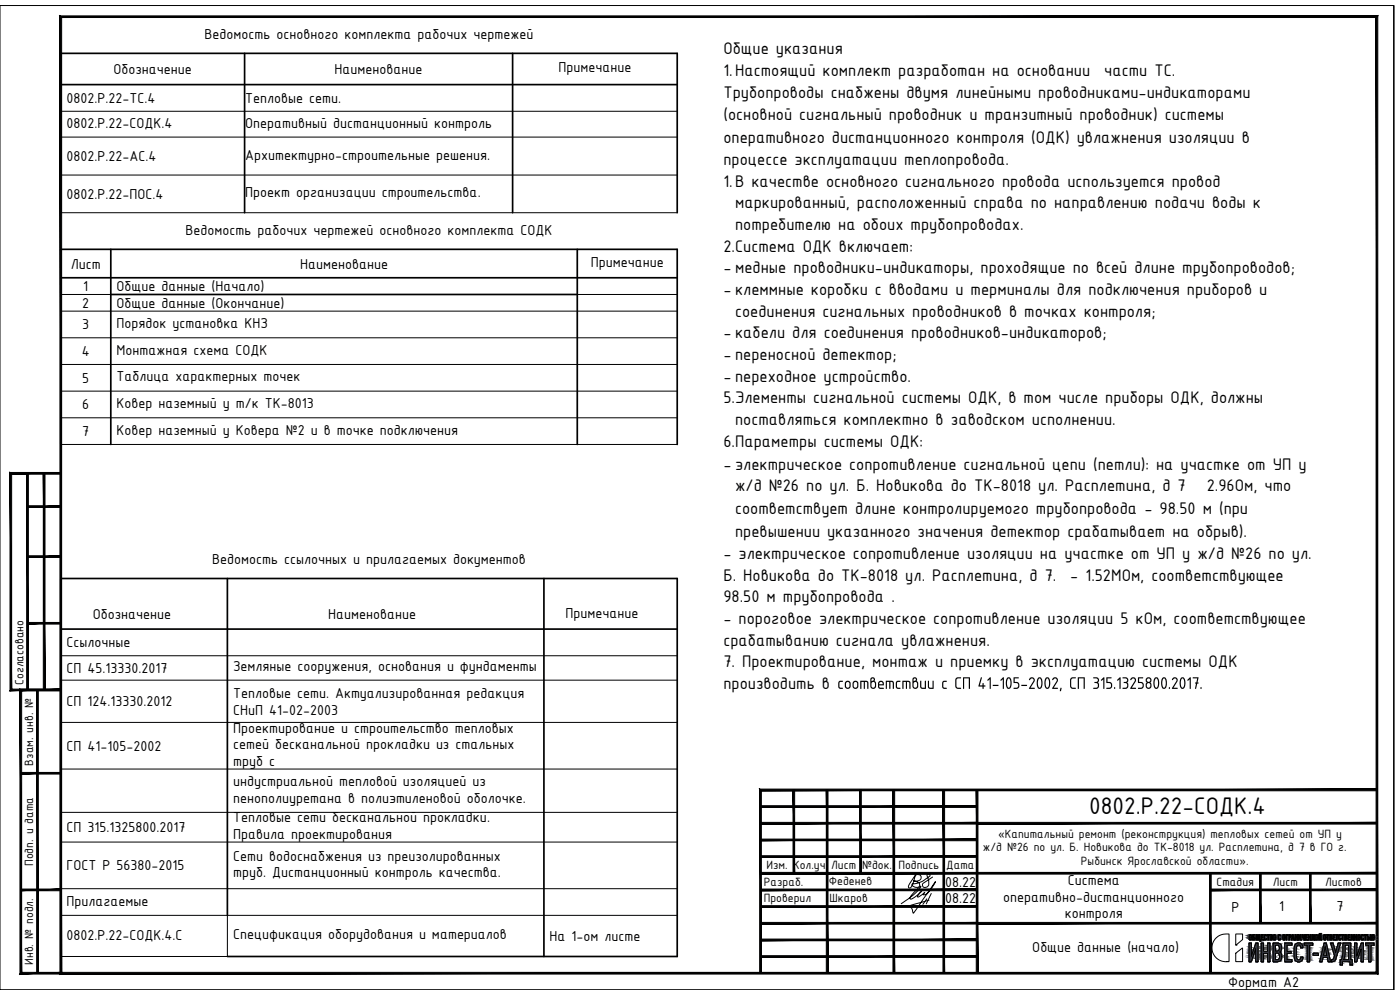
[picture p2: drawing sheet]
<svg xmlns="http://www.w3.org/2000/svg" width="420mm" height="297mm" viewBox="0 0 420 297" stroke-linecap="round" stroke-linejoin="round" font-family="sans-serif">
<defs><g id="words">
<text font-size="7.8" x="326.8" y="244.4">0802.Р.22-СОДК.4</text>
<g font-size="5.4">
<text x="217.1" y="16.2">Общие указания</text>
<text x="217.1" y="22.8">1.Настоящий комплект разработан на основании</text>
<text x="331.4" y="22.8">части ТС.</text>
<text x="217.1" y="29.3">Трубопроводы снабжены двумя линейными проводниками-индикаторами</text>
<text x="217.1" y="36.1">(основной сигнальный проводник и транзитный проводник) системы</text>
<text x="217.1" y="43">оперативного дистанционного контроля (ОДК) увлажнения изоляции в</text>
<text x="217.1" y="49.5">процессе эксплуатации теплопровода.</text>
<text x="217.1" y="56">1.В качестве основного сигнального провода используется провод</text>
<text x="220.6" y="62.5">маркированный, расположенный справа по направлению подачи воды к</text>
<text x="220.6" y="69">потребителю на обоих трубопроводах.</text>
<text x="217.1" y="75.5">2.Система ОДК включает:</text>
<text x="217.1" y="82">- медные проводники-индикаторы, проходящие по всей длине трубопроводов;</text>
<text x="217.1" y="88.5">- клеммные коробки с вводами и терминалы для подключения приборов и</text>
<text x="220.6" y="95">соединения сигнальных проводников в точках контроля;</text>
<text x="217.1" y="101.5">- кабели для соединения проводников-индикаторов;</text>
<text x="217.1" y="108">- переносной детектор;</text>
<text x="217.1" y="114.5">- переходное устройство.</text>
<text x="217.1" y="121">5.Элементы сигнальной системы ОДК, в том числе приборы ОДК, должны</text>
<text x="220.6" y="127.5">поставляться комплектно в заводском исполнении.</text>
<text x="217.1" y="134">6.Параметры системы ОДК:</text>
<text x="217.1" y="140.9">- электрическое сопротивление сигнальной цепи (петли): на участке от УП у</text>
<text x="220.6" y="147.4">ж/д №26 по ул. Б. Новикова до ТК-8018 ул. Расплетина, д 7</text>
<text x="362.2" y="147.4">2.96Ом, что</text>
<text x="220.6" y="154.3">соответствует длине контролируемого трубопровода - 98.50 м (при</text>
<text x="220.6" y="161.1">превышении указанного значения детектор срабатывает на обрыв).</text>
<text x="217.1" y="167.7">- электрическое сопротивление изоляции на участке от УП у ж/д №26 по ул.</text>
<text x="217.1" y="174.2">Б. Новикова до ТК-8018 ул. Расплетина, д 7.</text>
<text x="321.2" y="174.2">- 1.52МОм, соответствующее</text>
<text x="217.1" y="180.7">98.50 м трубопровода .</text>
<text x="217.1" y="187.2">- пороговое электрическое сопротивление изоляции 5 кОм, соответствующее</text>
<text x="217.1" y="193.7">срабатыванию сигнала увлажнения.</text>
<text x="217.1" y="200.2">7. Проектирование, монтаж и приемку в эксплуатацию системы ОДК</text>
<text x="217.1" y="206.7">производить в</text>
<text x="251.2" y="206.7">соответствии с СП</text>
<text x="293.3" y="206.7">41-105-2002,</text>
<text x="320.8" y="206.7">СП 315.1325800.2017.</text>
</g>
<g font-size="4.7">
<text x="61.4" y="11.6">Ведомость основного комплекта рабочих чертежей</text>
<text x="34.1" y="22.2">Обозначение</text>
<text x="100.4" y="22.2">Наименование</text>
<text x="167.6" y="21.7">Примечание</text>
<text x="19.9" y="30.9">0802.Р.22-ТС.4</text>
<text x="73.6" y="30.9">Тепловые сети.</text>
<text x="19.9" y="38.5">0802.Р.22-СОДК.4</text>
<text x="73.6" y="38.3">Оперативный дистанционный контроль</text>
<text x="73.6" y="47.9">Архитектурно-строительные решения.</text>
<text x="19.9" y="48.3">0802.Р.22-АС.4</text>
<text x="19.9" y="59.7">0802.Р.22-ПОС.4</text>
<text x="73.6" y="59.2">Проект организации строительства.</text>
<text x="55.7" y="70.4">Ведомость рабочих чертежей основного комплекта СОДК</text>
<text x="21.3" y="80.6">Лист</text>
<text x="90" y="80.6">Наименование</text>
<text x="177.3" y="80.1">Примечание</text>
<text x="25" y="87.3">1</text>
<text x="34.9" y="87.3">Общие данные (Начало)</text>
<text x="24.7" y="92.4">2</text>
<text x="34.9" y="92.3">Общие данные (Окончание)</text>
<text x="24.7" y="98.9">3</text>
<text x="34.9" y="98.4">Порядок установка КНЗ</text>
<text x="24.6" y="106.9">4</text>
<text x="34.9" y="106.6">Монтажная схема СОДК</text>
<text x="24.7" y="114.9">5</text>
<text x="34.9" y="114.4">Таблица характерных точек</text>
<text x="24.7" y="122.9">6</text>
<text x="34.9" y="122.4">Ковер наземный у т/к ТК-8013</text>
<text x="24.7" y="130.9">7</text>
<text x="34.9" y="130.4">Ковер наземный у Ковера №2 и в точке подключения</text>
<text x="63.6" y="169.4">Ведомость ссылочных и прилагаемых документов</text>
<text x="27.8" y="185.8">Обозначение</text>
<text x="98.5" y="185.8">Наименование</text>
<text x="169.8" y="185.3">Примечание</text>
<text x="19.9" y="194.3">Ссылочные</text>
<text x="19.9" y="201.9">СП 45.13330.2017</text>
<text x="70" y="201.5">Земляные сооружения, основания и фундаменты</text>
<text x="70" y="209.4">Тепловые сети. Актуализированная редакция</text>
<text x="19.9" y="211.9">СП 124.13330.2012</text>
<text x="70" y="214.4">СНиП 41-02-2003</text>
<text x="70" y="219.8">Проектирование и строительство тепловых</text>
<text x="19.9" y="225.2">СП 41-105-2002</text>
<text x="70" y="224.8">сетей бесканальной прокладки из стальных</text>
<text x="70" y="229.8">труб с</text>
<text x="70" y="235.8">индустриальной тепловой изоляцией из</text>
<text x="70" y="240.8">пенополиуретана в полиэтиленовой оболочке.</text>
<text x="19.9" y="249.7">СП 315.1325800.2017</text>
<text x="70" y="246.7">Тепловые сети бесканальной прокладки.</text>
<text x="70" y="251.7">Правила проектирования</text>
<text x="19.9" y="261.1">ГОСТ Р 56380-2015</text>
<text x="70" y="258.2">Сети водоснабжения из преизолированных</text>
<text x="70" y="263.2">труб. Дистанционный контроль качества.</text>
<text x="283.7" y="266">08.22</text>
<text x="320.4" y="265.6">Система</text>
<text x="19.9" y="271.7">Прилагаемые</text>
<text x="283.7" y="271">08.22</text>
<text x="301.1" y="270.6">оперативно-дистанционного</text>
<text x="319.6" y="275.6">контроля</text>
<text x="369.5" y="273.5">Р</text>
<text x="383.9" y="273.4">1</text>
<text x="401.1" y="273.4">7</text>
<text x="70" y="281.9">Спецификация оборудования и материалов</text>
<text x="19.9" y="282.1">0802.Р.22-СОДК.4.С</text>
<text x="165" y="282.3">На 1-ом листе</text>
<text x="309.8" y="285.5">Общие данные (начало)</text>
<text x="368.6" y="296.3">Формат А2</text>
</g>
<g font-size="3.9">
<text x="7" y="205.5" transform="rotate(-90 7 205.5)">Согласовано</text>
<text x="10" y="229.7" transform="rotate(-90 10 229.7)">Взам. инв. №</text>
<text x="299.5" y="251.3">«Капитальный ремонт (реконструкция) тепловых сетей от УП у</text>
<text x="295" y="255.5">ж/д №26 по ул. Б. Новикова до ТК-8018 ул. Расплетина, д 7 в ГО г.</text>
<text x="10" y="259.9" transform="rotate(-90 10 259.9)">Подп. и дата</text>
<text x="230.1" y="260.8">Изм.</text>
<text x="238" y="260.8">Кол.уч.</text>
<text x="249.5" y="260.8">Лист</text>
<text x="258.7" y="260.8">№док.</text>
<text x="269.6" y="260.8">Подпись</text>
<text x="284" y="260.8">Дата</text>
<text x="324.4" y="259.6">Рыбинск Ярославской области».</text>
<text x="229.2" y="265.8">Разраб.</text>
<text x="248.8" y="265.5">Феденев</text>
<text x="365.1" y="265.8">Стадия</text>
<text x="382" y="265.8">Лист</text>
<text x="397.7" y="265.8">Листов</text>
<text x="229.2" y="270.7">Проверил</text>
<text x="249" y="270.7">Шкаров</text>
<text x="10" y="289.5" transform="rotate(-90 10 289.5)">Инв. № подл.</text>
</g>
</g></defs>
<g fill="none" stroke="#000" stroke-width=".51">
<path d="M73.4 16v47.8M153.8 16v47.8M18.2 25.4h185M18.2 63.8v-47.8h185v47.8M33.3 74.8v58.6M173.2 74.8v58.6M18.2 83.3h185M33.3 88.4h139.9M18.2 133.4v-58.6h185v58.6M68.2 173.6v101M163.2 173.6v113.4M18.2 188.8h185"/>
<path d="M18.2 287v-113.4h185v113.4h-135"/>
</g>
<g fill="none" stroke="#000" stroke-width=".3">
<path d="M18.2 33.4h185M18.2 41.1h185M18.2 52.5h185M18.2 63.8h185M18.2 88.4h15.1M18.2 93.4h185M173.2 88.4h30M18.2 101.4h185M18.2 109.4h185M18.2 117.4h185M18.2 125.4h185M18.2 133.4h185"/>
<path d="M18.2 196.8h185M18.2 204.1h185M18.2 216.8h185M18.2 230.7h185M18.2 243.7h185M18.2 252.7h185M18.2 266.6h185M18.2 274.6h185M68.2 274.6v12.4h-50"/>
</g>
<path d="M418.2 1.7v295.3h-418.2" fill="none" stroke="#000" stroke-width=".3"/>
<g fill="#000" stroke="#000" stroke-width=".3">
<path d="M18 4.8l.5 .5 395-.5zM18.5 5.3l395-.5-.5 .5zM413 5.3l.5 287v-287.5zM413 5.3l.5 287-.5-.6zM18 292.3h395.5l-.5-.6zM18.5 291.7h394.5l-395 .6zM18 4.8v287.5l.5-.6zM18 4.8l.5 .5v286.4z"/>
<path d="M8.3 151.8v.5l9.9-.5zM8.3 152.3l9.9-.5v.5z"/>
<path d="M8 142l.5 65v-65zM8 142l.5 65h-.5z"/>
<path d="M13 142l.5 65v-65zM13 142l.5 65h-.5z"/>
<path d="M8.3 166.8v.5l9.9-.5zM8.3 167.3l9.9-.5v.5z"/>
<path d="M8.3 186.8v.4l9.9-.4zM8.3 187.2l9.9-.4v.4z"/>
<path d="M11 207l.5 85v-85zM11 207l.5 85h-.5z"/>
<path d="M3 207.2h15.2v-.4zM3 207.2l.5-.4h14.7zM3 141.8v65.4l.5-.4zM3 141.8l.5 .5v64.5zM3 141.8l.5 .5 14.7-.5zM3.5 142.3l14.7-.5v.5z"/>
<path d="M6.2 231.8v.4l12-.4zM6.2 232.2l12-.4v.4z"/>
<path d="M238 237l.5 25v-25zM238 237l.5 25h-.5z"/>
<path d="M248 237l.5 55v-55zM248 237l.5 55h-.5z"/>
<path d="M258 237l.5 25v-25zM258 237l.5 25h-.5z"/>
<path d="M268 237l.5 55v-55zM268 237l.5 55h-.5z"/>
<path d="M283 237l.5 55v-55zM283 237l.5 55h-.5z"/>
<path d="M293 237l.5 55v-55zM293 237l.5 55h-.5z"/>
<path d="M228.2 241.8v.5l65-.5zM228.2 242.3l65-.5v.5z"/>
<path d="M228.2 246.7v.6l65-.6zM228.2 247.3l65-.6v.6zM293.2 246.7v.6l120-.6zM293.2 247.3l120-.6v.6z"/>
<path d="M228.2 251.8v.5l65-.5zM228.2 252.3l65-.5v.5z"/>
<path d="M228.2 256.8v.4l65-.4zM228.2 257.2l65-.4v.4z"/>
<path d="M6.2 266.7v.6l12-.6zM6.2 267.3l12-.6v.6z"/>
<path d="M228.2 261.8v.5l185-.5zM228.2 262.3l185-.5v.5z"/>
<path d="M228.2 271.7v.6l65-.6zM228.2 272.3l65-.6v.6z"/>
<path d="M228.2 276.8v.4l65-.4zM228.2 277.2l65-.4v.4z"/>
<path d="M228.2 266.7v.6l65-.6zM228.2 267.3l65-.6v.6z"/>
<path d="M293.2 276.8v.4l120-.4zM293.2 277.2l120-.4v.4z"/>
<path d="M363.2 266.7v.6l50-.6zM363.2 267.3l50-.6v.6z"/>
<path d="M363 262l.5 30v-30zM363 262l.5 30h-.5z"/>
<path d="M378 262l.5 15v-15zM378 262l.5 15h-.5z"/>
<path d="M393 262l.5 15v-15zM393 262l.5 15h-.5z"/>
<path d="M6 292.3h12.2v-.6zM6.5 291.7h11.7l-12.2 .6zM6 206.8v85.5l.5-.6zM6 206.8l.5 .4v84.5zM6 206.8l.5 .4 11.7-.4zM6.5 207.2l11.7-.4v.4z"/>
<path d="M228 236.8v55.2h.5zM228 236.8l.5 .5v54.7zM228 236.8l.5 .5 184.7-.5zM228.5 237.3l184.7-.5v.5z"/>
<path d="M228.2 281.8v.5l65-.5zM228.2 282.3l65-.5v.5z"/>
<path d="M228.2 286.8v.5l65-.5zM228.2 287.3l65-.5v.5z"/>
</g>
<g fill="#2e365c" stroke="#2e365c" stroke-width=".3">
<path d="M412 280.4h.2z"/>
<path d="M407.8 280.4h.1z"/>
<path d="M397.5 280.4h.2z"/>
<path d="M395 280.4h.2z"/>
<path d="M385.2 280.4h.2z"/>
<path d="M382.4 280.4h.2z"/>
<path d="M375.2 280.4h.2z"/>
<path d="M390.1 280.9h.2z"/>
<path d="M396.1 281h.2z"/>
<path d="M390.1 281h.1z"/>
<path d="M390 281.1h.2z"/>
<path d="M396 281.2h.2z"/>
<path d="M389.9 281.5h.2z"/>
<path d="M395.9 281.5h.2z"/>
<path d="M407.7 282l.2 .1z"/>
<path d="M407.7 282h.3z"/>
<path d="M408.8 282.1h.2z"/>
<path d="M402 282.1h.2z"/>
<path d="M383.8 282.1h.2z"/>
<path d="M379.6 282.1h.2z"/>
<path d="M412 282.1h.2z"/>
<path d="M383.3 285.9h1.1z"/>
<path d="M400.4 287.3h.6z"/>
<path d="M400.1 287.8h.8z"/>
<path d="M383.3 287.9h1.2z"/>
<path d="M399.6 288.5h.2z"/>
<path d="M389.6 288.6h.2z"/>
<path d="M389.6 288.6h.3z"/>
<path d="M412 280.4h.2zM412 280.4h.2z"/>
<path d="M407.8 280.4h.2zM407.8 280.4h.2z"/>
<path d="M397.5 280.4h.2zM397.5 280.4h.2z"/>
<path d="M395 280.4h.2zM395 280.4h.2z"/>
<path d="M385.2 280.4h.2zM385.2 280.4h.2z"/>
<path d="M382.4 280.4h.2zM382.4 280.4h.2z"/>
<path d="M375.2 280.4h.2zM375.2 280.4h.2z"/>
<path d="M408.8 280.4h.2zM408.8 280.4h.2z"/>
<path d="M402.1 280.4h.1zM402 280.4h.2z"/>
<path d="M383.9 280.4h.1zM383.8 280.4h.2z"/>
<path d="M379.7 280.4h.1zM379.6 280.4h.2z"/>
<path d="M408.8 280.4h.2zM408.7 280.4h.3z"/>
<path d="M402 280.4h.3zM402 280.4h.3z"/>
<path d="M383.8 280.4h.3zM383.8 280.4h.3z"/>
<path d="M379.6 280.4h.3zM379.6 280.4h.3z"/>
<path d="M395.8 280.4h.1zM395.8 280.4h.1z"/>
<path d="M389.7 280.4h.2zM389.7 280.4h.2z"/>
<path d="M404.6 280.4h.6zM404.6 280.4h.6z"/>
<path d="M400.1 280.4h.6zM400.1 280.4h.6z"/>
<path d="M391.8 280.4h.6zM391.8 280.4h.6z"/>
<path d="M378.5 280.4h.6zM378.5 280.4h.6z"/>
<path d="M387.9 280.4h.2zM387.9 280.4h.2z"/>
<path d="M390.8 280.4h.1zM390.7 280.4h.2z"/>
<path d="M409.4 280.4h.7zM409.4 280.4h.7z"/>
<path d="M402.6 280.4h.8zM402.6 280.4h.8z"/>
<path d="M400.9 280.4h.7zM400.9 280.4h.7z"/>
<path d="M398.1 280.4h.8zM398.1 280.4h.8z"/>
<path d="M386 280.4h.6zM386 280.4h.6z"/>
<path d="M380.2 280.4h.8zM380.2 280.4h.8z"/>
<path d="M376.9 280.4h.2zM376.9 280.4h.2z"/>
<path d="M378 280.4h.2zM378 280.4h.2z"/>
<path d="M396.3 280.4h.2zM396.3 280.4h.2z"/>
<path d="M390.3 280.4h.2zM390.3 280.4h.2z"/>
<path d="M406.5 280.4h.2zM406.5 280.4h.2z"/>
<path d="M405.4 280.4h.2zM405.4 280.4h.2z"/>
<path d="M393.7 280.4h.2zM393.7 280.4h.2z"/>
<path d="M392.6 280.4h.2zM392.6 280.4h.2z"/>
<path d="M388.6 280.4h.2zM388.6 280.4h.2z"/>
<path d="M375.9 280.4h.7zM375.9 280.4h.7z"/>
<path d="M387.9 280.4h.2zM387.9 280.4h.2z"/>
<path d="M396.3 280.4h.2zM396.3 280.4h.2z"/>
<path d="M390.3 280.4h.2zM390.3 280.4h.2z"/>
<path d="M378 280.4h.2zM378 280.4h.2z"/>
<path d="M376.9 280.4h.2zM376.9 280.4h.2z"/>
<path d="M404.6 280.4h.6zM404.6 280.4h.6z"/>
<path d="M400.1 280.4h.6zM400.1 280.4h.6z"/>
<path d="M391.8 280.4h.6zM391.8 280.4h.6z"/>
<path d="M378.5 280.4h.6zM378.5 280.4h.6z"/>
<path d="M407 280.4h.2zM407 280.4h.2z"/>
<path d="M406 280.4h.2zM406 280.4h.2z"/>
<path d="M394.3 280.4h.1zM394.3 280.4h.1z"/>
<path d="M393.2 280.4h.2zM393.2 280.4h.2z"/>
<path d="M389.2 280.4h.2zM389.2 280.4h.2z"/>
<path d="M391.3 280.4h.2zM391.3 280.4h.2z"/>
<path d="M386 280.4h.6zM386 280.4h.6z"/>
<path d="M403.5 280.4h.5zM403.5 280.4h.5z"/>
<path d="M399.1 280.4h.4zM399.1 280.4h.4z"/>
<path d="M381.1 280.4h.5zM381.1 280.4h.5z"/>
<path d="M377.4 280.4h.3zM377.4 280.4h.3z"/>
<path d="M395.8 280.4h.1zM395.8 280.4h.1z"/>
<path d="M389.7 280.4h.2zM389.7 280.4h.2z"/>
<path d="M411.3 280.4h.2zM411.3 280.4h.2z"/>
<path d="M403.5 280.4h.5zM403.5 280.4h.5z"/>
<path d="M399.1 280.4h.4zM399.1 280.4h.4z"/>
<path d="M381.1 280.4h.5zM381.1 280.4h.5z"/>
<path d="M410.3 280.4h.2zM410.3 280.4h.2z"/>
<path d="M386.8 280.4h.4zM386.8 280.4h.4z"/>
<path d="M377.4 280.4h.3zM377.4 280.4h.3z"/>
<path d="M386.8 280.4h.4zM386.8 280.4h.4z"/>
<path d="M409.4 280.4h.7zM409.4 280.4h.7z"/>
<path d="M402.6 280.4h.8zM402.6 280.4h.8z"/>
<path d="M400.9 280.4h.7zM400.9 280.4h.7z"/>
<path d="M398.1 280.4h.8zM398.1 280.4h.8z"/>
<path d="M380.2 280.4h.8zM380.2 280.4h.8z"/>
<path d="M407 280.4h.2zM407 280.4h.2z"/>
<path d="M406 280.4h.2zM406 280.4h.2z"/>
<path d="M394.3 280.4h.1zM394.3 280.4h.1z"/>
<path d="M393.2 280.4h.2zM393.2 280.4h.2z"/>
<path d="M391.3 280.4h.2zM391.3 280.4h.2z"/>
<path d="M389.2 280.4h.2zM389.2 280.4h.2z"/>
<path d="M390.7 280.4h.2zM390.7 280.4h.2zM390.7 280.4h.2zM390.7 280.4h.2z"/>
<path d="M395.8 280.4h.1zM395.8 280.4h.1z"/>
<path d="M389.7 280.4h.2zM389.7 280.4h.2z"/>
<path d="M387.9 280.4h.2zM387.9 280.4h.2z"/>
<path d="M386 280.4h.6zM386 280.4h.6z"/>
<path d="M410.3 280.4h.2zM410.3 280.4h.2z"/>
<path d="M376.9 280.4h.2zM376.9 280.4h.2z"/>
<path d="M411.3 280.4h.2zM411.3 280.4h.2z"/>
<path d="M378 280.4h.2zM378 280.4h.2z"/>
<path d="M406.5 280.4h.2zM406.5 280.4h.2z"/>
<path d="M405.4 280.4h.2zM405.4 280.4h.2z"/>
<path d="M393.7 280.4h.2zM393.7 280.4h.2z"/>
<path d="M392.6 280.4h.2zM392.6 280.4h.2z"/>
<path d="M388.6 280.4h.2zM388.6 280.4h.2z"/>
<path d="M408.7 280.4h.3zM408.7 280.4h.3z"/>
<path d="M402 280.4h.3zM402 280.4h.3z"/>
<path d="M383.8 280.4h.3zM383.8 280.4h.3z"/>
<path d="M379.6 280.4h.3zM379.6 280.4h.3z"/>
<path d="M378 280.4h.2zM378 280.4h.2z"/>
<path d="M406.5 280.4h.2zM406.5 280.4h.2z"/>
<path d="M405.4 280.4h.2zM405.4 280.4h.2z"/>
<path d="M393.7 280.4h.2zM393.7 280.4h.2z"/>
<path d="M392.6 280.4h.2zM392.6 280.4h.2z"/>
<path d="M388.6 280.4h.2zM388.6 280.4h.2z"/>
<path d="M409.4 280.4h.7zM409.4 280.4h.7z"/>
<path d="M402.6 280.4h.8zM402.6 280.4h.8z"/>
<path d="M400.9 280.4h.7zM400.9 280.4h.7z"/>
<path d="M398.1 280.4h.8zM398.1 280.4h.8z"/>
<path d="M380.2 280.4h.8zM380.2 280.4h.8z"/>
<path d="M375.9 280.4h.7zM375.9 280.4h.7z"/>
<path d="M387.9 280.4h.2zM387.9 280.4h.2z"/>
<path d="M404.6 280.4h.6zM404.6 280.4h.6z"/>
<path d="M400.1 280.4h.6zM400.1 280.4h.6z"/>
<path d="M391.8 280.4h.6zM391.8 280.4h.6z"/>
<path d="M378.5 280.4h.6zM378.5 280.4h.6z"/>
<path d="M396.3 280.4h.2zM396.3 280.4h.2z"/>
<path d="M390.3 280.4h.2zM390.3 280.4h.2z"/>
<path d="M403.5 280.4h.5zM403.5 280.4h.5z"/>
<path d="M399.1 280.4h.4zM399.1 280.4h.4z"/>
<path d="M381.1 280.4h.5zM381.1 280.4h.5z"/>
<path d="M376.9 280.4h.2zM376.9 280.4h.2z"/>
<path d="M407 280.4h.2zM407 280.4h.2z"/>
<path d="M406 280.4h.2zM406 280.4h.2z"/>
<path d="M394.3 280.4h.1zM394.3 280.4h.1z"/>
<path d="M393.2 280.4h.2zM393.2 280.4h.2z"/>
<path d="M389.2 280.4h.2zM389.2 280.4h.2z"/>
<path d="M404.6 280.4h.6zM404.6 280.4h.6z"/>
<path d="M400.1 280.4h.6zM400.1 280.4h.6z"/>
<path d="M391.8 280.4h.6zM391.8 280.4h.6z"/>
<path d="M378.5 280.4h.6zM378.5 280.4h.6z"/>
<path d="M375.9 280.4h.7zM375.9 280.4h.7z"/>
<path d="M396.3 280.4h.2zM396.3 280.4h.2z"/>
<path d="M390.3 280.4h.2zM390.3 280.4h.2z"/>
<path d="M412 280.4h.2zM411.9 280.4h.3zM411.9 280.4h.3zM411.9 280.4h.3z"/>
<path d="M377.4 280.4h.3zM377.4 280.4h.3z"/>
<path d="M391.3 280.4h.2zM391.3 280.4h.2z"/>
<path d="M411.3 280.4h.2zM411.3 280.4h.2z"/>
<path d="M410.3 280.4h.2zM410.3 280.4h.2z"/>
<path d="M386.8 280.4h.5zM386.8 280.4h.5z"/>
<path d="M407.8 280.4h.2zM407.7 280.4h.3z"/>
<path d="M397.5 280.4h.3zM397.4 280.4h.4z"/>
<path d="M395 280.4h.3zM394.9 280.4h.4z"/>
<path d="M385.2 280.4h.3zM385.1 280.4h.4z"/>
<path d="M382.4 280.4h.3zM382.3 280.4h.4z"/>
<path d="M375.2 280.4h.2zM375.1 280.4h.3z"/>
<path d="M377.4 280.4h.3zM377.4 280.4h.3z"/>
<path d="M390.7 280.4h.2zM390.7 280.4h.2zM390.7 280.4h.2zM390.7 280.4h.2z"/>
<path d="M395.8 280.4h.1zM395.8 280.4h.1z"/>
<path d="M389.7 280.4h.2zM389.7 280.4h.2z"/>
<path d="M386.8 280.4h.5zM386.8 280.4h.5z"/>
<path d="M376.9 280.4h.2zM376.9 280.4h.2z"/>
<path d="M378 280.4h.2zM378 280.4h.2z"/>
<path d="M387.9 280.4h.2zM387.9 280.4h.2z"/>
<path d="M395.8 280.4h.1zM395.8 280.4h.1z"/>
<path d="M389.7 280.4h.2zM389.7 280.4h.2z"/>
<path d="M407.7 280.4h.4zM407.7 280.4h.4z"/>
<path d="M397.4 280.4h.4zM397.4 280.4h.4z"/>
<path d="M394.9 280.4h.4zM394.9 280.4h.4z"/>
<path d="M385.1 280.4h.4zM385.1 280.4h.4z"/>
<path d="M382.3 280.4h.4zM382.3 280.4h.4z"/>
<path d="M375.1 280.4h.4zM375.1 280.4h.4z"/>
<path d="M409.4 280.4h.7zM409.4 280.4h.7z"/>
<path d="M402.6 280.4h.8zM402.6 280.4h.8z"/>
<path d="M400.9 280.4h.7zM400.9 280.4h.7z"/>
<path d="M398.1 280.4h.8zM398.1 280.4h.8z"/>
<path d="M380.2 280.4h.8zM380.2 280.4h.8z"/>
<path d="M403.5 280.4h.6zM403.5 280.4h.6z"/>
<path d="M399.1 280.4h.5zM399.1 280.4h.5z"/>
<path d="M381.1 280.4h.6zM381.1 280.4h.6z"/>
<path d="M386 280.4h.6zM386 280.4h.6z"/>
<path d="M378 280.4h.2zM378 280.4h.2z"/>
<path d="M410.3 280.4h.2zM410.3 280.4h.2z"/>
<path d="M403.5 280.4h.6zM403.5 280.4h.6z"/>
<path d="M399.1 280.4h.5zM399.1 280.4h.5z"/>
<path d="M381.1 280.4h.6zM381.1 280.4h.6z"/>
<path d="M406.5 280.4h.2zM406.5 280.4h.2z"/>
<path d="M405.4 280.4h.2zM405.4 280.4h.2z"/>
<path d="M393.7 280.4h.2zM393.7 280.4h.2z"/>
<path d="M392.6 280.4h.2zM392.6 280.4h.2z"/>
<path d="M388.6 280.4h.2zM388.6 280.4h.2z"/>
<path d="M411.3 280.4h.2zM411.3 280.4h.2z"/>
<path d="M404.6 280.4h.6zM404.6 280.4h.6z"/>
<path d="M400.1 280.4h.6zM400.1 280.4h.6z"/>
<path d="M391.8 280.4h.6zM391.8 280.4h.6z"/>
<path d="M378.5 280.4h.6zM378.5 280.4h.6z"/>
<path d="M408.7 280.4h.4zM408.7 280.4h.4z"/>
<path d="M402 280.4h.3zM402 280.4h.3z"/>
<path d="M383.8 280.4h.3zM383.8 280.4h.3z"/>
<path d="M379.6 280.4h.3zM379.5 280.4h.4z"/>
<path d="M376.9 280.4h.2zM376.9 280.4h.2z"/>
<path d="M407 280.4h.2zM407 280.4h.2z"/>
<path d="M406 280.4h.2zM406 280.4h.2z"/>
<path d="M394.3 280.4h.1zM394.3 280.4h.1z"/>
<path d="M393.2 280.4h.2zM393.2 280.4h.2z"/>
<path d="M391.3 280.4h.2zM391.3 280.4h.2z"/>
<path d="M389.2 280.4h.2zM389.2 280.4h.2z"/>
<path d="M387.9 280.4h.2zM387.9 280.4h.2z"/>
<path d="M407 280.4h.2zM407 280.4h.2z"/>
<path d="M406 280.4h.2zM406 280.4h.2z"/>
<path d="M394.3 280.4h.1zM394.3 280.4h.1z"/>
<path d="M393.2 280.4h.2zM393.2 280.4h.2z"/>
<path d="M389.2 280.4h.2zM389.2 280.4h.2z"/>
<path d="M396.3 280.4h.2zM396.3 280.4h.2z"/>
<path d="M390.3 280.4h.2zM390.3 280.4h.2z"/>
<path d="M377.4 280.4h.3zM377.4 280.4h.3z"/>
<path d="M409.4 280.4h.7zM409.4 280.4h.7z"/>
<path d="M402.6 280.4h.8zM402.6 280.4h.8z"/>
<path d="M400.9 280.4h.7zM400.9 280.4h.7z"/>
<path d="M398.1 280.4h.8zM398.1 280.4h.8z"/>
<path d="M380.2 280.4h.8zM380.2 280.4h.8z"/>
<path d="M411.3 280.4h.2zM411.3 280.4h.2z"/>
<path d="M406.5 280.4h.2zM406.5 280.4h.2z"/>
<path d="M405.4 280.4h.2zM405.4 280.4h.2z"/>
<path d="M393.7 280.4h.2zM393.7 280.4h.2z"/>
<path d="M392.6 280.4h.2zM392.6 280.4h.2z"/>
<path d="M388.6 280.4h.2zM388.6 280.4h.2z"/>
<path d="M375.9 280.4h.7zM375.9 280.4h.7z"/>
<path d="M410.3 280.4h.2zM410.3 280.4h.2z"/>
<path d="M386.8 280.4h.5zM386.8 280.4h.5z"/>
<path d="M375.9 280.4h.7zM375.9 280.4h.7z"/>
<path d="M377.4 280.4h.3zM377.4 280.4h.3z"/>
<path d="M391.3 280.4h.2zM391.3 280.4h.2z"/>
<path d="M396.3 280.4h.2zM396.3 280.4h.2z"/>
<path d="M390.3 280.4h.2zM390.3 280.4h.2z"/>
<path d="M390.7 280.4l.2 .1zM390.7 280.4l.2 .1zM390.7 280.5h.2zM390.7 280.5h.2z"/>
<path d="M386 280.4l.6 .1zM386 280.4l.6 .1z"/>
<path d="M376.9 280.4l.2 .1zM376.9 280.4l.2 .1z"/>
<path d="M378 280.4l.2 .1zM378 280.4l.2 .1z"/>
<path d="M404.6 280.4l.6 .1zM404.6 280.4l.6 .1z"/>
<path d="M400.1 280.4l.6 .1zM400.1 280.4l.6 .1z"/>
<path d="M391.8 280.4l.6 .1zM391.8 280.4l.6 .1z"/>
<path d="M378.5 280.4l.6 .1zM378.5 280.4l.6 .1z"/>
<path d="M411.9 280.4l.4 .1zM411.8 280.5h.5zM411.8 280.5h.5zM411.8 280.5h.5z"/>
<path d="M403.5 280.4l.6 .1zM403.5 280.4l.6 .1z"/>
<path d="M399.1 280.4l.5 .1zM399.1 280.4l.5 .1z"/>
<path d="M381.1 280.4l.6 .1zM381.1 280.4l.6 .1z"/>
<path d="M387.9 280.4l.2 .1zM387.9 280.4l.2 .1z"/>
<path d="M395.8 280.4l.1 .1zM395.8 280.4l.1 .1z"/>
<path d="M389.7 280.4l.2 .1zM389.7 280.4l.2 .1z"/>
<path d="M408.7 280.4l.4 .1zM408.6 280.5h.5z"/>
<path d="M401.9 280.4l.4 .1zM401.9 280.5h.4z"/>
<path d="M383.8 280.4l.4 .1zM383.7 280.5h.5z"/>
<path d="M379.5 280.4l.5 .1zM379.5 280.5h.5z"/>
<path d="M378 280.5h.2zM378 280.5h.2z"/>
<path d="M386.8 280.4l.6 .1zM386.8 280.4l.6 .1z"/>
<path d="M395.8 280.5h.1zM395.8 280.5h.1z"/>
<path d="M389.7 280.5h.2zM389.7 280.5h.2z"/>
<path d="M406.5 280.4l.2 .1zM406.5 280.4l.2 .1z"/>
<path d="M405.4 280.4l.2 .1zM405.4 280.4l.2 .1z"/>
<path d="M393.7 280.4l.2 .1zM393.7 280.4l.2 .1z"/>
<path d="M392.6 280.4l.2 .1zM392.6 280.4l.2 .1z"/>
<path d="M388.6 280.4l.2 .1zM388.6 280.4l.2 .1z"/>
<path d="M410.3 280.4l.2 .1zM410.3 280.4l.2 .1z"/>
<path d="M407 280.4l.2 .1zM407 280.4l.2 .1z"/>
<path d="M406 280.4l.2 .1zM406 280.4l.2 .1z"/>
<path d="M394.3 280.4l.1 .1zM394.3 280.4l.1 .1z"/>
<path d="M393.2 280.4l.2 .1zM393.2 280.4l.2 .1z"/>
<path d="M389.2 280.4l.2 .1zM389.2 280.4l.2 .1z"/>
<path d="M407.7 280.4l.4 .1zM407.6 280.5h.5z"/>
<path d="M397.4 280.4l.4 .1zM397.4 280.5h.4z"/>
<path d="M394.9 280.4l.4 .1zM394.9 280.5h.4z"/>
<path d="M385.1 280.4l.5 .1zM385.1 280.5h.5z"/>
<path d="M382.3 280.4l.4 .1zM382.3 280.5h.4z"/>
<path d="M375.1 280.4l.4 .1zM375 280.5h.5z"/>
<path d="M376.9 280.5h.2zM376.9 280.5h.2z"/>
<path d="M377.4 280.4l.3 .1zM377.4 280.4l.3 .1z"/>
<path d="M411.3 280.4l.2 .1zM411.3 280.4l.2 .1z"/>
<path d="M387.9 280.5h.2zM387.9 280.5h.2z"/>
<path d="M396.3 280.4l.2 .1zM396.3 280.4l.2 .1z"/>
<path d="M390.3 280.4l.2 .1zM390.3 280.4l.2 .1z"/>
<path d="M411.3 280.5h.2zM411.3 280.5h.2z"/>
<path d="M403.5 280.5h.7zM403.5 280.5h.7z"/>
<path d="M399.1 280.5h.6zM399.1 280.5h.6z"/>
<path d="M381.1 280.5h.7zM381.1 280.5h.7z"/>
<path d="M410.3 280.5h.2zM410.3 280.5h.2z"/>
<path d="M386.8 280.5h.6zM386.8 280.5h.6z"/>
<path d="M409.4 280.4l.7 .1zM409.4 280.4l.7 .1z"/>
<path d="M402.6 280.4l.8 .1zM402.6 280.4l.8 .1z"/>
<path d="M400.9 280.4l.7 .1zM400.9 280.4l.7 .1z"/>
<path d="M398.1 280.4l.8 .1zM398.1 280.4l.8 .1z"/>
<path d="M380.2 280.4l.8 .1zM380.2 280.4l.8 .1z"/>
<path d="M377.4 280.5h.3zM377.4 280.5h.3z"/>
<path d="M407.6 280.5h.5zM407.6 280.5h.5z"/>
<path d="M397.4 280.5h.4zM397.4 280.5h.4z"/>
<path d="M394.9 280.5h.5zM394.9 280.5h.5z"/>
<path d="M385.1 280.5h.5zM385.1 280.5h.5z"/>
<path d="M382.3 280.5h.5zM382.3 280.5h.5z"/>
<path d="M375 280.5h.5zM375 280.5h.5z"/>
<path d="M390.7 280.5h.2zM390.7 280.5h.2z"/>
<path d="M391.3 280.4l.2 .1zM391.3 280.4l.2 .1z"/>
<path d="M375.9 280.4l.7 .1zM375.9 280.4l.7 .1z"/>
<path d="M386 280.5h.6zM386 280.5h.6z"/>
<path d="M390.7 280.5h.2zM390.7 280.5h.2z"/>
<path d="M404.6 280.5h.6zM404.6 280.5h.6z"/>
<path d="M400.1 280.5h.6zM400.1 280.5h.6z"/>
<path d="M391.8 280.5h.6zM391.8 280.5h.6z"/>
<path d="M378.5 280.5h.6zM378.5 280.5h.6z"/>
<path d="M376.9 280.5h.2zM376.9 280.5h.2z"/>
<path d="M408.6 280.5h.5zM408.6 280.5h.5z"/>
<path d="M401.9 280.5h.5zM401.8 280.5h.6z"/>
<path d="M383.7 280.5h.5zM383.7 280.5h.5z"/>
<path d="M379.5 280.5h.5zM379.5 280.5h.5z"/>
<path d="M378 280.5h.2zM378 280.5h.2z"/>
<path d="M408.6 280.5h.5zM408.6 280.5h.5z"/>
<path d="M401.8 280.5h.6zM401.8 280.5h.6z"/>
<path d="M383.7 280.5h.5zM383.7 280.5h.5z"/>
<path d="M379.5 280.5h.5zM379.5 280.5h.5z"/>
<path d="M407 280.5h.2zM407 280.5h.2z"/>
<path d="M406 280.5h.2zM406 280.5h.2z"/>
<path d="M394.3 280.5h.1zM394.3 280.5h.1z"/>
<path d="M393.2 280.5h.2zM393.2 280.5h.2z"/>
<path d="M391.3 280.5h.2zM391.3 280.5h.2z"/>
<path d="M389.2 280.5h.2zM389.2 280.5h.2z"/>
<path d="M403.5 280.5h.7zM403.5 280.5h.7z"/>
<path d="M399.1 280.5h.6zM399.1 280.5h.6z"/>
<path d="M381.1 280.5h.7zM381.1 280.5h.7z"/>
<path d="M396.3 280.5h.2zM396.3 280.5h.2z"/>
<path d="M390.2 280.5h.3zM390.2 280.5h.3z"/>
<path d="M407.6 280.5h.5zM407.6 280.5h.5z"/>
<path d="M397.3 280.5h.6zM397.3 280.5h.6z"/>
<path d="M394.8 280.5h.6zM394.8 280.5h.6z"/>
<path d="M385.1 280.5h.5zM385.1 280.5h.5z"/>
<path d="M382.2 280.5h.6zM382.2 280.5h.6z"/>
<path d="M375 280.5h.5zM375 280.5h.5z"/>
<path d="M406.5 280.5h.2zM406.5 280.5h.2z"/>
<path d="M405.4 280.5h.2zM405.4 280.5h.2z"/>
<path d="M393.7 280.5h.2zM393.7 280.5h.2z"/>
<path d="M392.6 280.5h.2zM392.6 280.5h.2z"/>
<path d="M388.6 280.5h.2zM388.6 280.5h.2z"/>
<path d="M387.9 280.5h.2zM387.9 280.5h.2z"/>
<path d="M395.8 280.5h.1zM395.8 280.5h.1z"/>
<path d="M389.7 280.5h.2zM389.7 280.5h.2z"/>
<path d="M406.5 280.5h.2zM406.5 280.5h.2z"/>
<path d="M405.4 280.5h.2zM405.4 280.5h.2z"/>
<path d="M393.7 280.5h.2zM393.7 280.5h.2z"/>
<path d="M392.6 280.5h.2zM392.6 280.5h.2z"/>
<path d="M388.6 280.5h.2zM388.6 280.5h.2z"/>
<path d="M409.4 280.5h.7zM409.4 280.5h.7z"/>
<path d="M402.6 280.5h.8zM402.6 280.5h.8z"/>
<path d="M400.9 280.5h.7zM400.9 280.5h.7z"/>
<path d="M398.1 280.5h.8zM398.1 280.5h.8z"/>
<path d="M380.2 280.5h.8zM380.2 280.5h.8z"/>
<path d="M408.6 280.5h.6zM408.6 280.5h.6z"/>
<path d="M401.8 280.5h.6zM401.8 280.5h.6z"/>
<path d="M383.7 280.5h.5zM383.7 280.5h.5z"/>
<path d="M379.5 280.5h.5zM379.5 280.5h.5z"/>
<path d="M407 280.5h.2zM407 280.5h.2z"/>
<path d="M406 280.5h.2zM406 280.5h.2z"/>
<path d="M394.3 280.5h.1zM394.3 280.5h.1z"/>
<path d="M393.2 280.5h.2zM393.2 280.5h.2z"/>
<path d="M389.2 280.5h.2zM389.2 280.5h.2z"/>
<path d="M377.4 280.5h.3zM377.4 280.5h.3z"/>
<path d="M411.8 280.5h.5zM411.8 280.5h.5z"/>
<path d="M376.9 280.5h.2zM376.9 280.5h.2z"/>
<path d="M386.8 280.5h.7zM386.8 280.5h.7z"/>
<path d="M386 280.5h.6zM386 280.5h.6z"/>
<path d="M407.6 280.5h.6zM407.6 280.5h.6z"/>
<path d="M397.3 280.5h.6zM397.3 280.5h.6z"/>
<path d="M394.8 280.5h.6zM394.8 280.5h.6z"/>
<path d="M385.1 280.5h.5zM385 280.5h.6z"/>
<path d="M382.2 280.5h.6zM382.2 280.5h.6z"/>
<path d="M375 280.5h.6zM375 280.5h.6z"/>
<path d="M410.3 280.5h.2zM410.3 280.5h.2z"/>
<path d="M404.6 280.5h.6zM404.6 280.5h.6z"/>
<path d="M400.1 280.5h.6zM400.1 280.5h.6z"/>
<path d="M391.8 280.5h.6zM391.8 280.5h.6z"/>
<path d="M378.5 280.5h.6zM378.5 280.5h.6z"/>
<path d="M395.8 280.5h.1zM395.8 280.5h.1z"/>
<path d="M389.7 280.5h.2zM389.7 280.5h.2z"/>
<path d="M387.9 280.5h.2zM387.9 280.5h.2z"/>
<path d="M396.3 280.5h.2zM396.3 280.5h.2z"/>
<path d="M390.2 280.5h.3zM390.2 280.5h.3z"/>
<path d="M407.6 280.5h.6zM407.6 280.5h.6z"/>
<path d="M397.3 280.5h.6zM397.3 280.5h.6z"/>
<path d="M394.8 280.5h.6zM394.8 280.5h.6z"/>
<path d="M385 280.5h.6zM385 280.5h.6z"/>
<path d="M382.2 280.5h.6zM382.2 280.5h.6z"/>
<path d="M375 280.5h.6zM375 280.5h.6z"/>
<path d="M377.4 280.5h.3zM377.4 280.5h.3z"/>
<path d="M411.3 280.5h.2zM411.3 280.5h.2z"/>
<path d="M408.6 280.5h.6zM408.6 280.5h.6z"/>
<path d="M401.8 280.5h.6zM401.8 280.5h.6z"/>
<path d="M383.7 280.5h.5zM383.7 280.5h.5z"/>
<path d="M379.5 280.5h.5zM379.5 280.5h.5z"/>
<path d="M376.9 280.5h.2zM376.9 280.5h.2z"/>
<path d="M375.9 280.5h.7zM375.9 280.5h.7z"/>
<path d="M391.3 280.5h.2zM391.3 280.5h.2z"/>
<path d="M408.6 280.5h.6zM408.6 280.5h.6z"/>
<path d="M401.8 280.5h.6zM401.8 280.5h.6z"/>
<path d="M383.6 280.5h.6zM383.6 280.5h.6z"/>
<path d="M379.4 280.5h.6zM379.4 280.5h.6z"/>
<path d="M403.5 280.5h.7zM403.5 280.5h.7z"/>
<path d="M399.1 280.5h.6zM399.1 280.5h.6z"/>
<path d="M381.1 280.5h.7zM381.1 280.5h.7z"/>
<path d="M403.5 280.5h.7zM403.5 280.5h.7z"/>
<path d="M399.1 280.5h.6zM399.1 280.5h.6z"/>
<path d="M381.1 280.5h.7zM381.1 280.5h.7z"/>
<path d="M375.9 280.5h.7zM375.9 280.5h.7z"/>
<path d="M378 280.5h.2zM378 280.5h.2z"/>
<path d="M409.4 280.5l.7 .1zM409.4 280.5l.7 .1z"/>
<path d="M402.6 280.5l.8 .1zM402.6 280.5l.8 .1z"/>
<path d="M400.9 280.5l.7 .1zM400.9 280.5l.7 .1z"/>
<path d="M398.1 280.5l.8 .1zM398.1 280.5l.8 .1z"/>
<path d="M380.2 280.5l.8 .1zM380.2 280.5l.8 .1z"/>
<path d="M404.6 280.5l.6 .1zM404.6 280.5l.6 .1z"/>
<path d="M400.1 280.5l.6 .1zM400.1 280.5l.6 .1z"/>
<path d="M391.8 280.5l.6 .1zM391.8 280.5l.6 .1z"/>
<path d="M378.5 280.5l.6 .1zM378.5 280.5l.6 .1z"/>
<path d="M407.6 280.5l.6 .1zM407.6 280.5l.6 .1z"/>
<path d="M397.3 280.5l.6 .1zM397.3 280.5l.6 .1z"/>
<path d="M394.8 280.5l.6 .1zM394.8 280.5l.6 .1z"/>
<path d="M385 280.5l.6 .1zM385 280.5l.6 .1z"/>
<path d="M382.2 280.5l.6 .1zM382.2 280.5l.6 .1z"/>
<path d="M375 280.5l.6 .1zM375 280.5l.6 .1z"/>
<path d="M387.9 280.5l.2 .1zM387.9 280.5l.2 .1z"/>
<path d="M395.8 280.5l.1 .1zM395.8 280.5l.1 .1z"/>
<path d="M389.7 280.5l.2 .1zM389.7 280.5l.2 .1z"/>
<path d="M409.4 280.6h.7zM409.4 280.6h.7z"/>
<path d="M402.6 280.6h.8zM402.6 280.6h.8z"/>
<path d="M400.9 280.6h.7zM400.9 280.6h.7z"/>
<path d="M398.1 280.6h.8zM398.1 280.6h.8z"/>
<path d="M380.2 280.6h.8zM380.2 280.6h.8z"/>
<path d="M411.8 280.5l.6 .1zM411.8 280.5l.6 .1z"/>
<path d="M396.3 280.5l.2 .1zM396.3 280.5l.2 .1z"/>
<path d="M390.2 280.5l.3 .1zM390.2 280.5l.3 .1z"/>
<path d="M411.8 280.6h.6zM411.8 280.6h.6z"/>
<path d="M411.3 280.5l.2 .1zM411.3 280.5l.2 .1z"/>
<path d="M410.3 280.5l.2 .1zM410.3 280.5l.2 .1z"/>
<path d="M386.8 280.5l.7 .1zM386.8 280.5l.7 .1z"/>
<path d="M386 280.5l.6 .1zM386 280.5l.6 .1z"/>
<path d="M407 280.5l.2 .1zM407 280.5l.2 .1z"/>
<path d="M406 280.5l.2 .1zM406 280.5l.2 .1z"/>
<path d="M394.3 280.5l.1 .1zM394.3 280.5l.1 .1z"/>
<path d="M393.2 280.5l.2 .1zM393.2 280.5l.2 .1z"/>
<path d="M391.3 280.5l.2 .1zM391.3 280.5l.2 .1z"/>
<path d="M389.2 280.5l.2 .1zM389.2 280.5l.2 .1z"/>
<path d="M386 280.6h.6zM386 280.6h.6z"/>
<path d="M375.9 280.5l.7 .1zM375.9 280.5l.7 .1z"/>
<path d="M390.7 280.5l.2 .1zM390.7 280.5l.2 .1z"/>
<path d="M387.9 280.6h.3zM387.9 280.6h.3z"/>
<path d="M396.3 280.6h.2zM396.3 280.6h.2z"/>
<path d="M390.2 280.6h.3zM390.2 280.6h.3z"/>
<path d="M408.6 280.5l.6 .1zM408.6 280.5l.6 .1z"/>
<path d="M401.8 280.5l.6 .1zM401.8 280.5l.6 .1z"/>
<path d="M383.6 280.5l.7 .1zM383.6 280.5l.7 .1z"/>
<path d="M379.4 280.5l.6 .1zM379.4 280.5l.6 .1z"/>
<path d="M411.8 280.6h.6zM411.8 280.6h.6z"/>
<path d="M407.6 280.6h.6zM407.6 280.6h.6z"/>
<path d="M397.3 280.6h.6zM397.3 280.6h.6z"/>
<path d="M394.8 280.6h.6zM394.8 280.6h.6z"/>
<path d="M385 280.6h.7zM385 280.6h.7z"/>
<path d="M382.2 280.6h.6zM382.2 280.6h.6z"/>
<path d="M375 280.6h.6zM375 280.6h.6z"/>
<path d="M412.1 280.6h.3zM412.1 280.6h.3z"/>
<path d="M411.8 280.6h.3zM411.8 280.6h.3z"/>
<path d="M407.8 280.6h.4zM407.8 280.6h.4z"/>
<path d="M397.6 280.6h.3zM397.6 280.6h.3z"/>
<path d="M395.1 280.6h.3zM395.1 280.6h.3z"/>
<path d="M385.3 280.6h.4zM385.3 280.6h.4z"/>
<path d="M385 280.6h.3zM385 280.6h.3z"/>
<path d="M382.5 280.6h.3zM382.5 280.6h.3z"/>
<path d="M375.3 280.6h.3zM375.3 280.6h.3z"/>
<path d="M374.9 280.6h.4zM374.9 280.6h.4z"/>
<path d="M408.6 280.6h.6zM408.6 280.6h.6z"/>
<path d="M401.8 280.6h.6zM401.8 280.6h.6z"/>
<path d="M383.6 280.6h.7zM383.6 280.6h.7z"/>
<path d="M379.4 280.6h.6zM379.4 280.6h.6z"/>
<path d="M408.9 280.6h.3zM408.9 280.6h.3z"/>
<path d="M408.6 280.6h.3zM408.6 280.6h.3z"/>
<path d="M402.1 280.6h.3zM402.1 280.6h.3z"/>
<path d="M401.8 280.6h.3zM401.8 280.6h.3z"/>
<path d="M390.7 280.6h.2zM390.7 280.6h.2z"/>
<path d="M379.8 280.6h.2zM379.8 280.6h.2z"/>
<path d="M379.4 280.6h.3zM379.4 280.6h.4z"/>
<path d="M409.4 280.6h.7zM409.4 280.6h.7z"/>
<path d="M402.6 280.6h.8zM402.6 280.6h.8z"/>
<path d="M400.9 280.6h.7zM400.9 280.6h.7z"/>
<path d="M398.1 280.6h.8zM398.1 280.6h.8z"/>
<path d="M380.2 280.6h.8zM380.2 280.6h.8z"/>
<path d="M408.6 280.6h.2zM408.6 280.6h.3z"/>
<path d="M401.8 280.6h.3zM401.8 280.6h.3z"/>
<path d="M383.6 280.6h.3zM383.6 280.6h.4z"/>
<path d="M379.4 280.6h.3zM379.4 280.6h.3z"/>
<path d="M412.1 280.6h.3zM412.1 280.6h.3z"/>
<path d="M407.9 280.6h.3zM407.9 280.6h.3z"/>
<path d="M397.6 280.6h.3zM397.6 280.6h.3z"/>
<path d="M395.1 280.6h.3zM395.1 280.6h.3z"/>
<path d="M385.3 280.6h.4zM385.3 280.6h.4z"/>
<path d="M382.5 280.6h.3zM382.5 280.6h.3z"/>
<path d="M375.3 280.6h.3zM375.3 280.6h.3z"/>
<path d="M406.5 280.5l.2 .1zM406.5 280.5l.2 .1z"/>
<path d="M405.4 280.5l.2 .1zM405.4 280.5l.2 .1z"/>
<path d="M393.7 280.5l.2 .1zM393.7 280.5l.2 .1z"/>
<path d="M392.6 280.5l.2 .1zM392.6 280.5l.2 .1z"/>
<path d="M388.6 280.5l.2 .1zM388.6 280.5l.2 .1z"/>
<path d="M386.8 280.6h.7zM386.8 280.6h.7z"/>
<path d="M378 280.5l.2 .1zM378 280.5l.2 .1z"/>
<path d="M409.4 280.6h.7zM409.4 280.6h.7z"/>
<path d="M402.6 280.6h.8zM402.6 280.6h.8z"/>
<path d="M400.9 280.6h.7zM400.9 280.6h.7z"/>
<path d="M398.1 280.6h.8zM398.1 280.6h.8z"/>
<path d="M380.2 280.6h.8zM380.2 280.6h.8z"/>
<path d="M411.8 280.6h.2zM411.8 280.6h.3z"/>
<path d="M407.5 280.6h.3zM407.5 280.6h.3z"/>
<path d="M397.3 280.6h.2zM397.3 280.6h.3z"/>
<path d="M394.8 280.6h.2zM394.8 280.6h.3z"/>
<path d="M385 280.6h.3zM385 280.6h.3z"/>
<path d="M382.2 280.6h.2zM382.2 280.6h.3z"/>
<path d="M374.9 280.6h.3zM374.9 280.6h.4z"/>
<path d="M395.8 280.6h.1zM395.8 280.6h.1z"/>
<path d="M389.7 280.6h.2zM389.7 280.6h.2z"/>
<path d="M404.6 280.6h.6zM404.6 280.6h.6z"/>
<path d="M400.1 280.6h.6zM400.1 280.6h.6z"/>
<path d="M391.8 280.6h.6zM391.8 280.6h.6z"/>
<path d="M378.5 280.6h.6zM378.5 280.6h.6z"/>
<path d="M408.9 280.6h.3zM408.9 280.6h.3z"/>
<path d="M402.1 280.6h.3zM402.1 280.6h.3z"/>
<path d="M384 280.6h.3zM384 280.6h.3z"/>
<path d="M379.8 280.6h.2zM379.8 280.6h.2z"/>
<path d="M386 280.6h.6zM386 280.6h.6z"/>
<path d="M403.5 280.5l.7 .1zM403.5 280.5l.7 .1z"/>
<path d="M399.1 280.5l.7 .1zM399.1 280.5l.7 .1z"/>
<path d="M381.1 280.5l.7 .1zM381.1 280.5l.7 .1z"/>
<path d="M412.1 280.6h.3zM412.1 280.6h.3z"/>
<path d="M407.9 280.6h.3zM407.9 280.6h.3z"/>
<path d="M397.6 280.6h.3zM397.6 280.6h.3z"/>
<path d="M395.1 280.6h.3zM395.1 280.6h.3z"/>
<path d="M385.4 280.6h.3zM385.4 280.6h.3z"/>
<path d="M382.5 280.6h.3zM382.5 280.6h.3z"/>
<path d="M375.3 280.6h.3zM375.3 280.6h.3z"/>
<path d="M408.6 280.6h.2zM408.6 280.6h.2z"/>
<path d="M401.8 280.6h.3zM401.8 280.6h.2z"/>
<path d="M383.6 280.6h.3zM383.6 280.6h.3z"/>
<path d="M379.4 280.6h.3zM379.4 280.6h.3z"/>
<path d="M375.9 280.6h.7zM375.9 280.6h.7z"/>
<path d="M409.4 280.6h.7zM409.4 280.6h.7z"/>
<path d="M402.6 280.6h.8zM402.6 280.6h.8z"/>
<path d="M400.9 280.6h.7zM400.9 280.6h.7z"/>
<path d="M398.1 280.6h.8zM398.1 280.6h.8z"/>
<path d="M380.2 280.6h.8zM380.2 280.6h.8z"/>
<path d="M404.6 280.6h.6zM404.6 280.6h.6z"/>
<path d="M400.1 280.6h.6zM400.1 280.6h.6z"/>
<path d="M391.8 280.6h.6zM391.8 280.6h.6z"/>
<path d="M378.5 280.6h.6zM378.5 280.6h.6z"/>
<path d="M409.4 280.6h.7zM409.4 280.6h.7z"/>
<path d="M404.6 280.6h.6zM404.6 280.6h.6z"/>
<path d="M403.5 280.6h.7zM403.5 280.6h.7z"/>
<path d="M402.6 280.6h.8zM402.6 280.6h.8z"/>
<path d="M400.9 280.6h.7zM400.9 280.6h.7z"/>
<path d="M400.1 280.6h.6zM400.1 280.6h.6z"/>
<path d="M399.1 280.6h.7zM399.1 280.6h.7z"/>
<path d="M398.1 280.6h.8zM398.1 280.6h.8z"/>
<path d="M391.8 280.6h.6zM391.8 280.6h.6z"/>
<path d="M386.8 280.6h.7zM386.8 280.6h.7z"/>
<path d="M386 280.6h.6zM386 280.6h.6z"/>
<path d="M381.1 280.6h.7zM381.1 280.6h.7z"/>
<path d="M380.2 280.6h.8zM380.2 280.6h.8z"/>
<path d="M378.5 280.6h.6zM378.5 280.6h.6z"/>
<path d="M375.9 280.6h.7zM375.9 280.6h.7z"/>
<path d="M403.9 280.6h.3zM403.9 280.6h.3z"/>
<path d="M399.4 280.6h.4zM399.4 280.6h.4z"/>
<path d="M381.5 280.6h.3zM381.5 280.6h.3z"/>
<path d="M387.2 280.6h.3zM387.2 280.6h.3z"/>
<path d="M409.6 280.6h.2zM409.6 280.6h.2z"/>
<path d="M402.9 280.6h.2zM402.9 280.6h.2z"/>
<path d="M401.1 280.6h.2zM401.1 280.6h.2z"/>
<path d="M398.4 280.6h.2zM398.4 280.6h.2z"/>
<path d="M380.5 280.6h.2zM380.5 280.6h.2z"/>
<path d="M403.9 280.6h.3zM403.9 280.6h.3z"/>
<path d="M399.4 280.6h.4zM399.4 280.6h.4z"/>
<path d="M381.5 280.6h.3zM381.5 280.6h.3z"/>
<path d="M387.2 280.6h.3zM387.2 280.6h.3z"/>
<path d="M375.9 280.6h.2zM375.9 280.6h.2z"/>
<path d="M386 280.6h.2zM386 280.6h.2z"/>
<path d="M404.6 280.6h.1zM404.6 280.6h.1z"/>
<path d="M400.1 280.6h.2zM400.1 280.6h.2z"/>
<path d="M391.8 280.6h.2zM391.8 280.6h.2z"/>
<path d="M378.5 280.6h.2zM378.5 280.6h.2z"/>
<path d="M406.5 280.6h.2zM406.5 280.6h.2z"/>
<path d="M405.4 280.6h.2zM405.4 280.6h.2z"/>
<path d="M393.7 280.6h.2zM393.7 280.6h.2z"/>
<path d="M392.6 280.6h.2zM392.6 280.6h.2z"/>
<path d="M388.6 280.6h.2zM388.6 280.6h.2z"/>
<path d="M386.8 280.6h.2zM386.8 280.6h.2z"/>
<path d="M404.6 280.6h.1zM404.6 280.6h.1z"/>
<path d="M400.1 280.6h.2zM400.1 280.6h.2z"/>
<path d="M391.8 280.6h.2zM391.8 280.6h.2z"/>
<path d="M378.5 280.6h.2zM378.5 280.6h.2z"/>
<path d="M409.6 280.6h.2zM409.6 280.6h.2z"/>
<path d="M402.9 280.6h.2zM402.9 280.6h.2z"/>
<path d="M401.1 280.6h.2zM401.1 280.6h.2z"/>
<path d="M398.4 280.6h.2zM398.4 280.6h.2z"/>
<path d="M380.5 280.6h.2zM380.5 280.6h.2z"/>
<path d="M408.5 280.6h.3zM408.5 280.6h.3z"/>
<path d="M401.8 280.6h.2zM401.8 280.6h.2z"/>
<path d="M383.6 280.6h.2zM383.6 280.6h.3z"/>
<path d="M379.4 280.6h.3zM379.4 280.6h.2z"/>
<path d="M409.6 280.6h.2zM409.6 280.6h.2z"/>
<path d="M402.9 280.6h.2zM402.9 280.6h.2z"/>
<path d="M401.1 280.6h.2zM401.1 280.6h.2z"/>
<path d="M398.4 280.6h.2zM398.4 280.6h.2z"/>
<path d="M380.5 280.6h.2zM380.5 280.6h.2z"/>
<path d="M411.8 280.6h.2zM411.8 280.6h.2z"/>
<path d="M407.5 280.6h.3zM407.5 280.6h.3z"/>
<path d="M397.3 280.6h.2zM397.3 280.6h.2z"/>
<path d="M394.8 280.6h.2zM394.8 280.6h.2z"/>
<path d="M385 280.6h.3zM385 280.6h.2z"/>
<path d="M382.2 280.6h.2zM382.2 280.6h.2z"/>
<path d="M374.9 280.6h.3zM374.9 280.6h.3z"/>
<path d="M375.9 280.6h.2zM375.9 280.6h.2z"/>
<path d="M407 280.6h.2zM407 280.6h.2z"/>
<path d="M406 280.6h.2zM406 280.6h.2z"/>
<path d="M394.3 280.6h.1zM394.3 280.6h.1z"/>
<path d="M393.2 280.6h.2zM393.2 280.6h.2z"/>
<path d="M389.2 280.6h.2zM389.2 280.6h.2z"/>
<path d="M403.5 280.6h.2zM403.5 280.6h.2z"/>
<path d="M399.1 280.6h.2zM399.1 280.6h.2z"/>
<path d="M381.1 280.6h.3zM381.1 280.6h.3z"/>
<path d="M403.9 280.6h.3zM403.9 280.6h.3z"/>
<path d="M399.4 280.6h.4zM399.4 280.6h.4z"/>
<path d="M381.5 280.6h.4zM381.5 280.6h.4z"/>
<path d="M404.6 280.6h.1zM404.6 280.6h.1z"/>
<path d="M400.1 280.6h.2zM400.1 280.6h.2z"/>
<path d="M391.8 280.6h.2zM391.8 280.6h.2z"/>
<path d="M378.5 280.6h.2zM378.5 280.6h.2z"/>
<path d="M377.4 280.5l.3 .1zM377.4 280.5l.3 .1z"/>
<path d="M408.9 280.6h.3zM408.9 280.6h.3z"/>
<path d="M402.2 280.6h.2zM402.2 280.6h.2z"/>
<path d="M384 280.6h.3zM384 280.6h.3z"/>
<path d="M379.8 280.6h.3zM379.8 280.6h.3z"/>
<path d="M386.8 280.6h.2zM386.8 280.6h.2z"/>
<path d="M407.5 280.6h.3zM407.5 280.6h.3z"/>
<path d="M397.3 280.6h.2zM397.3 280.6h.2z"/>
<path d="M394.8 280.6h.2zM394.8 280.6h.2z"/>
<path d="M385 280.6h.2zM385 280.6h.2z"/>
<path d="M382.2 280.6h.2zM382.2 280.6h.2z"/>
<path d="M374.9 280.6h.3zM374.9 280.6h.3z"/>
<path d="M411.7 280.6h.3zM411.7 280.6h.3z"/>
<path d="M387.2 280.6h.3zM387.2 280.6h.3z"/>
<path d="M375.9 280.6h.2zM375.9 280.6h.2z"/>
<path d="M387.9 280.6h.3zM387.9 280.6h.3z"/>
<path d="M412.2 280.6h.2zM412.2 280.6h.2z"/>
<path d="M407.9 280.6h.3zM407.9 280.6h.3z"/>
<path d="M397.7 280.6h.2zM397.7 280.6h.2z"/>
<path d="M395.2 280.6h.2zM395.2 280.6h.2z"/>
<path d="M385.4 280.6h.3zM385.4 280.6h.3z"/>
<path d="M382.6 280.6h.2zM382.6 280.6h.2z"/>
<path d="M375.3 280.6h.3zM375.3 280.6h.3z"/>
<path d="M408.5 280.6h.3zM408.5 280.6h.3z"/>
<path d="M401.8 280.6h.2zM401.8 280.6h.2z"/>
<path d="M383.6 280.6h.2zM383.6 280.6h.2z"/>
<path d="M379.4 280.6h.2zM379.4 280.6h.2z"/>
<path d="M409.6 280.6h.2zM409.6 280.6h.2z"/>
<path d="M402.9 280.6h.2zM402.9 280.6h.2z"/>
<path d="M401.1 280.6h.2zM401.1 280.6h.2z"/>
<path d="M398.4 280.6h.2zM398.4 280.6h.2z"/>
<path d="M380.5 280.6h.2zM380.5 280.6h.2z"/>
<path d="M376.9 280.5l.2 .1zM376.9 280.5l.2 .1z"/>
<path d="M403.5 280.6h.2zM403.5 280.6h.2z"/>
<path d="M399.1 280.6h.2zM399.1 280.6h.2z"/>
<path d="M381.1 280.6h.3zM381.1 280.6h.3z"/>
<path d="M409.6 280.6h.2zM409.6 280.6h.2z"/>
<path d="M402.9 280.6h.2zM402.9 280.6h.2z"/>
<path d="M401.1 280.6h.2zM401.1 280.6h.2z"/>
<path d="M398.4 280.6h.2zM398.4 280.6h.2z"/>
<path d="M380.5 280.6h.2zM380.5 280.6h.2z"/>
<path d="M386 280.6h.2zM386 280.6h.2z"/>
<path d="M377.4 280.6h.3zM377.4 280.6h.3z"/>
<path d="M412.2 280.6h.2zM412.2 280.6h.2z"/>
<path d="M408.5 280.6h.2zM408.5 280.6h.3z"/>
<path d="M401.8 280.6h.2zM401.8 280.6h.2z"/>
<path d="M383.6 280.6h.2zM383.6 280.6h.2z"/>
<path d="M379.4 280.6h.2zM379.4 280.6h.2z"/>
<path d="M411.7 280.6h.3zM411.7 280.6h.2z"/>
<path d="M407.5 280.6h.3zM407.5 280.6h.2z"/>
<path d="M397.3 280.6h.2zM397.3 280.6h.2z"/>
<path d="M394.8 280.6h.2zM394.8 280.6h.2z"/>
<path d="M385 280.6h.2zM385 280.6h.2z"/>
<path d="M382.2 280.6h.2zM382.2 280.6h.2z"/>
<path d="M374.9 280.6h.3zM374.9 280.6h.2z"/>
<path d="M396.3 280.6h.2zM396.3 280.6h.2z"/>
<path d="M390.2 280.6h.3zM390.2 280.6h.3z"/>
<path d="M387.9 280.6h.3zM387.9 280.6h.3z"/>
<path d="M376.9 280.6h.2zM376.9 280.6h.2z"/>
<path d="M410.3 280.6h.2zM410.3 280.6h.2z"/>
<path d="M409 280.6h.2zM409 280.6h.2z"/>
<path d="M402.2 280.6h.3zM402.2 280.6h.3z"/>
<path d="M384 280.6h.3zM384 280.6h.3z"/>
<path d="M379.8 280.6h.3zM379.8 280.6h.3z"/>
<path d="M408.5 280.6h.2zM408.5 280.6h.2z"/>
<path d="M401.8 280.6h.2zM401.8 280.6h.2z"/>
<path d="M383.6 280.6h.2zM383.6 280.6h.2z"/>
<path d="M379.4 280.6h.2zM379.4 280.6h.2z"/>
<path d="M404 280.6h.3zM404 280.6h.3z"/>
<path d="M399.5 280.6h.3zM399.5 280.6h.3z"/>
<path d="M381.6 280.6h.3zM381.6 280.6h.3z"/>
<path d="M408 280.6h.2zM408 280.6h.2z"/>
<path d="M397.7 280.6h.3zM397.7 280.6h.3z"/>
<path d="M395.2 280.6h.2zM395.2 280.6h.2z"/>
<path d="M385.4 280.6h.3zM385.4 280.6h.3z"/>
<path d="M382.6 280.6h.3zM382.6 280.6h.3z"/>
<path d="M375.4 280.6h.2zM375.4 280.6h.2z"/>
<path d="M411.7 280.6h.2zM411.7 280.6h.2z"/>
<path d="M407.5 280.6h.2zM407.5 280.6h.2z"/>
<path d="M397.3 280.6h.2zM397.3 280.6h.2z"/>
<path d="M394.8 280.6h.2zM394.8 280.6h.1z"/>
<path d="M385 280.6h.2zM385 280.6h.2z"/>
<path d="M382.2 280.6h.2zM382.2 280.6h.2z"/>
<path d="M374.9 280.6h.2zM374.9 280.6h.2z"/>
<path d="M375.9 280.6h.2zM375.9 280.6h.2z"/>
<path d="M412.2 280.6h.2zM412.2 280.6h.2z"/>
<path d="M408 280.6h.2zM408 280.6h.2z"/>
<path d="M397.7 280.6h.3zM397.7 280.6h.3z"/>
<path d="M395.2 280.6h.2zM395.2 280.6h.2z"/>
<path d="M385.5 280.6h.2zM385.5 280.6h.2z"/>
<path d="M382.6 280.6h.3zM382.6 280.6h.3z"/>
<path d="M375.4 280.6h.2zM375.4 280.6h.2z"/>
<path d="M403.5 280.6h.2zM403.5 280.6h.2z"/>
<path d="M399.1 280.6h.2zM399.1 280.6h.2z"/>
<path d="M381.1 280.6h.3zM381.1 280.6h.3z"/>
<path d="M404 280.6h.3zM404 280.6h.3z"/>
<path d="M399.5 280.6h.3zM399.5 280.6h.3z"/>
<path d="M381.6 280.6h.3zM381.6 280.6h.3z"/>
<path d="M409.6 280.6h.2zM409.6 280.6h.2z"/>
<path d="M402.9 280.6h.2zM402.9 280.6h.2z"/>
<path d="M401.1 280.6h.2zM401.1 280.6h.2z"/>
<path d="M398.4 280.6h.2zM398.4 280.6h.2z"/>
<path d="M380.5 280.6h.2zM380.5 280.6h.2z"/>
<path d="M411.3 280.6h.2zM411.3 280.6h.2z"/>
<path d="M378 280.6h.2zM378 280.6h.2z"/>
<path d="M387.2 280.6h.3zM387.2 280.6h.3z"/>
<path d="M409.6 280.6h.2zM409.6 280.6h.2z"/>
<path d="M402.9 280.6h.2zM402.9 280.6h.2z"/>
<path d="M401.1 280.6h.2zM401.1 280.6h.2z"/>
<path d="M398.4 280.6h.2zM398.4 280.6h.2z"/>
<path d="M380.5 280.6h.2zM380.5 280.6h.2z"/>
<path d="M391.3 280.6h.2zM391.3 280.6h.2z"/>
<path d="M404.6 280.6h.1zM404.6 280.6h.1z"/>
<path d="M400.1 280.6h.2zM400.1 280.6h.2z"/>
<path d="M391.8 280.6h.2zM391.8 280.6h.2z"/>
<path d="M378.5 280.6h.2zM378.5 280.6h.2z"/>
<path d="M386.8 280.6h.2zM386.8 280.6h.2z"/>
<path d="M407 280.6h.2zM407 280.6h.2z"/>
<path d="M406 280.6h.2zM406 280.6h.2z"/>
<path d="M394.3 280.6h.1zM394.3 280.6h.1z"/>
<path d="M393.2 280.6h.2zM393.2 280.6h.2z"/>
<path d="M391.3 280.6h.2zM391.3 280.6h.2z"/>
<path d="M389.2 280.6h.2zM389.2 280.6h.2z"/>
<path d="M408.5 280.6h.2zM408.5 280.6h.2z"/>
<path d="M401.8 280.6h.2zM401.8 280.6h.2z"/>
<path d="M383.6 280.6h.2zM383.6 280.6h.2z"/>
<path d="M379.4 280.6h.2zM379.4 280.6h.2z"/>
<path d="M411.7 280.6h.2zM411.7 280.6l.2 .1z"/>
<path d="M407.5 280.6h.2zM407.5 280.6l.2 .1z"/>
<path d="M397.3 280.6h.2zM397.3 280.6l.1 .1z"/>
<path d="M394.7 280.6l.2 .1zM394.7 280.6l.2 .1z"/>
<path d="M385 280.6l.2 .1zM385 280.6l.2 .1z"/>
<path d="M382.2 280.6h.2zM382.2 280.6l.2 .1z"/>
<path d="M374.9 280.6l.2 .1zM374.9 280.6l.2 .1z"/>
<path d="M395.8 280.6l.1 .1zM395.8 280.6l.1 .1z"/>
<path d="M389.7 280.6l.2 .1zM389.7 280.6l.2 .1z"/>
<path d="M386 280.6l.2 .1zM386 280.6l.2 .1z"/>
<path d="M411.7 280.7h.2zM411.7 280.7h.2z"/>
<path d="M386 280.7h.2zM386 280.7h.2z"/>
<path d="M406.5 280.6l.2 .1zM406.5 280.6l.2 .1z"/>
<path d="M405.4 280.6l.2 .1zM405.4 280.6l.2 .1z"/>
<path d="M393.7 280.6l.2 .1zM393.7 280.6l.2 .1z"/>
<path d="M392.6 280.6l.2 .1zM392.6 280.6l.2 .1z"/>
<path d="M388.6 280.6l.2 .1zM388.6 280.6l.2 .1z"/>
<path d="M390.7 280.6l.2 .1zM390.7 280.6l.2 .1z"/>
<path d="M387.3 280.6l.2 .1zM387.3 280.6l.2 .1z"/>
<path d="M395.8 280.7h.1zM395.8 280.7h.1z"/>
<path d="M389.7 280.7h.2zM389.7 280.7h.2z"/>
<path d="M387.3 280.7h.2zM387.3 280.7h.2z"/>
<path d="M408.5 280.6l.2 .1zM408.5 280.6l.2 .1z"/>
<path d="M401.8 280.6h.2zM401.8 280.6l.2 .1z"/>
<path d="M383.6 280.6l.2 .1zM383.6 280.6l.2 .1z"/>
<path d="M379.4 280.6l.2 .1zM379.4 280.6l.2 .1z"/>
<path d="M409 280.6l.2 .1zM409 280.6l.2 .1z"/>
<path d="M402.3 280.6l.2 .1zM402.3 280.6l.2 .1z"/>
<path d="M384.1 280.6l.2 .1zM384.1 280.6l.2 .1z"/>
<path d="M379.9 280.6l.2 .1zM379.9 280.6l.2 .1z"/>
<path d="M411.3 280.6l.2 .1zM411.3 280.6l.2 .1z"/>
<path d="M375.9 280.6l.2 .1zM375.9 280.6l.2 .1z"/>
<path d="M387.9 280.6l.3 .1zM387.9 280.6l.3 .1z"/>
<path d="M410.3 280.6l.2 .1zM410.3 280.6l.2 .1z"/>
<path d="M386.8 280.6l.2 .1zM386.8 280.6l.2 .1z"/>
<path d="M390.7 280.7h.2zM390.7 280.7h.2z"/>
<path d="M409.6 280.6l.2 .1zM409.6 280.6l.2 .1z"/>
<path d="M402.9 280.6l.2 .1zM402.9 280.6l.2 .1z"/>
<path d="M401.1 280.6l.2 .1zM401.1 280.6l.2 .1z"/>
<path d="M398.4 280.6l.2 .1zM398.4 280.6l.2 .1z"/>
<path d="M380.5 280.6l.2 .1zM380.5 280.6l.2 .1z"/>
<path d="M407.5 280.7h.2zM407.5 280.7h.2z"/>
<path d="M397.2 280.7h.2zM397.2 280.7h.2z"/>
<path d="M394.7 280.7h.2zM394.7 280.7h.2z"/>
<path d="M385 280.7h.2zM385 280.7h.2z"/>
<path d="M382.1 280.7h.3zM382.1 280.7h.3z"/>
<path d="M374.9 280.7h.2zM374.9 280.7h.2z"/>
<path d="M412.2 280.6l.2 .1zM412.2 280.6l.2 .1z"/>
<path d="M408 280.6l.2 .1zM408 280.6l.2 .1z"/>
<path d="M397.7 280.6l.3 .1zM397.7 280.6l.3 .1z"/>
<path d="M395.2 280.6l.3 .1zM395.2 280.6l.3 .1z"/>
<path d="M385.5 280.6l.2 .1zM385.5 280.6l.2 .1z"/>
<path d="M382.6 280.6l.3 .1zM382.6 280.6l.3 .1z"/>
<path d="M375.4 280.6l.2 .1zM375.4 280.6l.2 .1z"/>
<path d="M409.6 280.7h.2zM409.6 280.7h.2z"/>
<path d="M402.9 280.7h.2zM402.9 280.7h.2z"/>
<path d="M401.1 280.7h.2zM401.1 280.7h.2z"/>
<path d="M398.4 280.7h.2zM398.4 280.7h.2z"/>
<path d="M380.5 280.7h.2zM380.5 280.7h.2z"/>
<path d="M375.9 280.7h.2zM375.9 280.7h.2z"/>
<path d="M412.2 280.7h.2zM412.2 280.7h.2z"/>
<path d="M409 280.7h.2zM409 280.7h.2z"/>
<path d="M402.3 280.7h.2zM402.3 280.7h.2z"/>
<path d="M384.1 280.7h.2zM384.1 280.7h.2z"/>
<path d="M379.9 280.7h.2zM379.9 280.7h.2z"/>
<path d="M404 280.6l.3 .1zM404 280.6l.3 .1z"/>
<path d="M399.5 280.6l.3 .1zM399.5 280.6l.3 .1z"/>
<path d="M381.6 280.6l.3 .1zM381.6 280.6l.3 .1z"/>
<path d="M404.6 280.6l.1 .1zM404.6 280.6l.1 .1z"/>
<path d="M400.1 280.6l.2 .1zM400.1 280.6l.2 .1z"/>
<path d="M391.8 280.6l.2 .1zM391.8 280.6l.2 .1z"/>
<path d="M378.5 280.6l.2 .1zM378.5 280.6l.2 .1z"/>
<path d="M378 280.6l.2 .1zM378 280.6l.2 .1z"/>
<path d="M396.3 280.6l.2 .1zM396.3 280.6l.2 .1z"/>
<path d="M390.2 280.6l.3 .1zM390.2 280.6l.3 .1z"/>
<path d="M403.5 280.6l.2 .1zM403.5 280.6l.2 .1z"/>
<path d="M399.1 280.6l.2 .1zM399.1 280.6l.2 .1z"/>
<path d="M381.1 280.6l.3 .1zM381.1 280.6l.3 .1z"/>
<path d="M408.5 280.7h.2zM408.5 280.7h.2z"/>
<path d="M401.8 280.7h.2zM401.8 280.7h.2z"/>
<path d="M383.6 280.7h.2zM383.6 280.7h.2z"/>
<path d="M379.4 280.7h.2zM379.4 280.7h.2z"/>
<path d="M411.7 280.7h.2zM411.7 280.7h.2z"/>
<path d="M407.5 280.7h.2zM407.5 280.7h.2z"/>
<path d="M397.2 280.7h.2zM397.2 280.7h.2z"/>
<path d="M394.7 280.7h.2zM394.7 280.7h.2z"/>
<path d="M385 280.7h.2zM385 280.7h.2z"/>
<path d="M382.1 280.7h.3zM382.1 280.7h.2z"/>
<path d="M374.9 280.7h.2zM374.9 280.7h.2z"/>
<path d="M403.5 280.7h.2zM403.5 280.7h.2z"/>
<path d="M399.1 280.7h.2zM399.1 280.7h.2z"/>
<path d="M381.1 280.7h.3zM381.1 280.7h.3z"/>
<path d="M387.3 280.7h.2zM387.3 280.7h.2z"/>
<path d="M404.1 280.7h.2zM404.1 280.7h.2z"/>
<path d="M399.6 280.7h.2zM399.6 280.7h.2z"/>
<path d="M381.7 280.7h.2zM381.7 280.7h.2z"/>
<path d="M407 280.6l.2 .1zM407 280.6l.2 .1z"/>
<path d="M406 280.6l.2 .1zM406 280.6l.2 .1z"/>
<path d="M394.3 280.6l.1 .1zM394.3 280.6l.1 .1z"/>
<path d="M393.2 280.6l.2 .1zM393.2 280.6l.2 .1z"/>
<path d="M389.2 280.6l.2 .1zM389.2 280.6l.2 .1z"/>
<path d="M396.2 280.7h.3zM396.2 280.7h.3z"/>
<path d="M390.2 280.7h.3zM390.2 280.7h.3z"/>
<path d="M386.8 280.7h.2zM386.8 280.7h.2z"/>
<path d="M404.6 280.7h.1zM404.6 280.7h.1z"/>
<path d="M400.1 280.7h.2zM400.1 280.7h.2z"/>
<path d="M391.8 280.7h.2zM391.8 280.7h.2z"/>
<path d="M378.5 280.7h.2zM378.5 280.7h.2z"/>
<path d="M408 280.7h.2zM408 280.7h.2z"/>
<path d="M397.8 280.7h.2zM397.8 280.7h.2z"/>
<path d="M395.2 280.7h.3zM395.2 280.7h.3z"/>
<path d="M385.5 280.7h.2zM385.5 280.7h.2z"/>
<path d="M382.7 280.7h.2zM382.7 280.7h.2z"/>
<path d="M375.4 280.7h.2zM375.4 280.7h.2z"/>
<path d="M409.6 280.7h.2zM409.6 280.7h.2z"/>
<path d="M402.9 280.7h.2zM402.9 280.7h.2z"/>
<path d="M401.1 280.7h.2zM401.1 280.7h.2z"/>
<path d="M398.4 280.7h.2zM398.4 280.7h.2z"/>
<path d="M380.5 280.7h.2zM380.5 280.7h.2z"/>
<path d="M404.1 280.7h.2zM404.1 280.7h.2z"/>
<path d="M399.6 280.7h.2zM399.6 280.7h.2z"/>
<path d="M381.7 280.7h.2zM381.7 280.7h.2z"/>
<path d="M377.4 280.6l.3 .1zM377.4 280.6l.3 .1z"/>
<path d="M409.6 280.7h.2zM409.6 280.7h.2z"/>
<path d="M402.9 280.7h.2zM402.9 280.7h.2z"/>
<path d="M401.1 280.7h.2zM401.1 280.7h.2z"/>
<path d="M398.4 280.7h.2zM398.4 280.7h.2z"/>
<path d="M380.5 280.7h.2zM380.5 280.7h.2z"/>
<path d="M412.2 280.7h.3zM412.2 280.7h.3z"/>
<path d="M408 280.7h.2zM408 280.7h.2z"/>
<path d="M397.8 280.7h.2zM397.8 280.7h.2z"/>
<path d="M395.3 280.7h.2zM395.3 280.7h.2z"/>
<path d="M385.5 280.7h.2zM385.5 280.7h.2z"/>
<path d="M382.7 280.7h.2zM382.7 280.7h.2z"/>
<path d="M375.4 280.7h.2zM375.4 280.7h.2z"/>
<path d="M411.7 280.7h.2zM411.7 280.7h.2z"/>
<path d="M386 280.7h.2zM386 280.7h.2z"/>
<path d="M375.9 280.7h.2zM375.9 280.7h.2z"/>
<path d="M377.4 280.7h.3zM377.4 280.7h.3z"/>
<path d="M387.9 280.7h.3zM387.9 280.7h.3z"/>
<path d="M409 280.7h.2zM409 280.7h.2z"/>
<path d="M402.3 280.7h.2zM402.3 280.7h.2z"/>
<path d="M388 280.7h.2zM388 280.7h.2z"/>
<path d="M387.8 280.7h.2zM387.8 280.7h.2z"/>
<path d="M384.1 280.7h.2zM384.1 280.7h.2z"/>
<path d="M379.9 280.7h.2zM379.9 280.7h.2z"/>
<path d="M376.9 280.6l.2 .1zM376.9 280.6l.2 .1z"/>
<path d="M395.8 280.7h.1zM395.8 280.7h.1z"/>
<path d="M389.7 280.7h.2zM389.7 280.7h.2z"/>
<path d="M387.3 280.7h.2zM387.3 280.7h.2z"/>
<path d="M388 280.7h.2zM388 280.7h.2z"/>
<path d="M387.8 280.7h.2zM387.8 280.7h.2z"/>
<path d="M407 280.7h.2zM407 280.7h.2z"/>
<path d="M406 280.7h.2zM406 280.7h.2z"/>
<path d="M394.3 280.7h.1zM394.3 280.7h.1z"/>
<path d="M393.2 280.7h.2zM393.2 280.7h.2z"/>
<path d="M391.3 280.6l.2 .1zM391.3 280.6l.2 .1z"/>
<path d="M389.2 280.7h.2zM389.2 280.7h.2z"/>
<path d="M376.9 280.7h.2zM376.9 280.7h.2z"/>
<path d="M411.7 280.7h.2zM411.7 280.7h.2z"/>
<path d="M407.5 280.7h.2zM407.5 280.7h.2z"/>
<path d="M397.2 280.7h.2zM397.2 280.7h.2z"/>
<path d="M394.7 280.7h.2zM394.7 280.7h.2z"/>
<path d="M385 280.7h.2zM385 280.7h.1z"/>
<path d="M382.1 280.7h.2zM382.1 280.7h.2z"/>
<path d="M374.9 280.7h.2zM374.9 280.7h.2z"/>
<path d="M408.5 280.7h.2zM408.5 280.7h.2z"/>
<path d="M401.7 280.7h.3zM401.7 280.7h.2z"/>
<path d="M383.6 280.7h.2zM383.6 280.7h.2z"/>
<path d="M379.4 280.7h.2zM379.4 280.7h.2z"/>
<path d="M412.2 280.7h.3zM412.2 280.7h.3z"/>
<path d="M410.3 280.7h.2zM410.3 280.7h.2z"/>
<path d="M404.1 280.7h.2zM404.1 280.7h.2z"/>
<path d="M399.6 280.7h.2zM399.6 280.7h.2z"/>
<path d="M381.7 280.7h.2zM381.7 280.7h.2z"/>
<path d="M408.5 280.7h.2zM408.5 280.7h.2z"/>
<path d="M401.7 280.7h.2zM401.7 280.7h.2z"/>
<path d="M383.6 280.7h.2zM383.6 280.7h.2z"/>
<path d="M379.3 280.7h.3zM379.3 280.7h.3z"/>
<path d="M403.5 280.7h.2zM403.5 280.7h.2z"/>
<path d="M399.1 280.7h.2zM399.1 280.7h.2z"/>
<path d="M381.1 280.7h.3zM381.1 280.7h.3z"/>
<path d="M407.5 280.7h.2zM407.5 280.7h.2z"/>
<path d="M397.2 280.7h.2zM397.2 280.7h.2z"/>
<path d="M394.7 280.7h.2zM394.7 280.7h.2z"/>
<path d="M385 280.7h.1zM385 280.7h.1z"/>
<path d="M382.1 280.7h.2zM382.1 280.7h.2z"/>
<path d="M374.9 280.7h.2zM374.9 280.7h.2z"/>
<path d="M378 280.7l.2 .1zM378 280.7l.2 .1z"/>
<path d="M406.5 280.7l.2 .1zM406.5 280.7l.2 .1z"/>
<path d="M405.4 280.7l.2 .1zM405.4 280.7l.2 .1z"/>
<path d="M393.7 280.7l.2 .1zM393.7 280.7l.2 .1z"/>
<path d="M392.6 280.7l.2 .1zM392.6 280.7l.2 .1z"/>
<path d="M388.6 280.7l.2 .1zM388.6 280.7l.2 .1z"/>
<path d="M386 280.7l.2 .1zM386 280.7l.2 .1z"/>
<path d="M388 280.7l.2 .1zM388 280.7l.2 .1z"/>
<path d="M390.7 280.7l.2 .1zM390.7 280.7l.2 .1z"/>
<path d="M388 280.8h.2zM388 280.8h.2z"/>
<path d="M387.8 280.7l.2 .1zM387.8 280.7l.2 .1z"/>
<path d="M387.3 280.7l.2 .1zM387.3 280.7l.2 .1z"/>
<path d="M391.3 280.7l.2 .1zM391.3 280.7l.2 .1z"/>
<path d="M409.6 280.7l.2 .1zM409.6 280.7l.2 .1z"/>
<path d="M402.9 280.7l.2 .1zM402.9 280.7l.2 .1z"/>
<path d="M401.1 280.7l.2 .1zM401.1 280.7l.2 .1z"/>
<path d="M398.4 280.7l.2 .1zM398.4 280.7l.2 .1z"/>
<path d="M380.5 280.7l.2 .1zM380.5 280.7l.2 .1z"/>
<path d="M411.3 280.7l.2 .1zM411.3 280.7l.2 .1z"/>
<path d="M390.7 280.8h.2zM390.7 280.8h.2z"/>
<path d="M409 280.7l.3 .1zM409 280.7l.3 .1z"/>
<path d="M402.3 280.7l.2 .1zM402.3 280.7l.2 .1z"/>
<path d="M384.1 280.7l.2 .1zM384.1 280.7l.2 .1z"/>
<path d="M379.9 280.7l.2 .1zM379.9 280.7l.2 .1z"/>
<path d="M386.8 280.7l.2 .1zM386.8 280.7l.2 .1z"/>
<path d="M404.1 280.7l.2 .1zM404.1 280.7l.2 .1z"/>
<path d="M399.6 280.7l.2 .1zM399.6 280.7l.2 .1z"/>
<path d="M381.7 280.7l.2 .1zM381.7 280.7l.2 .1z"/>
<path d="M387.3 280.8h.2zM387.3 280.8h.2z"/>
<path d="M404.6 280.7l.1 .1zM404.6 280.7l.1 .1z"/>
<path d="M400.1 280.7l.2 .1zM400.1 280.7l.2 .1z"/>
<path d="M391.8 280.7l.2 .1zM391.8 280.7l.2 .1z"/>
<path d="M378.5 280.7l.2 .1zM378.5 280.7l.2 .1z"/>
<path d="M412.2 280.7l.3 .1zM412.2 280.7l.3 .1z"/>
<path d="M408 280.7l.2 .1zM408 280.7l.2 .1z"/>
<path d="M397.8 280.7l.2 .1zM397.8 280.7l.2 .1z"/>
<path d="M395.3 280.7l.2 .1zM395.3 280.7l.2 .1z"/>
<path d="M385.5 280.7l.2 .1zM385.5 280.7l.2 .1z"/>
<path d="M382.7 280.7l.2 .1zM382.7 280.7l.2 .1z"/>
<path d="M375.5 280.7l.2 .1zM375.5 280.7l.2 .1z"/>
<path d="M404.6 280.8h.1zM404.6 280.8h.1z"/>
<path d="M400.1 280.8h.2zM400.1 280.8h.2z"/>
<path d="M391.8 280.8h.2zM391.8 280.8h.2z"/>
<path d="M378.5 280.8h.2zM378.5 280.8h.2z"/>
<path d="M411.3 280.8h.2zM411.3 280.8h.2z"/>
<path d="M403.5 280.7l.2 .1zM403.5 280.7l.2 .1z"/>
<path d="M399.1 280.7l.2 .1zM399.1 280.7l.2 .1z"/>
<path d="M381.1 280.7l.3 .1zM381.1 280.7l.3 .1z"/>
<path d="M410.3 280.7l.2 .1zM410.3 280.7l.2 .1z"/>
<path d="M386.8 280.8h.2zM386.8 280.8h.2z"/>
<path d="M396.2 280.7l.3 .1zM396.2 280.7l.3 .1z"/>
<path d="M390.2 280.7l.3 .1zM390.2 280.7l.3 .1z"/>
<path d="M409 280.8h.3zM409 280.8h.3z"/>
<path d="M402.3 280.8h.2zM402.3 280.8h.2z"/>
<path d="M384.1 280.8h.2zM384.1 280.8h.2z"/>
<path d="M379.9 280.8h.2zM379.9 280.8h.2z"/>
<path d="M395.8 280.7l.1 .1zM395.8 280.7l.1 .1z"/>
<path d="M389.7 280.7l.2 .1zM389.7 280.7l.2 .1z"/>
<path d="M404.1 280.8h.2zM404.1 280.8h.2z"/>
<path d="M399.6 280.8h.2zM399.6 280.8h.2z"/>
<path d="M381.7 280.8h.2zM381.7 280.8h.2z"/>
<path d="M408.1 280.8h.1zM408.1 280.8h.1z"/>
<path d="M397.8 280.8h.2zM397.8 280.8h.2z"/>
<path d="M395.3 280.8h.2zM395.3 280.8h.2z"/>
<path d="M385.5 280.8h.2zM385.5 280.8h.2z"/>
<path d="M382.7 280.8h.2zM382.7 280.8h.2z"/>
<path d="M375.5 280.8h.2zM375.5 280.8h.2z"/>
<path d="M411.7 280.7h.2zM411.7 280.7l.2 .1z"/>
<path d="M388 280.8h.2zM388 280.8h.2z"/>
<path d="M387.8 280.8h.2zM387.8 280.8h.2z"/>
<path d="M406.5 280.8h.2zM406.5 280.8h.2z"/>
<path d="M405.4 280.8h.2zM405.4 280.8h.2z"/>
<path d="M393.7 280.8h.2zM393.7 280.8h.2z"/>
<path d="M392.6 280.8h.2zM392.6 280.8h.2z"/>
<path d="M388.6 280.8h.2zM388.6 280.8h.2z"/>
<path d="M386 280.8h.2zM386 280.8h.2z"/>
<path d="M409 280.8h.3zM409 280.8h.3z"/>
<path d="M402.3 280.8h.2zM402.3 280.8h.2z"/>
<path d="M384.1 280.8h.2zM384.1 280.8h.2z"/>
<path d="M379.9 280.8h.2zM379.9 280.8h.2z"/>
<path d="M387.8 280.8h.2zM387.8 280.8h.2z"/>
<path d="M409 280.8h.3zM409 280.8h.3z"/>
<path d="M402.3 280.8h.2zM402.3 280.8h.2z"/>
<path d="M384.1 280.8h.2zM384.1 280.8h.2z"/>
<path d="M379.9 280.8h.2zM379.9 280.8h.2z"/>
<path d="M378 280.8h.2zM378 280.8h.2z"/>
<path d="M409 280.8h.3zM409 280.8h.3z"/>
<path d="M402.3 280.8h.2zM402.3 280.8h.2z"/>
<path d="M384.1 280.8h.2zM384.1 280.8h.2z"/>
<path d="M379.9 280.8h.2zM379.9 280.8h.2z"/>
<path d="M409.1 280.8h.2zM409.1 280.8h.2z"/>
<path d="M402.3 280.8h.2zM402.3 280.8h.2z"/>
<path d="M384.1 280.8h.2zM384.1 280.8h.2z"/>
<path d="M379.9 280.8h.2zM379.9 280.8h.2z"/>
<path d="M411.7 280.8h.2zM411.7 280.8h.2z"/>
<path d="M407.5 280.7h.2zM407.5 280.7l.2 .1z"/>
<path d="M397.2 280.7h.2zM397.2 280.7l.2 .1z"/>
<path d="M394.7 280.7l.2 .1zM394.7 280.7l.2 .1z"/>
<path d="M385 280.7l.1 .1zM385 280.7l.1 .1z"/>
<path d="M382.1 280.7h.2zM382.1 280.7l.2 .1z"/>
<path d="M374.9 280.7l.2 .1zM374.9 280.7l.2 .1z"/>
<path d="M409.6 280.8h.2zM409.6 280.8h.2z"/>
<path d="M402.9 280.8h.2zM402.9 280.8h.2z"/>
<path d="M401.1 280.8h.2zM401.1 280.8h.2z"/>
<path d="M398.4 280.8h.2zM398.4 280.8h.2z"/>
<path d="M380.5 280.8h.2zM380.5 280.8h.2z"/>
<path d="M408.5 280.7l.2 .1zM408.5 280.7l.2 .1z"/>
<path d="M401.7 280.7l.2 .1zM401.7 280.7l.2 .1z"/>
<path d="M383.6 280.7l.2 .1zM383.6 280.7l.2 .1z"/>
<path d="M379.3 280.7h.3zM379.3 280.7l.2 .1z"/>
<path d="M396.2 280.8h.3zM396.2 280.8h.3z"/>
<path d="M390.1 280.8h.4zM390.1 280.8h.4z"/>
<path d="M395.8 280.8h.1zM395.8 280.8h.1z"/>
<path d="M389.7 280.8h.2zM389.7 280.8h.2z"/>
<path d="M375.9 280.7l.2 .1zM375.9 280.7l.2 .1z"/>
<path d="M404.1 280.8h.2zM404.1 280.8h.2z"/>
<path d="M399.6 280.8h.2zM399.6 280.8h.2z"/>
<path d="M381.7 280.8h.2zM381.7 280.8h.2z"/>
<path d="M387.3 280.8h.2zM387.3 280.8h.2z"/>
<path d="M412.3 280.8h.2zM412.3 280.8h.2z"/>
<path d="M375.9 280.8h.2zM375.9 280.8h.2z"/>
<path d="M377.4 280.7l.3 .1zM377.4 280.7l.3 .1z"/>
<path d="M388 280.8h.2zM388 280.8h.2z"/>
<path d="M387.8 280.8h.2zM387.8 280.8h.2z"/>
<path d="M407 280.7l.2 .1zM407 280.7l.2 .1z"/>
<path d="M406 280.7l.2 .1zM406 280.7l.2 .1z"/>
<path d="M394.3 280.7l.1 .1zM394.3 280.7l.1 .1z"/>
<path d="M393.2 280.7l.2 .1zM393.2 280.7l.2 .1z"/>
<path d="M391.3 280.8h.2zM391.3 280.8h.2z"/>
<path d="M389.2 280.7l.2 .1zM389.2 280.7l.2 .1z"/>
<path d="M404.1 280.8h.2zM404.1 280.8h.2z"/>
<path d="M399.6 280.8h.2zM399.6 280.8h.2z"/>
<path d="M381.7 280.8h.2zM381.7 280.8h.2z"/>
<path d="M377.4 280.8h.3zM377.4 280.8h.3z"/>
<path d="M407.5 280.8h.2zM407.5 280.8h.2z"/>
<path d="M397.2 280.8h.2zM397.2 280.8h.2z"/>
<path d="M394.7 280.8h.2zM394.7 280.8h.2z"/>
<path d="M384.9 280.8h.2zM384.9 280.8h.2z"/>
<path d="M382.1 280.8h.2zM382.1 280.8h.2z"/>
<path d="M374.9 280.8h.2zM374.9 280.8h.2z"/>
<path d="M412.3 280.8h.2zM412.3 280.8h.2z"/>
<path d="M408.1 280.8h.2zM408.1 280.8h.2z"/>
<path d="M397.8 280.8h.2zM397.8 280.8h.2z"/>
<path d="M395.3 280.8h.2zM395.3 280.8h.2z"/>
<path d="M385.5 280.8h.2zM385.5 280.8h.2z"/>
<path d="M382.7 280.8h.2zM382.7 280.8h.2z"/>
<path d="M375.5 280.8h.2zM375.5 280.8h.2z"/>
<path d="M408.5 280.8h.2zM408.5 280.8h.2z"/>
<path d="M401.7 280.8h.2zM401.7 280.8h.2z"/>
<path d="M383.6 280.8h.2zM383.6 280.8h.2z"/>
<path d="M379.3 280.8h.2zM379.3 280.8h.2z"/>
<path d="M390.7 280.8l.2 .1zM390.7 280.8l.2 .1z"/>
<path d="M404.1 280.8l.2 .1zM404.1 280.8l.2 .1z"/>
<path d="M399.6 280.8l.2 .1zM399.6 280.8l.2 .1z"/>
<path d="M381.7 280.8l.2 .1zM381.7 280.8l.2 .1z"/>
<path d="M404.6 280.8l.1 .1zM404.6 280.8l.1 .1z"/>
<path d="M400.1 280.8l.2 .1zM400.1 280.8l.2 .1z"/>
<path d="M391.8 280.8l.2 .1zM391.8 280.8l.2 .1z"/>
<path d="M378.5 280.8l.2 .1zM378.5 280.8l.2 .1z"/>
<path d="M406.5 280.8l.2 .1zM406.5 280.8l.2 .1z"/>
<path d="M405.4 280.8l.2 .1zM405.4 280.8l.2 .1z"/>
<path d="M393.7 280.8l.2 .1zM393.7 280.8l.2 .1z"/>
<path d="M392.6 280.8l.2 .1zM392.6 280.8l.2 .1z"/>
<path d="M388.6 280.8l.2 .1zM388.6 280.8l.2 .1z"/>
<path d="M376.9 280.7l.2 .2zM376.9 280.7l.2 .2zM376.9 280.9h.2zM376.9 280.9h.2z"/>
<path d="M386 280.8l.2 .1zM386 280.8l.2 .1z"/>
<path d="M390.7 280.9h.2zM390.7 280.9h.2z"/>
<path d="M410.3 280.8l.2 .1zM410.3 280.8l.2 .1z"/>
<path d="M409.6 280.8l.2 .1zM409.6 280.8l.2 .1z"/>
<path d="M402.9 280.8l.2 .1zM402.9 280.8l.2 .1z"/>
<path d="M401.1 280.8l.2 .1zM401.1 280.8l.2 .1z"/>
<path d="M398.4 280.8l.2 .1zM398.4 280.8l.2 .1z"/>
<path d="M380.5 280.8l.2 .1zM380.5 280.8l.2 .1z"/>
<path d="M378 280.8l.2 .1zM378 280.8l.2 .1z"/>
<path d="M387.3 280.8l.2 .1zM387.3 280.8l.2 .1z"/>
<path d="M411.7 280.8l.2 .1zM411.7 280.8l.2 .1z"/>
<path d="M404.6 280.9h.1zM404.6 280.9h.1z"/>
<path d="M400.1 280.9h.2zM400.1 280.9h.2z"/>
<path d="M391.8 280.9h.2zM391.8 280.9h.2z"/>
<path d="M378.5 280.9h.2zM378.5 280.9h.2z"/>
<path d="M386 280.9h.2zM386 280.9h.2z"/>
<path d="M403.5 280.8l.2 .1zM403.5 280.8l.2 .1z"/>
<path d="M399.1 280.8l.2 .1zM399.1 280.8l.2 .1z"/>
<path d="M381.1 280.8l.3 .1zM381.1 280.8l.3 .1z"/>
<path d="M411.3 280.8l.2 .1zM411.3 280.8l.2 .1z"/>
<path d="M411.7 280.9h.2zM411.7 280.9h.2z"/>
<path d="M407.5 280.8l.2 .1zM407.5 280.8l.2 .1z"/>
<path d="M397.2 280.8l.2 .1zM397.2 280.8l.2 .1z"/>
<path d="M394.7 280.8l.2 .1zM394.7 280.8l.2 .1z"/>
<path d="M384.9 280.8h.2zM384.9 280.8l.2 .1z"/>
<path d="M382.1 280.8l.2 .1zM382.1 280.8l.2 .1z"/>
<path d="M374.9 280.8l.2 .1zM374.9 280.8l.2 .1z"/>
<path d="M406.5 280.9h.2zM406.5 280.9h.2z"/>
<path d="M405.4 280.9h.2zM405.4 280.9h.2z"/>
<path d="M393.7 280.9h.2zM393.7 280.9h.2z"/>
<path d="M392.6 280.9h.2zM392.6 280.9h.2z"/>
<path d="M388.6 280.9h.2zM388.6 280.9h.2z"/>
<path d="M388 280.8l.2 .1zM388 280.8l.2 .1z"/>
<path d="M408.5 280.8l.2 .1zM408.5 280.8l.2 .1z"/>
<path d="M401.7 280.8h.2zM401.7 280.8l.2 .1z"/>
<path d="M383.5 280.8l.3 .1zM383.5 280.8l.3 .1z"/>
<path d="M379.3 280.8l.2 .1zM379.3 280.8l.2 .1z"/>
<path d="M396.2 280.8l.3 .1zM396.2 280.8l.3 .1z"/>
<path d="M390.1 280.8l.4 .1zM390.1 280.8l.4 .1z"/>
<path d="M408.1 280.8l.2 .1zM408.1 280.8l.2 .1z"/>
<path d="M397.8 280.8l.2 .1zM397.8 280.8l.2 .1z"/>
<path d="M395.3 280.8l.2 .1zM395.3 280.8l.2 .1z"/>
<path d="M390.3 280.9h.2zM390.3 280.9h.2z"/>
<path d="M390.1 280.9h.2zM390.1 280.9h.2z"/>
<path d="M385.5 280.8l.2 .1zM385.5 280.8l.2 .1z"/>
<path d="M382.7 280.8l.2 .1zM382.7 280.8l.2 .1z"/>
<path d="M375.5 280.8l.2 .1zM375.5 280.8l.2 .1z"/>
<path d="M407 280.8l.2 .1zM407 280.8l.2 .1z"/>
<path d="M406 280.8l.2 .1zM406 280.8l.2 .1z"/>
<path d="M394.3 280.8l.1 .1zM394.3 280.8l.1 .1z"/>
<path d="M393.2 280.8l.2 .1zM393.2 280.8l.2 .1z"/>
<path d="M389.2 280.8l.2 .1zM389.2 280.8l.2 .1z"/>
<path d="M396.3 280.9h.2zM396.3 280.9h.2z"/>
<path d="M390.3 280.9h.2zM390.3 280.9h.2z"/>
<path d="M396.2 280.9h.1zM396.2 280.9h.1z"/>
<path d="M390.1 280.9h.2zM390.1 280.9h.2z"/>
<path d="M407.5 280.9h.2zM407.5 280.9h.2z"/>
<path d="M397.2 280.9h.2zM397.2 280.9h.2z"/>
<path d="M394.7 280.9h.2zM394.7 280.9h.2z"/>
<path d="M384.9 280.9h.2zM384.9 280.9h.2z"/>
<path d="M382.1 280.9h.2zM382.1 280.9h.2z"/>
<path d="M374.9 280.9h.2zM374.9 280.9h.2z"/>
<path d="M404.1 280.9h.2zM404.1 280.9h.2z"/>
<path d="M399.6 280.9h.2zM399.6 280.9h.2z"/>
<path d="M381.7 280.9h.2zM381.7 280.9h.2z"/>
<path d="M408.5 280.9h.2zM408.5 280.9h.2z"/>
<path d="M401.7 280.9h.2zM401.7 280.9h.2z"/>
<path d="M383.5 280.9h.3zM383.5 280.9h.3z"/>
<path d="M379.3 280.9h.2zM379.3 280.9h.2z"/>
<path d="M411.3 280.9h.2zM411.3 280.9h.2z"/>
<path d="M410.3 280.9h.2zM410.3 280.9h.2z"/>
<path d="M386.8 280.8l.2 .1zM386.8 280.8l.2 .1z"/>
<path d="M396.3 280.9h.2zM396.3 280.9h.2z"/>
<path d="M390.3 280.9h.2zM390.3 280.9h.2z"/>
<path d="M396.2 280.9h.1zM396.2 280.9h.1z"/>
<path d="M409.6 280.9h.2zM409.6 280.9h.2z"/>
<path d="M402.9 280.9h.2zM402.9 280.9h.2z"/>
<path d="M401.1 280.9h.2zM401.1 280.9h.2z"/>
<path d="M398.4 280.9h.2zM398.4 280.9h.2z"/>
<path d="M380.5 280.9h.2zM380.5 280.9h.2z"/>
<path d="M404.1 280.9h.2zM404.1 280.9h.2z"/>
<path d="M399.6 280.9h.2zM399.6 280.9h.2z"/>
<path d="M381.7 280.9h.2zM381.7 280.9h.2z"/>
<path d="M386.8 280.9h.2zM386.8 280.9h.2z"/>
<path d="M412.3 280.8l.2 .1zM412.3 280.8l.2 .1z"/>
<path d="M404.6 280.9h.1zM404.6 280.9h.1z"/>
<path d="M400.1 280.9h.2zM400.1 280.9h.2z"/>
<path d="M391.8 280.9h.2zM391.8 280.9h.2z"/>
<path d="M378.5 280.9h.2zM378.5 280.9h.2z"/>
<path d="M378 280.9h.2zM378 280.9h.2z"/>
<path d="M387.3 280.9h.2zM387.3 280.9h.2z"/>
<path d="M375.9 280.8l.2 .2zM375.9 280.8l.2 .2z"/>
<path d="M390.7 280.9l.2 .1zM390.7 280.9l.2 .1z"/>
<path d="M396.3 280.9l.2 .1zM396.3 280.9l.2 .1z"/>
<path d="M390.3 280.9l.2 .1zM390.3 280.9l.2 .1z"/>
<path d="M412.3 280.9l.2 .1zM412.3 280.9l.2 .1z"/>
<path d="M408.1 280.9l.2 .1zM408.1 280.9l.2 .1z"/>
<path d="M397.8 280.9l.2 .1zM397.8 280.9l.2 .1z"/>
<path d="M395.3 280.9l.2 .1zM395.3 280.9l.2 .1z"/>
<path d="M385.5 280.9l.2 .1zM385.5 280.9l.2 .1z"/>
<path d="M382.7 280.9l.2 .1zM382.7 280.9l.2 .1z"/>
<path d="M375.5 280.9l.2 .1zM375.5 280.9l.2 .1z"/>
<path d="M387.8 280.8l.2 .2zM387.8 280.8l.2 .2z"/>
<path d="M407 280.9l.2 .1zM407 280.9l.2 .1z"/>
<path d="M406 280.9l.2 .1zM406 280.9l.2 .1z"/>
<path d="M394.3 280.9l.1 .1zM394.3 280.9l.1 .1z"/>
<path d="M393.2 280.9l.2 .1zM393.2 280.9l.2 .1z"/>
<path d="M391.3 280.8l.2 .2zM391.3 280.8l.2 .2z"/>
<path d="M389.2 280.9l.2 .1zM389.2 280.9l.2 .1z"/>
<path d="M403.5 280.9l.2 .1zM403.5 280.9l.2 .1z"/>
<path d="M399.1 280.9l.2 .1zM399.1 280.9l.2 .1z"/>
<path d="M381.1 280.9l.3 .1zM381.1 280.9l.3 .1z"/>
<path d="M388 280.9l.2 .1zM388 280.9l.2 .1z"/>
<path d="M387.8 281h.2zM387.8 281h.2z"/>
<path d="M390.7 281h.2zM390.7 281h.2z"/>
<path d="M396.2 280.9h.1zM396.2 280.9l.1 .1z"/>
<path d="M390.1 280.9l.1 .1zM390.1 280.9l.1 .1z"/>
<path d="M408.1 281h.2zM408.1 281h.2z"/>
<path d="M397.8 281h.2zM397.8 281h.2z"/>
<path d="M395.3 281h.2zM395.3 281h.2z"/>
<path d="M385.5 281h.2zM385.5 281h.2z"/>
<path d="M382.7 281h.2zM382.7 281h.2z"/>
<path d="M375.5 281h.2zM375.5 281h.2z"/>
<path d="M404.1 280.9l.2 .1zM404.1 280.9l.2 .1z"/>
<path d="M399.6 280.9l.2 .1zM399.6 280.9l.2 .1z"/>
<path d="M381.7 280.9l.2 .1zM381.7 280.9l.2 .1z"/>
<path d="M406.5 280.9l.2 .1zM406.5 280.9l.2 .1z"/>
<path d="M405.4 280.9l.2 .1zM405.4 280.9l.2 .1z"/>
<path d="M393.7 280.9l.2 .1zM393.7 280.9l.2 .1z"/>
<path d="M392.6 280.9l.2 .1zM392.6 280.9l.2 .1z"/>
<path d="M388.6 280.9l.2 .1zM388.6 280.9l.2 .1z"/>
<path d="M396.3 281h.2zM396.3 281h.2z"/>
<path d="M390.3 281h.2zM390.3 281h.2z"/>
<path d="M410.3 280.9l.2 .1zM410.3 280.9l.2 .1z"/>
<path d="M407.5 280.9l.2 .1zM407.5 280.9l.2 .1z"/>
<path d="M397.2 280.9l.2 .1zM397.2 280.9l.2 .1z"/>
<path d="M394.7 280.9l.2 .1zM394.7 280.9l.2 .1z"/>
<path d="M384.9 280.9l.2 .1zM384.9 280.9l.2 .1z"/>
<path d="M382.1 280.9l.2 .1zM382.1 280.9l.2 .1z"/>
<path d="M374.9 280.9l.2 .1zM374.9 280.9l.2 .1z"/>
<path d="M396.3 281h.2zM396.3 281h.2z"/>
<path d="M390.3 281h.2zM390.3 281h.2z"/>
<path d="M408.5 280.9l.2 .1zM408.5 280.9l.2 .1z"/>
<path d="M401.7 280.9l.2 .1zM401.7 280.9l.2 .1z"/>
<path d="M383.5 280.9h.3zM383.5 280.9l.2 .1z"/>
<path d="M379.3 280.9l.2 .1zM379.3 280.9l.2 .1z"/>
<path d="M387.3 280.9l.2 .1zM387.3 280.9l.2 .1z"/>
<path d="M411.7 280.9l.2 .1zM411.7 280.9l.2 .1z"/>
<path d="M375.9 281h.2zM375.9 281h.2z"/>
<path d="M406.5 281h.2zM406.5 281h.2z"/>
<path d="M405.4 281h.2zM405.4 281h.2z"/>
<path d="M393.7 281h.2zM393.7 281h.2z"/>
<path d="M392.6 281h.2zM392.6 281h.2z"/>
<path d="M388.6 281h.2zM388.6 281h.2z"/>
<path d="M403.5 281h.2zM403.5 281h.2z"/>
<path d="M399.1 281h.2zM399.1 281h.2z"/>
<path d="M381.1 281h.3zM381.1 281h.3z"/>
<path d="M375.9 281h.2zM375.9 281h.2z"/>
<path d="M386 280.9l.2 .1zM386 280.9l.2 .1zM386 281h.2zM386 281h.2z"/>
<path d="M407 281h.2zM407 281h.2z"/>
<path d="M406 281h.2zM406 281h.2z"/>
<path d="M394.3 281h.1zM394.3 281h.1z"/>
<path d="M393.2 281h.2zM393.2 281h.2z"/>
<path d="M389.2 281h.2zM389.2 281h.2z"/>
<path d="M411.7 281h.2zM411.7 281h.2z"/>
<path d="M407.5 281h.2zM407.5 281h.2z"/>
<path d="M397.2 281h.2zM397.2 281h.2z"/>
<path d="M394.7 281h.2zM394.7 281h.2z"/>
<path d="M384.9 281h.2zM384.9 281h.2z"/>
<path d="M382.1 281h.2zM382.1 281h.2z"/>
<path d="M374.9 281h.2zM374.9 281h.2z"/>
<path d="M387.3 281h.2zM387.3 281h.2z"/>
<path d="M411.3 280.9l.2 .1zM411.3 280.9l.2 .1z"/>
<path d="M404.1 281h.2zM404.1 281h.2z"/>
<path d="M399.6 281h.2zM399.6 281h.2z"/>
<path d="M381.7 281h.2zM381.7 281h.2z"/>
<path d="M409.6 280.9l.2 .1zM409.6 280.9l.2 .1z"/>
<path d="M402.9 280.9l.2 .1zM402.9 280.9l.2 .1z"/>
<path d="M401.1 280.9l.2 .1zM401.1 280.9l.2 .1z"/>
<path d="M398.4 280.9l.2 .1zM398.4 280.9l.2 .1z"/>
<path d="M380.5 280.9l.2 .1zM380.5 280.9l.2 .1z"/>
<path d="M395.8 280.8l.1 .2zM395.8 280.8l.1 .2z"/>
<path d="M389.7 280.8l.2 .2zM389.7 280.8l.2 .2z"/>
<path d="M404.6 280.9l.1 .1zM404.6 280.9l.1 .1z"/>
<path d="M400.1 280.9l.2 .1zM400.1 280.9l.2 .1z"/>
<path d="M391.8 280.9l.2 .1zM391.8 280.9l.2 .1z"/>
<path d="M378.5 280.9l.2 .1zM378.5 280.9l.2 .1z"/>
<path d="M386.8 280.9l.2 .1zM386.8 280.9l.2 .1z"/>
<path d="M390.7 281h.2zM390.7 281h.2z"/>
<path d="M391.3 281h.2zM391.3 281h.2z"/>
<path d="M376.9 280.9l.2 .1zM376.9 280.9l.2 .1z"/>
<path d="M408.5 281h.2zM408.5 281h.2z"/>
<path d="M401.7 281h.2zM401.7 281h.2z"/>
<path d="M383.5 281h.2zM383.5 281h.2z"/>
<path d="M379.3 281h.2zM379.3 281h.2z"/>
<path d="M403.5 281h.2zM403.5 281h.2z"/>
<path d="M399.1 281h.2zM399.1 281h.2z"/>
<path d="M381.1 281h.3zM381.1 281h.3z"/>
<path d="M410.3 281h.2zM410.3 281h.2z"/>
<path d="M404.1 281h.2zM404.1 281h.1z"/>
<path d="M399.6 281h.2zM399.6 281h.2z"/>
<path d="M381.7 281h.2zM381.7 281h.2z"/>
<path d="M396.3 281h.2zM396.3 281h.2z"/>
<path d="M390.3 281h.2zM390.3 281h.2z"/>
<path d="M375.9 281h.2zM375.9 281h.2z"/>
<path d="M387.3 281h.2zM387.3 281h.2z"/>
<path d="M390.7 281h.2zM390.7 281h.2zM390.7 281h.2zM390.7 281h.2z"/>
<path d="M408.1 281l.2 .1zM408.1 281l.2 .1z"/>
<path d="M397.8 281l.2 .1zM397.8 281l.2 .1z"/>
<path d="M395.3 281l.2 .1zM395.3 281l.2 .1z"/>
<path d="M385.5 281l.2 .1zM385.5 281l.2 .1z"/>
<path d="M382.7 281l.2 .1zM382.7 281l.2 .1z"/>
<path d="M375.5 281l.2 .1zM375.5 281l.2 .1z"/>
<path d="M396.1 281l.2 .1zM396.1 281l.2 .1z"/>
<path d="M411.3 281l.2 .1zM411.3 281l.2 .1z"/>
<path d="M410.3 281l.2 .1zM410.3 281l.2 .1z"/>
<path d="M407.5 281l.2 .1zM407.5 281l.2 .1z"/>
<path d="M397.2 281l.2 .1zM397.2 281l.2 .1z"/>
<path d="M394.7 281l.2 .1zM394.7 281l.2 .1z"/>
<path d="M384.9 281l.2 .1zM384.9 281l.2 .1z"/>
<path d="M382.1 281l.2 .1zM382.1 281l.2 .1z"/>
<path d="M374.9 281l.2 .1zM374.9 281l.2 .1z"/>
<path d="M404 281l.2 .1zM404 281l.2 .1z"/>
<path d="M399.6 281h.2zM399.6 281l.2 .1z"/>
<path d="M381.7 281h.2zM381.7 281l.1 .1z"/>
<path d="M375.9 281l.2 .1zM375.9 281l.2 .1z"/>
<path d="M390.7 281l.2 .1zM390.7 281l.2 .1zM390.7 281.1h.2zM390.7 281.1h.2z"/>
<path d="M412.3 281l.2 .1zM412.3 281l.2 .1z"/>
<path d="M406.5 281l.2 .1zM406.5 281l.2 .1z"/>
<path d="M405.4 281l.2 .1zM405.4 281l.2 .1z"/>
<path d="M393.7 281l.2 .1zM393.7 281l.2 .1z"/>
<path d="M392.6 281l.2 .1zM392.6 281l.2 .1z"/>
<path d="M388.6 281l.2 .1zM388.6 281l.2 .1z"/>
<path d="M388.1 281l.2 .1zM388.1 281l.2 .1z"/>
<path d="M403.5 281l.2 .1zM403.5 281l.2 .1z"/>
<path d="M399.1 281l.2 .1zM399.1 281l.2 .1z"/>
<path d="M381.1 281l.3 .1zM381.1 281l.3 .1z"/>
<path d="M408.5 281h.2zM408.5 281l.2 .1z"/>
<path d="M401.7 281l.2 .1zM401.7 281l.2 .1z"/>
<path d="M383.5 281l.2 .1zM383.5 281l.2 .1z"/>
<path d="M379.3 281l.2 .1zM379.3 281l.2 .1z"/>
<path d="M407 281l.2 .1zM407 281l.2 .1z"/>
<path d="M406 281l.2 .1zM406 281l.2 .1z"/>
<path d="M394.3 281l.1 .1zM394.3 281l.1 .1z"/>
<path d="M393.2 281l.2 .1zM393.2 281l.2 .1z"/>
<path d="M389.2 281l.2 .1zM389.2 281l.2 .1z"/>
<path d="M387.3 281h.2zM387.3 281l.2 .1z"/>
<path d="M412.3 281.1h.2zM412.3 281.1h.2z"/>
<path d="M408.1 281.1h.2zM408.1 281.1h.2z"/>
<path d="M397.8 281.1h.2zM397.8 281.1h.2z"/>
<path d="M395.3 281.1h.2zM395.3 281.1h.2z"/>
<path d="M385.5 281.1h.2zM385.5 281.1h.2z"/>
<path d="M382.7 281.1h.2zM382.7 281.1h.2z"/>
<path d="M375.5 281.1h.2zM375.5 281.1h.2z"/>
<path d="M390.7 281.1h.2zM390.7 281.1h.2zM390.7 281.1h.2zM390.7 281.1h.2z"/>
<path d="M409.6 281l.2 .1zM409.6 281l.2 .1z"/>
<path d="M402.9 281l.2 .1zM402.9 281l.2 .1z"/>
<path d="M401.1 281l.2 .1zM401.1 281l.2 .1z"/>
<path d="M398.4 281l.2 .1zM398.4 281l.2 .1z"/>
<path d="M380.5 281l.2 .1zM380.5 281l.2 .1z"/>
<path d="M404.6 281l.1 .1zM404.6 281l.1 .1z"/>
<path d="M400.1 281l.2 .1zM400.1 281l.2 .1z"/>
<path d="M391.8 281l.2 .1zM391.8 281l.2 .1z"/>
<path d="M378.5 281l.2 .1zM378.5 281l.2 .1z"/>
<path d="M375.9 281.1h.2zM375.9 281.1h.2z"/>
<path d="M410.3 281.1h.2zM410.3 281.1h.2z"/>
<path d="M395.8 281l.1 .1zM395.8 281l.1 .1z"/>
<path d="M389.7 281l.2 .1zM389.7 281l.2 .1z"/>
<path d="M375.9 281.1h.2zM375.9 281.1h.2z"/>
<path d="M375.9 281.1h.4zM375.9 281.1h.4z"/>
<path d="M404 281.1h.2zM404 281.1h.2z"/>
<path d="M399.5 281.1h.3zM399.5 281.1h.3z"/>
<path d="M381.6 281.1h.2zM381.6 281.1h.2z"/>
<path d="M375.9 281.1h.4zM375.9 281.1h.4z"/>
<path d="M375.9 281.1h.4zM375.9 281.1h.4z"/>
<path d="M396.3 281l.2 .1zM396.3 281l.2 .1z"/>
<path d="M390.3 281l.2 .1zM390.3 281l.2 .1z"/>
<path d="M378 280.9l.2 .2zM378 280.9l.2 .2z"/>
<path d="M390.7 281.1h.2zM390.7 281.1h.2z"/>
<path d="M410.3 281.1h.2zM410.3 281.1h.2z"/>
<path d="M386.8 281l.2 .1zM386.8 281l.2 .1z"/>
<path d="M390.7 281.1h.2zM390.7 281.1h.2z"/>
<path d="M411.3 281.1h.2zM411.3 281.1h.2z"/>
<path d="M404 281.1h.2zM404 281.1h.2z"/>
<path d="M399.5 281.1h.3zM399.5 281.1h.2z"/>
<path d="M381.6 281.1h.2zM381.6 281.1h.2z"/>
<path d="M408.5 281.1h.2zM408.5 281.1h.2z"/>
<path d="M401.7 281.1h.2zM401.7 281.1h.2z"/>
<path d="M383.5 281.1h.2zM383.5 281.1h.2z"/>
<path d="M379.3 281.1h.2zM379.3 281.1h.2z"/>
<path d="M410.3 281.1h.4zM410.3 281.1h.4z"/>
<path d="M406.5 281.1h.2zM406.5 281.1h.2z"/>
<path d="M405.4 281.1h.2zM405.4 281.1h.2z"/>
<path d="M393.7 281.1h.2zM393.7 281.1h.2z"/>
<path d="M392.6 281.1h.2zM392.6 281.1h.2z"/>
<path d="M388.6 281.1h.2zM388.6 281.1h.2z"/>
<path d="M390.7 281.1h.2zM390.7 281.1h.2zM390.7 281.1h.2zM390.7 281.1h.2z"/>
<path d="M407 281.1h.2zM407 281.1h.2z"/>
<path d="M406 281.1h.2zM406 281.1h.2z"/>
<path d="M394.3 281.1h.1zM394.3 281.1h.1z"/>
<path d="M393.2 281.1h.2zM393.2 281.1h.2z"/>
<path d="M389.2 281.1h.2zM389.2 281.1h.2z"/>
<path d="M375.9 281.1h.5zM375.9 281.1h.5z"/>
<path d="M403.5 281.1h.2zM403.5 281.1h.2z"/>
<path d="M399.1 281.1h.2zM399.1 281.1h.2z"/>
<path d="M381.1 281.1h.3zM381.1 281.1h.3z"/>
<path d="M388.1 281.1h.2zM388.1 281.1h.2z"/>
<path d="M387.8 281l.1 .1zM387.8 281l.1 .1z"/>
<path d="M396.1 281.1h.2zM396.1 281.1h.2z"/>
<path d="M390.1 281.1h.1zM390.1 281.1h.1z"/>
<path d="M404 281.1h.2zM403.9 281.1h.3z"/>
<path d="M399.5 281.1h.2zM399.4 281.1h.3z"/>
<path d="M381.6 281.1h.2zM381.5 281.1h.3z"/>
<path d="M403.9 281.1h.3zM403.9 281.1h.3z"/>
<path d="M399.4 281.1h.3zM399.4 281.1h.3z"/>
<path d="M381.5 281.1h.3zM381.5 281.1h.3z"/>
<path d="M403.9 281.1h.3zM403.9 281.1h.3z"/>
<path d="M403.5 281.1h.2zM403.5 281.1h.2z"/>
<path d="M399.4 281.1h.3zM399.4 281.1h.3z"/>
<path d="M399.1 281.1h.2zM399.1 281.1h.2z"/>
<path d="M381.5 281.1h.3zM381.5 281.1h.3z"/>
<path d="M381.1 281.1h.3zM381.1 281.1h.3z"/>
<path d="M396.1 281.1h.2zM396.1 281.1h.2z"/>
<path d="M387.3 281.1h.2zM387.3 281.1h.2z"/>
<path d="M386 281l.2 .1zM386 281l.2 .1z"/>
<path d="M410.3 281.1h.5zM410.3 281.1h.5z"/>
<path d="M406.5 281.1h.2zM406.5 281.1h.2z"/>
<path d="M405.4 281.1h.2zM405.4 281.1h.2z"/>
<path d="M393.7 281.1h.2zM393.7 281.1h.2z"/>
<path d="M392.6 281.1h.2zM392.6 281.1h.2z"/>
<path d="M388.6 281.1h.2zM388.6 281.1h.2z"/>
<path d="M411.3 281.1h.2zM411.3 281.1h.2z"/>
<path d="M407 281.1h.2zM407 281.1h.2z"/>
<path d="M406 281.1h.2zM406 281.1h.2z"/>
<path d="M394.3 281.1h.1zM394.3 281.1h.1z"/>
<path d="M393.2 281.1h.2zM393.2 281.1h.2z"/>
<path d="M389.2 281.1h.2zM389.2 281.1h.2z"/>
<path d="M375.9 281.1h.6zM375.9 281.1h.6z"/>
<path d="M390.7 281.1h.2zM390.7 281.1h.2z"/>
<path d="M404.6 281.1h.1zM404.6 281.1h.1z"/>
<path d="M400.1 281.1h.2zM400.1 281.1h.2z"/>
<path d="M391.8 281.1h.2zM391.8 281.1h.2z"/>
<path d="M378.5 281.1h.2zM378.5 281.1h.2z"/>
<path d="M406.5 281.1h.2zM406.5 281.1h.2z"/>
<path d="M405.4 281.1h.2zM405.4 281.1h.2z"/>
<path d="M393.7 281.1h.2zM393.7 281.1h.2z"/>
<path d="M392.6 281.1h.2zM392.6 281.1h.2z"/>
<path d="M388.6 281.1h.2zM388.6 281.1h.2z"/>
<path d="M411.7 281l.2 .1zM411.7 281l.2 .1z"/>
<path d="M411.3 281.1h.2zM411.3 281.1h.2z"/>
<path d="M407 281.1h.2zM407 281.1h.2z"/>
<path d="M406.5 281.1h.2zM406.5 281.1h.2z"/>
<path d="M406 281.1h.2zM406 281.1h.2z"/>
<path d="M405.4 281.1h.2zM405.4 281.1h.2z"/>
<path d="M394.3 281.1h.1zM394.3 281.1h.1z"/>
<path d="M393.7 281.1h.2zM393.7 281.1h.2z"/>
<path d="M393.2 281.1h.2zM393.2 281.1h.2z"/>
<path d="M392.6 281.1h.3zM392.6 281.1h.3z"/>
<path d="M389.2 281.1h.2zM389.2 281.1h.2z"/>
<path d="M388.6 281.1h.2zM388.6 281.1h.2z"/>
<path d="M403.5 281.1h.7zM403.5 281.1h.7z"/>
<path d="M399.1 281.1h.6zM399.1 281.1h.6z"/>
<path d="M381.1 281.1h.7zM381.1 281.1h.7z"/>
<path d="M404.6 281.1h.1zM404.6 281.1h.1z"/>
<path d="M400.1 281.1h.2zM400.1 281.1h.2z"/>
<path d="M391.8 281.1h.2zM391.8 281.1h.2z"/>
<path d="M378.5 281.1h.2zM378.5 281.1h.2z"/>
<path d="M404.6 281.1h.1zM404.6 281.1h.1z"/>
<path d="M400.1 281.1h.2zM400.1 281.1h.2z"/>
<path d="M391.8 281.1h.2zM391.8 281.1h.2z"/>
<path d="M378.5 281.1h.2zM378.5 281.1h.2z"/>
<path d="M387.3 281.1h.2zM387.3 281.1h.2z"/>
<path d="M404.6 281.1h.1zM404.6 281.1h.1z"/>
<path d="M400.1 281.1h.2zM400.1 281.1h.2z"/>
<path d="M391.8 281.1h.2zM391.8 281.1h.2z"/>
<path d="M378.5 281.1h.2zM378.5 281.1h.2z"/>
<path d="M404.6 281.1h.5zM404.6 281.1h.5z"/>
<path d="M400.1 281.1h.5zM400.1 281.1h.5z"/>
<path d="M391.8 281.1h.5zM391.8 281.1h.5z"/>
<path d="M378.5 281.1h.6zM378.5 281.1h.6z"/>
<path d="M408.1 281.1h.2zM408.1 281.1h.2z"/>
<path d="M397.8 281.1h.2zM397.8 281.1h.2z"/>
<path d="M395.3 281.1h.2zM395.3 281.1h.2z"/>
<path d="M385.5 281.1h.2zM385.5 281.1h.2z"/>
<path d="M382.7 281.1h.2zM382.7 281.1h.2z"/>
<path d="M375.5 281.1h.2zM375.5 281.1h.2z"/>
<path d="M391.3 281l.2 .1zM391.3 281l.2 .1z"/>
<path d="M377.4 280.8l.3 .3v-.3zM377.4 280.8l.3 .3h-.3z"/>
<path d="M390.7 281.1h.2zM390.7 281.1h.2z"/>
<path d="M411.3 281.1h.6zM411.3 281.1h.6z"/>
<path d="M407.5 281.1h.2zM407.5 281.1h.2z"/>
<path d="M397.2 281.1h.2zM397.2 281.1h.2z"/>
<path d="M394.7 281.1h.2zM394.7 281.1h.2z"/>
<path d="M384.9 281.1h.2zM384.9 281.1h.2z"/>
<path d="M382.1 281.1h.2zM382.1 281.1h.2z"/>
<path d="M374.9 281.1h.2zM374.9 281.1h.2z"/>
<path d="M375.9 281.1h.6zM375.9 281.1h.6z"/>
<path d="M404.6 281.1h.5zM404.6 281.1h.5z"/>
<path d="M400.1 281.1h.5zM400.1 281.1h.5z"/>
<path d="M391.8 281.1h.5zM391.8 281.1h.5z"/>
<path d="M378.5 281.1h.6zM378.5 281.1h.6z"/>
<path d="M407.5 281.1h.2zM407.5 281.1h.2z"/>
<path d="M397.2 281.1h.2zM397.2 281.1h.2z"/>
<path d="M394.7 281.1h.2zM394.7 281.1h.2z"/>
<path d="M384.9 281.1h.2zM384.9 281.1h.2z"/>
<path d="M382.1 281.1h.2zM382.1 281.1h.2z"/>
<path d="M374.9 281.1h.2zM374.9 281.1h.2z"/>
<path d="M412.3 281.1h.2zM412.3 281.1h.2z"/>
<path d="M386.8 281.1h.2zM386.8 281.1h.2z"/>
<path d="M410.3 281.1h.6zM410.3 281.1h.6z"/>
<path d="M412.3 281.1h.2zM412.3 281.1h.2z"/>
<path d="M408.1 281.1h.2zM408.1 281.1h.2z"/>
<path d="M397.8 281.1h.2zM397.8 281.1h.2z"/>
<path d="M395.3 281.1h.2zM395.3 281.1h.2z"/>
<path d="M385.5 281.1h.2zM385.5 281.1h.2z"/>
<path d="M382.7 281.1h.2zM382.7 281.1h.2z"/>
<path d="M375.5 281.1h.2zM375.5 281.1h.2z"/>
<path d="M408.5 281.1l.2 .1zM408.5 281.1l.2 .1z"/>
<path d="M401.7 281.1l.2 .1zM401.7 281.1l.2 .1z"/>
<path d="M383.5 281.1l.2 .1zM383.5 281.1l.2 .1z"/>
<path d="M379.3 281.1l.2 .1zM379.3 281.1l.2 .1z"/>
<path d="M375.9 281.1l.7 .1zM375.9 281.1l.7 .1z"/>
<path d="M387.3 281.1h.2zM387.3 281.1l.2 .1z"/>
<path d="M378 281.1l.2 .1zM378 281.1l.2 .1z"/>
<path d="M408.5 281.2h.2zM408.5 281.2h.2z"/>
<path d="M401.7 281.2h.2zM401.7 281.2h.2z"/>
<path d="M383.5 281.2h.2zM383.5 281.2h.2z"/>
<path d="M379.3 281.2h.2zM379.3 281.2h.2z"/>
<path d="M386.8 281.1l.2 .1zM386.8 281.1l.2 .1z"/>
<path d="M404.6 281.1l.5 .1zM404.6 281.1l.5 .1z"/>
<path d="M400.1 281.1l.5 .1zM400.1 281.1l.5 .1z"/>
<path d="M391.8 281.1l.5 .1zM391.8 281.1l.5 .1z"/>
<path d="M378.5 281.1l.6 .1zM378.5 281.1l.6 .1z"/>
<path d="M390.7 281.1l.2 .1zM390.7 281.1l.2 .1z"/>
<path d="M403.5 281.1h.7zM403.5 281.1l.6 .1z"/>
<path d="M399.1 281.1h.6zM399.1 281.1l.5 .1z"/>
<path d="M381.1 281.1h.7zM381.1 281.1l.6 .1z"/>
<path d="M387.2 281.2h.3zM387.2 281.2h.3z"/>
<path d="M391.3 281.1l.2 .1zM391.3 281.1l.2 .1z"/>
<path d="M387.2 281.2h.3zM387.2 281.2h.3zM387.2 281.2h.3zM387.2 281.2h.3z"/>
<path d="M386.8 281.2h.2zM386.8 281.2h.2z"/>
<path d="M376.9 281l.2 .2zM376.9 281l.2 .2z"/>
<path d="M396.3 281.1l.2 .1zM396.3 281.1l.2 .1z"/>
<path d="M390.3 281.1l.2 .1zM390.3 281.1l.2 .1z"/>
<path d="M403.5 281.2h.6zM403.5 281.2h.6z"/>
<path d="M399.1 281.2h.5zM399.1 281.2h.5z"/>
<path d="M381.1 281.2h.6zM381.1 281.2h.6z"/>
<path d="M403.5 281.2h.6zM403.5 281.2h.6z"/>
<path d="M399.1 281.2h.5zM399.1 281.2h.5z"/>
<path d="M381.1 281.2h.6zM381.1 281.2h.6z"/>
<path d="M403.5 281.2h.6zM403.5 281.2h.6z"/>
<path d="M399.1 281.2h.5zM399.1 281.2h.5z"/>
<path d="M381.1 281.2h.6zM381.1 281.2h.6z"/>
<path d="M410.3 281.1l.7 .1zM410.3 281.1l.7 .1z"/>
<path d="M386.8 281.2h.7zM386.8 281.2h.7z"/>
<path d="M390.8 281.2h.1zM390.8 281.2h.1z"/>
<path d="M403.5 281.2h.6zM403.5 281.2h.6z"/>
<path d="M399.1 281.2h.5zM399.1 281.2h.5z"/>
<path d="M381.1 281.2h.6zM381.1 281.2h.6z"/>
<path d="M375.9 281.2h.7zM375.9 281.2h.7z"/>
<path d="M396.3 281.2h.2zM396.3 281.2h.2z"/>
<path d="M390.3 281.2h.2zM390.3 281.2h.2z"/>
<path d="M390.8 281.2h.2zM390.8 281.2h.2z"/>
<path d="M403.5 281.2h.7zM403.5 281.2h.7z"/>
<path d="M399.1 281.2h.6zM399.1 281.2h.6z"/>
<path d="M381.1 281.2h.7zM381.1 281.2h.7z"/>
<path d="M395.8 281.1l.1 .1zM395.8 281.1l.1 .1z"/>
<path d="M389.7 281.1l.2 .1zM389.7 281.1l.2 .1z"/>
<path d="M391.3 281.2h.2zM391.3 281.2h.2z"/>
<path d="M411.3 281.1l.6 .1zM411.3 281.1l.6 .1z"/>
<path d="M406.5 281.1l.7 .1zM406.5 281.1l.7 .1z"/>
<path d="M405.4 281.1l.8 .1zM405.4 281.1l.8 .1z"/>
<path d="M393.7 281.1l.7 .1zM393.7 281.1l.7 .1z"/>
<path d="M392.6 281.1l.8 .1zM392.6 281.1l.8 .1z"/>
<path d="M388.6 281.1l.8 .1zM388.6 281.1l.8 .1z"/>
<path d="M403.5 281.2h.7zM403.5 281.2h.7z"/>
<path d="M399.1 281.2h.6zM399.1 281.2h.6z"/>
<path d="M381.1 281.2h.7zM381.1 281.2h.7z"/>
<path d="M395.8 281.2h.1zM395.8 281.2h.1z"/>
<path d="M389.7 281.2h.2zM389.7 281.2h.2z"/>
<path d="M410.3 281.2h.7zM410.3 281.2h.7z"/>
<path d="M386.8 281.2h.7zM386.8 281.2h.7z"/>
<path d="M412.3 281.1l.2 .1zM412.3 281.1l.2 .1z"/>
<path d="M408.1 281.1l.2 .1zM408.1 281.1l.2 .1z"/>
<path d="M397.8 281.1l.2 .1zM397.8 281.1l.2 .1z"/>
<path d="M395.3 281.1l.2 .1zM395.3 281.1l.2 .1z"/>
<path d="M385.5 281.1l.2 .1zM385.5 281.1l.2 .1z"/>
<path d="M382.7 281.1l.2 .1zM382.7 281.1l.2 .1z"/>
<path d="M375.5 281.1l.2 .1zM375.5 281.1l.2 .1z"/>
<path d="M404.6 281.2h.5zM404.6 281.2h.5z"/>
<path d="M400.1 281.2h.5zM400.1 281.2h.5z"/>
<path d="M391.8 281.2h.5zM391.8 281.2h.5z"/>
<path d="M378.5 281.2h.6zM378.5 281.2h.6z"/>
<path d="M396.1 281.1l.1 .1zM396.1 281.1l.1 .1z"/>
<path d="M390 281.1l.1 .1zM390 281.1l.1 .1z"/>
<path d="M390.8 281.2h.2zM390.8 281.2h.2z"/>
<path d="M403.5 281.2h.7zM403.5 281.2h.7z"/>
<path d="M399.1 281.2h.6zM399.1 281.2h.6z"/>
<path d="M381.1 281.2h.7zM381.1 281.2h.7z"/>
<path d="M388.1 281.1l.2 .1zM388.1 281.1l.2 .1z"/>
<path d="M387.8 281.1l.1 .1zM387.8 281.1l.1 .1z"/>
<path d="M375.9 281.2h.7zM375.9 281.2h.7z"/>
<path d="M403.5 281.2h.7zM403.5 281.2h.7z"/>
<path d="M399.1 281.2h.6zM399.1 281.2h.6z"/>
<path d="M381.1 281.2h.7zM381.1 281.2h.7z"/>
<path d="M391.3 281.2h.2zM391.3 281.2h.2z"/>
<path d="M403.5 281.2h.7zM403.5 281.2h.7z"/>
<path d="M399.1 281.2h.6zM399.1 281.2h.6z"/>
<path d="M381.1 281.2h.7zM381.1 281.2h.7z"/>
<path d="M410.3 281.2h.7zM410.3 281.2h.7z"/>
<path d="M386.8 281.2h.7zM386.8 281.2h.6z"/>
<path d="M390.8 281.2h.2zM390.8 281.2h.2zM390.8 281.2h.2zM390.8 281.2h.2z"/>
<path d="M376.3 281.2h.3zM376.3 281.2h.3zM375.9 281.2h.7zM375.9 281.2h.7z"/>
<path d="M376.3 281.2l.3 .1zM376.3 281.2l.3 .1z"/>
<path d="M375.9 281.2l.2 .1zM375.9 281.2l.2 .1z"/>
<path d="M403.5 281.2l.7 .1zM403.5 281.2l.7 .1z"/>
<path d="M399.1 281.2l.6 .1zM399.1 281.2l.6 .1z"/>
<path d="M381.1 281.2l.7 .1zM381.1 281.2l.7 .1z"/>
<path d="M410.3 281.2l.7 .1zM410.3 281.2l.7 .1z"/>
<path d="M410.7 281.3h.3zM410.7 281.3h.3zM410.7 281.3h.3zM410.7 281.3h.3z"/>
<path d="M410.3 281.3h.2zM410.3 281.3h.2z"/>
<path d="M391.3 281.2l.2 .1zM391.3 281.2l.2 .1z"/>
<path d="M375.9 281.3h.2zM375.9 281.3h.2z"/>
<path d="M376.3 281.3h.3zM376.3 281.3h.3z"/>
<path d="M403.5 281.3h.7zM403.5 281.3h.7z"/>
<path d="M399.1 281.3h.6zM399.1 281.3h.6z"/>
<path d="M381.1 281.3h.7zM381.1 281.3h.7z"/>
<path d="M403.9 281.3h.3zM403.9 281.3h.3z"/>
<path d="M399.4 281.3h.3zM399.4 281.3h.3z"/>
<path d="M381.5 281.3h.3zM381.5 281.3h.3z"/>
<path d="M403.9 281.3h.3zM403.9 281.3h.3z"/>
<path d="M399.4 281.3h.3zM399.4 281.3h.3z"/>
<path d="M381.5 281.3h.3zM381.5 281.3h.3z"/>
<path d="M404.6 281.2l.5 .1zM404.6 281.2l.5 .1z"/>
<path d="M400.1 281.2l.5 .1zM400.1 281.2l.5 .1z"/>
<path d="M391.8 281.2l.5 .1zM391.8 281.2l.5 .1z"/>
<path d="M378.5 281.2l.6 .1zM378.5 281.2l.6 .1z"/>
<path d="M391.3 281.3h.2zM391.3 281.3h.2z"/>
<path d="M410.3 281.3h.2zM410.3 281.3h.2z"/>
<path d="M391.3 281.3h.2zM391.3 281.3h.2z"/>
<path d="M403.5 281.3h.2zM403.5 281.3h.2z"/>
<path d="M399.1 281.3h.2zM399.1 281.3h.2z"/>
<path d="M381.1 281.3h.3zM381.1 281.3h.3z"/>
<path d="M410.7 281.3h.3zM410.7 281.3h.3z"/>
<path d="M390.8 281.2l.2 .1zM390.8 281.2l.2 .1z"/>
<path d="M391.3 281.3h.2zM391.2 281.3h.3z"/>
<path d="M376.4 281.3h.2zM376.4 281.3h.2z"/>
<path d="M391.2 281.3h.3zM391.2 281.3h.3z"/>
<path d="M403.5 281.3h.2zM403.5 281.3h.2z"/>
<path d="M399.1 281.3h.2zM399.1 281.3h.2z"/>
<path d="M381.1 281.3h.3zM381.1 281.3h.3z"/>
<path d="M390.8 281.3h.3zM390.8 281.3h.3z"/>
<path d="M391.2 281.3h.3zM391.1 281.3h.4z"/>
<path d="M390.8 281.3h.3zM390.8 281.3h.3z"/>
<path d="M391.1 281.3h.4zM391.1 281.3h.4z"/>
<path d="M390.8 281.3h.3zM390.8 281.3h.3z"/>
<path d="M403.9 281.3h.3zM403.9 281.3h.3z"/>
<path d="M399.4 281.3h.4zM399.4 281.3h.4z"/>
<path d="M381.5 281.3h.3zM381.5 281.3h.3z"/>
<path d="M411.3 281.2l.6 .1zM411.3 281.2l.6 .1z"/>
<path d="M407.5 281.1l.2 .2zM407.5 281.1l.2 .2z"/>
<path d="M397.2 281.1l.2 .2zM397.2 281.1l.2 .2z"/>
<path d="M394.7 281.1l.2 .2zM394.7 281.1l.2 .2z"/>
<path d="M384.9 281.1l.2 .2zM384.9 281.1l.2 .2z"/>
<path d="M382.1 281.1l.2 .2zM382.1 281.1l.2 .2z"/>
<path d="M374.9 281.1l.2 .2zM374.9 281.1l.2 .2z"/>
<path d="M404.6 281.3h.5zM404.6 281.3h.5z"/>
<path d="M400.1 281.3h.5zM400.1 281.3h.5z"/>
<path d="M391.8 281.3h.5zM391.8 281.3h.5z"/>
<path d="M378.5 281.3h.6zM378.5 281.3h.6z"/>
<path d="M411.3 281.3h.6zM411.3 281.3h.6z"/>
<path d="M406.5 281.2l.7 .1zM406.5 281.2l.7 .1z"/>
<path d="M405.4 281.2l.8 .1zM405.4 281.2l.8 .1z"/>
<path d="M393.7 281.2l.7 .1zM393.7 281.2l.7 .1z"/>
<path d="M392.6 281.2l.8 .1zM392.6 281.2l.8 .1z"/>
<path d="M388.6 281.2l.8 .1zM388.6 281.2l.8 .1z"/>
<path d="M406.5 281.3h.2zM406.5 281.3h.2z"/>
<path d="M405.4 281.3h.2zM405.4 281.3h.2z"/>
<path d="M393.7 281.3h.2zM393.7 281.3h.2z"/>
<path d="M392.6 281.3h.2zM392.6 281.3h.3z"/>
<path d="M388.6 281.3h.2zM388.6 281.3h.2z"/>
<path d="M387.7 281.2l.2 .1zM387.7 281.2l.2 .1z"/>
<path d="M412.3 281.2l.2 .1zM412.3 281.2l.2 .1z"/>
<path d="M408.1 281.2l.2 .1zM408.1 281.2l.2 .1z"/>
<path d="M397.8 281.2l.2 .1zM397.8 281.2l.2 .1z"/>
<path d="M395.3 281.2l.2 .1zM395.3 281.2l.2 .1z"/>
<path d="M385.5 281.2l.2 .1zM385.5 281.2l.2 .1z"/>
<path d="M382.7 281.2l.2 .1zM382.7 281.2l.2 .1z"/>
<path d="M375.5 281.2l.2 .1zM375.5 281.2l.2 .1z"/>
<path d="M386.8 281.2h.6zM386.8 281.2l.6 .1z"/>
<path d="M412.3 281.3h.2zM412.3 281.3h.2z"/>
<path d="M407 281.3h.2zM407 281.3h.2z"/>
<path d="M406 281.3h.2zM406 281.3h.2z"/>
<path d="M394.3 281.3h.1zM394.3 281.3h.1z"/>
<path d="M393.2 281.3h.2zM393.2 281.3h.2z"/>
<path d="M389.2 281.3h.2zM389.2 281.3h.2z"/>
<path d="M404.6 281.3h.5zM404.6 281.3h.5z"/>
<path d="M400.1 281.3h.5zM400.1 281.3h.5z"/>
<path d="M391.8 281.3h.5zM391.8 281.3h.5z"/>
<path d="M378.5 281.3h.6zM378.5 281.3h.6z"/>
<path d="M411.3 281.3h.2zM411.3 281.3h.2z"/>
<path d="M406.5 281.3h.2zM406.5 281.3h.2z"/>
<path d="M405.4 281.3h.2zM405.4 281.3h.2z"/>
<path d="M393.7 281.3h.2zM393.7 281.3h.2z"/>
<path d="M392.6 281.3h.2zM392.6 281.3h.2z"/>
<path d="M388.6 281.3h.2zM388.6 281.3h.2z"/>
<path d="M404.6 281.3h.5zM404.6 281.3h.5z"/>
<path d="M400.1 281.3h.5zM400.1 281.3h.5z"/>
<path d="M391.8 281.3h.5zM391.8 281.3h.5z"/>
<path d="M378.5 281.3h.6zM378.5 281.3h.6z"/>
<path d="M376.4 281.3h.3zM376.4 281.3h.3z"/>
<path d="M409.6 281.1l.2 .2zM409.6 281.1l.2 .2z"/>
<path d="M402.9 281.1l.2 .2zM402.9 281.1l.2 .2z"/>
<path d="M401.1 281.1l.2 .2zM401.1 281.1l.2 .2z"/>
<path d="M398.4 281.1l.2 .2zM398.4 281.1l.2 .2z"/>
<path d="M380.5 281.1l.2 .2zM380.5 281.1l.2 .2z"/>
<path d="M404.6 281.3h.1zM404.6 281.3h.1z"/>
<path d="M400.1 281.3h.2zM400.1 281.3h.2z"/>
<path d="M391.8 281.3h.2zM391.8 281.3h.2z"/>
<path d="M378.5 281.3h.2zM378.5 281.3h.2z"/>
<path d="M408.1 281.3h.2zM408.1 281.3h.2z"/>
<path d="M397.8 281.3h.2zM397.8 281.3h.2z"/>
<path d="M395.3 281.3h.2zM395.3 281.3h.2z"/>
<path d="M385.5 281.3h.2zM385.5 281.3h.2z"/>
<path d="M382.7 281.3h.2zM382.7 281.3h.2z"/>
<path d="M375.5 281.3h.2zM375.5 281.3h.2z"/>
<path d="M390.8 281.3h.7zM390.8 281.3h.7z"/>
<path d="M410.7 281.3h.3zM410.7 281.3h.3z"/>
<path d="M404 281.3h.2zM404 281.3h.2z"/>
<path d="M399.5 281.3h.3zM399.5 281.3h.3z"/>
<path d="M381.6 281.3h.3zM381.6 281.3h.3z"/>
<path d="M375.9 281.3h.2zM375.9 281.3h.2z"/>
<path d="M410.3 281.3h.2zM410.3 281.3h.2z"/>
<path d="M407 281.3h.2zM407 281.3h.2z"/>
<path d="M406 281.3h.2zM406 281.3h.2z"/>
<path d="M394.3 281.3h.1zM394.3 281.3h.1z"/>
<path d="M393.2 281.3h.2zM393.2 281.3h.2z"/>
<path d="M389.2 281.3h.2zM389.2 281.3h.2z"/>
<path d="M407.5 281.3h.2zM407.5 281.3h.2z"/>
<path d="M397.2 281.3h.2zM397.2 281.3h.2z"/>
<path d="M394.7 281.3h.2zM394.7 281.3h.2z"/>
<path d="M384.9 281.3h.2zM384.9 281.3h.2z"/>
<path d="M382.1 281.3h.2zM382.1 281.3h.2z"/>
<path d="M374.9 281.3h.2zM374.9 281.3h.2z"/>
<path d="M406.5 281.3h.2zM406.5 281.3h.2z"/>
<path d="M405.4 281.3h.2zM405.4 281.3h.2z"/>
<path d="M393.7 281.3h.2zM393.7 281.3h.2z"/>
<path d="M392.6 281.3h.2zM392.6 281.3h.2z"/>
<path d="M388.6 281.3h.2zM388.6 281.3h.2z"/>
<path d="M404 281.3h.2zM404 281.3h.2z"/>
<path d="M399.5 281.3h.3zM399.5 281.3h.3z"/>
<path d="M381.6 281.3h.3zM381.6 281.3h.3z"/>
<path d="M403.5 281.3h.2zM403.5 281.3h.2z"/>
<path d="M399.1 281.3h.2zM399.1 281.3h.2z"/>
<path d="M381.1 281.3h.3zM381.1 281.3h.3z"/>
<path d="M411.3 281.3h.2zM411.3 281.3h.2z"/>
<path d="M408.5 281.2l.2 .1zM408.5 281.2l.2 .1z"/>
<path d="M401.7 281.2l.2 .1zM401.7 281.2l.2 .1z"/>
<path d="M383.5 281.2l.2 .1zM383.5 281.2l.2 .1z"/>
<path d="M379.3 281.2l.2 .1zM379.3 281.2l.2 .1z"/>
<path d="M386.8 281.3h.6zM386.8 281.3h.5z"/>
<path d="M410.8 281.3h.2zM410.8 281.3h.2z"/>
<path d="M376.4 281.3h.3zM376.4 281.3h.3z"/>
<path d="M396.3 281.2l.2 .1zM396.3 281.2l.2 .1z"/>
<path d="M390.3 281.2l.2 .1zM390.3 281.2l.2 .1z"/>
<path d="M395.8 281.2l.1 .1zM395.8 281.2l.1 .1z"/>
<path d="M389.7 281.2l.2 .1zM389.7 281.2l.2 .1z"/>
<path d="M376.4 281.3h.3zM376.4 281.3h.3z"/>
<path d="M404.6 281.3h.1zM404.6 281.3h.1z"/>
<path d="M400.1 281.3h.2zM400.1 281.3h.2z"/>
<path d="M391.8 281.3h.2zM391.8 281.3h.2z"/>
<path d="M378.5 281.3h.2zM378.5 281.3h.2z"/>
<path d="M407 281.3l.2 .1zM407 281.3l.2 .1z"/>
<path d="M406 281.3l.2 .1zM406 281.3l.2 .1z"/>
<path d="M394.3 281.3l.1 .1zM394.3 281.3l.1 .1z"/>
<path d="M393.2 281.3l.2 .1zM393.2 281.3l.2 .1z"/>
<path d="M389.2 281.3l.2 .1zM389.2 281.3l.2 .1z"/>
<path d="M408.5 281.3l.2 .1zM408.5 281.3l.2 .1z"/>
<path d="M401.7 281.3l.2 .1zM401.7 281.3l.2 .1z"/>
<path d="M383.5 281.3l.2 .1zM383.5 281.3l.2 .1z"/>
<path d="M379.3 281.3l.2 .1zM379.3 281.3l.2 .1z"/>
<path d="M406.5 281.3l.2 .1zM406.5 281.3l.2 .1z"/>
<path d="M405.4 281.3l.2 .1zM405.4 281.3l.2 .1z"/>
<path d="M393.7 281.3l.2 .1zM393.7 281.3l.2 .1z"/>
<path d="M392.6 281.3l.2 .1zM392.6 281.3l.2 .1z"/>
<path d="M388.6 281.3l.2 .1zM388.6 281.3l.2 .1z"/>
<path d="M404 281.3l.3 .1zM404 281.3l.3 .1z"/>
<path d="M399.5 281.3l.3 .1zM399.5 281.3l.3 .1z"/>
<path d="M381.6 281.3l.3 .1zM381.6 281.3l.3 .1z"/>
<path d="M386.8 281.3h.5zM386.8 281.3l.4 .1z"/>
<path d="M386.8 281.4h.4zM386.8 281.4h.4z"/>
<path d="M388.1 281.2l.2 .2zM388.1 281.2l.2 .2z"/>
<path d="M387.7 281.3h.2zM387.7 281.3l.2 .1z"/>
<path d="M390.8 281.3l.7 .1zM390.8 281.3l.7 .1z"/>
<path d="M411.7 281.3l.2 .1zM411.7 281.3l.2 .1z"/>
<path d="M407.5 281.3l.2 .1zM407.5 281.3l.2 .1z"/>
<path d="M397.2 281.3l.2 .1zM397.2 281.3l.2 .1z"/>
<path d="M394.7 281.3l.2 .1zM394.7 281.3l.2 .1z"/>
<path d="M384.9 281.3l.2 .1zM384.9 281.3l.2 .1z"/>
<path d="M382.1 281.3l.2 .1zM382.1 281.3l.2 .1z"/>
<path d="M374.9 281.3l.2 .1zM374.9 281.3l.2 .1z"/>
<path d="M386.8 281.4h.2zM386.8 281.4h.2z"/>
<path d="M411.3 281.3l.2 .1zM411.3 281.3l.2 .1z"/>
<path d="M376.4 281.3l.3 .1zM376.4 281.3l.3 .1z"/>
<path d="M378 281.2l.2 .2zM378 281.2l.2 .2z"/>
<path d="M412.3 281.3l.2 .1zM412.3 281.3l.2 .1z"/>
<path d="M408.1 281.3l.2 .1zM408.1 281.3l.2 .1z"/>
<path d="M397.8 281.3l.2 .1zM397.8 281.3l.2 .1z"/>
<path d="M395.3 281.3l.2 .1zM395.3 281.3l.2 .1z"/>
<path d="M385.5 281.3l.2 .1zM385.5 281.3l.2 .1z"/>
<path d="M382.7 281.3l.2 .1zM382.7 281.3l.2 .1z"/>
<path d="M375.5 281.3l.2 .1zM375.5 281.3l.2 .1z"/>
<path d="M410.8 281.3l.2 .1zM410.8 281.3l.2 .1z"/>
<path d="M404.1 281.4h.2zM404.1 281.4h.2z"/>
<path d="M399.6 281.4h.2zM399.6 281.4h.2z"/>
<path d="M381.7 281.4h.2zM381.7 281.4h.2z"/>
<path d="M404.6 281.3l.1 .1zM404.6 281.3l.1 .1z"/>
<path d="M400.1 281.3l.2 .1zM400.1 281.3l.2 .1z"/>
<path d="M391.8 281.3l.2 .1zM391.8 281.3l.2 .1z"/>
<path d="M378.5 281.3l.2 .1zM378.5 281.3l.2 .1z"/>
<path d="M375.9 281.3l.2 .1zM375.9 281.3l.2 .1zM375.9 281.4h.2zM375.9 281.4h.2z"/>
<path d="M412.3 281.4h.2zM412.3 281.4h.2z"/>
<path d="M409.6 281.3l.2 .1zM409.6 281.3l.2 .1z"/>
<path d="M402.9 281.3l.2 .1zM402.9 281.3l.2 .1z"/>
<path d="M401.1 281.3l.2 .1zM401.1 281.3l.2 .1z"/>
<path d="M398.4 281.3l.2 .1zM398.4 281.3l.2 .1z"/>
<path d="M380.5 281.3l.2 .1zM380.5 281.3l.2 .1z"/>
<path d="M410.3 281.3l.2 .1zM410.3 281.3l.2 .1z"/>
<path d="M404.1 281.4h.2zM404.1 281.4h.2z"/>
<path d="M399.6 281.4h.2zM399.6 281.4h.2z"/>
<path d="M381.7 281.4h.2zM381.7 281.4h.2z"/>
<path d="M386.8 281.4h.2zM386.8 281.4h.2z"/>
<path d="M403.5 281.3l.2 .1zM403.5 281.3l.2 .1z"/>
<path d="M399.1 281.3l.2 .1zM399.1 281.3l.2 .1z"/>
<path d="M381.1 281.3l.3 .1zM381.1 281.3l.3 .1z"/>
<path d="M396.3 281.3l.2 .1zM396.3 281.3l.2 .1z"/>
<path d="M390.3 281.3l.2 .1zM390.3 281.3l.2 .1z"/>
<path d="M408.1 281.4h.2zM408.1 281.4h.2z"/>
<path d="M397.8 281.4h.2zM397.8 281.4h.2z"/>
<path d="M395.3 281.4h.2zM395.3 281.4h.2z"/>
<path d="M385.5 281.4h.2zM385.5 281.4h.2z"/>
<path d="M382.7 281.4h.2zM382.7 281.4h.2z"/>
<path d="M375.5 281.4h.2zM375.5 281.4h.2z"/>
<path d="M390.8 281.4h.7zM390.8 281.4h.7z"/>
<path d="M395.8 281.3l.1 .1zM395.8 281.3l.1 .1z"/>
<path d="M389.7 281.3l.2 .1zM389.7 281.3l.2 .1z"/>
<path d="M404.6 281.4h.1zM404.6 281.4h.1z"/>
<path d="M400.1 281.4h.2zM400.1 281.4h.2z"/>
<path d="M391.8 281.4h.2zM391.8 281.4h.2z"/>
<path d="M378.5 281.4h.2zM378.5 281.4h.2z"/>
<path d="M377.4 281.1l.3 .3v-.3zM377.4 281.1l.3 .3h-.3z"/>
<path d="M408.5 281.4h.2zM408.5 281.4h.2z"/>
<path d="M401.7 281.4h.2zM401.7 281.4h.2z"/>
<path d="M383.5 281.4h.2zM383.5 281.4h.2z"/>
<path d="M379.3 281.4h.2zM379.3 281.4h.2z"/>
<path d="M407.5 281.4h.2zM407.5 281.4h.2z"/>
<path d="M397.2 281.4h.2zM397.2 281.4h.2z"/>
<path d="M394.7 281.4h.2zM394.7 281.4h.2z"/>
<path d="M384.9 281.4h.2zM384.9 281.4h.2z"/>
<path d="M382.1 281.4h.2zM382.1 281.4h.2z"/>
<path d="M374.9 281.4h.2zM374.9 281.4h.2z"/>
<path d="M376.5 281.4h.2zM376.5 281.4h.2zM376.5 281.4h.2zM376.5 281.4h.2z"/>
<path d="M388.1 281.4h.2zM388.1 281.4h.2z"/>
<path d="M387.7 281.4h.2zM387.7 281.4h.2z"/>
<path d="M410.8 281.4h.2zM410.8 281.4h.2z"/>
<path d="M388.2 281.4h.1zM388.2 281.4h.1z"/>
<path d="M411.3 281.4h.2zM411.3 281.4h.2z"/>
<path d="M396 281.4h.2zM396 281.4h.2z"/>
<path d="M377.4 281.4h.3zM377.4 281.4h.3z"/>
<path d="M404.1 281.4h.2zM404.1 281.4h.2z"/>
<path d="M399.6 281.4h.2zM399.6 281.4h.2z"/>
<path d="M381.7 281.4h.2zM381.7 281.4h.2z"/>
<path d="M407 281.4h.2zM407 281.4h.2z"/>
<path d="M406 281.4h.2zM406 281.4h.2z"/>
<path d="M394.3 281.4h.1zM394.3 281.4h.1z"/>
<path d="M393.2 281.4h.2zM393.2 281.4h.2z"/>
<path d="M389.2 281.4h.2zM389.2 281.4h.2z"/>
<path d="M386.8 281.4h.2zM386.8 281.4h.2z"/>
<path d="M390.8 281.4h.7zM390.8 281.4h.7z"/>
<path d="M406.5 281.4h.2zM406.5 281.4h.2z"/>
<path d="M405.4 281.4h.2zM405.4 281.4h.2z"/>
<path d="M393.7 281.4h.2zM393.7 281.4h.2z"/>
<path d="M392.6 281.4h.2zM392.6 281.4h.2z"/>
<path d="M388.6 281.4h.2zM388.6 281.4h.2z"/>
<path d="M411.7 281.4h.2zM411.7 281.4h.2z"/>
<path d="M407.5 281.4h.2zM407.5 281.4h.2z"/>
<path d="M397.2 281.4h.2zM397.2 281.4h.2z"/>
<path d="M394.7 281.4h.2zM394.7 281.4h.2z"/>
<path d="M384.9 281.4h.2zM384.9 281.4h.2z"/>
<path d="M382.1 281.4h.2zM382.1 281.4h.2z"/>
<path d="M374.9 281.4h.2zM374.9 281.4h.2z"/>
<path d="M395.8 281.4h.1zM395.8 281.4h.1z"/>
<path d="M389.7 281.4h.2zM389.7 281.4h.2z"/>
<path d="M408.5 281.4h.2zM408.5 281.4h.2z"/>
<path d="M401.7 281.4h.2zM401.7 281.4h.2z"/>
<path d="M383.5 281.4h.2zM383.5 281.4h.2z"/>
<path d="M379.3 281.4h.2zM379.3 281.4h.2z"/>
<path d="M376.9 281.2l.2 .2v-.2zM376.9 281.2l.2 .2h-.2z"/>
<path d="M411.7 281.4h.2zM411.7 281.4h.2z"/>
<path d="M404.1 281.4h.2zM404.1 281.4h.2z"/>
<path d="M399.6 281.4h.2zM399.6 281.4h.2z"/>
<path d="M381.7 281.4h.2zM381.7 281.4h.2z"/>
<path d="M410.8 281.4h.2zM410.8 281.4h.2z"/>
<path d="M395.8 281.4h.1zM395.8 281.4h.1z"/>
<path d="M389.7 281.4h.2zM389.7 281.4h.2z"/>
<path d="M388.2 281.4h.1zM388.2 281.4h.1z"/>
<path d="M387.7 281.4h.2zM387.7 281.4h.2z"/>
<path d="M390.9 281.4h.6zM390.9 281.4h.6z"/>
<path d="M378 281.4h.2zM378 281.4h.2z"/>
<path d="M403.5 281.4h.2zM403.5 281.4h.2z"/>
<path d="M399.1 281.4h.2zM399.1 281.4h.2z"/>
<path d="M381.1 281.4h.3zM381.1 281.4h.3z"/>
<path d="M407 281.4h.2zM407 281.4h.2z"/>
<path d="M406 281.4h.2zM406 281.4h.2z"/>
<path d="M394.3 281.4h.1zM394.3 281.4h.1z"/>
<path d="M393.2 281.4h.2zM393.2 281.4h.2z"/>
<path d="M390.9 281.4h.6zM390.9 281.4h.6z"/>
<path d="M389.2 281.4h.2zM389.2 281.4h.2z"/>
<path d="M375.9 281.4h.2zM375.9 281.4h.2z"/>
<path d="M376.5 281.4h.2zM376.5 281.4h.2z"/>
<path d="M390.9 281.4l.6 .1zM390.9 281.4l.6 .1z"/>
<path d="M410.3 281.4l.2 .1zM410.3 281.4l.2 .1z"/>
<path d="M390.9 281.5h.4zM390.9 281.5h.4z"/>
<path d="M410.8 281.4l.2 .1zM410.8 281.4l.2 .1z"/>
<path d="M391.3 281.5h.2zM391.3 281.5h.2z"/>
<path d="M391 281.5h.3zM391 281.5h.2z"/>
<path d="M396 281.4h.2zM396 281.4l.1 .1z"/>
<path d="M389.9 281.4l.2 .1zM389.9 281.4l.2 .1z"/>
<path d="M391 281.5h.2zM391 281.5h.2z"/>
<path d="M403.5 281.4l.2 .1zM403.5 281.4l.2 .1z"/>
<path d="M399.1 281.4l.2 .1zM399.1 281.4l.2 .1z"/>
<path d="M381.1 281.4l.3 .1zM381.1 281.4l.3 .1z"/>
<path d="M404.1 281.4l.2 .1zM404.1 281.4l.2 .1z"/>
<path d="M399.6 281.4l.2 .1zM399.6 281.4l.2 .1z"/>
<path d="M381.7 281.4l.2 .1zM381.7 281.4l.2 .1z"/>
<path d="M386.8 281.4l.2 .1zM386.8 281.4l.2 .1z"/>
<path d="M391 281.5h.2zM391 281.5h.2z"/>
<path d="M406.5 281.4l.2 .1zM406.5 281.4l.2 .1z"/>
<path d="M405.4 281.4l.2 .1zM405.4 281.4l.2 .1z"/>
<path d="M393.7 281.4l.2 .1zM393.7 281.4l.2 .1z"/>
<path d="M392.6 281.4l.2 .1zM392.6 281.4l.2 .1z"/>
<path d="M388.6 281.4l.2 .1zM388.6 281.4l.2 .1z"/>
<path d="M387.7 281.4l.2 .1zM387.7 281.4l.2 .1z"/>
<path d="M408.5 281.4l.2 .1zM408.5 281.4l.2 .1z"/>
<path d="M401.7 281.4l.2 .1zM401.7 281.4l.2 .1z"/>
<path d="M383.5 281.4l.2 .1zM383.5 281.4l.2 .1z"/>
<path d="M379.3 281.4l.2 .1zM379.3 281.4l.2 .1z"/>
<path d="M388.2 281.4l.1 .1zM388.2 281.4l.1 .1z"/>
<path d="M387.7 281.5h.2zM387.7 281.5h.2z"/>
<path d="M391.3 281.5h.2zM391.3 281.5h.2z"/>
<path d="M408.1 281.4l.2 .1zM408.1 281.4l.2 .1z"/>
<path d="M397.8 281.4l.2 .1zM397.8 281.4l.2 .1z"/>
<path d="M395.3 281.4l.2 .1zM395.3 281.4l.2 .1z"/>
<path d="M385.5 281.4l.2 .1zM385.5 281.4l.2 .1z"/>
<path d="M382.7 281.4l.2 .1zM382.7 281.4l.2 .1z"/>
<path d="M375.5 281.4l.2 .1zM375.5 281.4l.2 .1z"/>
<path d="M404.6 281.4l.1 .1zM404.6 281.4l.1 .1z"/>
<path d="M400.1 281.4l.2 .1zM400.1 281.4l.2 .1z"/>
<path d="M391.8 281.4l.2 .1zM391.8 281.4l.2 .1z"/>
<path d="M378.5 281.4l.2 .1zM378.5 281.4l.2 .1z"/>
<path d="M388.2 281.5h.1zM388.2 281.5h.1z"/>
<path d="M387.7 281.5h.2zM387.7 281.5h.2z"/>
<path d="M407.5 281.4l.2 .1zM407.5 281.4l.2 .1z"/>
<path d="M397.2 281.4l.2 .1zM397.2 281.4l.2 .1z"/>
<path d="M394.7 281.4l.2 .1zM394.7 281.4l.2 .1z"/>
<path d="M384.9 281.4l.2 .1zM384.9 281.4l.2 .1z"/>
<path d="M382.1 281.4l.2 .1zM382.1 281.4l.2 .1z"/>
<path d="M374.9 281.4l.2 .1zM374.9 281.4l.2 .1z"/>
<path d="M376.5 281.4l.2 .1zM376.5 281.4l.2 .1z"/>
<path d="M395.8 281.4l.1 .1zM395.8 281.4l.1 .1z"/>
<path d="M389.7 281.4l.2 .1zM389.7 281.4l.2 .1z"/>
<path d="M391.3 281.5h.2zM391.3 281.5h.2z"/>
<path d="M412.3 281.4l.2 .1zM412.3 281.4l.2 .1z"/>
<path d="M408.1 281.5h.2zM408.1 281.5h.2z"/>
<path d="M397.8 281.5h.2zM397.8 281.5h.2z"/>
<path d="M395.3 281.5h.2zM395.3 281.5h.2z"/>
<path d="M385.5 281.5h.2zM385.5 281.5h.2z"/>
<path d="M382.7 281.5h.2zM382.7 281.5h.2z"/>
<path d="M375.5 281.5h.2zM375.5 281.5h.2z"/>
<path d="M396 281.5h.1zM396 281.5h.1z"/>
<path d="M389.9 281.5h.2zM389.9 281.5h.2z"/>
<path d="M376.5 281.5h.2zM376.5 281.5h.2z"/>
<path d="M378 281.4l.2 .1zM378 281.4l.2 .1z"/>
<path d="M376.9 281.4l.2 .1zM376.9 281.4l.2 .1z"/>
<path d="M410.8 281.5h.2zM410.8 281.5h.2z"/>
<path d="M404.1 281.5h.2zM404.1 281.5h.2z"/>
<path d="M399.6 281.5h.2zM399.6 281.5h.2z"/>
<path d="M381.7 281.5h.2zM381.7 281.5h.2z"/>
<path d="M408.5 281.5h.2zM408.5 281.5h.2z"/>
<path d="M401.7 281.5h.2zM401.7 281.5h.2z"/>
<path d="M383.5 281.5h.3zM383.5 281.5h.3z"/>
<path d="M379.3 281.5h.2zM379.3 281.5h.2z"/>
<path d="M412.3 281.5h.2zM412.3 281.5h.2z"/>
<path d="M404.1 281.5h.2zM404.1 281.5h.2z"/>
<path d="M399.6 281.5h.2zM399.6 281.5h.2z"/>
<path d="M381.7 281.5h.2zM381.7 281.5h.2z"/>
<path d="M395.8 281.5h.1zM395.8 281.5h.1z"/>
<path d="M389.7 281.5h.2zM389.7 281.5h.2z"/>
<path d="M407 281.4l.2 .1zM407 281.4l.2 .1z"/>
<path d="M406 281.4l.2 .1zM406 281.4l.2 .1z"/>
<path d="M394.3 281.4l.1 .1zM394.3 281.4l.1 .1z"/>
<path d="M393.2 281.4l.2 .1zM393.2 281.4l.2 .1z"/>
<path d="M389.2 281.4l.2 .1zM389.2 281.4l.2 .1z"/>
<path d="M389.9 281.5h.2zM389.9 281.5h.2z"/>
<path d="M411.3 281.4l.2 .1zM411.3 281.4l.2 .1z"/>
<path d="M410.3 281.5h.2zM410.3 281.5h.2z"/>
<path d="M386.8 281.5h.2zM386.8 281.5h.2z"/>
<path d="M386 281.1l.2 .4v-.4zM386 281.1l.2 .4h-.2z"/>
<path d="M406.5 281.5h.2zM406.5 281.5h.2z"/>
<path d="M405.4 281.5h.2zM405.4 281.5h.2z"/>
<path d="M393.7 281.5h.2zM393.7 281.5h.2z"/>
<path d="M392.6 281.5h.2zM392.6 281.5h.2z"/>
<path d="M388.6 281.5h.2zM388.6 281.5h.2z"/>
<path d="M409.6 281.4l.2 .1zM409.6 281.4l.2 .1z"/>
<path d="M402.9 281.4l.2 .1zM402.9 281.4l.2 .1z"/>
<path d="M401.1 281.4l.2 .1zM401.1 281.4l.2 .1z"/>
<path d="M398.4 281.4l.2 .1zM398.4 281.4l.2 .1z"/>
<path d="M380.5 281.4l.2 .1zM380.5 281.4l.2 .1z"/>
<path d="M377.4 281.4l.3 .1zM377.4 281.4l.3 .1z"/>
<path d="M411.3 281.5h.2zM411.3 281.5h.2z"/>
<path d="M395.8 281.5h.1zM395.8 281.5h.1z"/>
<path d="M389.7 281.5h.2zM389.7 281.5h.2z"/>
<path d="M395.9 281.5h.2zM395.9 281.5h.2z"/>
<path d="M408.1 281.5h.2zM408.1 281.5h.2z"/>
<path d="M397.8 281.5h.2zM397.8 281.5h.2z"/>
<path d="M395.3 281.5h.2zM395.3 281.5h.2z"/>
<path d="M385.5 281.5h.2zM385.5 281.5h.2z"/>
<path d="M382.7 281.5h.2zM382.7 281.5h.2z"/>
<path d="M375.5 281.5h.2zM375.5 281.5h.2z"/>
<path d="M411.7 281.4l.2 .1zM411.7 281.4l.2 .1z"/>
<path d="M407.5 281.5h.2zM407.5 281.5h.2z"/>
<path d="M397.2 281.5h.2zM397.2 281.5h.2z"/>
<path d="M394.7 281.5h.2zM394.7 281.5h.2z"/>
<path d="M384.9 281.5h.2zM384.9 281.5h.2z"/>
<path d="M382.1 281.5h.2zM382.1 281.5h.2z"/>
<path d="M374.9 281.5h.2zM374.9 281.5h.2z"/>
<path d="M395.8 281.5h.1zM395.8 281.5h.1z"/>
<path d="M389.7 281.5h.2zM389.7 281.5h.2z"/>
<path d="M377.4 281.5h.3zM377.4 281.5h.3z"/>
<path d="M411.7 281.5h.2zM411.7 281.5h.2z"/>
<path d="M391.3 281.5h.2zM391.3 281.5h.2z"/>
<path d="M375.9 281.4l.2 .2zM375.9 281.4l.2 .2z"/>
<path d="M376.5 281.5l.2 .1zM376.5 281.5l.2 .1z"/>
<path d="M376.9 281.5l.2 .1zM376.9 281.5l.2 .1z"/>
<path d="M410.8 281.5l.3 .1zM410.8 281.5l.3 .1z"/>
<path d="M407 281.5l.2 .1zM407 281.5l.2 .1z"/>
<path d="M406 281.5l.2 .1zM406 281.5l.2 .1z"/>
<path d="M394.3 281.5l.1 .1zM394.3 281.5l.1 .1z"/>
<path d="M393.2 281.5l.2 .1zM393.2 281.5l.2 .1z"/>
<path d="M391.3 281.5l.2 .1zM391.3 281.5l.2 .1z"/>
<path d="M389.2 281.5l.2 .1zM389.2 281.5l.2 .1z"/>
<path d="M404.1 281.5l.2 .1zM404.1 281.5l.2 .1z"/>
<path d="M399.6 281.5l.2 .1zM399.6 281.5l.2 .1z"/>
<path d="M381.7 281.5l.2 .1zM381.7 281.5l.2 .1z"/>
<path d="M386.8 281.5l.2 .1zM386.8 281.5l.2 .1z"/>
<path d="M408.5 281.5l.2 .1zM408.5 281.5l.2 .1z"/>
<path d="M401.7 281.5l.2 .1zM401.7 281.5l.2 .1z"/>
<path d="M383.5 281.5l.3 .1zM383.5 281.5l.3 .1z"/>
<path d="M379.3 281.5l.2 .1zM379.3 281.5l.2 .1z"/>
<path d="M378 281.5l.2 .1zM378 281.5l.2 .1z"/>
<path d="M387.7 281.5l.7 .1zM387.7 281.5l.7 .1z"/>
<path d="M408.5 281.6h.2zM408.5 281.6h.2z"/>
<path d="M401.7 281.6h.2zM401.7 281.6h.2z"/>
<path d="M383.5 281.6h.3zM383.5 281.6h.3z"/>
<path d="M379.3 281.6h.2zM379.3 281.6h.2z"/>
<path d="M386 281.5l.2 .1zM386 281.5l.2 .1z"/>
<path d="M404.1 281.6h.2zM404.1 281.6h.2z"/>
<path d="M399.6 281.6h.2zM399.6 281.6h.2z"/>
<path d="M381.7 281.6h.2zM381.7 281.6h.2z"/>
<path d="M406.5 281.5l.2 .1zM406.5 281.5l.2 .1z"/>
<path d="M405.4 281.5l.2 .1zM405.4 281.5l.2 .1z"/>
<path d="M393.7 281.5l.2 .1zM393.7 281.5l.2 .1z"/>
<path d="M392.6 281.5l.2 .1zM392.6 281.5l.2 .1z"/>
<path d="M388.6 281.5l.2 .1zM388.6 281.5l.2 .1z"/>
<path d="M412.3 281.5h.2zM412.3 281.5l.2 .1z"/>
<path d="M408.1 281.5l.2 .1zM408.1 281.5l.2 .1z"/>
<path d="M397.8 281.5l.2 .1zM397.8 281.5l.2 .1z"/>
<path d="M395.3 281.5l.2 .1zM395.3 281.5l.2 .1z"/>
<path d="M385.5 281.5l.2 .1zM385.5 281.5l.2 .1z"/>
<path d="M382.7 281.5h.2zM382.7 281.5l.2 .1z"/>
<path d="M375.5 281.5l.2 .1zM375.5 281.5l.2 .1z"/>
<path d="M396.3 281.4l.2 .2zM396.3 281.4l.2 .2z"/>
<path d="M390.3 281.4l.2 .2zM390.3 281.4l.2 .2z"/>
<path d="M407.5 281.5l.2 .1zM407.5 281.5l.2 .1z"/>
<path d="M397.2 281.5l.2 .1zM397.2 281.5l.2 .1z"/>
<path d="M394.7 281.5l.2 .1zM394.7 281.5l.2 .1z"/>
<path d="M384.9 281.5l.2 .1zM384.9 281.5l.2 .1z"/>
<path d="M382.1 281.5l.2 .1zM382.1 281.5l.2 .1z"/>
<path d="M374.9 281.5l.2 .1zM374.9 281.5l.2 .1z"/>
<path d="M409.6 281.5l.2 .1zM409.6 281.5l.2 .1z"/>
<path d="M402.9 281.5l.2 .1zM402.9 281.5l.2 .1z"/>
<path d="M401.1 281.5l.2 .1zM401.1 281.5l.2 .1z"/>
<path d="M398.4 281.5l.2 .1zM398.4 281.5l.2 .1z"/>
<path d="M380.5 281.5l.2 .1zM380.5 281.5l.2 .1z"/>
<path d="M404.6 281.5l.1 .1zM404.6 281.5l.1 .1z"/>
<path d="M400.1 281.5l.2 .1zM400.1 281.5l.2 .1z"/>
<path d="M391.8 281.5l.2 .1zM391.8 281.5l.2 .1z"/>
<path d="M378.5 281.5l.2 .1zM378.5 281.5l.2 .1z"/>
<path d="M412.3 281.6h.2zM412.3 281.6h.2z"/>
<path d="M375.9 281.6h.2zM375.9 281.6h.2z"/>
<path d="M376.5 281.6h.2zM376.5 281.6h.2z"/>
<path d="M410.3 281.5l.2 .1zM410.3 281.5l.2 .1z"/>
<path d="M410.8 281.6h.3zM410.8 281.6h.2z"/>
<path d="M378 281.6h.2zM378 281.6h.2z"/>
<path d="M403.5 281.5l.2 .1zM403.5 281.5l.2 .1z"/>
<path d="M399.1 281.5l.2 .1zM399.1 281.5l.2 .1z"/>
<path d="M381.1 281.5l.3 .1zM381.1 281.5l.3 .1z"/>
<path d="M391.3 281.6h.2zM391.3 281.6h.2z"/>
<path d="M395.8 281.5h.3zM395.8 281.5l.3 .1z"/>
<path d="M389.7 281.5h.3zM389.7 281.5l.3 .1z"/>
<path d="M387.6 281.6h.8zM387.6 281.6h.8z"/>
<path d="M404.1 281.6h.2zM404.1 281.6h.2z"/>
<path d="M399.6 281.6h.2zM399.6 281.6h.2z"/>
<path d="M381.7 281.6h.2zM381.7 281.6h.2z"/>
<path d="M411.7 281.5l.2 .1zM411.7 281.5l.2 .1z"/>
<path d="M407.5 281.6h.2zM407.5 281.6h.2z"/>
<path d="M397.2 281.6h.2zM397.2 281.6h.2z"/>
<path d="M394.7 281.6h.2zM394.7 281.6h.2z"/>
<path d="M384.9 281.6h.2zM384.9 281.6h.2z"/>
<path d="M382.1 281.6h.2zM382.1 281.6h.2z"/>
<path d="M374.9 281.6h.2zM374.9 281.6h.2z"/>
<path d="M396.3 281.6h.2zM396.3 281.6h.2z"/>
<path d="M390.3 281.6h.2zM390.3 281.6h.2z"/>
<path d="M408.5 281.6h.2zM408.5 281.6h.2z"/>
<path d="M401.7 281.6h.2zM401.7 281.6h.2z"/>
<path d="M383.5 281.6h.3zM383.5 281.6h.3z"/>
<path d="M379.3 281.6h.2zM379.3 281.6h.2z"/>
<path d="M406.5 281.6h.2zM406.5 281.6h.2z"/>
<path d="M405.4 281.6h.2zM405.4 281.6h.2z"/>
<path d="M393.7 281.6h.2zM393.7 281.6h.2z"/>
<path d="M392.6 281.6h.2zM392.6 281.6h.2z"/>
<path d="M388.6 281.6h.2zM388.6 281.6h.2z"/>
<path d="M409 281.6h.3zM409 281.6h.3z"/>
<path d="M402.3 281.6h.2zM402.3 281.6h.2z"/>
<path d="M384.1 281.6h.2zM384.1 281.6h.2z"/>
<path d="M379.9 281.6h.2zM379.9 281.6h.2z"/>
<path d="M404.6 281.6h.1zM404.6 281.6h.1z"/>
<path d="M400.1 281.6h.2zM400.1 281.6h.2z"/>
<path d="M391.8 281.6h.2zM391.8 281.6h.2z"/>
<path d="M378.5 281.6h.2zM378.5 281.6h.2z"/>
<path d="M376.5 281.6h.2zM376.5 281.6h.2z"/>
<path d="M411.7 281.6h.2zM411.7 281.6h.2z"/>
<path d="M409 281.6l.3 .1zM409 281.6l.3 .1z"/>
<path d="M402.3 281.6l.2 .1zM402.3 281.6l.2 .1z"/>
<path d="M384.1 281.6h.2zM384.1 281.6l.2 .1z"/>
<path d="M379.9 281.6l.2 .1zM379.9 281.6l.2 .1z"/>
<path d="M386 281.6l.2 .1zM386 281.6l.2 .1z"/>
<path d="M377.4 281.5l.3 .2zM377.4 281.5l.3 .2z"/>
<path d="M376.9 281.6l.2 .1zM376.9 281.6l.2 .1z"/>
<path d="M408.1 281.6h.2zM408.1 281.6l.1 .1z"/>
<path d="M397.8 281.6h.2zM397.8 281.6l.2 .1z"/>
<path d="M395.3 281.6l.2 .1zM395.3 281.6l.2 .1z"/>
<path d="M385.5 281.6l.2 .1zM385.5 281.6l.2 .1z"/>
<path d="M382.7 281.6l.2 .1zM382.7 281.6l.2 .1z"/>
<path d="M375.5 281.6l.2 .1zM375.5 281.6l.2 .1z"/>
<path d="M387.6 281.6l.8 .1zM387.6 281.6l.8 .1z"/>
<path d="M387.6 281.7h.2zM387.6 281.7h.2z"/>
<path d="M395.8 281.6l.3 .1zM395.8 281.6l.3 .1z"/>
<path d="M389.7 281.6h.3zM389.7 281.6l.3 .1z"/>
<path d="M388.2 281.7h.2zM388.2 281.7h.2z"/>
<path d="M377.4 281.7h.3zM377.4 281.7h.3z"/>
<path d="M411.3 281.5l.2 .2zM411.3 281.5l.2 .2z"/>
<path d="M403.5 281.6l.2 .1zM403.5 281.6l.2 .1z"/>
<path d="M399.1 281.6l.2 .1zM399.1 281.6l.2 .1z"/>
<path d="M381.1 281.6l.3 .1zM381.1 281.6l.3 .1z"/>
<path d="M410.3 281.6l.2 .1zM410.3 281.6l.2 .1z"/>
<path d="M386.8 281.6l.2 .1zM386.8 281.6l.2 .1z"/>
<path d="M387.6 281.7h.2zM387.6 281.7h.2z"/>
<path d="M408.5 281.6l.2 .1zM408.5 281.6l.2 .1z"/>
<path d="M401.7 281.6l.2 .1zM401.7 281.6l.2 .1z"/>
<path d="M383.6 281.6l.2 .1zM383.6 281.6l.2 .1z"/>
<path d="M379.3 281.6l.2 .1zM379.3 281.6l.2 .1z"/>
<path d="M388.2 281.7h.2zM388.2 281.7h.2z"/>
<path d="M411.3 281.7h.2zM411.3 281.7h.2z"/>
<path d="M412.3 281.6l.2 .1zM412.3 281.6l.2 .1z"/>
<path d="M408.1 281.7h.1zM408.1 281.7h.1z"/>
<path d="M397.8 281.7h.2zM397.8 281.7h.2z"/>
<path d="M395.3 281.7h.2zM395.3 281.7h.2z"/>
<path d="M385.5 281.7h.2zM385.5 281.7h.2z"/>
<path d="M382.7 281.7h.2zM382.7 281.7h.2z"/>
<path d="M375.5 281.7h.2zM375.5 281.7h.2z"/>
<path d="M376.5 281.6l.2 .1zM376.5 281.6l.2 .1z"/>
<path d="M410.8 281.6l.2 .1zM410.8 281.6l.2 .1z"/>
<path d="M409.6 281.6l.2 .1zM409.6 281.6l.2 .1z"/>
<path d="M402.9 281.6l.2 .1zM402.9 281.6l.2 .1z"/>
<path d="M401.1 281.6l.2 .1zM401.1 281.6l.2 .1z"/>
<path d="M398.4 281.6l.2 .1zM398.4 281.6l.2 .1z"/>
<path d="M380.5 281.6l.2 .1zM380.5 281.6l.2 .1z"/>
<path d="M376.9 281.7h.2zM376.9 281.7h.2z"/>
<path d="M409 281.7h.3zM409 281.7h.2z"/>
<path d="M402.3 281.7h.2zM402.3 281.7h.2z"/>
<path d="M384.1 281.7h.2zM384.1 281.7h.2z"/>
<path d="M379.9 281.7h.2zM379.9 281.7h.2z"/>
<path d="M407 281.6l.2 .1zM407 281.6l.2 .1z"/>
<path d="M406 281.6l.2 .1zM406 281.6l.2 .1z"/>
<path d="M394.3 281.6l.1 .1zM394.3 281.6l.1 .1z"/>
<path d="M393.2 281.6l.2 .1zM393.2 281.6l.2 .1z"/>
<path d="M391.3 281.6l.2 .1zM391.3 281.6l.2 .1z"/>
<path d="M389.2 281.6l.2 .1zM389.2 281.6l.2 .1z"/>
<path d="M387.6 281.7h.2zM387.6 281.7h.2z"/>
<path d="M404.1 281.6l.2 .1zM404.1 281.6l.2 .1z"/>
<path d="M399.6 281.6l.2 .1zM399.6 281.6l.2 .1z"/>
<path d="M381.7 281.6l.2 .1zM381.7 281.6l.2 .1z"/>
<path d="M404.1 281.7h.2zM404.1 281.7h.2z"/>
<path d="M399.6 281.7h.2zM399.6 281.7h.2z"/>
<path d="M381.7 281.7h.2zM381.7 281.7h.2z"/>
<path d="M378 281.6l.2 .1zM378 281.6l.2 .1z"/>
<path d="M396.3 281.6l.2 .1zM396.3 281.6l.2 .1z"/>
<path d="M390.3 281.6l.2 .1zM390.3 281.6l.2 .1z"/>
<path d="M410.8 281.7h.2zM410.8 281.7h.2z"/>
<path d="M386 281.7h.2zM386 281.7h.2z"/>
<path d="M388.2 281.7h.2zM388.2 281.7h.2z"/>
<path d="M406.5 281.6l.2 .1zM406.5 281.6l.2 .1z"/>
<path d="M405.4 281.6l.2 .1zM405.4 281.6l.2 .1z"/>
<path d="M393.7 281.6l.2 .1zM393.7 281.6l.2 .1z"/>
<path d="M392.6 281.6l.2 .1zM392.6 281.6l.2 .1z"/>
<path d="M388.6 281.6l.2 .1zM388.6 281.6l.2 .1z"/>
<path d="M375.9 281.6l.2 .1zM375.9 281.6l.2 .1z"/>
<path d="M411.7 281.6l.2 .1zM411.7 281.6l.2 .1z"/>
<path d="M407.5 281.6l.2 .1zM407.5 281.6l.2 .1z"/>
<path d="M397.2 281.6l.2 .1zM397.2 281.6l.2 .1z"/>
<path d="M394.7 281.6l.2 .1zM394.7 281.6l.2 .1z"/>
<path d="M384.9 281.6l.2 .1zM384.9 281.6l.2 .1z"/>
<path d="M382.1 281.6l.2 .1zM382.1 281.6l.2 .1z"/>
<path d="M374.9 281.6l.2 .1zM374.9 281.6l.2 .1z"/>
<path d="M386.8 281.7h.2zM386.8 281.7h.2z"/>
<path d="M410.3 281.7h.2zM410.3 281.7h.2z"/>
<path d="M387.6 281.7h.2zM387.6 281.7h.2z"/>
<path d="M403.5 281.7h.2zM403.5 281.7h.2z"/>
<path d="M399.1 281.7h.2zM399.1 281.7h.2z"/>
<path d="M381.1 281.7h.3zM381.1 281.7h.3z"/>
<path d="M412.3 281.7h.2zM412.3 281.7h.2z"/>
<path d="M407.5 281.7h.2zM407.5 281.7h.2z"/>
<path d="M397.2 281.7h.2zM397.2 281.7h.2z"/>
<path d="M394.7 281.7h.2zM394.7 281.7h.2z"/>
<path d="M385 281.7h.1zM385 281.7h.1z"/>
<path d="M382.1 281.7h.2zM382.1 281.7h.2z"/>
<path d="M374.9 281.7h.2zM374.9 281.7h.2z"/>
<path d="M376.5 281.7h.2zM376.5 281.7h.2zM376.5 281.7h.2zM376.5 281.7h.2z"/>
<path d="M410.8 281.7h.2zM410.8 281.7h.2z"/>
<path d="M404.6 281.6l.1 .1zM404.6 281.6l.1 .1z"/>
<path d="M400.1 281.6l.2 .1zM400.1 281.6l.2 .1z"/>
<path d="M391.8 281.6l.2 .1zM391.8 281.6l.2 .1z"/>
<path d="M378.5 281.6l.2 .1zM378.5 281.6l.2 .1z"/>
<path d="M395.8 281.7h.3zM395.8 281.7h.2z"/>
<path d="M389.7 281.7h.3zM389.7 281.7h.3z"/>
<path d="M404.6 281.7h.1zM404.6 281.7h.1z"/>
<path d="M400.1 281.7h.2zM400.1 281.7h.2z"/>
<path d="M391.8 281.7h.2zM391.8 281.7h.2z"/>
<path d="M378.5 281.7h.2zM378.5 281.7h.2z"/>
<path d="M411.7 281.7h.2zM411.7 281.7h.2z"/>
<path d="M378 281.7h.2zM378 281.7h.2z"/>
<path d="M404.1 281.7h.2zM404.1 281.7h.2z"/>
<path d="M399.6 281.7h.2zM399.6 281.7h.2z"/>
<path d="M381.7 281.7h.2zM381.7 281.7h.2z"/>
<path d="M375.9 281.7h.2zM375.9 281.7h.2z"/>
<path d="M388.2 281.7h.2zM388.2 281.7h.2z"/>
<path d="M408.5 281.7h.2zM408.5 281.7h.2z"/>
<path d="M401.7 281.7h.2zM401.7 281.7h.2z"/>
<path d="M383.6 281.7h.2zM383.6 281.7h.2z"/>
<path d="M379.3 281.7h.3zM379.3 281.7h.3z"/>
<path d="M412.2 281.7h.3zM412.2 281.7h.3z"/>
<path d="M408.1 281.7h.1zM408.1 281.7h.1z"/>
<path d="M397.8 281.7h.2zM397.8 281.7h.2z"/>
<path d="M395.3 281.7h.2zM395.3 281.7h.2z"/>
<path d="M385.5 281.7h.2zM385.5 281.7h.2z"/>
<path d="M382.7 281.7h.2zM382.7 281.7h.2z"/>
<path d="M375.5 281.7h.2zM375.5 281.7h.1z"/>
<path d="M408.5 281.7h.2zM408.5 281.7h.2z"/>
<path d="M401.7 281.7h.2zM401.7 281.7h.2z"/>
<path d="M383.6 281.7h.2zM383.6 281.7h.2z"/>
<path d="M379.4 281.7h.2zM379.4 281.7h.2z"/>
<path d="M409 281.7h.2zM409 281.7h.2z"/>
<path d="M402.3 281.7h.2zM402.3 281.7h.2z"/>
<path d="M384.1 281.7h.2zM384.1 281.7h.2z"/>
<path d="M379.9 281.7h.2zM379.9 281.7h.2z"/>
<path d="M407 281.7h.2zM407 281.7h.2z"/>
<path d="M406 281.7h.2zM406 281.7h.2z"/>
<path d="M394.3 281.7h.1zM394.3 281.7h.1z"/>
<path d="M393.2 281.7h.2zM393.2 281.7h.2z"/>
<path d="M389.2 281.7h.2zM389.2 281.7h.2z"/>
<path d="M377.4 281.7h.3zM377.4 281.7h.3z"/>
<path d="M409.6 281.7h.2zM409.6 281.7h.2z"/>
<path d="M402.9 281.7h.2zM402.9 281.7h.2z"/>
<path d="M401.1 281.7h.2zM401.1 281.7h.2z"/>
<path d="M398.4 281.7h.2zM398.4 281.7h.2z"/>
<path d="M380.5 281.7h.2zM380.5 281.7h.2z"/>
<path d="M408 281.7h.2zM408 281.7h.2z"/>
<path d="M397.8 281.7h.2zM397.8 281.7h.2z"/>
<path d="M395.3 281.7h.2zM395.3 281.7h.2z"/>
<path d="M385.5 281.7h.2zM385.5 281.7h.2z"/>
<path d="M382.7 281.7h.2zM382.7 281.7h.2z"/>
<path d="M375.5 281.7h.1zM375.4 281.7h.2z"/>
<path d="M388.2 281.7l.2 .1zM388.2 281.7l.2 .1z"/>
<path d="M376.5 281.7h.2zM376.5 281.7l.2 .1z"/>
<path d="M411.7 281.7l.2 .1zM411.7 281.7l.2 .1z"/>
<path d="M407.5 281.7l.2 .1zM407.5 281.7l.2 .1z"/>
<path d="M397.2 281.7l.2 .1zM397.2 281.7l.2 .1z"/>
<path d="M394.7 281.7l.2 .1zM394.7 281.7l.2 .1z"/>
<path d="M385 281.7l.2 .1zM385 281.7l.2 .1z"/>
<path d="M382.1 281.7l.2 .1zM382.1 281.7l.2 .1z"/>
<path d="M374.9 281.7l.2 .1zM374.9 281.7l.2 .1z"/>
<path d="M409 281.7l.2 .1zM409 281.7l.2 .1z"/>
<path d="M402.3 281.7l.2 .1zM402.3 281.7l.2 .1z"/>
<path d="M384.1 281.7l.2 .1zM384.1 281.8h.2z"/>
<path d="M379.9 281.7l.2 .1zM379.9 281.7l.2 .1z"/>
<path d="M377.4 281.7l.3 .1zM377.4 281.7l.3 .1z"/>
<path d="M410.8 281.7l.2 .1zM410.8 281.7l.2 .1z"/>
<path d="M403.5 281.7l.2 .1zM403.5 281.7l.2 .1z"/>
<path d="M399.1 281.7l.2 .1zM399.1 281.7l.2 .1z"/>
<path d="M381.1 281.7l.3 .1zM381.1 281.7l.3 .1z"/>
<path d="M386 281.7l.2 .1zM386 281.7l.2 .1z"/>
<path d="M404.1 281.7l.2 .1zM404.1 281.7l.2 .1z"/>
<path d="M399.6 281.7h.2zM399.6 281.7l.2 .1z"/>
<path d="M381.7 281.7l.2 .1zM381.7 281.7l.2 .1z"/>
<path d="M404.1 281.8h.2zM404.1 281.8h.2z"/>
<path d="M399.6 281.8h.2zM399.6 281.8h.2z"/>
<path d="M381.7 281.8h.2zM381.7 281.8h.2z"/>
<path d="M376.9 281.7l.2 .1zM376.9 281.7l.2 .1z"/>
<path d="M396.3 281.7l.2 .1zM396.3 281.7l.2 .1z"/>
<path d="M390.3 281.7l.2 .1zM390.3 281.7l.2 .1z"/>
<path d="M387.6 281.7h.2zM387.6 281.7l.2 .1z"/>
<path d="M375.9 281.7l.2 .1zM375.9 281.7l.2 .1z"/>
<path d="M410.3 281.7l.2 .1zM410.3 281.7l.2 .1z"/>
<path d="M387.6 281.8h.2zM387.6 281.8h.2z"/>
<path d="M396.3 281.8h.2zM396.3 281.8h.2z"/>
<path d="M390.3 281.8h.2zM390.3 281.8h.2z"/>
<path d="M403.5 281.8h.2zM403.5 281.8h.2z"/>
<path d="M399.1 281.8h.2zM399.1 281.8h.2z"/>
<path d="M381.1 281.8h.3zM381.1 281.8h.3z"/>
<path d="M378 281.7l.2 .1zM378 281.7l.2 .1z"/>
<path d="M376.5 281.8h.2zM376.5 281.8h.2z"/>
<path d="M407 281.7l.2 .1zM407 281.7l.2 .1z"/>
<path d="M406 281.7l.2 .1zM406 281.7l.2 .1z"/>
<path d="M394.3 281.7l.1 .1zM394.3 281.7l.1 .1z"/>
<path d="M393.2 281.7l.2 .1zM393.2 281.7l.2 .1z"/>
<path d="M391.3 281.7l.2 .1zM391.3 281.7l.2 .1z"/>
<path d="M389.2 281.7l.2 .1zM389.2 281.7l.2 .1z"/>
<path d="M412.2 281.7h.3zM412.2 281.7l.2 .1zM412.2 281.8h.2zM412.2 281.8h.2z"/>
<path d="M408 281.7h.2zM408 281.7l.2 .1z"/>
<path d="M397.8 281.7h.2zM397.8 281.7l.2 .1z"/>
<path d="M395.3 281.7l.2 .1zM395.3 281.7l.2 .1z"/>
<path d="M385.5 281.7l.2 .1zM385.5 281.7l.2 .1z"/>
<path d="M382.7 281.7h.2zM382.7 281.7l.2 .1z"/>
<path d="M375.4 281.7l.2 .1zM375.4 281.7l.2 .1z"/>
<path d="M408.5 281.7l.2 .1zM408.5 281.7l.2 .1z"/>
<path d="M401.7 281.7l.3 .1zM401.7 281.7l.3 .1z"/>
<path d="M383.6 281.7l.2 .1zM383.6 281.7l.2 .1z"/>
<path d="M379.4 281.7l.2 .1zM379.4 281.7l.2 .1z"/>
<path d="M377.4 281.8h.3zM377.4 281.8h.3z"/>
<path d="M376.9 281.8h.2zM376.9 281.8h.2z"/>
<path d="M411.3 281.7l.2 .1zM411.3 281.7l.2 .1z"/>
<path d="M410.3 281.8h.2zM410.3 281.8h.2z"/>
<path d="M386.8 281.7l.2 .1zM386.8 281.7l.2 .1z"/>
<path d="M376.4 281.8h.3zM376.4 281.8h.3z"/>
<path d="M404.6 281.7l.1 .1zM404.6 281.7l.1 .1z"/>
<path d="M400.1 281.7l.2 .1zM400.1 281.7l.2 .1z"/>
<path d="M391.8 281.7l.2 .1zM391.8 281.7l.2 .1z"/>
<path d="M378.5 281.7l.2 .1zM378.5 281.7l.2 .1z"/>
<path d="M386 281.8h.2zM386 281.8h.2z"/>
<path d="M395.8 281.7h.2zM395.8 281.7l.2 .1z"/>
<path d="M389.7 281.7h.3zM389.7 281.7l.3 .1z"/>
<path d="M407.5 281.8h.2zM407.5 281.8h.2z"/>
<path d="M397.2 281.8h.2zM397.2 281.8h.2z"/>
<path d="M394.7 281.8h.2zM394.7 281.8h.2z"/>
<path d="M385 281.8h.2zM385 281.8h.2z"/>
<path d="M382.1 281.8h.3zM382.1 281.8h.3z"/>
<path d="M374.9 281.8h.2zM374.9 281.8h.2z"/>
<path d="M410.8 281.8h.2zM410.8 281.8h.2z"/>
<path d="M411.7 281.8h.2zM411.7 281.8h.2z"/>
<path d="M409 281.8h.2zM409 281.8h.2z"/>
<path d="M402.3 281.8h.2zM402.3 281.8h.2z"/>
<path d="M384.1 281.8h.2zM384.1 281.8h.2z"/>
<path d="M379.9 281.8h.2zM379.9 281.8h.2z"/>
<path d="M377.4 281.8h.3zM377.4 281.8h.3z"/>
<path d="M406.5 281.7l.2 .1zM406.5 281.7l.2 .1z"/>
<path d="M405.4 281.7l.2 .1zM405.4 281.7l.2 .1z"/>
<path d="M393.7 281.7l.2 .1zM393.7 281.7l.2 .1z"/>
<path d="M392.6 281.7l.2 .1zM392.6 281.7l.2 .1z"/>
<path d="M388.6 281.7l.2 .1zM388.6 281.7l.2 .1z"/>
<path d="M404.1 281.8h.2zM404.1 281.8h.2z"/>
<path d="M399.6 281.8h.2zM399.6 281.8h.2z"/>
<path d="M381.7 281.8h.2zM381.7 281.8h.2z"/>
<path d="M411.7 281.8h.2zM411.7 281.8h.2z"/>
<path d="M407.5 281.8h.2zM407.5 281.8h.2z"/>
<path d="M397.2 281.8h.2zM397.2 281.8h.2z"/>
<path d="M394.7 281.8h.2zM394.7 281.8h.2z"/>
<path d="M385 281.8h.2zM385 281.8h.2z"/>
<path d="M382.1 281.8h.3zM382.1 281.8h.3z"/>
<path d="M374.9 281.8h.2zM374.9 281.8h.2z"/>
<path d="M376.9 281.8h.2zM376.9 281.8h.2z"/>
<path d="M395.8 281.8h.2zM395.8 281.8h.2z"/>
<path d="M389.7 281.8h.3zM389.7 281.8h.3z"/>
<path d="M375.9 281.8h.2zM375.9 281.8h.2z"/>
<path d="M409.6 281.7l.2 .1zM409.6 281.7l.2 .1z"/>
<path d="M402.9 281.7l.2 .1zM402.9 281.7l.2 .1z"/>
<path d="M401.1 281.7l.2 .1zM401.1 281.7l.2 .1z"/>
<path d="M398.4 281.7l.2 .1zM398.4 281.7l.2 .1z"/>
<path d="M380.5 281.7l.2 .1zM380.5 281.7l.2 .1z"/>
<path d="M378 281.8h.2zM378 281.8h.2z"/>
<path d="M391.3 281.8h.2zM391.3 281.8h.2z"/>
<path d="M411.3 281.8h.2zM411.3 281.8h.2z"/>
<path d="M378 281.8h.2zM378 281.8h.2z"/>
<path d="M376.4 281.8h.3zM376.4 281.8h.2z"/>
<path d="M410.8 281.8h.2zM410.8 281.8h.2z"/>
<path d="M404.6 281.8h.1zM404.6 281.8h.1z"/>
<path d="M400.1 281.8h.2zM400.1 281.8h.2z"/>
<path d="M391.8 281.8h.2zM391.8 281.8h.2z"/>
<path d="M378.5 281.8h.2zM378.5 281.8h.2z"/>
<path d="M408.5 281.8h.2zM408.5 281.8h.2z"/>
<path d="M401.8 281.8h.2zM401.8 281.8h.2z"/>
<path d="M383.6 281.8h.2zM383.6 281.8h.2z"/>
<path d="M379.4 281.8h.2zM379.4 281.8h.2z"/>
<path d="M409 281.8h.2zM409 281.8h.2z"/>
<path d="M402.3 281.8h.2zM402.3 281.8h.2z"/>
<path d="M384.1 281.8h.2zM384.1 281.8h.2z"/>
<path d="M379.9 281.8h.2zM379.9 281.8h.2z"/>
<path d="M411.7 281.8h.2zM411.7 281.8h.2z"/>
<path d="M407.5 281.8h.2zM407.5 281.8h.2z"/>
<path d="M397.2 281.8h.3zM397.2 281.8h.3z"/>
<path d="M394.7 281.8h.2zM394.7 281.8h.2z"/>
<path d="M385 281.8h.2zM385 281.8h.2z"/>
<path d="M382.1 281.8h.3zM382.1 281.8h.3z"/>
<path d="M374.9 281.8h.2zM374.9 281.8h.2z"/>
<path d="M377.4 281.8h.3zM377.4 281.8h.3z"/>
<path d="M412.2 281.8h.2zM412.2 281.8h.2z"/>
<path d="M408 281.8h.2zM408 281.8h.2z"/>
<path d="M397.8 281.8h.2zM397.8 281.8h.2z"/>
<path d="M395.2 281.8h.3zM395.2 281.8h.2z"/>
<path d="M385.5 281.8h.2zM385.5 281.8h.2z"/>
<path d="M382.7 281.8h.2zM382.7 281.8h.2z"/>
<path d="M375.4 281.8h.2zM375.4 281.8h.2z"/>
<path d="M404.1 281.8h.2zM404.1 281.8h.2z"/>
<path d="M399.6 281.8h.2zM399.6 281.8h.2z"/>
<path d="M381.7 281.8h.2zM381.7 281.8h.2z"/>
<path d="M408.5 281.8h.2zM408.5 281.8h.2z"/>
<path d="M401.8 281.8h.2zM401.8 281.8h.2z"/>
<path d="M383.6 281.8h.2zM383.6 281.8h.2z"/>
<path d="M379.4 281.8h.2zM379.4 281.8h.2z"/>
<path d="M408 281.8h.2zM408 281.8h.2z"/>
<path d="M397.7 281.8h.3zM397.7 281.8h.3z"/>
<path d="M395.2 281.8h.2zM395.2 281.8h.2z"/>
<path d="M385.5 281.8h.2zM385.5 281.8h.2z"/>
<path d="M382.6 281.8h.3zM382.6 281.8h.3z"/>
<path d="M375.4 281.8h.2zM375.4 281.8h.2z"/>
<path d="M377.4 281.8h.3zM377.4 281.8h.3z"/>
<path d="M375.9 281.8h.2zM375.9 281.8h.2z"/>
<path d="M410.3 281.8h.2zM410.3 281.8h.2z"/>
<path d="M386.8 281.8h.2zM386.8 281.8h.2z"/>
<path d="M403.5 281.8h.2zM403.5 281.8h.2z"/>
<path d="M399.1 281.8h.2zM399.1 281.8h.2z"/>
<path d="M381.1 281.8h.3zM381.1 281.8h.3z"/>
<path d="M411.7 281.8h.2zM411.7 281.8h.2z"/>
<path d="M407.5 281.8h.2zM407.5 281.8h.2z"/>
<path d="M397.3 281.8h.2zM397.3 281.8h.2z"/>
<path d="M394.7 281.8h.3zM394.7 281.8h.3z"/>
<path d="M385 281.8h.2zM385 281.8h.2z"/>
<path d="M382.1 281.8h.3zM382.1 281.8h.3z"/>
<path d="M374.9 281.8h.2zM374.9 281.8h.2z"/>
<path d="M404 281.8h.3zM404 281.8h.3z"/>
<path d="M399.5 281.8h.3zM399.5 281.8h.3z"/>
<path d="M381.6 281.8h.3zM381.6 281.8h.3z"/>
<path d="M376.9 281.8h.2zM376.9 281.8h.2z"/>
<path d="M378 281.8h.2zM378 281.8h.2z"/>
<path d="M388.2 281.8h.2zM388.2 281.8h.2z"/>
<path d="M376.4 281.8h.2zM376.4 281.8h.2z"/>
<path d="M409 281.8h.2zM409 281.8h.2z"/>
<path d="M402.3 281.8h.2zM402.3 281.8h.2z"/>
<path d="M384.1 281.8h.2zM384.1 281.8h.2z"/>
<path d="M379.9 281.8h.2zM379.9 281.8h.2z"/>
<path d="M378 281.8h.2zM378 281.8h.2z"/>
<path d="M412.2 281.8h.2zM412.2 281.8h.2z"/>
<path d="M408 281.8h.2zM408 281.8h.2z"/>
<path d="M397.7 281.8h.2zM397.7 281.8h.3z"/>
<path d="M395.2 281.8h.2zM395.2 281.8h.2z"/>
<path d="M385.5 281.8h.2zM385.4 281.8h.3z"/>
<path d="M382.6 281.8h.2zM382.6 281.8h.3z"/>
<path d="M375.4 281.8h.2zM375.4 281.8h.2z"/>
<path d="M387.6 281.8h.2zM387.6 281.8h.2z"/>
<path d="M408.5 281.8h.2zM408.5 281.8h.2z"/>
<path d="M401.8 281.8h.2zM401.8 281.8h.2z"/>
<path d="M383.6 281.8h.2zM383.6 281.8h.2z"/>
<path d="M379.4 281.8h.2zM379.4 281.8h.2z"/>
<path d="M404.6 281.8h.1zM404.6 281.8h.1z"/>
<path d="M400.1 281.8h.2zM400.1 281.8h.2z"/>
<path d="M391.8 281.8h.2zM391.8 281.8h.2z"/>
<path d="M378.5 281.8h.2zM378.5 281.8h.2z"/>
<path d="M411.7 281.8h.3zM411.7 281.8h.3z"/>
<path d="M407.5 281.8h.3zM407.5 281.8h.3z"/>
<path d="M397.3 281.8h.2zM397.3 281.8h.2z"/>
<path d="M394.8 281.8h.2zM394.8 281.8h.2z"/>
<path d="M385 281.8h.2zM385 281.8h.2z"/>
<path d="M382.2 281.8h.2zM382.2 281.8h.2z"/>
<path d="M374.9 281.8h.3zM374.9 281.8h.3z"/>
<path d="M377.4 281.8h.3zM377.4 281.8h.3z"/>
<path d="M412.2 281.8h.2zM412.2 281.8h.2z"/>
<path d="M403.5 281.8h.2zM403.5 281.8h.2z"/>
<path d="M399.1 281.8h.2zM399.1 281.8h.2z"/>
<path d="M381.1 281.8h.3zM381.1 281.8h.3z"/>
<path d="M377.4 281.8h.3zM377.4 281.8h.3z"/>
<path d="M407 281.8h.2zM407 281.8h.2z"/>
<path d="M406 281.8h.2zM406 281.8h.2z"/>
<path d="M394.3 281.8h.1zM394.3 281.8h.1z"/>
<path d="M393.2 281.8h.2zM393.2 281.8h.2z"/>
<path d="M389.2 281.8h.2zM389.2 281.8h.2z"/>
<path d="M411.7 281.8h.3zM411.7 281.8h.3z"/>
<path d="M396.3 281.8h.2zM396.3 281.8h.2z"/>
<path d="M390.3 281.8h.2zM390.3 281.8h.2z"/>
<path d="M376.4 281.8h.2zM376.4 281.8h.2z"/>
<path d="M387.6 281.8h.2zM387.6 281.8h.2z"/>
<path d="M410.8 281.8h.2zM410.8 281.8h.2z"/>
<path d="M376.9 281.8h.2zM376.9 281.8h.2z"/>
<path d="M378 281.8h.2zM378 281.8h.2z"/>
<path d="M404 281.8h.3zM404 281.8h.2z"/>
<path d="M399.5 281.8h.3zM399.5 281.8h.3z"/>
<path d="M381.6 281.8h.3zM381.6 281.8h.3z"/>
<path d="M378 281.8h.2zM378 281.8h.2z"/>
<path d="M386 281.8h.2zM386 281.8h.2z"/>
<path d="M388.2 281.8h.3zM388.2 281.8h.3z"/>
<path d="M404.6 281.8h.1zM404.6 281.8h.1z"/>
<path d="M400.1 281.8h.2zM400.1 281.8h.2z"/>
<path d="M391.8 281.8h.2zM391.8 281.8h.2z"/>
<path d="M378.5 281.8h.2zM378.5 281.8h.2z"/>
<path d="M406.5 281.8h.2zM406.5 281.8h.2z"/>
<path d="M405.4 281.8h.2zM405.4 281.8h.2z"/>
<path d="M393.7 281.8h.2zM393.7 281.8h.2z"/>
<path d="M392.6 281.8h.2zM392.6 281.8h.2z"/>
<path d="M388.6 281.8h.2zM388.6 281.8h.2z"/>
<path d="M407.5 281.8h.3zM407.5 281.8h.3z"/>
<path d="M397.3 281.8h.2zM397.3 281.8h.2z"/>
<path d="M394.8 281.8h.2zM394.8 281.8h.2z"/>
<path d="M385 281.8h.2zM385 281.8h.2z"/>
<path d="M382.2 281.8h.2zM382.2 281.8h.2z"/>
<path d="M374.9 281.8h.3zM374.9 281.8h.3z"/>
<path d="M377.4 281.8h.3zM377.4 281.8h.3z"/>
<path d="M375.9 281.8h.2zM375.9 281.8h.2z"/>
<path d="M409 281.8h.2zM409 281.8l.2 .1z"/>
<path d="M402.2 281.8h.3zM402.2 281.8l.2 .1z"/>
<path d="M384.1 281.8h.2zM384.1 281.8l.2 .1z"/>
<path d="M379.9 281.8l.2 .1zM379.9 281.8l.2 .1z"/>
<path d="M410.3 281.8l.2 .1zM410.3 281.8l.2 .1z"/>
<path d="M403.5 281.8l.2 .1zM403.5 281.8l.2 .1z"/>
<path d="M399.1 281.8l.2 .1zM399.1 281.8l.2 .1z"/>
<path d="M381.1 281.8l.3 .1zM381.1 281.8l.3 .1z"/>
<path d="M409 281.9h.2zM409 281.9h.2z"/>
<path d="M402.2 281.9h.2zM402.2 281.9h.2z"/>
<path d="M384 281.9h.3zM384 281.9h.3z"/>
<path d="M379.8 281.9h.3zM379.8 281.9h.3z"/>
<path d="M412.2 281.8l.2 .1zM412.2 281.8l.2 .1z"/>
<path d="M408 281.8h.2zM408 281.8l.2 .1z"/>
<path d="M397.7 281.8l.2 .1zM397.7 281.8l.2 .1z"/>
<path d="M395.2 281.8l.2 .1zM395.2 281.8l.2 .1z"/>
<path d="M385.4 281.8h.3zM385.4 281.8l.3 .1z"/>
<path d="M382.6 281.8l.2 .1zM382.6 281.8l.2 .1z"/>
<path d="M375.4 281.8h.2zM375.4 281.8l.2 .1z"/>
<path d="M377.4 281.8l.3 .1zM377.4 281.8l.3 .1z"/>
<path d="M376.9 281.8l.2 .1zM376.9 281.8l.2 .1z"/>
<path d="M408.5 281.8l.3 .1zM408.5 281.8l.3 .1z"/>
<path d="M401.8 281.8l.2 .1zM401.8 281.8l.2 .1z"/>
<path d="M383.6 281.8l.3 .1zM383.6 281.8l.3 .1z"/>
<path d="M379.4 281.8l.2 .1zM379.4 281.8l.2 .1z"/>
<path d="M378 281.8l.2 .1zM378 281.8l.2 .1z"/>
<path d="M409.6 281.8l.2 .1zM409.6 281.8l.2 .1z"/>
<path d="M402.9 281.8l.2 .1zM402.9 281.8l.2 .1z"/>
<path d="M401.1 281.8l.2 .1zM401.1 281.8l.2 .1z"/>
<path d="M398.4 281.8l.2 .1zM398.4 281.8l.2 .1z"/>
<path d="M380.5 281.8l.2 .1zM380.5 281.8l.2 .1z"/>
<path d="M378 281.9h.2zM378 281.9h.2z"/>
<path d="M404.6 281.8l.1 .1zM404.6 281.8l.1 .1z"/>
<path d="M400.1 281.8l.2 .1zM400.1 281.8l.2 .1z"/>
<path d="M391.8 281.8l.2 .1zM391.8 281.8l.2 .1z"/>
<path d="M378.5 281.8l.2 .1zM378.5 281.8l.2 .1z"/>
<path d="M376.4 281.8h.2zM376.3 281.9h.3z"/>
<path d="M410.7 281.8l.3 .1zM410.7 281.9h.3z"/>
<path d="M411.7 281.8l.3 .1zM411.7 281.8l.3 .1z"/>
<path d="M407.5 281.8l.3 .1zM407.5 281.8l.3 .1z"/>
<path d="M397.3 281.8l.2 .1zM397.3 281.8l.2 .1z"/>
<path d="M394.8 281.8l.2 .1zM394.8 281.8l.2 .1z"/>
<path d="M385 281.8l.3 .1zM385 281.8l.3 .1z"/>
<path d="M382.2 281.8l.2 .1zM382.2 281.8l.2 .1z"/>
<path d="M374.9 281.8l.3 .1zM374.9 281.8l.3 .1z"/>
<path d="M404 281.8l.2 .1zM403.9 281.9h.3z"/>
<path d="M399.5 281.8l.3 .1zM399.4 281.9h.4z"/>
<path d="M381.6 281.8l.3 .1zM381.5 281.9h.4z"/>
<path d="M377.4 281.9h.3zM377.4 281.9h.3z"/>
<path d="M376.3 281.9h.3zM376.3 281.9h.3z"/>
<path d="M410.7 281.9h.3zM410.7 281.9h.3z"/>
<path d="M403.9 281.9h.3zM403.9 281.9h.3z"/>
<path d="M399.4 281.9h.4zM399.4 281.9h.4z"/>
<path d="M381.5 281.9h.4zM381.5 281.9h.4z"/>
<path d="M410.7 281.9h.3zM410.7 281.9h.3z"/>
<path d="M410.3 281.9h.2zM410.3 281.9h.2z"/>
<path d="M404.6 281.9h.1zM404.6 281.9h.1z"/>
<path d="M403.9 281.9h.3zM403.9 281.9h.3z"/>
<path d="M403.5 281.9h.2zM403.5 281.9h.2z"/>
<path d="M400.1 281.9h.2zM400.1 281.9h.2z"/>
<path d="M399.4 281.9h.4zM399.4 281.9h.4z"/>
<path d="M399.1 281.9h.2zM399.1 281.9h.2z"/>
<path d="M391.8 281.9h.2zM391.8 281.9h.2z"/>
<path d="M381.5 281.9h.4zM381.5 281.9h.4z"/>
<path d="M381.1 281.9h.3zM381.1 281.9h.3z"/>
<path d="M378.5 281.9h.2zM378.5 281.9h.2z"/>
<path d="M378 281.9h.2zM378 281.9h.2z"/>
<path d="M377.4 281.9h.3zM377.4 281.9h.3z"/>
<path d="M376.9 281.9h.2zM376.9 281.9h.2z"/>
<path d="M376.3 281.9h.3zM376.3 281.9h.3z"/>
<path d="M375.9 281.8l.2 .1zM375.9 281.8l.2 .1z"/>
<path d="M376.9 281.9h1.4zM376.9 281.9h1.4z"/>
<path d="M375.9 281.9h.7zM375.9 281.9h.7z"/>
<path d="M407 281.8l.2 .1zM407 281.8l.2 .1z"/>
<path d="M406 281.8l.2 .1zM406 281.8l.2 .1z"/>
<path d="M394.3 281.8l.1 .1zM394.3 281.8l.1 .1z"/>
<path d="M393.2 281.8l.2 .1zM393.2 281.8l.2 .1z"/>
<path d="M391.3 281.8l.2 .1zM391.3 281.8l.2 .1z"/>
<path d="M389.2 281.8l.2 .1zM389.2 281.8l.2 .1z"/>
<path d="M404.6 281.9h.6zM404.6 281.9h.6z"/>
<path d="M400.1 281.9h.6zM400.1 281.9h.6z"/>
<path d="M391.8 281.9h.6zM391.8 281.9h.6z"/>
<path d="M378.5 281.9h.6zM378.5 281.9h.6z"/>
<path d="M376.9 281.9h1.4zM376.9 281.9h1.4z"/>
<path d="M395.8 281.8h.2zM395.8 281.8l.2 .1z"/>
<path d="M389.7 281.8h.3zM389.7 281.8l.2 .1z"/>
<path d="M410.3 281.9h.7zM410.3 281.9h.7z"/>
<path d="M386 281.8l.2 .1zM386 281.8l.2 .1z"/>
<path d="M409 281.9h.2zM408.9 281.9h.3z"/>
<path d="M402.2 281.9h.2zM402.2 281.9h.2z"/>
<path d="M384 281.9h.3zM384 281.9h.3z"/>
<path d="M379.8 281.9h.3zM379.8 281.9h.2z"/>
<path d="M412.2 281.9h.2zM412.1 281.9h.3z"/>
<path d="M408 281.9h.2zM407.9 281.9h.3z"/>
<path d="M397.7 281.9h.2zM397.7 281.9h.2z"/>
<path d="M395.2 281.9h.2zM395.1 281.9h.3z"/>
<path d="M385.4 281.9h.3zM385.4 281.9h.3z"/>
<path d="M382.6 281.9h.2zM382.6 281.9h.2z"/>
<path d="M375.4 281.9h.2zM375.3 281.9h.3z"/>
<path d="M408.5 281.9h.3zM408.5 281.9h.3z"/>
<path d="M401.8 281.9h.3zM401.8 281.9h.3z"/>
<path d="M383.6 281.9h.3zM383.6 281.9h.3z"/>
<path d="M379.4 281.9h.3zM379.4 281.9h.3z"/>
<path d="M411.8 281.9h.2zM411.8 281.9h.2z"/>
<path d="M407.5 281.9h.3zM407.5 281.9h.3z"/>
<path d="M397.3 281.9h.3zM397.3 281.9h.3z"/>
<path d="M394.8 281.9h.3zM394.8 281.9h.3z"/>
<path d="M385 281.9h.3zM385 281.9h.3z"/>
<path d="M382.2 281.9h.3zM382.2 281.9h.3z"/>
<path d="M374.9 281.9h.3zM374.9 281.9h.3z"/>
<path d="M406.5 281.8l.2 .1zM406.5 281.8l.2 .1z"/>
<path d="M405.4 281.8l.2 .1zM405.4 281.8l.2 .1z"/>
<path d="M393.7 281.8l.2 .1zM393.7 281.8l.2 .1z"/>
<path d="M392.6 281.8l.2 .1zM392.6 281.8l.2 .1z"/>
<path d="M388.6 281.8l.2 .1zM388.6 281.8l.2 .1z"/>
<path d="M408.6 281.9h.3zM408.6 281.9h.3z"/>
<path d="M401.8 281.9h.3zM401.8 281.9h.3z"/>
<path d="M383.6 281.9h.3zM383.6 281.9h.3z"/>
<path d="M379.4 281.9h.3zM379.4 281.9h.3z"/>
<path d="M375.9 281.9h.7zM375.9 281.9h.7z"/>
<path d="M404.6 281.9h.6zM404.6 281.9h.6z"/>
<path d="M400.1 281.9h.6zM400.1 281.9h.6z"/>
<path d="M391.8 281.9h.6zM391.8 281.9h.6z"/>
<path d="M378.5 281.9h.6zM378.5 281.9h.6z"/>
<path d="M403.5 281.9h.7zM403.5 281.9h.7z"/>
<path d="M399.1 281.9h.7zM399.1 281.9h.7z"/>
<path d="M381.1 281.9h.8zM381.1 281.9h.7z"/>
<path d="M412.1 281.9h.3zM412.1 281.9h.3z"/>
<path d="M411.8 281.9h.3zM411.8 281.9h.3z"/>
<path d="M407.9 281.9h.3zM407.9 281.9h.3z"/>
<path d="M397.7 281.9h.2zM397.6 281.9h.3z"/>
<path d="M395.1 281.9h.3zM395.1 281.9h.3z"/>
<path d="M385.4 281.9h.3zM385.3 281.9h.4z"/>
<path d="M385 281.9h.3zM385 281.9h.3z"/>
<path d="M382.6 281.9h.2zM382.5 281.9h.3z"/>
<path d="M382.2 281.9h.3zM382.2 281.9h.3z"/>
<path d="M375.3 281.9h.3zM375.3 281.9h.3z"/>
<path d="M412.1 281.9h.3zM412.1 281.9h.3z"/>
<path d="M411.8 281.9h.3zM411.8 281.9h.3z"/>
<path d="M407.9 281.9h.3zM407.9 281.9h.3z"/>
<path d="M407.5 281.9h.4zM407.5 281.9h.4z"/>
<path d="M402.2 281.9h.2zM402.1 281.9h.3z"/>
<path d="M401.8 281.9h.3zM401.8 281.9h.3z"/>
<path d="M397.6 281.9h.3zM397.6 281.9h.3z"/>
<path d="M397.3 281.9h.3zM397.3 281.9h.3z"/>
<path d="M395.1 281.9h.3zM395.1 281.9h.3z"/>
<path d="M394.8 281.9h.3zM394.8 281.9h.3z"/>
<path d="M385.3 281.9h.4zM385.3 281.9h.4z"/>
<path d="M385 281.9h.3zM385 281.9h.3z"/>
<path d="M382.5 281.9h.3zM382.5 281.9h.3z"/>
<path d="M382.2 281.9h.3zM382.2 281.9h.3z"/>
<path d="M375.3 281.9h.3zM375.3 281.9h.3z"/>
<path d="M374.9 281.9h.4zM374.9 281.9h.4z"/>
<path d="M408.9 281.9h.3zM408.9 281.9h.3z"/>
<path d="M408.6 281.9h.3zM408.6 281.9h.3z"/>
<path d="M384 281.9h.3zM383.9 281.9h.4z"/>
<path d="M383.6 281.9h.3zM383.6 281.9h.3z"/>
<path d="M379.8 281.9h.2zM379.7 281.9h.3z"/>
<path d="M379.4 281.9h.3zM379.4 281.9h.3z"/>
<path d="M396.3 281.8l.2 .1zM396.3 281.8l.2 .1z"/>
<path d="M390.3 281.8l.2 .1zM390.3 281.8l.2 .1z"/>
<path d="M391.3 281.9h.2zM391.3 281.9h.2z"/>
<path d="M376.9 281.9h1.4zM376.9 281.9h1.4z"/>
<path d="M411.3 281.8l.2 .1zM411.3 281.8l.2 .1z"/>
<path d="M387.6 281.8l.2 .1zM387.6 281.8l.2 .1z"/>
<path d="M410.3 281.9h.7zM410.3 281.9h.7z"/>
<path d="M386.8 281.8l.2 .1zM386.8 281.8l.2 .1z"/>
<path d="M411.8 281.9h.6zM411.8 281.9h.6zM411.8 281.9h.6zM411.8 281.9h.6z"/>
<path d="M376.9 281.9h1.4zM376.9 281.9h1.4z"/>
<path d="M404.6 281.9h.6zM404.6 281.9h.6z"/>
<path d="M400.1 281.9h.6zM400.1 281.9h.6z"/>
<path d="M391.8 281.9h.6zM391.8 281.9h.6z"/>
<path d="M378.5 281.9h.6zM378.5 281.9h.6z"/>
<path d="M395.8 281.9h.2zM395.8 281.9h.2z"/>
<path d="M389.7 281.9h.2zM389.7 281.9h.2z"/>
<path d="M408.6 281.9h.6zM408.6 281.9h.6z"/>
<path d="M401.8 281.9h.6zM401.8 281.9h.6z"/>
<path d="M383.6 281.9h.7zM383.6 281.9h.6z"/>
<path d="M379.4 281.9h.6zM379.4 281.9h.6z"/>
<path d="M409.6 281.9h.2zM409.6 281.9h.2z"/>
<path d="M402.9 281.9h.2zM402.9 281.9h.2z"/>
<path d="M401.1 281.9h.2zM401.1 281.9h.2z"/>
<path d="M398.4 281.9h.2zM398.4 281.9h.2z"/>
<path d="M380.5 281.9h.2zM380.5 281.9h.2z"/>
<path d="M388.2 281.8l.3 .1zM388.2 281.8l.3 .1zM388.3 281.9h.2zM388.3 281.9h.2z"/>
<path d="M409.6 281.9h.2zM409.6 281.9h.2z"/>
<path d="M402.9 281.9h.2zM402.9 281.9h.2z"/>
<path d="M401.1 281.9h.2zM401.1 281.9h.2z"/>
<path d="M398.4 281.9h.2zM398.4 281.9h.2z"/>
<path d="M380.5 281.9h.2zM380.5 281.9h.2z"/>
<path d="M407.5 281.9h.7zM407.5 281.9h.7z"/>
<path d="M397.3 281.9h.6zM397.3 281.9h.6z"/>
<path d="M394.8 281.9h.6zM394.8 281.9h.6z"/>
<path d="M385 281.9h.7zM385 281.9h.6z"/>
<path d="M382.2 281.9h.6zM382.2 281.9h.6z"/>
<path d="M374.9 281.9h.7zM374.9 281.9h.7z"/>
<path d="M403.5 281.9h.7zM403.5 281.9h.7z"/>
<path d="M399.1 281.9h.7zM399.1 281.9h.6z"/>
<path d="M381.1 281.9h.7zM381.1 281.9h.7z"/>
<path d="M396.3 281.9h.2zM396.3 281.9h.2z"/>
<path d="M390.3 281.9h.2zM390.3 281.9h.2z"/>
<path d="M376.9 281.9h1.4zM376.9 281.9h1.4z"/>
<path d="M375.9 281.9h.7zM375.9 281.9h.7zM375.9 281.9h.7zM375.9 281.9h.7z"/>
<path d="M404.6 281.9h.6zM404.6 281.9h.6z"/>
<path d="M400.1 281.9h.6zM400.1 281.9h.6z"/>
<path d="M391.8 281.9h.6zM391.8 281.9h.6z"/>
<path d="M378.5 281.9h.6zM378.5 281.9h.6z"/>
<path d="M411.3 281.9h.2zM411.3 281.9h.2z"/>
<path d="M387.6 281.9h.2zM387.6 281.9h.2z"/>
<path d="M403.5 281.9h.7zM403.5 281.9h.7z"/>
<path d="M399.1 281.9h.6zM399.1 281.9h.6z"/>
<path d="M381.1 281.9h.7zM381.1 281.9h.7z"/>
<path d="M396.3 281.9h.2zM396.3 281.9h.2z"/>
<path d="M390.3 281.9h.2zM390.3 281.9h.2z"/>
<path d="M395.8 281.9h.2zM395.8 281.9h.2z"/>
<path d="M389.7 281.9h.2zM389.7 281.9h.2z"/>
<path d="M386 281.9h.2zM386 281.9h.2z"/>
<path d="M407.6 281.9h.6zM407.6 281.9h.6z"/>
<path d="M397.3 281.9h.6zM397.3 281.9h.6z"/>
<path d="M394.8 281.9h.6zM394.8 281.9h.6z"/>
<path d="M385 281.9h.6zM385 281.9h.6z"/>
<path d="M382.2 281.9h.6zM382.2 281.9h.6z"/>
<path d="M375 281.9h.6zM375 281.9h.6z"/>
<path d="M386.8 281.9h.2zM386.8 281.9h.2z"/>
<path d="M408.6 281.9h.6zM408.6 281.9h.6z"/>
<path d="M401.8 281.9h.6zM401.8 281.9h.6z"/>
<path d="M383.6 281.9h.6zM383.6 281.9h.6z"/>
<path d="M379.4 281.9h.6zM379.4 281.9h.6z"/>
<path d="M407.6 281.9h.6zM407.6 281.9h.6z"/>
<path d="M397.3 281.9h.6zM397.3 281.9h.6z"/>
<path d="M394.8 281.9h.6zM394.8 281.9h.6z"/>
<path d="M385 281.9h.6zM385 281.9h.6z"/>
<path d="M382.2 281.9h.6zM382.2 281.9h.6z"/>
<path d="M375 281.9h.6zM375 281.9h.6z"/>
<path d="M410.3 281.9h.7zM410.3 281.9h.7z"/>
<path d="M407 281.9h.2zM407 281.9h.2z"/>
<path d="M406 281.9h.2zM406 281.9h.2z"/>
<path d="M394.3 281.9h.1zM394.3 281.9h.1z"/>
<path d="M393.2 281.9h.2zM393.2 281.9h.2z"/>
<path d="M389.2 281.9h.2zM389.2 281.9h.2z"/>
<path d="M403.5 281.9h.7zM403.5 281.9h.7z"/>
<path d="M399.1 281.9h.6zM399.1 281.9h.6z"/>
<path d="M381.1 281.9h.7zM381.1 281.9h.7z"/>
<path d="M387.6 281.9h.2zM387.6 281.9h.2z"/>
<path d="M407 281.9h.2zM407 281.9h.2z"/>
<path d="M406 281.9h.2zM406 281.9h.2z"/>
<path d="M394.3 281.9h.1zM394.3 281.9h.1z"/>
<path d="M393.2 281.9h.2zM393.2 281.9h.2z"/>
<path d="M391.3 281.9h.2zM391.3 281.9h.2z"/>
<path d="M389.2 281.9h.2zM389.2 281.9h.2z"/>
<path d="M411.8 281.9h.6zM411.8 281.9h.5z"/>
<path d="M376.9 281.9h1.4zM376.9 281.9h1.4z"/>
<path d="M408.6 281.9h.6zM408.6 281.9h.6z"/>
<path d="M401.8 281.9h.6zM401.8 281.9h.6z"/>
<path d="M383.7 281.9h.5zM383.7 281.9h.5z"/>
<path d="M379.5 281.9h.5zM379.5 281.9h.5z"/>
<path d="M406.5 281.9h.2zM406.5 281.9h.2z"/>
<path d="M405.4 281.9h.2zM405.4 281.9h.2z"/>
<path d="M393.7 281.9h.2zM393.7 281.9h.2z"/>
<path d="M392.6 281.9h.2zM392.6 281.9h.2z"/>
<path d="M388.6 281.9h.2zM388.6 281.9h.2z"/>
<path d="M386 281.9h.2zM386 281.9h.2z"/>
<path d="M395.8 281.9h.2zM395.8 281.9h.2z"/>
<path d="M389.7 281.9h.2zM389.7 281.9h.2z"/>
<path d="M406.5 281.9h.2zM406.5 281.9h.2z"/>
<path d="M405.4 281.9h.2zM405.4 281.9h.2z"/>
<path d="M393.7 281.9h.2zM393.7 281.9h.2z"/>
<path d="M392.6 281.9h.2zM392.6 281.9h.2z"/>
<path d="M388.6 281.9h.2zM388.6 281.9h.2z"/>
<path d="M409.6 281.9h.2zM409.6 281.9h.2z"/>
<path d="M402.9 281.9h.2zM402.9 281.9h.2z"/>
<path d="M401.1 281.9h.2zM401.1 281.9h.2z"/>
<path d="M398.4 281.9h.2zM398.4 281.9h.2z"/>
<path d="M380.5 281.9h.2zM380.5 281.9h.2z"/>
<path d="M407.6 281.9h.6zM407.6 281.9h.5z"/>
<path d="M397.3 281.9h.6zM397.3 281.9h.6z"/>
<path d="M394.8 281.9h.6zM394.8 281.9h.6z"/>
<path d="M385 281.9h.6zM385 281.9h.6z"/>
<path d="M382.2 281.9h.6zM382.2 281.9h.6z"/>
<path d="M375 281.9h.6zM375 281.9h.5z"/>
<path d="M388.3 281.9h.2zM388.3 281.9h.2z"/>
<path d="M409.6 281.9h.2zM409.6 281.9h.2z"/>
<path d="M402.9 281.9h.2zM402.9 281.9h.2z"/>
<path d="M401.1 281.9h.2zM401.1 281.9h.2z"/>
<path d="M398.4 281.9h.2zM398.4 281.9h.2z"/>
<path d="M380.5 281.9h.2zM380.5 281.9h.2z"/>
<path d="M403.5 281.9h.7zM403.5 281.9h.7z"/>
<path d="M399.1 281.9h.6zM399.1 281.9h.6z"/>
<path d="M381.1 281.9h.7zM381.1 281.9h.7z"/>
<path d="M375.9 281.9h.7zM375.9 281.9h.7z"/>
<path d="M391.3 281.9h.2zM391.3 281.9h.2z"/>
<path d="M408.6 281.9h.6zM408.6 281.9h.5z"/>
<path d="M401.8 281.9h.6zM401.8 281.9h.6z"/>
<path d="M383.7 281.9h.5zM383.7 281.9h.5z"/>
<path d="M379.5 281.9h.5zM379.5 281.9h.5z"/>
<path d="M404.6 281.9h.6zM404.6 281.9h.6z"/>
<path d="M400.1 281.9h.6zM400.1 281.9h.6z"/>
<path d="M391.8 281.9h.6zM391.8 281.9h.6z"/>
<path d="M378.5 281.9h.6zM378.5 281.9h.6z"/>
<path d="M396.3 281.9l.2 .1zM396.3 281.9l.2 .1z"/>
<path d="M390.3 281.9l.2 .1zM390.3 281.9l.2 .1z"/>
<path d="M408.6 281.9l.5 .1zM408.6 281.9l.5 .1z"/>
<path d="M401.8 281.9l.6 .1zM401.8 281.9l.6 .1z"/>
<path d="M383.7 281.9l.5 .1zM383.7 281.9l.5 .1z"/>
<path d="M379.5 281.9l.5 .1zM379.5 281.9l.5 .1z"/>
<path d="M411.3 281.9l.2 .1zM411.3 281.9l.2 .1z"/>
<path d="M403.5 281.9h.7zM403.5 281.9l.7 .1z"/>
<path d="M399.1 281.9h.6zM399.1 281.9l.6 .1z"/>
<path d="M381.1 281.9h.7zM381.1 281.9l.7 .1z"/>
<path d="M375.9 281.9h.7zM375.9 281.9l.6 .1z"/>
<path d="M410.3 281.9h.7zM410.3 281.9l.6 .1z"/>
<path d="M386.8 281.9l.2 .1zM386.8 281.9l.2 .1z"/>
<path d="M411.3 282h.2zM411.3 282h.2z"/>
<path d="M396.3 282h.2zM396.3 282h.2z"/>
<path d="M390.3 282h.2zM390.3 282h.2z"/>
<path d="M407 281.9l.2 .1zM407 281.9l.2 .1z"/>
<path d="M406 281.9l.2 .1zM406 281.9l.2 .1z"/>
<path d="M394.3 281.9l.1 .1zM394.3 281.9l.1 .1z"/>
<path d="M393.2 281.9l.2 .1zM393.2 281.9l.2 .1z"/>
<path d="M389.2 281.9l.2 .1zM389.2 281.9l.2 .1z"/>
<path d="M404.6 281.9l.6 .1zM404.6 281.9l.6 .1z"/>
<path d="M400.1 281.9l.6 .1zM400.1 281.9l.6 .1z"/>
<path d="M391.8 281.9l.6 .1zM391.8 281.9l.6 .1z"/>
<path d="M378.5 281.9l.6 .1zM378.5 281.9l.6 .1z"/>
<path d="M386.8 282h.2zM386.8 282h.2z"/>
<path d="M376.9 281.9l1.4 .1zM376.9 281.9l1.4 .1z"/>
<path d="M387.6 281.9h.2zM387.6 281.9l.2 .1z"/>
<path d="M406.5 281.9l.2 .1zM406.5 281.9l.2 .1z"/>
<path d="M405.4 281.9l.2 .1zM405.4 281.9l.2 .1z"/>
<path d="M393.7 281.9l.2 .1zM393.7 281.9l.2 .1z"/>
<path d="M392.6 281.9l.2 .1zM392.6 281.9l.2 .1z"/>
<path d="M388.6 281.9l.2 .1zM388.6 281.9l.2 .1z"/>
<path d="M388.3 281.9l.2 .1zM388.3 281.9l.2 .1z"/>
<path d="M408.6 282h.5zM408.6 282h.5z"/>
<path d="M401.9 282h.5zM401.9 282h.5z"/>
<path d="M383.7 282h.5zM383.7 282h.5z"/>
<path d="M379.5 282h.5zM379.5 282h.5z"/>
<path d="M395.8 281.9h.2zM395.8 281.9l.1 .1z"/>
<path d="M389.7 281.9h.2zM389.7 281.9l.2 .1z"/>
<path d="M375.9 282h.6zM375.9 282h.6z"/>
<path d="M410.3 282h.6zM410.3 282h.6z"/>
<path d="M409.6 281.9l.2 .1zM409.6 281.9l.2 .1z"/>
<path d="M402.9 281.9l.2 .1zM402.9 281.9l.2 .1z"/>
<path d="M401.1 281.9l.2 .1zM401.1 281.9l.2 .1z"/>
<path d="M398.4 281.9l.2 .1zM398.4 281.9l.2 .1z"/>
<path d="M380.5 281.9l.2 .1zM380.5 281.9l.2 .1z"/>
<path d="M395.8 282h.1zM395.8 282h.1z"/>
<path d="M389.7 282h.2zM389.7 282h.2z"/>
<path d="M403.5 282h.7zM403.5 282h.6z"/>
<path d="M399.1 282h.6zM399.1 282h.5z"/>
<path d="M381.1 282h.7zM381.1 282h.6z"/>
<path d="M411.8 281.9h.5zM411.8 281.9l.5 .1z"/>
<path d="M407.6 281.9h.5zM407.6 281.9l.5 .1z"/>
<path d="M397.3 281.9h.6zM397.3 281.9l.5 .1z"/>
<path d="M394.8 281.9h.6zM394.8 281.9l.5 .1z"/>
<path d="M385.1 281.9h.5zM385.1 281.9l.5 .1z"/>
<path d="M382.2 281.9h.6zM382.2 281.9l.5 .1z"/>
<path d="M375 281.9h.5zM375 281.9l.5 .1z"/>
<path d="M409.6 282h.2zM409.6 282h.2z"/>
<path d="M402.9 282h.2zM402.9 282h.2z"/>
<path d="M401.1 282h.2zM401.1 282h.2z"/>
<path d="M398.4 282h.2zM398.4 282h.2z"/>
<path d="M380.5 282h.2zM380.5 282h.2z"/>
<path d="M411.8 282h.5zM411.8 282h.5z"/>
<path d="M388.3 282h.2zM388.3 282h.2z"/>
<path d="M387.6 282h.2zM387.6 282h.2z"/>
<path d="M386 281.9l.2 .1zM386 281.9l.2 .1z"/>
<path d="M407 282h.2zM407 282h.2z"/>
<path d="M406 282h.2zM406 282h.2z"/>
<path d="M394.3 282h.1zM394.3 282h.1z"/>
<path d="M393.2 282h.2zM393.2 282h.2z"/>
<path d="M391.3 281.9l.2 .1zM391.3 281.9l.2 .1z"/>
<path d="M389.2 282h.2zM389.2 282h.2z"/>
<path d="M376.9 282h1.4zM376.9 282h1.4z"/>
<path d="M386 282h.2zM386 282h.2z"/>
<path d="M411.3 282h.2zM411.3 282h.2z"/>
<path d="M406.5 282h.2zM406.5 282h.2z"/>
<path d="M405.4 282h.2zM405.4 282h.2z"/>
<path d="M393.7 282h.2zM393.7 282h.2z"/>
<path d="M392.6 282h.2zM392.6 282h.2z"/>
<path d="M388.6 282h.2zM388.6 282h.2z"/>
<path d="M410.3 282h.6zM410.3 282h.6z"/>
<path d="M386.8 282h.2zM386.8 282h.2z"/>
<path d="M407.6 282h.5zM407.6 282h.5z"/>
<path d="M397.4 282h.4zM397.4 282h.4z"/>
<path d="M394.9 282h.4zM394.9 282h.4z"/>
<path d="M385.1 282h.5zM385.1 282h.4z"/>
<path d="M382.3 282h.4zM382.3 282h.4z"/>
<path d="M375.1 282h.4zM375.1 282h.4z"/>
<path d="M407 282h.2zM407 282h.2z"/>
<path d="M406 282h.2zM406 282h.2z"/>
<path d="M394.3 282h.1zM394.3 282h.1z"/>
<path d="M393.2 282h.2zM393.2 282h.2z"/>
<path d="M389.2 282h.2zM389.2 282h.2z"/>
<path d="M396.3 282h.2zM396.3 282h.2z"/>
<path d="M390.3 282h.2zM390.3 282h.2z"/>
<path d="M375.9 282h.6zM375.9 282h.6z"/>
<path d="M375.9 282h.6zM375.9 282h.6z"/>
<path d="M396.3 282h.2zM396.3 282h.2z"/>
<path d="M390.3 282h.2zM390.3 282h.2z"/>
<path d="M388.3 282h.2zM388.3 282h.2z"/>
<path d="M376.9 282h1.4zM376.9 282h1.4z"/>
<path d="M411.3 282h.2zM411.3 282h.2z"/>
<path d="M406.5 282h.2zM406.5 282h.2z"/>
<path d="M405.4 282h.2zM405.4 282h.2z"/>
<path d="M393.7 282h.2zM393.7 282h.2z"/>
<path d="M392.6 282h.2zM392.6 282h.2z"/>
<path d="M388.6 282h.2zM388.6 282h.2z"/>
<path d="M404.6 282h.6zM404.6 282h.6z"/>
<path d="M400.1 282h.6zM400.1 282h.6z"/>
<path d="M391.8 282h.6zM391.8 282h.6z"/>
<path d="M378.5 282h.6zM378.5 282h.6z"/>
<path d="M387.5 282h.3zM387.5 282h.3z"/>
<path d="M403.5 282h.6zM403.5 282h.6z"/>
<path d="M399.1 282h.5zM399.1 282h.5z"/>
<path d="M381.1 282h.6zM381.1 282h.6z"/>
<path d="M386.8 282h.2zM386.8 282h.2z"/>
<path d="M403.5 282h.6zM403.5 282h.6z"/>
<path d="M399.1 282h.5zM399.1 282h.5z"/>
<path d="M381.1 282h.6zM381.1 282h.6z"/>
<path d="M391.3 282h.2zM391.3 282h.2z"/>
<path d="M409.6 282h.2zM409.6 282h.2z"/>
<path d="M402.9 282h.2zM402.9 282h.2z"/>
<path d="M401.1 282h.2zM401.1 282h.2z"/>
<path d="M398.4 282h.2zM398.4 282h.2z"/>
<path d="M380.5 282h.2zM380.5 282h.2z"/>
<path d="M395.8 282h.1zM395.8 282h.1z"/>
<path d="M389.7 282h.2zM389.7 282h.2z"/>
<path d="M409.6 282h.2zM409.6 282h.2z"/>
<path d="M402.9 282h.2zM402.9 282h.2z"/>
<path d="M401.1 282h.2zM401.1 282h.2z"/>
<path d="M398.4 282h.2zM398.4 282h.2z"/>
<path d="M380.5 282h.2zM380.5 282h.2z"/>
<path d="M410.3 282h.6zM410.3 282h.5z"/>
<path d="M395.8 282h.1zM395.8 282h.1z"/>
<path d="M389.7 282h.2zM389.7 282h.2z"/>
<path d="M388.3 282h.2zM388.3 282h.2z"/>
<path d="M387.5 282h.3zM387.5 282h.3z"/>
<path d="M408.6 282h.5zM408.6 282h.4z"/>
<path d="M401.9 282h.5zM401.9 282h.4z"/>
<path d="M383.7 282h.5zM383.7 282h.4z"/>
<path d="M379.5 282h.5zM379.5 282h.4z"/>
<path d="M404.6 282h.6zM404.6 282h.6z"/>
<path d="M400.1 282h.6zM400.1 282h.6z"/>
<path d="M391.8 282h.6zM391.8 282h.6z"/>
<path d="M378.5 282h.6zM378.5 282h.6z"/>
<path d="M375.9 282h.5zM375.9 282h.6z"/>
<path d="M411.3 282h.2zM411.3 282h.2z"/>
<path d="M410.3 282h.5zM410.3 282h.5z"/>
<path d="M386.8 282h.2zM386.8 282h.2z"/>
<path d="M408.7 282h.3zM408.7 282h.3z"/>
<path d="M401.9 282h.4zM401.9 282h.4z"/>
<path d="M383.8 282h.3zM383.8 282h.3z"/>
<path d="M379.6 282h.3zM379.6 282h.3z"/>
<path d="M411.8 282h.5zM411.8 282h.4z"/>
<path d="M407 282h.2zM407 282h.2z"/>
<path d="M406 282h.2zM406 282h.2z"/>
<path d="M394.3 282h.1zM394.3 282h.1z"/>
<path d="M393.2 282h.2zM393.2 282h.2z"/>
<path d="M389.2 282h.2zM389.2 282h.2z"/>
<path d="M411.9 282h.3zM411.9 282h.3z"/>
<path d="M403.5 282h.6zM403.5 282h.5z"/>
<path d="M399.1 282h.5zM399.1 282h.4z"/>
<path d="M381.1 282h.6zM381.1 282h.5z"/>
<path d="M388.3 282h.2zM388.3 282h.2z"/>
<path d="M396.3 282h.2zM396.3 282h.2z"/>
<path d="M390.3 282h.2zM390.3 282h.2z"/>
<path d="M376.9 282h1.4zM376.9 282h1.4z"/>
<path d="M407 282h.2zM407 282h.2z"/>
<path d="M406 282h.2zM406 282h.2z"/>
<path d="M394.3 282h.1zM394.3 282h.1z"/>
<path d="M393.2 282h.2zM393.2 282h.2z"/>
<path d="M391.3 282h.2zM391.3 282h.2z"/>
<path d="M389.2 282h.2zM389.2 282h.2z"/>
<path d="M406.5 282h.2zM406.5 282h.2z"/>
<path d="M405.4 282h.2zM405.4 282h.2z"/>
<path d="M393.7 282h.2zM393.7 282h.2z"/>
<path d="M392.6 282h.2zM392.6 282h.2z"/>
<path d="M388.6 282h.2zM388.6 282h.2z"/>
<path d="M391.3 282h.2zM391.3 282h.2z"/>
<path d="M407.7 282h.4zM407.7 282h.3z"/>
<path d="M397.4 282h.4zM397.4 282h.3z"/>
<path d="M394.9 282h.4zM394.9 282h.3z"/>
<path d="M385.1 282h.4zM385.1 282h.4z"/>
<path d="M382.3 282h.4zM382.3 282h.4z"/>
<path d="M375.1 282h.4zM375.1 282h.3z"/>
<path d="M375.9 282h.5zM375.9 282h.5z"/>
<path d="M387.5 282h.3zM387.5 282h.3z"/>
<path d="M386 282h.2zM386 282h.2zM386 282h.2zM386 282h.2z"/>
<path d="M409.6 282h.2zM409.6 282h.2z"/>
<path d="M402.9 282h.2zM402.9 282h.2z"/>
<path d="M401.1 282h.2zM401.1 282h.2z"/>
<path d="M398.4 282h.2zM398.4 282h.2z"/>
<path d="M380.5 282h.2zM380.5 282h.2z"/>
<path d="M406.5 282h.2zM406.5 282h.2z"/>
<path d="M405.4 282h.2zM405.4 282h.2z"/>
<path d="M393.7 282h.2zM393.7 282h.2z"/>
<path d="M392.6 282h.2zM392.6 282h.2z"/>
<path d="M388.6 282h.2zM388.6 282h.2z"/>
<path d="M396.3 282h.2zM396.3 282h.2z"/>
<path d="M390.3 282h.2zM390.3 282h.2z"/>
<path d="M411.3 282h.2zM411.3 282h.2z"/>
<path d="M409.6 282h.2zM409.6 282h.2z"/>
<path d="M402.9 282h.2zM402.9 282h.2z"/>
<path d="M401.1 282h.2zM401.1 282h.2z"/>
<path d="M398.4 282h.2zM398.4 282h.2z"/>
<path d="M380.5 282h.2zM380.5 282h.2z"/>
<path d="M386.8 282h.2zM386.8 282h.2z"/>
<path d="M395.8 282h.1zM395.8 282h.1z"/>
<path d="M389.7 282h.2zM389.7 282h.2z"/>
<path d="M387.5 282h.3zM387.5 282h.3z"/>
<path d="M388.3 282h.2zM388.3 282h.2z"/>
<path d="M410.3 282h.5zM410.3 282h.4z"/>
<path d="M404.6 282h.6zM404.6 282h.6z"/>
<path d="M400.1 282h.6zM400.1 282h.6z"/>
<path d="M391.8 282h.6zM391.8 282h.6z"/>
<path d="M378.5 282h.6zM378.5 282h.6z"/>
<path d="M411.3 282h.2zM411.3 282h.2z"/>
<path d="M404.6 282h.6zM404.6 282h.6z"/>
<path d="M400.1 282h.6zM400.1 282h.6z"/>
<path d="M391.8 282h.6zM391.8 282h.6z"/>
<path d="M378.5 282h.6zM378.5 282h.6z"/>
<path d="M403.5 282h.5zM403.5 282h.5z"/>
<path d="M399.1 282h.4zM399.1 282h.4z"/>
<path d="M381.1 282h.5zM381.1 282h.5z"/>
<path d="M410.3 282h.4zM410.3 282h.4z"/>
<path d="M386.8 282h.2zM386.8 282h.2z"/>
<path d="M395.8 282h.1zM395.8 282h.1z"/>
<path d="M389.7 282h.2zM389.7 282h.2z"/>
<path d="M403.5 282h.5zM403.5 282h.5z"/>
<path d="M399.1 282h.4zM399.1 282h.4z"/>
<path d="M381.1 282h.5zM381.1 282h.5z"/>
<path d="M407 282h.2zM407 282h.2z"/>
<path d="M406 282h.2zM406 282h.2z"/>
<path d="M394.3 282h.1zM394.3 282h.1z"/>
<path d="M393.2 282h.2zM393.2 282h.2z"/>
<path d="M389.2 282h.2zM389.2 282h.2z"/>
<path d="M388.3 282h.2zM388.3 282h.2z"/>
<path d="M391.3 282h.2zM391.3 282h.2z"/>
<path d="M376.9 282h1.4zM376.9 282h1.4z"/>
<path d="M375.9 282h.4zM375.9 282h.5z"/>
<path d="M396.3 282h.2zM396.3 282h.2z"/>
<path d="M390.3 282h.2zM390.3 282h.2z"/>
<path d="M406.5 282h.2zM406.5 282h.2z"/>
<path d="M405.4 282h.2zM405.4 282h.2z"/>
<path d="M393.7 282h.2zM393.7 282h.2z"/>
<path d="M392.6 282h.2zM392.6 282h.2z"/>
<path d="M388.6 282h.2zM388.6 282h.2z"/>
<path d="M387.5 282h.3zM387.5 282h.3z"/>
<path d="M407.7 282h.3zM407.7 282h.3z"/>
<path d="M397.4 282h.3zM397.4 282h.3z"/>
<path d="M394.9 282h.3zM394.9 282h.3z"/>
<path d="M385.2 282h.3zM385.2 282h.2z"/>
<path d="M382.4 282h.3zM382.4 282h.2z"/>
<path d="M375.1 282h.3zM375.1 282h.3z"/>
<path d="M409.6 282h.2zM409.6 282h.2z"/>
<path d="M402.9 282h.2zM402.9 282h.2z"/>
<path d="M401.1 282h.2zM401.1 282h.2z"/>
<path d="M398.4 282h.2zM398.4 282h.2z"/>
<path d="M380.5 282h.2zM380.5 282h.2z"/>
<path d="M375.9 282h.4zM375.9 282h.4z"/>
<path d="M409.6 282h.2zM409.6 282h.2z"/>
<path d="M402.9 282h.2zM402.9 282h.2z"/>
<path d="M401.1 282h.2zM401.1 282h.2z"/>
<path d="M398.4 282h.2zM398.4 282h.2z"/>
<path d="M380.5 282h.2zM380.5 282h.2z"/>
<path d="M375.9 282h.4zM375.9 282h.4z"/>
<path d="M395.8 282h.1zM395.8 282h.1z"/>
<path d="M389.7 282h.2zM389.7 282h.2z"/>
<path d="M375.9 282h.4zM375.9 282h.4z"/>
<path d="M411.3 282h.2zM411.3 282h.2z"/>
<path d="M410.3 282h.4zM410.3 282h.4z"/>
<path d="M409.6 282h.2zM409.6 282h.2z"/>
<path d="M407 282h.2zM407 282h.2z"/>
<path d="M406.5 282h.2zM406.5 282h.2z"/>
<path d="M406 282h.2zM406 282h.2z"/>
<path d="M405.4 282h.2zM405.4 282h.2z"/>
<path d="M404.6 282h.6zM404.6 282h.6z"/>
<path d="M403.5 282h.4zM403.5 282h.5z"/>
<path d="M402.9 282h.2zM402.9 282h.2z"/>
<path d="M401.1 282h.2zM401.1 282h.2z"/>
<path d="M400.1 282h.6zM400.1 282h.6z"/>
<path d="M399.1 282h.3zM399.1 282h.4z"/>
<path d="M398.4 282h.2zM398.4 282h.2z"/>
<path d="M396.3 282h.2zM396.3 282h.2z"/>
<path d="M395.8 282h.1zM395.8 282h.1z"/>
<path d="M394.3 282h.1zM394.3 282h.1z"/>
<path d="M393.7 282h.2zM393.7 282h.2z"/>
<path d="M393.2 282h.2zM393.2 282h.2z"/>
<path d="M392.6 282h.2zM392.6 282h.2z"/>
<path d="M391.8 282h.6zM391.8 282h.6z"/>
<path d="M391.3 282h.2zM391.3 282h.2z"/>
<path d="M390.3 282h.2zM390.3 282h.2z"/>
<path d="M389.7 282h.2zM389.7 282h.2z"/>
<path d="M389.2 282h.2zM389.2 282h.2z"/>
<path d="M388.6 282h.2zM388.6 282h.2z"/>
<path d="M388.3 282h.2zM388.3 282h.2z"/>
<path d="M387.5 282h.3zM387.5 282h.3z"/>
<path d="M386.8 282h.2zM386.8 282h.2z"/>
<path d="M386 282h.2zM386 282h.2z"/>
<path d="M381.1 282h.4zM381.1 282h.5z"/>
<path d="M380.5 282h.2zM380.5 282h.2z"/>
<path d="M378.5 282h.6zM378.5 282h.6z"/>
<path d="M376.9 282h1.4zM376.9 282h1.4z"/>
<path d="M375.9 282h.4zM375.9 282h.4z"/>
<path d="M378.1 282h.2zM378.1 282h.2zM378.1 282h.2zM378.1 282h.2z"/>
<path d="M408.7 282h.3zM408.7 282l.3 .1z"/>
<path d="M402 282h.3zM402 282l.2 .1z"/>
<path d="M383.8 282h.3zM383.8 282l.2 .1z"/>
<path d="M379.6 282h.3zM379.6 282l.2 .1z"/>
<path d="M408.8 282.1h.2zM408.8 282.1h.2z"/>
<path d="M402 282.1h.2zM402 282.1h.2z"/>
<path d="M383.8 282.1h.2zM383.8 282.1h.2z"/>
<path d="M379.6 282.1h.2zM379.6 282.1h.2z"/>
<path d="M411.9 282h.3zM411.9 282l.3 .1zM412 282.1h.2zM412 282.1h.2z"/>
<path d="M397.5 282h.2zM397.5 282l.2 .1z"/>
<path d="M395 282h.2zM395 282l.2 .1z"/>
<path d="M385.2 282h.2zM385.2 282l.2 .1z"/>
<path d="M382.4 282h.2zM382.4 282l.2 .1z"/>
<path d="M375.1 282h.3zM375.1 282l.2 .1z"/>
<path d="M378.1 282l.2 .1zM378.1 282l.2 .1z"/>
<path d="M378.1 282.1h.2zM378.1 282.1h.2z"/>
<path d="M378.1 282.1h.2zM378.1 282.1h.2z"/>
<path d="M378.1 282.1l.2 .1zM378.1 282.1l.2 .1z"/>
<path d="M378.1 282.2h.2zM378.1 282.2h.2z"/>
<path d="M378.1 282.2l.2 .1zM378.1 282.2l.2 .1z"/>
<path d="M378.1 282.3h.2zM378.1 282.3h.2zM378.1 282.3h.2zM378.1 282.3h.2z"/>
<path d="M378.1 282.3h.2zM378.1 282.3h.2z"/>
<path d="M378.1 282.3h.2zM378.1 282.3h.2zM378.1 282.3h.2zM378.1 282.3h.2zM378.1 282.3h.2zM378.1 282.3h.2zM378.1 282.3h.2zM378.1 282.3h.2z"/>
<path d="M389.7 282.9h.2zM389.7 282.9h.2z"/>
<path d="M389.7 282.9h.3zM389.5 282.9h.5z"/>
<path d="M389.5 282.9l.5 .1zM389.5 283h.5z"/>
<path d="M389.5 283h.6zM389.4 283h.7z"/>
<path d="M389.4 283h.8zM389.3 283h.9z"/>
<path d="M409.8 283h2.5zM409.8 283h2.5z"/>
<path d="M391.4 283h2.5zM391.4 283h2.5z"/>
<path d="M406.5 283h.7zM406.5 283h.7z"/>
<path d="M374.9 283h.7zM374.9 283h.7z"/>
<path d="M385.6 283h2.1zM385.6 283h2.1z"/>
<path d="M397.4 283h.6zM397.4 283h.6z"/>
<path d="M409.8 283h2.6zM409.8 283h2.6z"/>
<path d="M391.4 283h2.6zM391.4 283h2.6z"/>
<path d="M406.5 283h.7zM406.5 283h.7z"/>
<path d="M374.9 283h.7zM374.9 283h.7z"/>
<path d="M382.1 283h1.2zM382.1 283h1.2z"/>
<path d="M399.3 283h.8zM399.3 283h.8z"/>
<path d="M380.4 283h.7zM380.4 283h.7z"/>
<path d="M408.6 283h.6zM408.5 283h.7z"/>
<path d="M376.9 283h.6zM376.9 283h.6z"/>
<path d="M403 283h2.4zM403 283h2.4z"/>
<path d="M409.8 283h2.6zM409.8 283h2.6z"/>
<path d="M391.4 283h2.6zM391.4 283h2.6z"/>
<path d="M382.1 283h1.3zM382.1 283h1.3z"/>
<path d="M399.3 283h.8zM399.3 283h.8z"/>
<path d="M378.5 283h.7zM378.5 283h.7z"/>
<path d="M397.4 283h.6zM397.4 283h.6z"/>
<path d="M408.5 283h.7zM408.5 283h.7z"/>
<path d="M376.9 283h.6zM376.9 283h.6z"/>
<path d="M378.5 283h.7zM378.5 283h.7z"/>
<path d="M403 283h2.4zM403 283h2.4z"/>
<path d="M401.6 283h.7zM401.6 283h.7z"/>
<path d="M385.6 283h2.1zM385.6 283h2.1z"/>
<path d="M380.4 283h.7zM380.4 283h.7z"/>
<path d="M406.5 283h.7zM406.5 283h.7z"/>
<path d="M374.9 283h.7zM374.9 283h.7z"/>
<path d="M397.4 283h.6zM397.4 283h.6z"/>
<path d="M401.6 283h.7zM401.6 283h.7z"/>
<path d="M399.3 283h.8zM399.3 283h.8z"/>
<path d="M382.1 283h1.4zM382.1 283h1.4z"/>
<path d="M406.5 283h.7zM406.5 283h.7z"/>
<path d="M374.9 283h.7zM374.9 283h.7z"/>
<path d="M409.8 283h2.6zM409.8 283h2.6z"/>
<path d="M391.4 283h2.6zM391.4 283h2.6z"/>
<path d="M385.6 283h2.1zM385.6 283h2.1z"/>
<path d="M403 283h2.4zM403 283h2.4z"/>
<path d="M382.1 283h1.5zM382.1 283h1.5z"/>
<path d="M399.4 283h.7zM399.4 283h.7z"/>
<path d="M378.5 283h.7zM378.5 283h.7z"/>
<path d="M408.5 283h.7zM408.5 283h.7z"/>
<path d="M397.4 283h.6zM397.4 283h.6z"/>
<path d="M376.9 283h.6zM376.9 283h.6z"/>
<path d="M408.5 283h.7zM408.5 283h.7z"/>
<path d="M376.9 283h.6zM376.9 283h.6z"/>
<path d="M409.8 283h2.6zM409.8 283h2.6z"/>
<path d="M391.4 283h2.6zM391.4 283h2.6z"/>
<path d="M380.4 283h.7zM380.4 283h.7z"/>
<path d="M385.6 283h2.1zM385.6 283h2.1z"/>
<path d="M380.4 283h.7zM380.4 283h.7z"/>
<path d="M401.6 283h.7zM401.6 283h.7z"/>
<path d="M406.5 283h.7zM406.5 283h.7z"/>
<path d="M374.9 283h.7zM374.9 283h.7z"/>
<path d="M397.4 283h.6zM397.4 283h.6z"/>
<path d="M382.1 283h1.6zM382.1 283h1.6z"/>
<path d="M401.6 283h.7zM401.6 283h.7z"/>
<path d="M399.4 283h.7zM399.4 283h.7z"/>
<path d="M378.5 283h.7zM378.5 283h.7z"/>
<path d="M403 283h2.4zM403 283h2.4zM403 283h2.4zM403 283h2.4z"/>
<path d="M389.3 283h1zM389.2 283h1.1z"/>
<path d="M378.5 283h.7zM378.5 283h.7z"/>
<path d="M406.5 283h.7zM406.5 283h.7z"/>
<path d="M374.9 283h.7zM374.9 283h.7z"/>
<path d="M409.8 283h2.6zM409.8 283h2.6z"/>
<path d="M391.4 283h2.6zM391.4 283h2.6z"/>
<path d="M399.4 283h.7zM399.4 283h.7z"/>
<path d="M397.4 283h.6zM397.4 283h.6z"/>
<path d="M385.6 283h2.1zM385.6 283h2.1z"/>
<path d="M408.5 283h.7zM408.5 283h.7z"/>
<path d="M376.9 283h.6zM376.9 283h.6z"/>
<path d="M401.6 283h.7zM401.6 283h.7z"/>
<path d="M382.1 283h1.7zM382.1 283h1.7z"/>
<path d="M380.4 283h.7zM380.4 283h.7z"/>
<path d="M389.2 283h1.1zM389.2 283h1.1z"/>
<path d="M385.6 283h2.1zM385.6 283h2.1z"/>
<path d="M382.1 283h1.7zM382.1 283h1.7z"/>
<path d="M408.5 283h.7zM408.5 283h.7z"/>
<path d="M376.9 283h.6zM376.9 283h.6z"/>
<path d="M399.4 283h.7zM399.4 283h.7z"/>
<path d="M409.8 283h2.6zM409.8 283h2.6z"/>
<path d="M391.4 283h2.6zM391.4 283h2.6z"/>
<path d="M397.4 283h.6zM397.4 283h.6z"/>
<path d="M406.5 283h.7zM406.5 283h.7z"/>
<path d="M374.9 283h.7zM374.9 283h.7z"/>
<path d="M401.6 283h.7zM401.6 283h.7z"/>
<path d="M380.4 283h.7zM380.4 283h.7z"/>
<path d="M403 283h2.4zM403 283h2.4z"/>
<path d="M378.5 283h.7zM378.5 283h.7z"/>
<path d="M382.1 283l1.8 .1zM382.1 283l1.8 .1z"/>
<path d="M399.4 283l.7 .1zM399.4 283l.7 .1z"/>
<path d="M378.5 283l.7 .1zM378.5 283l.7 .1z"/>
<path d="M397.4 283l.6 .1zM397.4 283l.6 .1z"/>
<path d="M408.5 283l.7 .1zM408.5 283l.7 .1z"/>
<path d="M376.9 283l.6 .1zM376.9 283l.6 .1z"/>
<path d="M403 283l2.4 .1zM403 283l2.4 .1z"/>
<path d="M380.4 283l.7 .1zM380.4 283l.7 .1z"/>
<path d="M406.5 283l.7 .1zM406.5 283l.7 .1z"/>
<path d="M374.9 283l.7 .1zM374.9 283l.7 .1z"/>
<path d="M409.8 283l2.6 .1zM409.8 283l2.6 .1z"/>
<path d="M391.4 283l2.6 .1zM391.4 283l2.6 .1z"/>
<path d="M397.4 283.1h.6zM397.4 283.1h.6z"/>
<path d="M406.5 283.1h.7zM406.5 283.1h.7z"/>
<path d="M374.9 283.1h.7zM374.9 283.1h.7z"/>
<path d="M408.5 283.1h.7zM408.5 283.1h.7z"/>
<path d="M376.9 283.1h.6zM376.9 283.1h.6z"/>
<path d="M409.8 283.1h2.6zM409.8 283.1h2.6z"/>
<path d="M391.4 283.1h2.6zM391.4 283.1h2.6z"/>
<path d="M382.1 283.1h1.8zM382.1 283.1h1.8z"/>
<path d="M401.6 283h.7zM401.6 283l.7 .1z"/>
<path d="M385.6 283l2.1 .1zM385.6 283l2.1 .1z"/>
<path d="M403 283.1h2.4zM403 283.1h2.4z"/>
<path d="M382.1 283.1h1.9zM382.1 283.1h1.9z"/>
<path d="M378.5 283.1h.7zM378.5 283.1h.7z"/>
<path d="M389.2 283l1.2 .1zM389.1 283.1h1.3z"/>
<path d="M385.6 283.1h2.1zM385.6 283.1h2.1z"/>
<path d="M401.6 283.1h.7zM401.6 283.1h.7z"/>
<path d="M389.1 283.1h1.3zM389.1 283.1h1.3z"/>
<path d="M399.4 283.1h.7zM399.4 283.1h.7zM399.4 283.1h.7zM399.4 283.1h.7z"/>
<path d="M397.4 283.1h.6zM397.4 283.1h.6z"/>
<path d="M380.4 283.1h.7zM380.4 283.1h.7zM380.4 283.1h.7zM380.4 283.1h.7z"/>
<path d="M408.5 283.1h.7zM408.5 283.1h.7z"/>
<path d="M376.9 283.1h.6zM376.9 283.1h.6z"/>
<path d="M409.8 283.1h2.6zM409.8 283.1h2.6z"/>
<path d="M391.4 283.1h2.6zM391.4 283.1h2.6z"/>
<path d="M406.5 283.1h.7zM406.5 283.1h.7z"/>
<path d="M374.9 283.1h.7zM374.9 283.1h.7z"/>
<path d="M397.3 283.1h.8zM397.3 283.1h.8z"/>
<path d="M406.5 283.1h.7zM406.5 283.1h.7z"/>
<path d="M374.9 283.1h.7zM374.9 283.1h.7z"/>
<path d="M378.5 283.1h.7zM378.5 283.1h.7z"/>
<path d="M382.1 283.1h1.9zM382.1 283.1h1.9z"/>
<path d="M403 283.1h2.4zM403 283.1h2.4zM403 283.1h2.4zM403 283.1h2.4z"/>
<path d="M408.5 283.1h.7zM408.5 283.1h.7z"/>
<path d="M376.9 283.1h.6zM376.9 283.1h.6z"/>
<path d="M401.6 283.1h.7zM401.6 283.1h.7z"/>
<path d="M382.1 283.1l2 .1zM382.1 283.1l2 .1z"/>
<path d="M399.4 283.1l.7 .1zM399.4 283.1l.7 .1z"/>
<path d="M397.3 283.1l.8 .1zM397.3 283.1l.8 .1z"/>
<path d="M408.5 283.1l.7 .1zM408.5 283.1l.7 .1z"/>
<path d="M376.9 283.1l.6 .1zM376.9 283.1l.6 .1z"/>
<path d="M385.6 283.1l2.1 .1zM385.6 283.1l2.1 .1z"/>
<path d="M385.6 283.2h2.1zM385.6 283.2h2.1z"/>
<path d="M382.1 283.2h2zM382.1 283.2h2z"/>
<path d="M397.3 283.2h.8zM397.3 283.2h.8z"/>
<path d="M406.5 283.1l.7 .1zM406.5 283.1l.7 .1z"/>
<path d="M374.9 283.1l.7 .1zM374.9 283.1l.7 .1z"/>
<path d="M389.1 283.1l1.4 .1zM389 283.2h1.5zM389 283.2h1.5zM389 283.2h1.5z"/>
<path d="M380.4 283.1l.7 .1zM380.4 283.1l.7 .1z"/>
<path d="M401.6 283.1h.7zM401.6 283.1l.7 .1z"/>
<path d="M406.5 283.2h.7zM406.5 283.2h.7z"/>
<path d="M374.9 283.2h.7zM374.9 283.2h.7z"/>
<path d="M378.5 283.1l.7 .1zM378.5 283.1l.7 .1z"/>
<path d="M409.8 283.1l2.6 .1zM409.8 283.1l2.6 .1z"/>
<path d="M391.4 283.1l2.6 .1zM391.4 283.1l2.6 .1z"/>
<path d="M399.4 283.2h.7zM399.4 283.2h.7z"/>
<path d="M401.6 283.2h.7zM401.6 283.2h.7z"/>
<path d="M380.4 283.2h.7zM380.4 283.2h.7z"/>
<path d="M378.5 283.2h.7zM378.5 283.2h.7z"/>
<path d="M408.5 283.2h.7zM408.5 283.2h.7z"/>
<path d="M376.9 283.2h.6zM376.9 283.2h.6z"/>
<path d="M399.4 283.2h.7zM399.4 283.2h.7z"/>
<path d="M397.3 283.2h.8zM397.3 283.2h.8z"/>
<path d="M403 283.1l2.4 .1zM403 283.1l2.4 .1z"/>
<path d="M408.5 283.2h.7zM408.5 283.2h.7z"/>
<path d="M376.8 283.2h.7zM376.8 283.2h.7z"/>
<path d="M382.1 283.2h2.1zM382.1 283.2h2.1z"/>
<path d="M382.1 283.2h2.1zM382.1 283.2h2.1z"/>
<path d="M409.8 283.2h2.6zM409.8 283.2h2.6z"/>
<path d="M391.4 283.2h2.6zM391.4 283.2h2.6z"/>
<path d="M397.3 283.2h.8zM397.3 283.2h.8z"/>
<path d="M406.5 283.2h.7zM406.5 283.2h.7z"/>
<path d="M374.9 283.2h.7zM374.9 283.2h.7z"/>
<path d="M403 283.2h2.4zM403 283.2h2.4z"/>
<path d="M385.6 283.2l2.1 .1zM385.6 283.2l2.1 .1zM385.6 283.3h2.1zM385.6 283.3h2.1z"/>
<path d="M406.5 283.2l.7 .1zM406.5 283.2l.7 .1z"/>
<path d="M374.9 283.2l.7 .1zM374.9 283.2l.7 .1z"/>
<path d="M389 283.2l1.7 .1zM388.9 283.3h1.8z"/>
<path d="M399.4 283.2l.8 .1zM399.4 283.2l.8 .1z"/>
<path d="M388.9 283.3h1.8zM388.9 283.3h1.8z"/>
<path d="M380.4 283.2l.7 .1zM380.4 283.2l.7 .1z"/>
<path d="M401.6 283.2h.7zM401.6 283.2l.7 .1z"/>
<path d="M397.3 283.2l.8 .1zM397.3 283.2l.8 .1z"/>
<path d="M382.1 283.2l2.2 .1zM382.1 283.2l2.2 .1z"/>
<path d="M408.5 283.2l.7 .1zM408.5 283.2l.7 .1z"/>
<path d="M376.8 283.2l.7 .1zM376.8 283.2l.7 .1z"/>
<path d="M408.5 283.3h.7zM408.4 283.3h.8z"/>
<path d="M376.8 283.3h.7zM376.8 283.3h.7z"/>
<path d="M401.5 283.3h.8zM401.5 283.3h.7z"/>
<path d="M399.4 283.3h.8zM399.4 283.3h.8z"/>
<path d="M378.5 283.2l.7 .1zM378.5 283.2l.7 .1z"/>
<path d="M397.3 283.3h.8zM397.3 283.3h.8z"/>
<path d="M406.5 283.3h.7zM406.5 283.3h.7z"/>
<path d="M374.9 283.3h.7zM374.9 283.3h.7z"/>
<path d="M378.5 283.3h.7zM378.5 283.3h.7z"/>
<path d="M403 283.2l2.4 .1zM403 283.2l2.4 .1z"/>
<path d="M409.8 283.2l2.6 .1zM409.8 283.2l2.6 .1z"/>
<path d="M391.4 283.2l2.6 .1zM391.4 283.2l2.6 .1z"/>
<path d="M382.1 283.3h2.2zM382.1 283.3h2.2z"/>
<path d="M388.9 283.3h1.8zM388.9 283.3h1.8z"/>
<path d="M380.4 283.3h.7zM380.4 283.3h.7z"/>
<path d="M388.8 283.3h1.9zM388.8 283.3h1.9z"/>
<path d="M399.4 283.3h.8zM399.4 283.3h.8z"/>
<path d="M382.1 283.3h2.2zM382.1 283.3h2.2z"/>
<path d="M385.6 283.3h2.1zM385.6 283.3h2.1z"/>
<path d="M406.5 283.3h.7zM406.5 283.3h.7z"/>
<path d="M374.9 283.3h.7zM374.9 283.3h.7z"/>
<path d="M397.3 283.3h.8zM397.3 283.3h.8z"/>
<path d="M401.5 283.3l.7 .1zM401.5 283.3l.7 .1z"/>
<path d="M408.4 283.3l.8 .1zM408.4 283.3l.8 .1z"/>
<path d="M376.8 283.3l.7 .1zM376.8 283.3l.7 .1z"/>
<path d="M409.8 283.3l2.6 .1zM409.8 283.3l2.6 .1z"/>
<path d="M391.4 283.3l2.6 .1zM391.4 283.3l2.6 .1z"/>
<path d="M388.8 283.3l1.9 .1zM388.8 283.3l1.9 .1z"/>
<path d="M403 283.3l2.4 .1zM403 283.3l2.4 .1z"/>
<path d="M397.3 283.3l.8 .1zM397.3 283.3l.8 .1z"/>
<path d="M408.4 283.4h.8zM408.4 283.4h.8z"/>
<path d="M380.4 283.3l.7 .1zM380.4 283.3l.7 .1z"/>
<path d="M376.8 283.4h.7zM376.8 283.4h.7z"/>
<path d="M388.8 283.4h1.9zM388.8 283.4h1.9z"/>
<path d="M388.7 283.4h2.1zM388.7 283.4h2.1z"/>
<path d="M378.5 283.3l.7 .1zM378.5 283.3l.7 .1z"/>
<path d="M401.5 283.4h.7zM401.5 283.4h.7z"/>
<path d="M382.1 283.3l2.3 .1zM382.1 283.3l2.3 .1z"/>
<path d="M399.5 283.3l.7 .1zM399.5 283.3l.7 .1z"/>
<path d="M382.1 283.4h2.3zM382.1 283.4h2.3z"/>
<path d="M403 283.4h2.4zM403 283.4h2.4z"/>
<path d="M399.5 283.4h.7zM399.5 283.4h.7z"/>
<path d="M397.3 283.4h.8zM397.3 283.4h.8z"/>
<path d="M409.8 283.4h2.6zM409.8 283.4h2.6z"/>
<path d="M391.4 283.4h2.6zM391.4 283.4h2.6z"/>
<path d="M385.6 283.3l2.1 .1zM385.6 283.3l2.1 .1z"/>
<path d="M378.5 283.4h.7zM378.5 283.4h.7z"/>
<path d="M401.5 283.4h.7zM401.5 283.4h.7z"/>
<path d="M406.5 283.3l.7 .1zM406.5 283.3l.7 .1z"/>
<path d="M374.9 283.3l.7 .1zM374.9 283.3l.7 .1z"/>
<path d="M397.3 283.4l.8 .1zM397.3 283.4l.8 .1z"/>
<path d="M406.5 283.4l.7 .1zM406.5 283.4l.7 .1z"/>
<path d="M374.9 283.4l.7 .1zM374.9 283.4l.7 .1z"/>
<path d="M380.4 283.4l.7 .1zM380.4 283.4l.7 .1z"/>
<path d="M385.6 283.4l2.1 .1zM385.6 283.4l2.1 .1z"/>
<path d="M409.8 283.4l2.6 .1zM409.8 283.4l2.6 .1z"/>
<path d="M391.4 283.4l2.6 .1zM391.4 283.4l2.6 .1z"/>
<path d="M408.4 283.4l.8 .1zM408.4 283.4l.8 .1z"/>
<path d="M376.8 283.4l.7 .1zM376.8 283.4l.7 .1z"/>
<path d="M409.8 283.5h2.6zM409.8 283.5h2.6z"/>
<path d="M391.4 283.5h2.6zM391.4 283.5h2.6z"/>
<path d="M382.1 283.4l2.4 .1zM382.1 283.4l2.4 .1z"/>
<path d="M380.4 283.5h.7zM380.4 283.5h.7z"/>
<path d="M388.7 283.4l2.1 .1zM388.7 283.4l2.1 .1z"/>
<path d="M385.6 283.5h2.1zM385.6 283.5h2.1z"/>
<path d="M409.8 283.5h2.6zM409.8 283.5h2.6z"/>
<path d="M391.4 283.5h2.6zM391.4 283.5h2.6z"/>
<path d="M397.3 283.5h.8zM397.3 283.5h.8z"/>
<path d="M408.4 283.5h.8zM408.4 283.5h.8z"/>
<path d="M376.7 283.5h.8zM376.7 283.5h.8z"/>
<path d="M388.7 283.5h2.1zM388.7 283.5h2.1z"/>
<path d="M389.7 283.5h1.1zM389.7 283.5h1.1z"/>
<path d="M388.7 283.5h1zM388.7 283.5h1z"/>
<path d="M403 283.4l2.4 .1zM403 283.4l2.4 .1z"/>
<path d="M389.8 283.5h1zM389.8 283.5h1z"/>
<path d="M409.8 283.5h2.6zM409.8 283.5h2.6z"/>
<path d="M391.4 283.5h2.6zM391.4 283.5h2.6z"/>
<path d="M388.7 283.5h1zM388.6 283.5h1z"/>
<path d="M378.5 283.4l.7 .1zM378.5 283.4l.7 .1z"/>
<path d="M382.1 283.5h2.4zM382.1 283.5h2.4z"/>
<path d="M401.5 283.4h.7zM401.5 283.4l.7 .1z"/>
<path d="M389.8 283.5l1 .1zM389.8 283.5l1 .1z"/>
<path d="M388.6 283.5h1zM388.6 283.5l1 .1z"/>
<path d="M403 283.5l2.4 .1zM403 283.5l2.4 .1z"/>
<path d="M409.8 283.5l2.6 .1zM409.8 283.5l2.6 .1z"/>
<path d="M391.4 283.5l2.6 .1zM391.4 283.5l2.6 .1z"/>
<path d="M401.4 283.5l.8 .1zM401.4 283.5l.8 .1z"/>
<path d="M406.5 283.5l.7 .1zM406.5 283.5l.7 .1z"/>
<path d="M374.9 283.5l.7 .1zM374.9 283.5l.7 .1z"/>
<path d="M385.6 283.5l2.1 .1zM385.6 283.5l2.1 .1z"/>
<path d="M409.8 283.6h2.6zM409.8 283.6h2.6z"/>
<path d="M391.4 283.6h2.6zM391.4 283.6h2.6z"/>
<path d="M389.9 283.6h.9zM389.9 283.6h.9z"/>
<path d="M382.1 283.5l2.4 .1zM382.1 283.5l2.4 .1z"/>
<path d="M399.5 283.4l.7 .2zM399.5 283.4l.7 .2z"/>
<path d="M388.6 283.6h1zM388.6 283.6h.9z"/>
<path d="M385.6 283.6h2.1zM385.6 283.6h2.1z"/>
<path d="M409.8 283.6h2.6zM409.8 283.6h2.6z"/>
<path d="M391.4 283.6h2.6zM391.4 283.6h2.6z"/>
<path d="M409.8 283.6h2.6zM409.8 283.6h2.6z"/>
<path d="M391.4 283.6h2.6zM391.4 283.6h2.6z"/>
<path d="M385.6 283.6h2.1zM385.6 283.6h2.1z"/>
<path d="M409.8 283.6h2.6zM409.8 283.6h2.6z"/>
<path d="M403 283.6h2.4zM403 283.6h2.4z"/>
<path d="M391.4 283.6h2.6zM391.4 283.6h2.6z"/>
<path d="M385.6 283.6h2.1zM385.6 283.6h2.1z"/>
<path d="M382.1 283.6h2.4zM382.1 283.6h2.4z"/>
<path d="M383.3 283.6h1.2zM383.3 283.6h1.2zM383.3 283.6h1.2zM383.3 283.6h1.2z"/>
<path d="M410.8 283.6h.6zM410.8 283.6h.6z"/>
<path d="M392.3 283.6h.7zM392.3 283.6h.7z"/>
<path d="M410.8 283.6h.6zM410.8 283.6h.6z"/>
<path d="M392.3 283.6h.7zM392.3 283.6h.7z"/>
<path d="M383.3 283.6h1.2zM383.3 283.6h1.2z"/>
<path d="M404.7 283.6h.7zM404.7 283.6h.7z"/>
<path d="M399.5 283.6h.7zM399.5 283.6h.7z"/>
<path d="M408.4 283.5l.8 .1zM408.4 283.5l.8 .1z"/>
<path d="M376.7 283.5l.8 .1zM376.7 283.5l.8 .1z"/>
<path d="M410.8 283.6h.6zM410.8 283.6h.6z"/>
<path d="M392.3 283.6h.7zM392.3 283.6h.7z"/>
<path d="M410.8 283.6h.6zM410.8 283.6h.6z"/>
<path d="M392.3 283.6h.7zM392.3 283.6h.7z"/>
<path d="M390 283.6h.9zM390 283.6h.9z"/>
<path d="M385.6 283.6h.6zM385.6 283.6h.6z"/>
<path d="M403 283.6h.7zM403 283.6h.7z"/>
<path d="M382.1 283.6h.7zM382.1 283.6h.7z"/>
<path d="M378.5 283.5l.7 .1zM378.5 283.5l.7 .1z"/>
<path d="M385.6 283.6h.6zM385.6 283.6h.6z"/>
<path d="M383.3 283.6h1.2zM383.3 283.6h1.2z"/>
<path d="M404.7 283.6h.7zM404.7 283.6h.7z"/>
<path d="M410.8 283.6h.6zM410.8 283.6h.6z"/>
<path d="M392.3 283.6h.7zM392.3 283.6h.7z"/>
<path d="M388.6 283.6h.9zM388.6 283.6h.8zM388.6 283.6h.8zM388.6 283.6h.8z"/>
<path d="M410.8 283.6h.6zM410.8 283.6h.6z"/>
<path d="M392.3 283.6h.7zM392.3 283.6h.7z"/>
<path d="M380.4 283.5l.7 .1zM380.4 283.5l.7 .1z"/>
<path d="M403 283.6h.7zM403 283.6h.7z"/>
<path d="M382.1 283.6h.7zM382.1 283.6h.7z"/>
<path d="M383.5 283.6h1zM383.5 283.6h1z"/>
<path d="M410.8 283.6h.6zM410.8 283.6h.6z"/>
<path d="M392.3 283.6h.7zM392.3 283.6h.7z"/>
<path d="M385.6 283.6h.6zM385.6 283.6h.6z"/>
<path d="M380.4 283.6h.7zM380.4 283.6h.7z"/>
<path d="M390 283.6h.9zM390 283.6h.9z"/>
<path d="M404.7 283.6h.7zM404.7 283.6h.7z"/>
<path d="M410.8 283.6h.6zM410.8 283.6h.6z"/>
<path d="M392.3 283.6h.7zM392.3 283.6h.7z"/>
<path d="M406.5 283.6h.7zM406.5 283.6h.7z"/>
<path d="M374.9 283.6h.7zM374.9 283.6h.7z"/>
<path d="M397.3 283.5l.9 .1zM397.3 283.5l.9 .1z"/>
<path d="M401.4 283.6h.8zM401.4 283.6h.7z"/>
<path d="M388.6 283.6h.8zM388.6 283.6l.8 .1z"/>
<path d="M383.6 283.6l.9 .1zM383.6 283.6l.9 .1z"/>
<path d="M410.8 283.6l.6 .1zM410.8 283.6l.6 .1z"/>
<path d="M392.3 283.6l.7 .1zM392.3 283.6l.7 .1z"/>
<path d="M382.1 283.6l.7 .1zM382.1 283.6l.7 .1z"/>
<path d="M410.8 283.7h.6zM410.8 283.7h.6z"/>
<path d="M392.3 283.7h.7zM392.3 283.7h.7z"/>
<path d="M383.6 283.7h.9zM383.6 283.7h.9z"/>
<path d="M390.1 283.6l.8 .1zM390.1 283.6l.8 .1z"/>
<path d="M404.7 283.6l.7 .1zM404.7 283.6l.7 .1z"/>
<path d="M378.5 283.6l.7 .1zM378.5 283.6l.7 .1z"/>
<path d="M406.5 283.6l.7 .1zM406.5 283.6l.7 .1z"/>
<path d="M374.9 283.6l.7 .1zM374.9 283.6l.7 .1z"/>
<path d="M390.1 283.7h.8zM390.1 283.7h.8z"/>
<path d="M403 283.6l.7 .1zM403 283.6l.7 .1z"/>
<path d="M382.1 283.7h.7zM382.1 283.7h.7z"/>
<path d="M403 283.7h.7zM403 283.7h.7z"/>
<path d="M385.6 283.6l.6 .1zM385.6 283.6l.6 .1z"/>
<path d="M404.7 283.7h.7zM404.7 283.7h.7z"/>
<path d="M388.6 283.7h.8zM388.6 283.7h.7z"/>
<path d="M410.8 283.7h.6zM410.8 283.7h.6z"/>
<path d="M392.3 283.7h.7zM392.3 283.7h.7z"/>
<path d="M408.3 283.6l.9 .1zM408.3 283.6l.9 .1z"/>
<path d="M376.7 283.6l.8 .1zM376.7 283.6l.8 .1z"/>
<path d="M397.2 283.6l1 .1zM397.2 283.6l1 .1z"/>
<path d="M410.8 283.7h.6zM410.8 283.7h.6z"/>
<path d="M392.3 283.7h.7zM392.3 283.7h.7z"/>
<path d="M401.4 283.6h.7zM401.4 283.6l.7 .1z"/>
<path d="M388.6 283.7h.7zM388.6 283.7h.7z"/>
<path d="M390.1 283.7h.8zM390.1 283.7h.8z"/>
<path d="M399.5 283.6l.8 .1zM399.5 283.6l.8 .1z"/>
<path d="M388.6 283.7h.7zM388.6 283.7h.7z"/>
<path d="M404.7 283.7h.7zM404.7 283.7h.7z"/>
<path d="M383.7 283.7h.9zM383.7 283.7h.9z"/>
<path d="M388.6 283.7h.7zM388.6 283.7h.7z"/>
<path d="M385.6 283.7h.6zM385.6 283.7h.6z"/>
<path d="M403 283.7h.7zM403 283.7h.7z"/>
<path d="M382.1 283.7h.7zM382.1 283.7h.7z"/>
<path d="M410.8 283.7h.6zM410.8 283.7h.6z"/>
<path d="M392.3 283.7h.7zM392.3 283.7h.7z"/>
<path d="M383.8 283.7h.8zM383.8 283.7h.8z"/>
<path d="M388.6 283.7l.7 .1zM388.6 283.7l.7 .1z"/>
<path d="M401.4 283.7l.7 .1zM401.4 283.7l.7 .1z"/>
<path d="M410.8 283.7l.6 .1zM410.8 283.7l.6 .1z"/>
<path d="M392.3 283.7l.7 .1zM392.3 283.7l.7 .1z"/>
<path d="M378.5 283.7l.7 .1zM378.5 283.7l.7 .1z"/>
<path d="M385.6 283.7l.6 .1zM385.6 283.7l.6 .1z"/>
<path d="M380.4 283.6l.7 .2zM380.4 283.6l.7 .2z"/>
<path d="M399.6 283.7l.7 .1zM399.6 283.7l.7 .1z"/>
<path d="M388.6 283.8h.7zM388.6 283.8h.7z"/>
<path d="M380.4 283.8h.7zM380.4 283.8h.7z"/>
<path d="M404.7 283.7l.7 .1zM404.7 283.7l.7 .1z"/>
<path d="M390.2 283.7l.7 .1zM390.2 283.7l.7 .1z"/>
<path d="M382.1 283.7l.7 .1zM382.1 283.7l.7 .1z"/>
<path d="M406.5 283.7l.7 .1zM406.5 283.7l.7 .1z"/>
<path d="M374.9 283.7l.7 .1zM374.9 283.7l.7 .1z"/>
<path d="M410.8 283.8h.6zM410.8 283.8h.6z"/>
<path d="M392.3 283.8h.7zM392.3 283.8h.7z"/>
<path d="M383.8 283.7l.8 .1zM383.8 283.7l.8 .1z"/>
<path d="M410.8 283.8h.6zM410.8 283.8h.6z"/>
<path d="M392.3 283.8h.7zM392.3 283.8h.7z"/>
<path d="M378.5 283.8h.7zM378.5 283.8h.7z"/>
<path d="M403 283.7l.7 .1zM403 283.7l.7 .1z"/>
<path d="M382.1 283.8h.7zM382.1 283.8h.7z"/>
<path d="M408.3 283.7l.9 .2zM408.3 283.7l.9 .2z"/>
<path d="M376.7 283.7l.8 .2zM376.7 283.7l.8 .2z"/>
<path d="M406.5 283.8l.7 .1zM406.5 283.8l.7 .1z"/>
<path d="M374.9 283.8l.7 .1zM374.9 283.8l.7 .1z"/>
<path d="M404.7 283.8l.7 .1zM404.7 283.8l.7 .1z"/>
<path d="M388.5 283.8h.8zM388.5 283.8l.7 .1z"/>
<path d="M390.2 283.8l.8 .1zM390.2 283.8l.8 .1z"/>
<path d="M397.2 283.7l1 .2zM397.2 283.7l1 .2z"/>
<path d="M383.8 283.8l.8 .1zM383.8 283.8l.8 .1z"/>
<path d="M388.5 283.9h.7zM388.5 283.9h.7z"/>
<path d="M410.8 283.8l.6 .1zM410.8 283.8l.6 .1z"/>
<path d="M392.3 283.8l.7 .1zM392.3 283.8l.7 .1z"/>
<path d="M385.6 283.8l.6 .1zM385.6 283.8l.6 .1z"/>
<path d="M404.7 283.9h.7zM404.7 283.9h.7z"/>
<path d="M410.8 283.9h.6zM410.8 283.9h.6z"/>
<path d="M392.3 283.9h.7zM392.3 283.9h.7z"/>
<path d="M401.4 283.8h.7zM401.4 283.8l.7 .1z"/>
<path d="M390.3 283.9h.7zM390.3 283.9h.7z"/>
<path d="M399.6 283.8l.7 .1zM399.6 283.8l.7 .1z"/>
<path d="M383.8 283.9h.8zM383.8 283.9h.8z"/>
<path d="M385.6 283.9h.6zM385.6 283.9h.6z"/>
<path d="M408.2 283.9h1zM408.2 283.9h1z"/>
<path d="M376.6 283.9h.9zM376.6 283.9h.9z"/>
<path d="M397.2 283.9h1zM397.2 283.9h1z"/>
<path d="M403 283.8l.7 .1zM403 283.8l.7 .1z"/>
<path d="M382.1 283.8l.7 .1zM382.1 283.8l.7 .1z"/>
<path d="M388.5 283.9h.7zM388.5 283.9h.7z"/>
<path d="M406.5 283.9h.7zM406.5 283.9h.7z"/>
<path d="M374.9 283.9h.7zM374.9 283.9h.7z"/>
<path d="M380.4 283.8l.7 .1zM380.4 283.8l.7 .1z"/>
<path d="M378.5 283.8l.7 .2zM378.5 283.8l.7 .2z"/>
<path d="M382.1 283.9l.7 .1zM382.1 283.9l.7 .1z"/>
<path d="M404.7 283.9l.7 .1zM404.7 283.9l.7 .1z"/>
<path d="M383.9 283.9l.7 .1zM383.9 283.9l.7 .1z"/>
<path d="M380.4 283.9l.7 .1zM380.4 283.9l.7 .1z"/>
<path d="M408.2 283.9l1 .1zM408.2 283.9l1 .1z"/>
<path d="M376.6 283.9l.9 .1zM376.6 283.9l.9 .1z"/>
<path d="M385.6 283.9l.6 .1zM385.6 283.9l.6 .1z"/>
<path d="M390.3 283.9l.7 .1zM390.3 283.9l.7 .1z"/>
<path d="M388.5 283.9h.7zM388.5 283.9l.7 .1z"/>
<path d="M378.5 284h.7zM378.5 284h.7z"/>
<path d="M399.6 283.9l.7 .1zM399.6 283.9l.7 .1z"/>
<path d="M401.4 283.9h.7zM401.4 283.9l.6 .1z"/>
<path d="M410.8 283.9l.6 .1zM410.8 283.9l.6 .1z"/>
<path d="M392.3 283.9l.7 .1zM392.3 283.9l.7 .1z"/>
<path d="M383.9 284h.7zM383.9 284h.7z"/>
<path d="M404.7 284h.7zM404.7 284h.7z"/>
<path d="M388.5 284h.7zM388.5 284h.6z"/>
<path d="M410.8 284h.6zM410.8 284h.6z"/>
<path d="M392.3 284h.7zM392.3 284h.7z"/>
<path d="M390.3 284h.7zM390.3 284h.7z"/>
<path d="M403 283.9l.7 .1zM403 283.9l.7 .1z"/>
<path d="M382.1 284h.7zM382.1 284h.7z"/>
<path d="M403 284h.7zM403 284h.7z"/>
<path d="M404.7 284l.7 .1zM404.7 284l.7 .1z"/>
<path d="M406.5 283.9l.7 .2zM406.5 283.9l.7 .2z"/>
<path d="M374.9 283.9l.7 .2zM374.9 283.9l.7 .2z"/>
<path d="M385.6 284l.6 .1zM385.6 284l.6 .1z"/>
<path d="M397.2 283.9l1.1 .2zM397.2 283.9l1.1 .2z"/>
<path d="M399.6 284l.8 .1zM399.6 284l.8 .1z"/>
<path d="M397.7 284.1h.6zM397.7 284.1h.6z"/>
<path d="M397.1 284.1h.6zM397.1 284.1h.6z"/>
<path d="M390.3 284l.7 .1zM390.3 284l.7 .1z"/>
<path d="M406.5 284.1h.7zM406.5 284.1h.7z"/>
<path d="M374.9 284.1h.7zM374.9 284.1h.7z"/>
<path d="M397.1 284.1h.6zM397.1 284.1h.6z"/>
<path d="M383.9 284l.7 .1zM383.9 284l.7 .1z"/>
<path d="M397.7 284.1h.6zM397.7 284.1h.6z"/>
<path d="M397.1 284.1h.6zM397.1 284.1h.6z"/>
<path d="M385.6 284.1h.6zM385.6 284.1h.6z"/>
<path d="M382.1 284l.7 .1zM382.1 284l.7 .1z"/>
<path d="M380.4 284l.7 .1zM380.4 284l.7 .1z"/>
<path d="M388.5 284h.6zM388.5 284l.6 .1z"/>
<path d="M397.7 284.1h.6zM397.7 284.1h.6z"/>
<path d="M397.1 284.1h.6zM397.1 284.1h.6z"/>
<path d="M408.2 284l1 .1v-.1zM408.2 284l1 .1h-1.1z"/>
<path d="M376.6 284l.9 .1v-.1zM376.6 284l.9 .1h-1z"/>
<path d="M383.9 284.1h.7zM383.9 284.1h.7z"/>
<path d="M388.5 284.1h.6zM388.5 284.1h.6z"/>
<path d="M403 284l.7 .1zM403 284l.7 .1z"/>
<path d="M382.1 284.1h.7zM382.1 284.1h.7z"/>
<path d="M404.7 284.1h.7zM404.7 284.1h.7z"/>
<path d="M378.5 284l.7 .2v-.2zM378.5 284l.7 .2h-.7z"/>
<path d="M397.7 284.1l.6 .1zM397.7 284.1l.6 .1z"/>
<path d="M410.8 284l.6 .2zM410.8 284l.6 .2z"/>
<path d="M392.3 284l.7 .2zM392.3 284l.7 .2z"/>
<path d="M397.7 284.2h.6zM397.7 284.2h.6z"/>
<path d="M397.1 284.1l.6 .1zM397.1 284.1l.6 .1z"/>
<path d="M404.7 284.1l.7 .1zM404.7 284.1l.7 .1z"/>
<path d="M410.8 284.2h.6zM410.8 284.2h.6z"/>
<path d="M392.3 284.2h.7zM392.3 284.2h.7z"/>
<path d="M399.7 284.1l.7 .1zM399.7 284.1l.7 .1z"/>
<path d="M390.3 284.1l.7 .1zM390.3 284.1l.7 .1z"/>
<path d="M383.9 284.1l.7 .1zM383.9 284.1l.7 .1z"/>
<path d="M401.3 284l.7 .2v-.2zM401.3 284l.7 .2h-.7z"/>
<path d="M388.5 284.1h.6zM388.5 284.1l.6 .1z"/>
<path d="M397.7 284.2h.6zM397.7 284.2h.6z"/>
<path d="M397.1 284.2h.6zM397.1 284.2h.6z"/>
<path d="M385.6 284.1l.6 .1zM385.6 284.1l.6 .1z"/>
<path d="M385.6 284.2l.6 .1zM385.6 284.2l.6 .1z"/>
<path d="M401.3 284.2h.7zM401.3 284.2l.6 .1z"/>
<path d="M404.7 284.2l.7 .1zM404.7 284.2l.7 .1z"/>
<path d="M382.1 284.1l.7 .2zM382.1 284.1l.7 .2z"/>
<path d="M408.1 284.1l1.1 .2zM408.1 284.1l1.1 .2z"/>
<path d="M376.5 284.1l1 .2zM376.5 284.1l1 .2z"/>
<path d="M390.4 284.2l.6 .1zM390.4 284.2l.6 .1z"/>
<path d="M380.4 284.1l.7 .2v-.2zM380.4 284.1l.7 .2h-.7z"/>
<path d="M406.5 284.1l.7 .2v-.2zM406.5 284.1l.7 .2h-.7z"/>
<path d="M374.9 284.1l.7 .2v-.2zM374.9 284.1l.7 .2h-.7z"/>
<path d="M383.9 284.2l.7 .1zM383.9 284.2l.7 .1z"/>
<path d="M397.7 284.2l.6 .1zM397.7 284.2l.6 .1z"/>
<path d="M397.1 284.2h.6zM397.1 284.2l.5 .1z"/>
<path d="M378.5 284.2l.7 .1zM378.5 284.2l.7 .1z"/>
<path d="M388.5 284.2l.6 .1zM388.5 284.2l.6 .1z"/>
<path d="M390.4 284.3h.6zM390.4 284.3h.6z"/>
<path d="M397.1 284.3h.5zM397.1 284.3h.5z"/>
<path d="M390.4 284.3h.6zM390.4 284.3h.6z"/>
<path d="M380.4 284.3h.7zM380.4 284.3h.7z"/>
<path d="M378.5 284.3h.7zM378.5 284.3h.7z"/>
<path d="M390.4 284.3l.6 .1zM390.4 284.3l.6 .1zM390.4 284.4h.6zM390.4 284.4h.6zM390.4 284.4h.6zM390.4 284.4h.6z"/>
<path d="M410.8 284.2l.6 .2v-.2zM410.8 284.2l.6 .2h-.6z"/>
<path d="M392.3 284.2l.7 .2v-.2zM392.3 284.2l.7 .2h-.7z"/>
<path d="M388.4 284.3l.7 .1zM388.4 284.3l.7 .1z"/>
<path d="M408.1 284.3l1.1 .1zM408.1 284.3l1.1 .1z"/>
<path d="M376.4 284.3l1.1 .1zM376.4 284.3l1.1 .1z"/>
<path d="M410.8 284.4h.6zM410.8 284.4h.6z"/>
<path d="M392.3 284.4h.7zM392.3 284.4h.7z"/>
<path d="M397.7 284.3l.6 .1zM397.7 284.3l.6 .1z"/>
<path d="M397.1 284.3l.5 .1zM397.1 284.3l.5 .1z"/>
<path d="M406.5 284.3l.7 .1zM406.5 284.3l.7 .1z"/>
<path d="M374.9 284.3l.7 .1zM374.9 284.3l.7 .1z"/>
<path d="M384 284.3l.6 .1zM384 284.3l.6 .1z"/>
<path d="M403 284.1l.7 .3v-.3zM403 284.1l.7 .3h-.7z"/>
<path d="M382.1 284.3l.7 .1zM382.1 284.3l.7 .1z"/>
<path d="M403 284.4h.7zM403 284.4h.7z"/>
<path d="M397.8 284.4h.6zM397.8 284.4h.6z"/>
<path d="M385.6 284.3l.6 .1v-.1zM385.6 284.3l.6 .1h-.6z"/>
<path d="M384 284.4h.6zM384 284.4h.6z"/>
<path d="M384 284.4l.6 .1zM384 284.4l.6 .1z"/>
<path d="M397.8 284.4l.6 .1zM397.8 284.4l.6 .1z"/>
<path d="M397 284.4h.6zM397 284.4l.6 .1z"/>
<path d="M380.4 284.3l.7 .2zM380.4 284.3l.7 .2z"/>
<path d="M384 284.5h.6zM384 284.5h.6z"/>
<path d="M404.7 284.3l.7 .2v-.2zM404.7 284.3l.7 .2h-.7z"/>
<path d="M388.4 284.4h.7zM388.4 284.4l.7 .1z"/>
<path d="M388.4 284.5h.7zM388.4 284.5h.7z"/>
<path d="M384 284.5h.6zM384 284.5h.6z"/>
<path d="M385.6 284.4l.6 .1zM385.6 284.4l.6 .1z"/>
<path d="M378.5 284.3l.7 .2v-.2zM378.5 284.3l.7 .2h-.7z"/>
<path d="M401.3 284.3l.5 .3 .1-.3zM401.3 284.3l.5 .3h-.6z"/>
<path d="M404.7 284.5l.7 .1zM404.7 284.5l.7 .1z"/>
<path d="M410.8 284.4l.6 .2v-.2zM410.8 284.4l.6 .2h-.6z"/>
<path d="M392.3 284.4l.7 .2v-.2zM392.3 284.4l.7 .2h-.7z"/>
<path d="M403 284.4l.7 .2v-.2zM403 284.4l.7 .2h-.7z"/>
<path d="M410.8 284.6h.6zM410.8 284.6h.6z"/>
<path d="M392.3 284.6h.7zM392.3 284.6h.7z"/>
<path d="M397 284.5h.6zM397 284.5l.6 .1z"/>
<path d="M408.1 284.4l1.1 .2v-.2zM408.1 284.4l1.1 .2h-1.2z"/>
<path d="M376.4 284.4l1.1 .2v-.2zM376.4 284.4l1.1 .2h-1.2z"/>
<path d="M401.2 284.6h.6zM401.2 284.6h.6z"/>
<path d="M385.6 284.5l.6 .1zM385.6 284.5l.6 .1z"/>
<path d="M382.1 284.4l.7 .2v-.2zM382.1 284.4l.7 .2h-.7z"/>
<path d="M403 284.6h.7zM403 284.6h.7z"/>
<path d="M382.1 284.6h.7zM382.1 284.6h.7z"/>
<path d="M384 284.5h.6zM384 284.5l.6 .2z"/>
<path d="M397.8 284.5l.6 .2v-.2zM397.8 284.5l.6 .2h-.6z"/>
<path d="M397 284.6h.6zM397 284.6l.6 .1z"/>
<path d="M378.5 284.5l.7 .2zM378.5 284.5l.7 .2z"/>
<path d="M397.8 284.7h.6zM397.8 284.7h.6z"/>
<path d="M388.4 284.5l.7 .2v-.2zM388.4 284.5l.7 .2h-.7z"/>
<path d="M408 284.6l1.2 .1zM408 284.6l1.2 .1z"/>
<path d="M376.3 284.6l1.2 .1zM376.3 284.6l1.2 .1z"/>
<path d="M408.5 284.7h.7zM408.5 284.7h.7z"/>
<path d="M407.9 284.7h.6zM407.9 284.7h.6z"/>
<path d="M376.9 284.7h.6zM376.9 284.7h.6z"/>
<path d="M399.7 284.2l.8 .5-.1-.5zM399.7 284.2l.8 .5h-.6z"/>
<path d="M407.9 284.7h.6zM407.9 284.7h.6z"/>
<path d="M376.3 284.7h.6zM376.3 284.7h.6z"/>
<path d="M380.4 284.5l.7 .2v-.2zM380.4 284.5l.7 .2h-.7z"/>
<path d="M408.5 284.7h.7zM408.5 284.7h.7z"/>
<path d="M376.9 284.7h.6zM376.9 284.7h.6z"/>
<path d="M406.5 284.4l.7 .3v-.3zM406.5 284.4l.7 .3h-.7z"/>
<path d="M374.9 284.4l.7 .3v-.3zM374.9 284.4l.7 .3h-.7z"/>
<path d="M407.9 284.7h.6zM407.9 284.7h.6z"/>
<path d="M376.3 284.7h.6zM376.3 284.7h.6z"/>
<path d="M408.5 284.7h.7zM408.5 284.7h.7z"/>
<path d="M376.9 284.7h.6zM376.9 284.7h.6z"/>
<path d="M384 284.7h.6zM384 284.7h.6z"/>
<path d="M388.4 284.7h.7zM388.4 284.7h.7z"/>
<path d="M403 284.6l.7 .1zM403 284.6l.7 .1z"/>
<path d="M407.9 284.7h.6zM407.9 284.7h.6z"/>
<path d="M376.3 284.7h.6zM376.3 284.7h.5z"/>
<path d="M408.5 284.7l.7 .1zM408.5 284.7l.7 .1z"/>
<path d="M376.9 284.7l.6 .1zM376.9 284.7l.6 .1z"/>
<path d="M404.7 284.6l.7 .2v-.2zM404.7 284.6l.7 .2h-.7z"/>
<path d="M406.5 284.7l.7 .1zM406.5 284.7l.7 .1z"/>
<path d="M374.9 284.7l.7 .1zM374.9 284.7l.7 .1z"/>
<path d="M407.9 284.7h.6zM407.9 284.7l.6 .1z"/>
<path d="M376.3 284.7l.5 .1zM376.3 284.7l.5 .1z"/>
<path d="M410.8 284.6l.6 .2v-.2zM410.8 284.6l.6 .2h-.6z"/>
<path d="M392.3 284.6l.7 .2v-.2zM392.3 284.6l.7 .2h-.7z"/>
<path d="M383.9 284.7l.7 .1zM383.9 284.7l.7 .1z"/>
<path d="M408.5 284.8h.7zM408.5 284.8h.7z"/>
<path d="M376.9 284.8h.6zM376.9 284.8h.6z"/>
<path d="M399.9 284.7l.7 .1zM399.9 284.7l.7 .1z"/>
<path d="M385.6 284.6l.6 .2v-.2zM385.6 284.6l.6 .2h-.6z"/>
<path d="M410.8 284.8h.6zM410.8 284.8h.6z"/>
<path d="M392.3 284.8h.7zM392.3 284.8h.7z"/>
<path d="M407.9 284.8h.6zM407.9 284.8h.6z"/>
<path d="M376.3 284.8h.5zM376.3 284.8h.5z"/>
<path d="M383.9 284.8h.7zM383.9 284.8h.7z"/>
<path d="M401.2 284.6l.6 .2v-.2zM401.2 284.6l.6 .2h-.7z"/>
<path d="M378.5 284.7l.7 .1v-.1zM378.5 284.7l.7 .1h-.7z"/>
<path d="M408.5 284.8h.7zM408.5 284.8h.7z"/>
<path d="M376.9 284.8h.6zM376.9 284.8h.6z"/>
<path d="M388.4 284.7h.7zM388.4 284.7l.7 .1z"/>
<path d="M380.4 284.7l.7 .2v-.2zM380.4 284.7l.7 .2h-.7z"/>
<path d="M397 284.7l.5 .2 .1-.2zM397 284.7l.5 .2h-.6z"/>
<path d="M380.4 284.9h.7zM380.4 284.9h.7z"/>
<path d="M388.4 284.8l.7 .1zM388.4 284.8l.7 .1z"/>
<path d="M403 284.7l.7 .2zM403 284.7l.7 .2z"/>
<path d="M382.1 284.6l.7 .3v-.3zM382.1 284.6l.7 .3h-.7z"/>
<path d="M397.8 284.7l.7 .2-.1-.2zM397.8 284.7l.7 .2h-.7z"/>
<path d="M396.9 284.9h.6zM396.9 284.9h.6z"/>
<path d="M407.9 284.8h.6zM407.9 284.8l.5 .1z"/>
<path d="M376.3 284.8h.5zM376.3 284.8l.5 .1z"/>
<path d="M403 284.9h.7zM403 284.9h.7z"/>
<path d="M408.5 284.8l.7 .1zM408.5 284.8l.7 .1z"/>
<path d="M376.9 284.8l.6 .1zM376.9 284.8l.6 .1z"/>
<path d="M383.9 284.8l.7 .1zM383.9 284.8l.7 .1zM383.9 284.9h.7zM383.9 284.9h.7z"/>
<path d="M378.5 284.8l.7 .1zM378.5 284.8l.7 .1z"/>
<path d="M408.5 284.9h.7zM408.5 284.9h.7z"/>
<path d="M376.9 284.9h.6zM376.9 284.9h.6z"/>
<path d="M385.6 284.8l.6 .1zM385.6 284.8l.6 .1z"/>
<path d="M404.7 284.8l.7 .2v-.2zM404.7 284.8l.7 .2h-.7z"/>
<path d="M407.9 284.9h.5zM407.9 284.9l.5 .1z"/>
<path d="M376.2 284.9h.6zM376.2 284.9l.6 .1z"/>
<path d="M401.1 284.8h.7zM401.1 284.8l.6 .2z"/>
<path d="M397.8 284.9l.7 .1zM397.8 284.9l.7 .1z"/>
<path d="M408.5 284.9l.7 .1zM408.5 284.9l.7 .1z"/>
<path d="M376.9 284.9l.6 .1zM376.9 284.9l.6 .1z"/>
<path d="M399.9 284.8l.7 .2v-.2zM399.9 284.8l.7 .2h-.6z"/>
<path d="M388.4 284.9l.7 .1zM388.4 284.9l.7 .1z"/>
<path d="M403 284.9l.7 .1zM403 284.9l.7 .1z"/>
<path d="M382.1 284.9l.7 .1zM382.1 284.9l.7 .1z"/>
<path d="M378.5 284.9l.7 .1zM378.5 284.9l.7 .1z"/>
<path d="M382.1 285h.7zM382.1 285h.7z"/>
<path d="M403 285h.7zM403 285h.7z"/>
<path d="M380.4 284.9l.7 .1zM380.4 284.9l.7 .1z"/>
<path d="M407.9 285h.5zM407.9 285h.5z"/>
<path d="M376.2 285h.6zM376.2 285h.5z"/>
<path d="M410.8 284.8l.6 .2v-.2zM410.8 284.8l.6 .2h-.6z"/>
<path d="M392.3 284.8l.7 .2v-.2zM392.3 284.8l.7 .2h-.7z"/>
<path d="M383.9 284.9h.7zM383.9 284.9l.7 .1z"/>
<path d="M385.6 284.9l.6 .1zM385.6 284.9l.6 .1z"/>
<path d="M383.9 285h.7zM383.9 285h.7z"/>
<path d="M410.8 285l.6 .1zM410.8 285l.6 .1z"/>
<path d="M392.3 285l.7 .1zM392.3 285l.7 .1z"/>
<path d="M406.5 284.8l.7 .3v-.3zM406.5 284.8l.7 .3h-.7z"/>
<path d="M374.9 284.8l.7 .3v-.3zM374.9 284.8l.7 .3h-.7z"/>
<path d="M385.6 285l.6 .1zM385.6 285l.6 .1z"/>
<path d="M404.7 285l.7 .1zM404.7 285l.7 .1z"/>
<path d="M403 285l.7 .1zM403 285l.7 .1z"/>
<path d="M388.4 285l.7 .1zM388.4 285l.7 .1z"/>
<path d="M403 285.1h.7zM403 285.1h.7z"/>
<path d="M382.1 285l.7 .1zM382.1 285l.7 .1z"/>
<path d="M388.4 285.1h.7zM388.4 285.1h.7z"/>
<path d="M403 285.1h.7zM403 285.1h.7z"/>
<path d="M383.9 285h.7zM383.9 285l.6 .1z"/>
<path d="M397.9 285l.6 .1v-.1zM397.9 285l.6 .1h-.6z"/>
<path d="M396.9 284.9l.6 .2v-.2zM396.9 284.9l.6 .2h-.6z"/>
<path d="M408.5 285l.7 .1zM408.5 285l.7 .1z"/>
<path d="M376.9 285l.6 .1zM376.9 285l.6 .1z"/>
<path d="M401.1 285l.6 .1v-.1zM401.1 285l.6 .1h-.7z"/>
<path d="M378.5 285l.7 .1zM378.5 285l.7 .1z"/>
<path d="M383.8 285.1h.7zM383.8 285.1h.7z"/>
<path d="M400 285l.7 .1-.1-.1zM400 285l.7 .1h-.7z"/>
<path d="M380.4 285l.7 .1zM380.4 285l.7 .1z"/>
<path d="M403 285.1h.7zM403 285.1h.7z"/>
<path d="M385.6 285.1l.6 .1zM385.6 285.1l.6 .1z"/>
<path d="M400 285.1l.7 .1zM400 285.1l.7 .1z"/>
<path d="M407.8 285l.5 .2 .1-.2zM407.8 285l.5 .2h-.5z"/>
<path d="M376.2 285l.5 .2v-.2zM376.2 285l.5 .2h-.6z"/>
<path d="M403 285.1l.7 .1zM403 285.1l.7 .1z"/>
<path d="M382.1 285.1l.7 .1zM382.1 285.1l.7 .1z"/>
<path d="M403 285.2h.7zM403 285.2h.7z"/>
<path d="M383.8 285.1h.7zM383.8 285.1l.7 .1z"/>
<path d="M403 285.2h.7zM403 285.2h.7z"/>
<path d="M383.8 285.2h.7zM383.8 285.2h.7z"/>
<path d="M403 285.2h.7zM403 285.2h.7z"/>
<path d="M403 285.2h.7zM403 285.2h.7zM403 285.2h.7zM403 285.2h.7zM403 285.2h.7zM403 285.2h.7zM403 285.2h.7zM403 285.2h.7z"/>
<path d="M378.5 285.1l.7 .1zM378.5 285.1l.7 .1z"/>
<path d="M397.9 285.1l.6 .1zM397.9 285.1l.6 .1z"/>
<path d="M403 285.2h.7zM403 285.2h.7z"/>
<path d="M382.1 285.2h.7zM382.1 285.2h.7z"/>
<path d="M388.4 285.1l.7 .1zM388.4 285.1l.7 .1z"/>
<path d="M380.4 285.1l.7 .1zM380.4 285.1l.7 .1z"/>
<path d="M410.8 285.1l.6 .2v-.2zM410.8 285.1l.6 .2h-.6z"/>
<path d="M392.3 285.1l.7 .2v-.2zM392.3 285.1l.7 .2h-.7z"/>
<path d="M385.6 285.2l.6 .1zM385.6 285.2l.6 .1z"/>
<path d="M383.8 285.2h.7zM383.7 285.3h.8z"/>
<path d="M401 285.1h.7zM401 285.1l.6 .2h-.6z"/>
<path d="M406.5 285.1l.7 .2v-.2zM406.5 285.1l.7 .2h-.7z"/>
<path d="M374.9 285.1l.7 .2v-.2zM374.9 285.1l.7 .2h-.7z"/>
<path d="M408.5 285.1l.7 .2zM408.5 285.1l.7 .2z"/>
<path d="M380.4 285.2l.7 .1zM380.4 285.2l.7 .1z"/>
<path d="M376.9 285.1l.6 .2zM376.9 285.1l.6 .2z"/>
<path d="M383.7 285.3h.8zM383.7 285.3h.7z"/>
<path d="M378.5 285.2l.7 .1zM378.5 285.2l.7 .1z"/>
<path d="M400 285.2l.7 .1zM400 285.2l.7 .1z"/>
<path d="M408.5 285.3h.7zM408.5 285.3h.7z"/>
<path d="M376.9 285.3h.6zM376.9 285.3h.6z"/>
<path d="M410.8 285.3h.6zM410.8 285.3h.6z"/>
<path d="M392.3 285.3h.7zM392.3 285.3h.7z"/>
<path d="M380.4 285.3h.7zM380.4 285.3h.7z"/>
<path d="M403 285.2l.7 .1zM403 285.2l.7 .1z"/>
<path d="M382.1 285.2l.7 .1zM382.1 285.2l.7 .1z"/>
<path d="M383.6 285.3h.8zM383.6 285.3h.8z"/>
<path d="M403 285.3h.7zM403 285.3h.7z"/>
<path d="M388.4 285.2l.7 .1zM388.4 285.2l.7 .1z"/>
<path d="M378.5 285.3h.7zM378.5 285.3h.7z"/>
<path d="M380.4 285.3h.7zM380.4 285.3h.7z"/>
<path d="M378.5 285.3h.7zM378.5 285.3h.7z"/>
<path d="M403 285.3l.7 .1zM403 285.3l.7 .1z"/>
<path d="M382.1 285.3l.7 .1zM382.1 285.3l.7 .1z"/>
<path d="M385.6 285.3l.6 .1zM385.6 285.3l.6 .1z"/>
<path d="M383.6 285.3h.8zM383.5 285.4h.9z"/>
<path d="M404.7 285.1l.7 .3v-.3zM404.7 285.1l.7 .3h-.7z"/>
<path d="M397.9 285.2l.7 .2zM397.9 285.2l.7 .2z"/>
<path d="M396.9 285.1l.5 .3 .1-.3zM396.9 285.1l.5 .3h-.6z"/>
<path d="M404.7 285.4h.7zM404.7 285.4h.7z"/>
<path d="M407.8 285.2l.5 .2v-.2zM407.8 285.2l.5 .2h-.6z"/>
<path d="M376.1 285.2l.5 .2 .1-.2zM376.1 285.2l.5 .2h-.5z"/>
<path d="M378.5 285.3l.7 .1zM378.5 285.3l.7 .1z"/>
<path d="M383.5 285.4h.9zM383.4 285.4h1z"/>
<path d="M383.4 285.4h1zM383.3 285.4h1.1z"/>
<path d="M403 285.4h.7zM403 285.4h.7z"/>
<path d="M382.1 285.4h.7zM382.1 285.4h.7z"/>
<path d="M383.3 285.4h1.1zM383.3 285.4h1.1z"/>
<path d="M403 285.4h.7zM403 285.4h.7z"/>
<path d="M383.3 285.4h1.1zM383.3 285.4h1.1z"/>
<path d="M403 285.4h.7zM403 285.4h.7z"/>
<path d="M383.3 285.4h1.1zM383.3 285.4h1.1z"/>
<path d="M382.1 285.4h.7zM382.1 285.4h.7z"/>
<path d="M407.7 285.4h.6zM407.7 285.4h.6z"/>
<path d="M376.1 285.4h.5zM376.1 285.4h.5z"/>
<path d="M380.4 285.3l.7 .1zM380.4 285.3l.7 .1z"/>
<path d="M403 285.4h.7zM403 285.4h.7z"/>
<path d="M382.1 285.4h2.3zM382.1 285.4h2.3z"/>
<path d="M378.5 285.4h.7zM378.5 285.4h.7z"/>
<path d="M403 285.4h.7zM403 285.4h.7z"/>
<path d="M380.4 285.4h.7zM380.4 285.4h.7z"/>
<path d="M388.4 285.3l.7 .1zM388.4 285.3l.7 .1z"/>
<path d="M378.5 285.4h.7zM378.5 285.4h.7z"/>
<path d="M385.6 285.4h.6zM385.6 285.4h.6z"/>
<path d="M380.4 285.4h.7zM380.4 285.4h.7z"/>
<path d="M400.1 285.3l.6 .1zM400.1 285.3l.6 .1z"/>
<path d="M378.5 285.4h.7zM378.5 285.4h.7z"/>
<path d="M380.4 285.4h.7zM380.4 285.4h.7z"/>
<path d="M401 285.3h.6zM401 285.3l.6 .1z"/>
<path d="M380.4 285.4h.7zM380.4 285.4h.7z"/>
<path d="M378.5 285.4h.7zM378.5 285.4h.7z"/>
<path d="M400.1 285.4h.6zM400.1 285.4h.6z"/>
<path d="M401 285.4h.6zM401 285.4h.6z"/>
<path d="M382.1 285.4h2.3zM382.1 285.4h2.2z"/>
<path d="M385.6 285.4h.6zM385.6 285.4h.6z"/>
<path d="M396.8 285.4h.6zM396.8 285.4h.6z"/>
<path d="M385.6 285.4h.6zM385.6 285.4h.6z"/>
<path d="M385.6 285.4l.6 .1zM385.6 285.4l.6 .1z"/>
<path d="M385.6 285.5h1.9zM385.6 285.5h1.9z"/>
<path d="M403 285.4l.7 .1zM403 285.4l.7 .1z"/>
<path d="M385.6 285.5h1.9zM385.6 285.5h1.9z"/>
<path d="M385.6 285.5h1.9zM385.6 285.5h1.9z"/>
<path d="M408.5 285.3l.7 .2v-.2zM408.5 285.3l.7 .2h-.7z"/>
<path d="M376.9 285.3l.6 .2v-.2zM376.9 285.3l.6 .2h-.6z"/>
<path d="M406.5 285.3l.7 .2v-.2zM406.5 285.3l.7 .2h-.7z"/>
<path d="M374.9 285.3l.7 .2v-.2zM374.9 285.3l.7 .2h-.7z"/>
<path d="M385.6 285.5h1.9zM385.6 285.5h1.9z"/>
<path d="M382.1 285.4h2.2zM382.1 285.4l2.1 .1z"/>
<path d="M400.9 285.4h.7zM400.9 285.4l.7 .1z"/>
<path d="M410.8 285.3l.6 .2v-.2zM410.8 285.3l.6 .2h-.6z"/>
<path d="M392.3 285.3l.7 .2v-.2zM392.3 285.3l.7 .2h-.7z"/>
<path d="M400.1 285.4l.7 .1zM400.1 285.4l.7 .1z"/>
<path d="M388.4 285.4l.7 .2v-.2zM388.4 285.4l.7 .2h-.7z"/>
<path d="M407.7 285.4l.5 .2 .1-.2zM407.7 285.4l.5 .2h-.6z"/>
<path d="M376.1 285.4l.5 .2v-.2zM376.1 285.4l.5 .2h-.6z"/>
<path d="M388.4 285.6h.7zM388.4 285.6h.7z"/>
<path d="M398 285.4l.6 .2v-.2zM398 285.4l.6 .2h-.6z"/>
<path d="M396.8 285.4h.6zM396.8 285.4l.6 .2h-.6z"/>
<path d="M385.6 285.5l1.9 .1zM385.6 285.5l1.9 .1z"/>
<path d="M407.6 285.6h.6zM407.6 285.6h.6z"/>
<path d="M376 285.6h.6zM376 285.6h.5z"/>
<path d="M382.1 285.5h2.1zM382.1 285.5l2 .1z"/>
<path d="M408.5 285.5l.7 .1zM408.5 285.5l.7 .1z"/>
<path d="M376.9 285.5l.6 .1zM376.9 285.5l.6 .1z"/>
<path d="M382.1 285.6h2zM382.1 285.6h1.9z"/>
<path d="M400.2 285.5l.6 .2zM400.2 285.5l.6 .2z"/>
<path d="M400.9 285.5h.7zM400.9 285.5l.6 .2z"/>
<path d="M382.1 285.6l1.9 .1zM382.1 285.6l1.9 .1zM382.1 285.7h1.9zM382.1 285.7h1.9zM382.1 285.7h1.9zM382.1 285.7h1.9z"/>
<path d="M400.2 285.7h.6zM400.2 285.7h.6z"/>
<path d="M382.1 285.7h1.9zM382.1 285.7h1.9z"/>
<path d="M382.1 285.7h1.9zM382.1 285.7h1.9z"/>
<path d="M403 285.5l.7 .2v-.2zM403 285.5l.7 .2h-.7z"/>
<path d="M378.5 285.4l2.6 .3v-.3zM378.5 285.4l2.6 .3h-2.6z"/>
<path d="M408.5 285.6l.7 .1zM408.5 285.6l.7 .1z"/>
<path d="M376.9 285.6l.6 .1zM376.9 285.6l.6 .1z"/>
<path d="M400.9 285.7h.6zM400.9 285.7h.6z"/>
<path d="M400.2 285.7h.6zM400.2 285.7h.6z"/>
<path d="M382.1 285.7h2.1zM382.1 285.7h2.1z"/>
<path d="M403 285.7h.7zM403 285.7h.7z"/>
<path d="M406.5 285.5l.7 .3v-.3zM406.5 285.5l.7 .3h-.7z"/>
<path d="M374.9 285.5l.7 .3v-.3zM374.9 285.5l.7 .3h-.7z"/>
<path d="M404.7 285.4l.7 .4v-.4zM404.7 285.4l.7 .4h-.7z"/>
<path d="M378.5 285.7l2.6 .1zM378.5 285.7l2.6 .1z"/>
<path d="M382.1 285.7l2.1 .1zM382.1 285.7l2.1 .1z"/>
<path d="M406.5 285.8h.7zM406.5 285.8h.7z"/>
<path d="M374.9 285.8h.7zM374.9 285.8h.7z"/>
<path d="M410.8 285.5l.6 .3v-.3zM410.8 285.5l.6 .3h-.6z"/>
<path d="M392.3 285.5l.7 .3v-.3zM392.3 285.5l.7 .3h-.7z"/>
<path d="M385.6 285.6l1.9 .2v-.2zM385.6 285.6l1.9 .2h-1.9z"/>
<path d="M407.6 285.6l.5 .2 .1-.2zM407.6 285.6l.5 .2h-.5z"/>
<path d="M376 285.6l.5 .2v-.2zM376 285.6l.5 .2h-.6z"/>
<path d="M400.9 285.7h.6zM400.9 285.7l.6 .1z"/>
<path d="M400.2 285.7l.6 .1zM400.2 285.7l.6 .1z"/>
<path d="M400.9 285.8h.6zM400.9 285.8h.6z"/>
<path d="M400.2 285.8h.6zM400.2 285.8h.6z"/>
<path d="M400.9 285.8h.6zM400.9 285.8h.6z"/>
<path d="M400.2 285.8h.6zM400.2 285.8h.6z"/>
<path d="M382.1 285.8h2.2zM382.1 285.8h2.2z"/>
<path d="M400.9 285.8h.6zM400.9 285.8h.6z"/>
<path d="M400.2 285.8h.7zM400.2 285.8h.7z"/>
<path d="M398 285.6l.7 .2-.1-.2zM398 285.6l.7 .2h-.7z"/>
<path d="M396.8 285.6l.5 .2 .1-.2zM396.8 285.6l.5 .2h-.6z"/>
<path d="M407.6 285.8h.5zM407.6 285.8h.5z"/>
<path d="M375.9 285.8h.6zM375.9 285.8h.5z"/>
<path d="M382.1 285.8h2.2zM382.1 285.8h2.2z"/>
<path d="M382.1 285.8h2.2zM382.1 285.8h2.2z"/>
<path d="M382.1 285.8l2.2 .1zM382.1 285.8l2.2 .1z"/>
<path d="M400.2 285.8h1.3zM400.2 285.8l1.2 .1z"/>
<path d="M382.1 285.9h2.2zM382.1 285.9h2.2z"/>
<path d="M385.6 285.8l1.9 .1zM385.6 285.8l1.9 .1z"/>
<path d="M388.4 285.6l.7 .3v-.3zM388.4 285.6l.7 .3h-.7z"/>
<path d="M388.4 285.9h.7zM388.4 285.9h.7z"/>
<path d="M382.1 285.9h2.3zM382.1 285.9h2.3z"/>
<path d="M408.5 285.7l.7 .2v-.2zM408.5 285.7l.7 .2h-.7z"/>
<path d="M376.9 285.7l.6 .2v-.2zM376.9 285.7l.6 .2h-.6z"/>
<path d="M382.1 285.9h2.3zM382.1 285.9h2.3z"/>
<path d="M383.2 285.9h1.2zM383.2 285.9h1.2zM383.3 285.9h1.1z"/>
<path d="M383.3 285.9h1.1zM383.3 285.9h1.1z"/>
<path d="M385.6 285.9h1.9zM385.6 285.9h1.9z"/>
<path d="M382.1 285.9h.7zM382.1 285.9h.7z"/>
<path d="M383.3 285.9l1.1 .1zM383.3 285.9l1.1 .1z"/>
<path d="M404.7 285.8l.7 .2v-.2zM404.7 285.8l.7 .2h-.7z"/>
<path d="M406.5 285.8l.7 .2v-.2zM406.5 285.8l.7 .2h-.7z"/>
<path d="M374.9 285.8l.7 .2v-.2zM374.9 285.8l.7 .2h-.7z"/>
<path d="M383.5 286h1zM383.5 286h1z"/>
<path d="M382.1 285.9l.7 .1zM382.1 285.9l.7 .1z"/>
<path d="M383.5 286h1zM383.5 286h1z"/>
<path d="M403 285.7l.7 .3v-.3zM403 285.7l.7 .3h-.7z"/>
<path d="M403 286h.7zM403 286h.7z"/>
<path d="M388.4 285.9l.7 .1zM388.4 285.9l.7 .1z"/>
<path d="M385.6 285.9l1.9 .1zM385.6 285.9l1.9 .1z"/>
<path d="M407.5 285.8l.5 .2 .1-.2zM407.5 285.8l.5 .2h-.5z"/>
<path d="M375.9 285.8l.5 .2v-.2zM375.9 285.8l.5 .2h-.6z"/>
<path d="M378.5 285.8l2.6 .2v-.2zM378.5 285.8l2.6 .2h-2.6z"/>
<path d="M380.4 286h.7zM380.4 286h.7z"/>
<path d="M378.5 286h.7zM378.5 286h.7z"/>
<path d="M396.7 285.8l.6 .2v-.2zM396.7 285.8l.6 .2h-.6z"/>
<path d="M400.2 285.9l1.2 .1v-.1zM400.2 285.9l1.2 .1h-1.1z"/>
<path d="M380.4 286h.7zM380.4 286h.7z"/>
<path d="M385.6 286h1.9zM385.6 286h1.9z"/>
<path d="M378.5 286h.7zM378.5 286h.7z"/>
<path d="M398 285.8l.7 .2v-.2zM398 285.8l.7 .2h-.6z"/>
<path d="M396.7 286h.6zM396.7 286h.6z"/>
<path d="M394.1 286h1.5zM394.1 286h1.5z"/>
<path d="M380.4 286l.7 .1zM380.4 286l.7 .1z"/>
<path d="M394.1 286l1.5 .1zM394.1 286l1.5 .1z"/>
<path d="M385.6 286l1.9 .1zM385.6 286l1.9 .1z"/>
<path d="M388.4 286l.7 .1zM388.4 286l.7 .1z"/>
<path d="M407.5 286h.5zM407.5 286l.5 .1z"/>
<path d="M375.8 286l.6 .1zM375.8 286l.6 .1z"/>
<path d="M383.6 286l.9 .1zM383.6 286l.9 .1z"/>
<path d="M378.5 286l.7 .1zM378.5 286l.7 .1z"/>
<path d="M382.1 286l.7 .1zM382.1 286l.7 .1z"/>
<path d="M385.6 286.1h1.9zM385.6 286.1h1.9zM385.6 286.1h1.9zM385.6 286.1h1.9z"/>
<path d="M385.6 286.1h.6zM385.6 286.1h.6z"/>
<path d="M394.1 286.1h1.5zM394.1 286.1h1.5z"/>
<path d="M400.3 286h1.1zM400.3 286l1.1 .1z"/>
<path d="M385.6 286.1h.6zM385.6 286.1h.6z"/>
<path d="M410.8 285.8l.6 .3v-.3zM410.8 285.8l.6 .3h-.6z"/>
<path d="M392.3 285.8l.7 .3v-.3zM392.3 285.8l.7 .3h-.7z"/>
<path d="M380.4 286.1h.7zM380.4 286.1h.7z"/>
<path d="M385.6 286.1h.6zM385.6 286.1h.6z"/>
<path d="M394.1 286.1h1.5zM394.1 286.1h1.5z"/>
<path d="M378.5 286.1h.7zM378.5 286.1h.7z"/>
<path d="M383.7 286.1h.8zM383.7 286.1h.8z"/>
<path d="M394.1 286.1h1.5zM394.1 286.1h1.5z"/>
<path d="M380.4 286.1h.7zM380.4 286.1h.7z"/>
<path d="M394.1 286.1h1.5zM394.1 286.1h1.5z"/>
<path d="M378.5 286.1h.7zM378.5 286.1h.7z"/>
<path d="M385.6 286.1h.6zM385.6 286.1h.6z"/>
<path d="M383.7 286.1h.8zM383.7 286.1h.8z"/>
<path d="M380.4 286.1h.7zM380.4 286.1h.7z"/>
<path d="M382.1 286.1h.7zM382.1 286.1h.7z"/>
<path d="M388.4 286.1h.7zM388.4 286.1h.7z"/>
<path d="M380.4 286.1h.7zM380.4 286.1h.7z"/>
<path d="M394.1 286.1h1.5zM394.1 286.1h1.5z"/>
<path d="M404.7 286l.7 .2v-.2zM404.7 286l.7 .2h-.7z"/>
<path d="M382.1 286.1l.7 .1zM382.1 286.1l.7 .1z"/>
<path d="M378.5 286.1l.7 .1zM378.5 286.1l.7 .1z"/>
<path d="M394.1 286.1l1.5 .1zM394.1 286.1l1.5 .1z"/>
<path d="M408.5 285.9l.7 .3v-.3zM408.5 285.9l.7 .3h-.7z"/>
<path d="M376.9 285.9l.6 .3v-.3zM376.9 285.9l.6 .3h-.6z"/>
<path d="M383.8 286.1l.8 .1zM383.8 286.1l.8 .1z"/>
<path d="M406.5 286l.7 .2v-.2zM406.5 286l.7 .2h-.7z"/>
<path d="M374.9 286l.7 .2v-.2zM374.9 286l.7 .2h-.7z"/>
<path d="M385.6 286.1l.6 .1zM385.6 286.1l.6 .1z"/>
<path d="M378.5 286.2h.7zM378.5 286.2h.7z"/>
<path d="M380.4 286.1l.7 .1zM380.4 286.1l.7 .1z"/>
<path d="M388.4 286.1l.7 .1zM388.4 286.1l.7 .1z"/>
<path d="M394.1 286.2h1.5zM394.1 286.2h1.5z"/>
<path d="M378.5 286.2h.7zM378.5 286.2h.7z"/>
<path d="M383.8 286.2h.8zM383.8 286.2h.8z"/>
<path d="M382.1 286.2h.7zM382.1 286.2h.7z"/>
<path d="M394.1 286.2h1.5zM394.1 286.2h1.5z"/>
<path d="M398.1 286l.7 .2-.1-.2zM398.1 286l.7 .2h-.7z"/>
<path d="M396.7 286l.6 .2v-.2zM396.7 286l.6 .2h-.7z"/>
<path d="M400.3 286.1l1 .1 .1-.1zM400.3 286.1l1 .1h-.9z"/>
<path d="M407.5 286.1l.4 .1 .1-.1zM407.5 286.1l.4 .1h-.5z"/>
<path d="M375.8 286.1l.5 .1 .1-.1zM375.8 286.1l.5 .1h-.5z"/>
<path d="M407.4 286.2l.5 .1zM407.4 286.2l.5 .1z"/>
<path d="M375.8 286.2h.5zM375.8 286.2l.5 .1z"/>
<path d="M403 286l.6 .3 .1-.3zM403 286l.6 .3h-.6z"/>
<path d="M385.6 286.2l.6 .1zM385.6 286.2l.6 .1z"/>
<path d="M404.7 286.2l.7 .1zM404.7 286.2l.7 .1z"/>
<path d="M383.8 286.2l.8 .1zM383.8 286.2l.8 .1z"/>
<path d="M385.6 286.3h.6zM385.6 286.3h.6z"/>
<path d="M410.8 286.1l.6 .2v-.2zM410.8 286.1l.6 .2h-.6z"/>
<path d="M392.3 286.1l.7 .2v-.2zM392.3 286.1l.7 .2h-.7z"/>
<path d="M380.4 286.2l.7 .1zM380.4 286.2l.7 .1z"/>
<path d="M400.4 286.2h.9zM400.4 286.2l.9 .1z"/>
<path d="M383.9 286.3h.7zM383.9 286.3h.7z"/>
<path d="M398.1 286.2l.7 .1zM398.1 286.2l.7 .1z"/>
<path d="M396.6 286.2h.7zM396.6 286.2l.6 .1z"/>
<path d="M403 286.3h.6zM403 286.3h.6z"/>
<path d="M378.5 286.2l.7 .1zM378.5 286.2l.7 .1z"/>
<path d="M382.1 286.2l.7 .1zM382.1 286.2l.7 .1z"/>
<path d="M394.1 286.2l1.5 .1zM394.1 286.2l1.5 .1z"/>
<path d="M388.4 286.2l.7 .1zM388.4 286.2l.7 .1z"/>
<path d="M408.5 286.2l.7 .1v-.1zM408.5 286.2l.7 .1h-.7z"/>
<path d="M376.9 286.2l.6 .1v-.1zM376.9 286.2l.6 .1h-.6z"/>
<path d="M406.5 286.2l.7 .2v-.2zM406.5 286.2l.7 .2h-.7z"/>
<path d="M374.9 286.2l.7 .2v-.2zM374.9 286.2l.7 .2h-.7z"/>
<path d="M385.6 286.3l.6 .1zM385.6 286.3l.6 .1z"/>
<path d="M394.1 286.3l1.5 .1zM394.1 286.3l1.5 .1z"/>
<path d="M383.9 286.3l.7 .1zM383.9 286.3l.7 .1z"/>
<path d="M388.4 286.3l.7 .1zM388.4 286.3l.7 .1z"/>
<path d="M398.1 286.3l.7 .1zM398.1 286.3l.7 .1z"/>
<path d="M396.6 286.3h.6zM396.6 286.3l.6 .1z"/>
<path d="M400.4 286.3h.9zM400.4 286.3l.9 .1z"/>
<path d="M398.2 286.4h.6zM398.2 286.4h.6z"/>
<path d="M407.4 286.3h.5zM407.4 286.3l.5 .1h-.6z"/>
<path d="M375.8 286.3h.5zM375.8 286.3l.5 .1h-.6z"/>
<path d="M383.9 286.4h.7zM383.9 286.4h.7z"/>
<path d="M380.4 286.3l.7 .1zM380.4 286.3l.7 .1z"/>
<path d="M382.1 286.3l.7 .2zM382.1 286.3l.7 .2z"/>
<path d="M378.5 286.3l.7 .2zM378.5 286.3l.7 .2z"/>
<path d="M398.2 286.4l.6 .1zM398.2 286.4l.6 .1z"/>
<path d="M396.6 286.4l.6 .1zM396.6 286.4l.6 .1z"/>
<path d="M400.4 286.4h.9zM400.4 286.4l.9 .1z"/>
<path d="M406.5 286.4l.7 .1zM406.5 286.4l.7 .1z"/>
<path d="M374.9 286.4l.7 .1zM374.9 286.4l.7 .1z"/>
<path d="M394.1 286.4l1.5 .1zM394.1 286.4l1.5 .1z"/>
<path d="M385.6 286.4l.6 .1zM385.6 286.4l.6 .1z"/>
<path d="M388.4 286.4l.7 .1zM388.4 286.4l.7 .1z"/>
<path d="M383.9 286.4l.7 .1zM383.9 286.4l.7 .1z"/>
<path d="M394.1 286.5h1.5zM394.1 286.5h1.5z"/>
<path d="M407.3 286.4h.6zM407.3 286.4l.6 .1z"/>
<path d="M375.7 286.4h.6zM375.7 286.4l.5 .1z"/>
<path d="M403 286.3l.6 .2v-.2zM403 286.3l.6 .2h-.7z"/>
<path d="M406.5 286.5h.7zM406.5 286.5h.7z"/>
<path d="M374.9 286.5h.7zM374.9 286.5h.7z"/>
<path d="M398.2 286.5h.6zM398.2 286.5h.6z"/>
<path d="M396.6 286.5h.6zM396.6 286.5h.6z"/>
<path d="M394.1 286.5h1.5zM394.1 286.5h1.5z"/>
<path d="M400.4 286.5h.9zM400.4 286.5h.8z"/>
<path d="M404.7 286.3l.7 .2v-.2zM404.7 286.3l.7 .2h-.7z"/>
<path d="M382.1 286.5h.7zM382.1 286.5h.7z"/>
<path d="M380.4 286.4l.7 .1zM380.4 286.4l.7 .1z"/>
<path d="M394.1 286.5l1.5 .1zM394.1 286.5l1.5 .1z"/>
<path d="M404.7 286.5l.7 .1zM404.7 286.5l.7 .1z"/>
<path d="M398.2 286.5l.6 .1zM398.2 286.5l.6 .1z"/>
<path d="M396.6 286.5l.6 .1zM396.6 286.5l.6 .1z"/>
<path d="M407.3 286.5h.6zM407.3 286.5l.5 .1z"/>
<path d="M375.7 286.5h.5zM375.7 286.5l.5 .1z"/>
<path d="M382.1 286.5l.7 .1zM382.1 286.5l.7 .1z"/>
<path d="M400.5 286.5l.7 .1zM400.5 286.5l.7 .1z"/>
<path d="M394.1 286.6h1.5zM394.1 286.6h1.5z"/>
<path d="M410.8 286.3l.6 .3v-.3zM410.8 286.3l.6 .3h-.6z"/>
<path d="M392.3 286.3l.7 .3v-.3zM392.3 286.3l.7 .3h-.7z"/>
<path d="M384 286.5l.7 .1zM384 286.5l.7 .1z"/>
<path d="M406.5 286.5l.7 .1zM406.5 286.5l.7 .1z"/>
<path d="M374.9 286.5l.7 .1zM374.9 286.5l.7 .1z"/>
<path d="M400.5 286.6h.7zM400.5 286.6h.7z"/>
<path d="M380.4 286.5l.7 .1zM380.4 286.5l.7 .1z"/>
<path d="M394.1 286.6h1.5zM394.1 286.6h1.5z"/>
<path d="M378.5 286.5l.7 .1zM378.5 286.5l.7 .1z"/>
<path d="M396.5 286.6h.7zM396.5 286.6h.7z"/>
<path d="M388.4 286.5l.7 .1zM388.4 286.5l.7 .1z"/>
<path d="M398.2 286.6h.7zM398.2 286.6h.7z"/>
<path d="M396.5 286.6h.7zM396.5 286.6h.7z"/>
<path d="M384 286.6h.7zM384 286.6h.7z"/>
<path d="M385.6 286.5l.6 .1zM385.6 286.5l.6 .1z"/>
<path d="M388.4 286.6h.7zM388.4 286.6h.7z"/>
<path d="M394.1 286.6h1.5zM394.1 286.6h1.5z"/>
<path d="M378.5 286.6h.7zM378.5 286.6h.7z"/>
<path d="M398.2 286.6h.7zM398.2 286.6h.7z"/>
<path d="M396.5 286.6h.7zM396.5 286.6h.7z"/>
<path d="M402.9 286.5h.7zM402.9 286.5l.7 .1z"/>
<path d="M394.1 286.6h1.5zM394.1 286.6h1.5z"/>
<path d="M398.2 286.6h.7zM398.2 286.6h.7z"/>
<path d="M396.5 286.6h.7zM396.5 286.6h.7z"/>
<path d="M407.3 286.6h.5zM407.3 286.6h.5z"/>
<path d="M375.6 286.6h.6zM375.6 286.6h.6z"/>
<path d="M394.1 286.6h1.5zM394.1 286.6h1.5zM394.1 286.6h1.5zM394.1 286.6h1.5z"/>
<path d="M400.5 286.6h.7zM400.5 286.6h.7z"/>
<path d="M406.5 286.6h.7zM406.5 286.6h.7z"/>
<path d="M374.9 286.6h.7zM374.9 286.6h.7z"/>
<path d="M400.5 286.6h.7zM400.5 286.6l.7 .1z"/>
<path d="M385.6 286.6l.6 .1zM385.6 286.6l.6 .1z"/>
<path d="M408.5 286.3l.7 .4v-.4zM408.5 286.3l.7 .4h-.7z"/>
<path d="M396.5 286.6l2.4 .1zM396.5 286.6l2.4 .1z"/>
<path d="M376.9 286.3l.6 .4v-.4zM376.9 286.3l.6 .4h-.6z"/>
<path d="M407.3 286.6h.5zM407.3 286.6l.5 .1z"/>
<path d="M375.6 286.6h.6zM375.6 286.6l.6 .1z"/>
<path d="M406.5 286.6l.7 .1zM406.5 286.6l.7 .1z"/>
<path d="M374.9 286.6l.7 .1zM374.9 286.6l.7 .1z"/>
<path d="M400.5 286.7h.7zM400.5 286.7h.7z"/>
<path d="M404.7 286.6l.7 .1zM404.7 286.6l.7 .1z"/>
<path d="M384 286.6l.7 .1zM384 286.6l.7 .1z"/>
<path d="M400.5 286.7h.7zM400.5 286.7h.7z"/>
<path d="M388.4 286.6l.7 .1zM388.4 286.6l.7 .1z"/>
<path d="M407.2 286.7h.6zM407.2 286.7l.6 .1z"/>
<path d="M375.6 286.7h.6zM375.6 286.7l.5 .1z"/>
<path d="M400.5 286.7l.7 .1zM400.5 286.7l.7 .1z"/>
<path d="M407.2 286.8h.6zM407.2 286.8h.6z"/>
<path d="M375.6 286.8h.5zM375.6 286.8h.5z"/>
<path d="M384 286.7l.7 .1zM384 286.7l.7 .1z"/>
<path d="M406.5 286.7l.7 .1zM406.5 286.7l.7 .1z"/>
<path d="M374.9 286.7l.7 .1zM374.9 286.7l.7 .1z"/>
<path d="M400.5 286.8h.7zM400.5 286.8h.7z"/>
<path d="M402.9 286.6h.7zM402.9 286.6l.7 .2z"/>
<path d="M380.4 286.6l.7 .2v-.2zM380.4 286.6l.7 .2h-.7z"/>
<path d="M407.2 286.8h.6zM407.2 286.8h.6z"/>
<path d="M375.6 286.8h.5zM375.6 286.8h.5z"/>
<path d="M400.5 286.8h.7zM400.5 286.8h.7z"/>
<path d="M406.5 286.8h.7zM406.5 286.8h.7z"/>
<path d="M374.9 286.8h.7zM374.9 286.8h.7z"/>
<path d="M378.5 286.6l.7 .2v-.2zM378.5 286.6l.7 .2h-.7z"/>
<path d="M388.4 286.7l.7 .1zM388.4 286.7l.7 .1z"/>
<path d="M410.8 286.6l.6 .2v-.2zM410.8 286.6l.6 .2h-.6z"/>
<path d="M392.3 286.6l.7 .2v-.2zM392.3 286.6l.7 .2h-.7z"/>
<path d="M407.2 286.8h.6zM407.2 286.8h.6z"/>
<path d="M375.6 286.8h.5zM375.6 286.8h.5z"/>
<path d="M406.5 286.8h.7zM406.5 286.8h.7z"/>
<path d="M374.9 286.8h.7zM374.9 286.8h.7z"/>
<path d="M406.5 286.8h.7zM406.5 286.8h.7z"/>
<path d="M374.9 286.8h.7zM374.9 286.8h.7z"/>
<path d="M400.5 286.8h.7zM400.5 286.8h.7z"/>
<path d="M407.2 286.8h.6zM407.2 286.8h.5z"/>
<path d="M375.6 286.8h.5zM375.6 286.8h.5z"/>
<path d="M410.8 286.8h.6zM410.8 286.8h.6z"/>
<path d="M392.3 286.8h.7zM392.3 286.8h.7z"/>
<path d="M400.5 286.8h.7zM400.5 286.8h.7z"/>
<path d="M406.5 286.8h.7zM406.5 286.8h.7z"/>
<path d="M374.9 286.8h.7zM374.9 286.8h.7z"/>
<path d="M404.7 286.7l.7 .1zM404.7 286.7l.7 .1z"/>
<path d="M407.2 286.8l.5 .1zM407.2 286.8l.5 .1z"/>
<path d="M375.6 286.8l.5 .1zM375.6 286.8l.5 .1z"/>
<path d="M407.2 286.9h.5zM407.2 286.9h.5z"/>
<path d="M406.5 286.8l.7 .1zM406.5 286.8l.7 .1z"/>
<path d="M375.6 286.9h.5zM375.6 286.9h.5z"/>
<path d="M374.9 286.8l.7 .1zM374.9 286.8l.7 .1z"/>
<path d="M382.1 286.6l.7 .3v-.3zM382.1 286.6l.7 .3h-.7z"/>
<path d="M396.5 286.7l2.4 .2v-.2zM396.5 286.7l2.4 .2h-2.4z"/>
<path d="M385.6 286.7l.6 .2v-.2zM385.6 286.7l.6 .2h-.6z"/>
<path d="M404.7 286.8l.7 .1zM404.7 286.8l.7 .1z"/>
<path d="M400.5 286.8h.7zM400.5 286.8l.6 .1z"/>
<path d="M382.1 286.9h.7zM382.1 286.9h.7z"/>
<path d="M402.9 286.8l.7 .1v-.1zM402.9 286.8l.7 .1h-.7z"/>
<path d="M380.4 286.8l.7 .1v-.1zM380.4 286.8l.7 .1h-.7z"/>
<path d="M400.5 286.9h.6zM400.5 286.9h.6z"/>
<path d="M384 286.8l.7 .1v-.1zM384 286.8l.7 .1h-.7z"/>
<path d="M380.4 286.9h.7zM380.4 286.9h.7z"/>
<path d="M388.4 286.8l.7 .2v-.2zM388.4 286.8l.7 .2h-.7z"/>
<path d="M396.5 286.9l2.4 .1zM396.5 286.9l2.4 .1z"/>
<path d="M388.4 287h.7zM388.4 287h.7z"/>
<path d="M384 286.9l.7 .1zM384 286.9l.7 .1z"/>
<path d="M402.9 286.9h.7zM402.9 286.9l.6 .1z"/>
<path d="M378.5 286.8l.7 .2v-.2zM378.5 286.8l.7 .2h-.7z"/>
<path d="M408.5 286.7l.7 .3v-.3zM408.5 286.7l.7 .3h-.7z"/>
<path d="M376.9 286.7l.6 .3v-.3zM376.9 286.7l.6 .3h-.6z"/>
<path d="M384 287h.7zM384 287h.7z"/>
<path d="M400.5 286.9h.6zM400.5 286.9l.6 .1zM400.4 287h.7zM400.4 287h.7z"/>
<path d="M410.8 286.8l.6 .2v-.2zM410.8 286.8l.6 .2h-.6z"/>
<path d="M392.3 286.8l.7 .2v-.2zM392.3 286.8l.7 .2h-.7z"/>
<path d="M404.7 286.9l.7 .1zM404.7 286.9l.7 .1z"/>
<path d="M410.8 287l.6 .1zM410.8 287l.6 .1z"/>
<path d="M392.3 287l.7 .1zM392.3 287l.7 .1z"/>
<path d="M385.6 286.9l.6 .2v-.2zM385.6 286.9l.6 .2h-.6z"/>
<path d="M404.7 287l.7 .1zM404.7 287l.7 .1z"/>
<path d="M388.4 287l.7 .1zM388.4 287l.7 .1z"/>
<path d="M380.4 286.9l.7 .2v-.2zM380.4 286.9l.7 .2h-.7z"/>
<path d="M382.1 286.9l.7 .2v-.2zM382.1 286.9l.7 .2h-.7z"/>
<path d="M380.4 287.1h.7zM380.4 287.1h.7z"/>
<path d="M406.5 286.9l1.1 .2 .1-.2zM406.5 286.9l1.1 .2h-1.1z"/>
<path d="M374.9 286.9l1.1 .2 .1-.2zM374.9 286.9l1.1 .2h-1.1z"/>
<path d="M396.5 287l2.5 .1-.1-.1zM396.5 287l2.5 .1h-2.6z"/>
<path d="M384 287l.7 .2zM384 287l.7 .2z"/>
<path d="M408.5 287l.7 .2zM408.5 287l.7 .2z"/>
<path d="M376.9 287l.6 .2zM376.9 287l.6 .2z"/>
<path d="M400.4 287h.7zM400.4 287l.6 .2z"/>
<path d="M388.4 287.1l.7 .1zM388.4 287.1l.7 .1z"/>
<path d="M384 287.2h.7zM384 287.2h.7z"/>
<path d="M378.5 287l.7 .2v-.2zM378.5 287l.7 .2h-.7z"/>
<path d="M390.4 287.2h.6zM390.4 287.2h.6z"/>
<path d="M385.6 287.1l.6 .1zM385.6 287.1l.6 .1z"/>
<path d="M378.5 287.2h.7zM378.5 287.2h.7z"/>
<path d="M390.4 287.2h.6zM390.4 287.2h.6z"/>
<path d="M402.9 287l.6 .2v-.2zM402.9 287l.6 .2h-.7z"/>
<path d="M400.4 287.2h.6zM400.4 287.2h.6z"/>
<path d="M404.7 287.1l.7 .1zM404.7 287.1l.7 .1z"/>
<path d="M402.8 287.2h.7zM402.8 287.2h.7z"/>
<path d="M404.7 287.2h.7zM404.7 287.2h.7z"/>
<path d="M396.4 287.1l2.6 .1zM396.4 287.1l2.6 .1z"/>
<path d="M396.4 287.2h2.6zM396.4 287.2h2.6z"/>
<path d="M396.4 287.2h.6zM396.4 287.2h.6z"/>
<path d="M398.3 287.2h.7zM398.3 287.2h.7z"/>
<path d="M384 287.2h.7zM384 287.2h.7z"/>
<path d="M406.5 287.1h1.1zM406.5 287.1l1.1 .1z"/>
<path d="M374.9 287.1h1.1zM374.9 287.1l1.1 .1z"/>
<path d="M396.4 287.2h.6zM396.4 287.2h.6z"/>
<path d="M398.3 287.2h.7zM398.3 287.2h.7z"/>
<path d="M400.4 287.2h.6zM400.4 287.2h.6z"/>
<path d="M382.1 287.1l.7 .2zM382.1 287.1l.7 .2z"/>
<path d="M396.4 287.2l.6 .1zM396.4 287.2l.6 .1z"/>
<path d="M398.3 287.2l.7 .1zM398.3 287.2l.7 .1z"/>
<path d="M388.4 287.2l.7 .1zM388.4 287.2l.7 .1z"/>
<path d="M385.6 287.2l.6 .1zM385.6 287.2l.6 .1z"/>
<path d="M400.4 287.2h.6zM400.4 287.2l.6 .1z"/>
<path d="M396.4 287.3h.6zM396.4 287.3h.6z"/>
<path d="M398.3 287.3h.7zM398.3 287.3h.7z"/>
<path d="M410.8 287.1l.6 .2v-.2zM410.8 287.1l.6 .2h-.6z"/>
<path d="M392.3 287.1l.7 .2v-.2zM392.3 287.1l.7 .2h-.7z"/>
<path d="M390.4 287.2h.6zM390.4 287.2l.6 .1z"/>
<path d="M380.4 287.1l.7 .2v-.2zM380.4 287.1l.7 .2h-.7z"/>
<path d="M396.4 287.3h.6zM396.4 287.3h.6z"/>
<path d="M398.3 287.3h.7zM398.3 287.3h.7z"/>
<path d="M410.8 287.3h.6zM410.8 287.3h.6z"/>
<path d="M392.3 287.3h.7zM392.3 287.3h.7z"/>
<path d="M384 287.2l.7 .1zM384 287.2l.7 .1zM384 287.3h.7zM384 287.3h.7z"/>
<path d="M400.4 287.3h.6zM400.4 287.3h.6zM400.3 287.3h.7z"/>
<path d="M404.7 287.2l.7 .1zM404.7 287.2l.7 .1z"/>
<path d="M408.5 287.2l.7 .1v-.1zM408.5 287.2l.7 .1h-.7z"/>
<path d="M376.9 287.2l.6 .1v-.1zM376.9 287.2l.6 .1h-.6z"/>
<path d="M388.4 287.3h.7zM388.4 287.3h.7z"/>
<path d="M398.4 287.3h.6zM398.4 287.3h.6z"/>
<path d="M404.7 287.3h.7zM404.7 287.3h.7z"/>
<path d="M400.3 287.3h.7zM400.3 287.3l.7 .1zM400.3 287.4h.7zM400.3 287.4h.7z"/>
<path d="M378.5 287.2l.7 .2v-.2zM378.5 287.2l.7 .2h-.7z"/>
<path d="M400.3 287.4h.7zM400.3 287.4h.7zM400.3 287.4h.7zM400.3 287.4h.7zM400.3 287.4h.7zM400.3 287.4h.7z"/>
<path d="M390.4 287.3l.6 .1zM390.4 287.3l.6 .1z"/>
<path d="M388.5 287.3l.6 .1zM388.5 287.3l.6 .1z"/>
<path d="M400.3 287.4h.7zM400.3 287.4h.7z"/>
<path d="M408.5 287.3l.7 .1zM408.5 287.3l.7 .1z"/>
<path d="M376.9 287.3l.6 .1zM376.9 287.3l.6 .1z"/>
<path d="M396.4 287.3l.6 .1zM396.4 287.3l.6 .1zM396.3 287.4h.7zM396.3 287.4h.7z"/>
<path d="M382.1 287.3l.7 .1zM382.1 287.3l.7 .1z"/>
<path d="M384 287.3l.7 .1zM384 287.3l.7 .1z"/>
<path d="M390.4 287.4h.6zM390.4 287.4h.6z"/>
<path d="M400.3 287.4h.7zM400.3 287.4h.7z"/>
<path d="M382.1 287.4h.7zM382.1 287.4h.7z"/>
<path d="M404.7 287.3l.7 .2zM404.7 287.3l.7 .2z"/>
<path d="M385.6 287.3l.6 .2v-.2zM385.6 287.3l.6 .2h-.6z"/>
<path d="M406.5 287.2l1 .3 .1-.3zM406.5 287.2l1 .3h-1z"/>
<path d="M374.9 287.2l1 .3 .1-.3zM374.9 287.2l1 .3h-1z"/>
<path d="M402.8 287.2l.6 .3 .1-.3zM402.8 287.2l.6 .3h-.6z"/>
<path d="M385.6 287.5h.6zM385.6 287.5h.6z"/>
<path d="M398.4 287.3l.7 .2zM398.4 287.3l.7 .2z"/>
<path d="M384 287.4h.7zM384 287.4l.6 .1z"/>
<path d="M402.8 287.5h.6zM402.8 287.5h.6z"/>
<path d="M383.9 287.5h.7zM383.9 287.5h.7z"/>
<path d="M406.5 287.5h1zM406.5 287.5h1z"/>
<path d="M374.9 287.5h1zM374.9 287.5h1z"/>
<path d="M398.4 287.5h.7zM398.4 287.5h.7z"/>
<path d="M400.3 287.4h.7zM400.3 287.4l.6 .1z"/>
<path d="M388.5 287.4l.6 .1zM388.5 287.4l.6 .1z"/>
<path d="M408.5 287.4l.7 .1zM408.5 287.4l.7 .1z"/>
<path d="M380.4 287.3l.7 .2v-.2zM380.4 287.3l.7 .2h-.7z"/>
<path d="M376.9 287.4l.6 .1zM376.9 287.4l.6 .1z"/>
<path d="M404.7 287.5h.7zM404.7 287.5h.7z"/>
<path d="M400.3 287.5h.6zM400.3 287.5h.6z"/>
<path d="M396.3 287.4h.7zM396.3 287.4l.7 .1z"/>
<path d="M388.5 287.5h.6zM388.5 287.5h.6z"/>
<path d="M390.3 287.4h.7zM390.3 287.4l.7 .1z"/>
<path d="M410.8 287.3l.6 .2v-.2zM410.8 287.3l.6 .2h-.6z"/>
<path d="M392.3 287.3l.7 .2v-.2zM392.3 287.3l.7 .2h-.7z"/>
<path d="M380.4 287.5h.7zM380.4 287.5h.7z"/>
<path d="M382.1 287.4l.7 .1zM382.1 287.4l.7 .1z"/>
<path d="M400.3 287.5h.6zM400.3 287.5h.6z"/>
<path d="M378.5 287.4l.7 .1v-.1zM378.5 287.4l.7 .1h-.7z"/>
<path d="M410.8 287.5h.6zM410.8 287.5h.6z"/>
<path d="M392.3 287.5h.7zM392.3 287.5h.7z"/>
<path d="M404.7 287.5h.7zM404.7 287.5h.7z"/>
<path d="M378.5 287.5l.7 .1zM378.5 287.5l.7 .1z"/>
<path d="M398.4 287.5l.7 .1zM398.4 287.5l.7 .1z"/>
<path d="M385.6 287.5l.6 .1zM385.6 287.5l.6 .1z"/>
<path d="M390.3 287.5l.7 .1zM390.3 287.5l.7 .1z"/>
<path d="M388.5 287.5l.7 .1zM388.5 287.5l.7 .1z"/>
<path d="M382.1 287.5l.7 .1zM382.1 287.5l.7 .1z"/>
<path d="M400.3 287.5h.6zM400.3 287.5l.6 .1z"/>
<path d="M406.5 287.5h1zM406.5 287.5l1 .1z"/>
<path d="M374.9 287.5h1zM374.9 287.5l.9 .1z"/>
<path d="M400.3 287.6h.6zM400.3 287.6h.6z"/>
<path d="M383.9 287.5h.7zM383.9 287.5l.7 .1zM383.9 287.6h.7zM383.9 287.6h.7z"/>
<path d="M390.3 287.6h.7zM390.3 287.6h.7z"/>
<path d="M404.7 287.5l.7 .1zM404.7 287.5l.7 .1z"/>
<path d="M408.5 287.5l.7 .1zM408.5 287.5l.7 .1z"/>
<path d="M376.9 287.5l.6 .1zM376.9 287.5l.6 .1z"/>
<path d="M385.6 287.6h.6zM385.6 287.6h.6z"/>
<path d="M396.3 287.5h.7zM396.3 287.5l.7 .1z"/>
<path d="M400.3 287.6h.6zM400.3 287.6h.6z"/>
<path d="M396.3 287.6h.7zM396.3 287.6h.7z"/>
<path d="M408.5 287.6h.7zM408.5 287.6h.7z"/>
<path d="M376.9 287.6h.6zM376.9 287.6h.6z"/>
<path d="M404.7 287.6h.7zM404.7 287.6h.7z"/>
<path d="M382.1 287.6h.7zM382.1 287.6h.7z"/>
<path d="M388.5 287.6h.7zM388.5 287.6h.7z"/>
<path d="M400.2 287.6h.7zM400.2 287.6h.7z"/>
<path d="M380.4 287.5l.7 .1zM380.4 287.5l.7 .1z"/>
<path d="M388.5 287.6l.7 .1zM388.5 287.6l.7 .1z"/>
<path d="M400.2 287.6l.7 .1zM400.2 287.6l.7 .1zM400.2 287.7h.7zM400.2 287.7h.7z"/>
<path d="M402.7 287.5l.7 .2v-.2zM402.7 287.5l.7 .2h-.7z"/>
<path d="M400.2 287.7h.7zM400.2 287.7h.7z"/>
<path d="M385.6 287.6l.6 .1zM385.6 287.6l.6 .1z"/>
<path d="M406.5 287.6h1zM406.5 287.6l.9 .1z"/>
<path d="M374.9 287.6h.9zM374.9 287.6l.9 .1z"/>
<path d="M398.4 287.6l.7 .1zM398.4 287.6l.7 .1z"/>
<path d="M390.3 287.6h.7zM390.3 287.6l.6 .1z"/>
<path d="M378.5 287.6l.7 .1zM378.5 287.6l.7 .1z"/>
<path d="M398.4 287.7h.7zM398.4 287.7h.7z"/>
<path d="M383.9 287.6h.7zM383.9 287.6l.7 .1z"/>
<path d="M404.7 287.6l.7 .1zM404.7 287.6l.7 .1z"/>
<path d="M400.2 287.7h.7zM400.2 287.7h.7z"/>
<path d="M380.4 287.6l.7 .1zM380.4 287.6l.7 .1z"/>
<path d="M404.7 287.7h.7zM404.7 287.7h.7z"/>
<path d="M383.8 287.7h.8zM383.8 287.7h.8z"/>
<path d="M382.1 287.6l.7 .1zM382.1 287.6l.7 .1z"/>
<path d="M406.5 287.7h.9zM406.5 287.7h.9z"/>
<path d="M374.9 287.7h.9zM374.9 287.7h.9z"/>
<path d="M388.5 287.7h.7zM388.5 287.7h.7z"/>
<path d="M410.8 287.5l.6 .2v-.2zM410.8 287.5l.6 .2h-.6z"/>
<path d="M392.3 287.5l.7 .2v-.2zM392.3 287.5l.7 .2h-.7z"/>
<path d="M402.7 287.7h.7zM402.7 287.7h.7z"/>
<path d="M382.1 287.7h.7zM382.1 287.7h.7z"/>
<path d="M378.5 287.7h.7zM378.5 287.7h.7z"/>
<path d="M400.2 287.7h.7zM400.2 287.7h.7z"/>
<path d="M410.8 287.7h.6zM410.8 287.7h.6z"/>
<path d="M392.3 287.7h.7zM392.3 287.7h.7z"/>
<path d="M390.2 287.7h.7zM390.2 287.7h.7z"/>
<path d="M408.5 287.6l.7 .2zM408.5 287.6l.7 .2z"/>
<path d="M376.9 287.6l.6 .2zM376.9 287.6l.6 .2z"/>
<path d="M385.6 287.7l.6 .1zM385.6 287.7l.6 .1z"/>
<path d="M388.5 287.7l.8 .1zM388.5 287.7l.8 .1z"/>
<path d="M390.2 287.7h.7zM390.2 287.7l.7 .1z"/>
<path d="M385.6 287.8h.6zM385.6 287.8h.6z"/>
<path d="M404.7 287.7l.7 .1zM404.7 287.7l.7 .1z"/>
<path d="M383.8 287.7h.8zM383.8 287.7l.8 .1z"/>
<path d="M388.5 287.8h.8zM388.5 287.8h.8z"/>
<path d="M404.7 287.8h.7zM404.7 287.8h.7z"/>
<path d="M400.2 287.7h.7zM400.2 287.7l.7 .1zM400.1 287.8h.8z"/>
<path d="M380.4 287.7l.7 .1zM380.4 287.7l.7 .1z"/>
<path d="M390.2 287.8h.7zM390.2 287.8h.7z"/>
<path d="M382.1 287.7l.7 .1zM382.1 287.7l.7 .1z"/>
<path d="M408.5 287.8h.7zM408.5 287.8h.7z"/>
<path d="M376.9 287.8h.6zM376.9 287.8h.6z"/>
<path d="M383.8 287.8h.8zM383.7 287.8h.9z"/>
<path d="M398.4 287.7l.7 .1zM398.4 287.7l.7 .1z"/>
<path d="M404.7 287.8h.7zM404.7 287.8h.7z"/>
<path d="M390.2 287.8h.7zM390.2 287.8h.7z"/>
<path d="M396.3 287.6l.6 .2 .1-.2zM396.3 287.6l.6 .2h-.7z"/>
<path d="M400.1 287.8h.8zM400.1 287.8h.7z"/>
<path d="M388.6 287.8l.7 .1zM388.6 287.8l.7 .1z"/>
<path d="M383.7 287.8l.9 .1zM383.7 287.8l.9 .1z"/>
<path d="M378.5 287.7l.7 .2zM378.5 287.7l.7 .2z"/>
<path d="M406.5 287.7h.9zM406.5 287.7l.9 .2z"/>
<path d="M374.9 287.7h.9zM374.9 287.7l.9 .2z"/>
<path d="M385.6 287.8l.6 .1zM385.6 287.8l.6 .1z"/>
<path d="M402.7 287.7h.7zM402.7 287.7l.6 .2z"/>
<path d="M404.7 287.8l.7 .1zM404.7 287.8l.7 .1z"/>
<path d="M382.1 287.8l.7 .1zM382.1 287.8l.7 .1z"/>
<path d="M402.6 287.9h.7zM402.6 287.9h.7z"/>
<path d="M382.1 287.9h.7zM382.1 287.9h.7z"/>
<path d="M400.1 287.8h.7zM400 287.9h.8z"/>
<path d="M390.2 287.8h.7zM390.1 287.9h.8z"/>
<path d="M404.7 287.9h.7zM404.7 287.9h.7z"/>
<path d="M380.4 287.8l.7 .1zM380.4 287.8l.7 .1z"/>
<path d="M408.5 287.8l.7 .1zM408.5 287.8l.7 .1z"/>
<path d="M376.9 287.8l.6 .1zM376.9 287.8l.6 .1z"/>
<path d="M388.6 287.9h.8zM388.6 287.9h.8z"/>
<path d="M396.2 287.8l.7 .1zM396.2 287.8l.7 .1z"/>
<path d="M406.5 287.9h.9zM406.5 287.9h.9z"/>
<path d="M374.9 287.9h.9zM374.9 287.9h.8z"/>
<path d="M388.6 287.9h.8zM388.6 287.9h.8z"/>
<path d="M383.7 287.9h.9zM383.6 287.9h.9z"/>
<path d="M404.7 287.9h.7zM404.7 287.9h.7z"/>
<path d="M400 287.9h.8zM399.9 287.9h.9z"/>
<path d="M398.5 287.8l.7 .1zM398.5 287.8l.7 .1z"/>
<path d="M385.6 287.9h.6zM385.6 287.9h.6z"/>
<path d="M378.5 287.9h.7zM378.5 287.9h.7z"/>
<path d="M404.7 287.9h.7zM404.7 287.9h.7z"/>
<path d="M383.6 287.9h.9zM383.5 287.9h1z"/>
<path d="M410.8 287.7l.6 .2v-.2zM410.8 287.7l.6 .2h-.6z"/>
<path d="M392.3 287.7l.7 .2v-.2zM392.3 287.7l.7 .2h-.7z"/>
<path d="M402.6 287.9h.7zM402.6 287.9h.7z"/>
<path d="M385.6 287.9h.6zM385.6 287.9h.6z"/>
<path d="M390.1 287.9h.8zM390.1 287.9h.8z"/>
<path d="M382.1 287.9h.7zM382.1 287.9h.7z"/>
<path d="M390.1 287.9h.8zM390.1 287.9h.8z"/>
<path d="M383.5 287.9h1zM383.5 287.9h1z"/>
<path d="M399.9 287.9h.9zM399.8 287.9h1z"/>
<path d="M402.6 287.9h.7zM402.6 287.9h.7z"/>
<path d="M388.6 287.9h.8zM388.6 287.9h.8z"/>
<path d="M404.7 287.9h.7zM404.7 287.9h.7zM404.7 287.9h.7zM404.7 287.9h.7z"/>
<path d="M410.8 287.9h.6zM410.8 287.9h.6z"/>
<path d="M392.3 287.9h.7zM392.3 287.9h.7z"/>
<path d="M399.8 287.9h1zM399.8 287.9h1z"/>
<path d="M385.6 287.9h.6zM385.6 287.9h.6z"/>
<path d="M402.6 287.9h.7zM402.6 287.9h.7z"/>
<path d="M383.5 287.9h1zM383.3 287.9h1.2z"/>
<path d="M382.1 287.9h.7zM382.1 287.9h.7z"/>
<path d="M399.8 287.9h1zM399.6 287.9h1.2z"/>
<path d="M383.3 287.9h1.2zM383.3 287.9h1.2zM383.3 287.9h1.2z"/>
<path d="M404.7 287.9h.7zM404.7 287.9h.7z"/>
<path d="M402.6 287.9h.7zM402.6 287.9h.7z"/>
<path d="M385.6 287.9h.6zM385.6 287.9h.6z"/>
<path d="M383.3 287.9h1.2zM383.2 287.9h1.3z"/>
<path d="M382.1 287.9h.7zM382.1 287.9h.7z"/>
<path d="M399.6 287.9h1.2zM399.6 287.9h1.2z"/>
<path d="M402.2 287.9h3.6zM402.2 287.9h3.6z"/>
<path d="M385.6 287.9h2.1zM385.6 287.9h2.1z"/>
<path d="M399.6 287.9h1.2zM399.6 287.9h1.2z"/>
<path d="M380.4 287.9h.7zM380.4 287.9h.7z"/>
<path d="M399.6 287.9l1.2 .1zM399.6 287.9l1.2 .1z"/>
<path d="M390.1 287.9l.8 .1zM390 288h.9z"/>
<path d="M385.6 287.9l2.1 .1zM385.6 287.9l2.1 .1z"/>
<path d="M402.2 287.9l3.6 .1zM402.2 287.9l3.6 .1z"/>
<path d="M388.6 287.9l.9 .1zM388.6 287.9l.9 .1z"/>
<path d="M402.2 288h3.6zM402.2 288h3.6z"/>
<path d="M406.5 287.9h.9zM406.5 287.9l.8 .1z"/>
<path d="M374.9 287.9h.8zM374.9 287.9l.8 .1z"/>
<path d="M399.6 288h1.2zM399.6 288h1.2z"/>
<path d="M390 288h.9zM389.9 288h.9z"/>
<path d="M388.6 288h1zM388.6 288h1z"/>
<path d="M378.5 287.9l.7 .1zM378.5 287.9l.7 .1z"/>
<path d="M382.1 287.9h2.4zM382.1 287.9l2.4 .1z"/>
<path d="M388.6 288h1zM388.6 288h1z"/>
<path d="M402.2 288h3.6zM402.2 288h3.6z"/>
<path d="M389.9 288h.9zM389.8 288h1z"/>
<path d="M385.6 288h2.1zM385.6 288h2.1z"/>
<path d="M408.5 287.9l.7 .1zM408.5 287.9l.7 .1z"/>
<path d="M376.9 287.9l.6 .1zM376.9 287.9l.6 .1z"/>
<path d="M388.6 288h1.1zM388.6 288h1.1z"/>
<path d="M382.1 288h2.4zM382.1 288h2.4z"/>
<path d="M389.8 288h1zM389.8 288h1z"/>
<path d="M388.7 288h1.1zM388.7 288h1.1z"/>
<path d="M408.5 288h.7zM408.5 288h.7z"/>
<path d="M376.9 288h.6zM376.9 288h.6z"/>
<path d="M402.2 288h3.6zM402.2 288h3.6z"/>
<path d="M399.6 288h1.2zM399.6 288h1.1z"/>
<path d="M396.2 287.9h.7zM396.2 287.9l.7 .1z"/>
<path d="M380.4 287.9l.7 .1zM380.4 287.9l.7 .1z"/>
<path d="M385.6 288h2.1zM385.6 288h2.1z"/>
<path d="M402.2 288l3.6 .1zM402.2 288l3.6 .1z"/>
<path d="M385.6 288l2.1 .1zM385.6 288l2.1 .1z"/>
<path d="M378.5 288l.7 .1zM378.5 288l.7 .1z"/>
<path d="M406.5 288h.8zM406.5 288l.8 .1z"/>
<path d="M374.9 288h.8zM374.9 288l.8 .1z"/>
<path d="M399.6 288h1.1zM399.6 288l1.1 .1z"/>
<path d="M388.7 288h2.1zM388.7 288l2.1 .1z"/>
<path d="M402.2 288.1h3.6zM402.2 288.1h3.6z"/>
<path d="M406.5 288.1h.8zM406.5 288.1h.8z"/>
<path d="M374.9 288.1h.8zM374.9 288.1h.8z"/>
<path d="M380.4 288l.7 .1zM380.4 288l.7 .1z"/>
<path d="M382.1 288h2.4zM382.1 288l2.3 .1z"/>
<path d="M410.8 287.9l.6 .2zM410.8 287.9l.6 .2z"/>
<path d="M392.3 287.9l.7 .2zM392.3 287.9l.7 .2z"/>
<path d="M399.6 288.1h1.1zM399.6 288.1h1.1z"/>
<path d="M398.5 287.9l.7 .2v-.2zM398.5 287.9l.7 .2h-.7z"/>
<path d="M388.7 288.1h2.1zM388.7 288.1h2.1z"/>
<path d="M398.5 288.1h.7zM398.5 288.1h.7z"/>
<path d="M410.8 288.1h.6zM410.8 288.1h.6z"/>
<path d="M392.3 288.1h.7zM392.3 288.1h.7z"/>
<path d="M382.1 288.1h2.3zM382.1 288.1h2.3z"/>
<path d="M408.5 288l.7 .1zM408.5 288l.7 .1z"/>
<path d="M376.9 288l.6 .1zM376.9 288l.6 .1z"/>
<path d="M378.5 288.1h.7zM378.5 288.1h.7z"/>
<path d="M396.2 288h.7zM396.2 288l.7 .1z"/>
<path d="M402.2 288.1h3.6zM402.2 288.1h3.6z"/>
<path d="M399.6 288.1h1.1zM399.6 288.1h1.1z"/>
<path d="M385.6 288.1h2.1zM385.6 288.1h2.1z"/>
<path d="M406.5 288.1h.8zM406.5 288.1h.8z"/>
<path d="M374.9 288.1h.8zM374.9 288.1h.7z"/>
<path d="M396.2 288.1h.7zM396.2 288.1h.7z"/>
<path d="M382.1 288.1h2.3zM382.1 288.1h2.3z"/>
<path d="M402.2 288.1l3.6 .1zM402.2 288.1l3.6 .1z"/>
<path d="M385.6 288.1l2.1 .1zM385.6 288.1l2.1 .1z"/>
<path d="M398.5 288.1l.7 .1zM398.5 288.1l.7 .1z"/>
<path d="M408.5 288.1l.7 .1zM408.5 288.1l.7 .1z"/>
<path d="M376.9 288.1l.6 .1zM376.9 288.1l.6 .1z"/>
<path d="M406.5 288.1l.8 .1zM406.5 288.1l.8 .1z"/>
<path d="M374.9 288.1h.7zM374.9 288.1l.7 .1z"/>
<path d="M388.7 288.1h2.1zM388.7 288.1l2 .1z"/>
<path d="M380.4 288.1l.7 .1zM380.4 288.1l.7 .1z"/>
<path d="M382.1 288.1h2.3zM382.1 288.1l2.2 .1z"/>
<path d="M396.2 288.1l.7 .1zM396.2 288.1l.7 .1z"/>
<path d="M380.4 288.2h.7zM380.4 288.2h.7z"/>
<path d="M399.6 288.1h1.1zM399.6 288.1l1 .1z"/>
<path d="M408.5 288.2h.7zM408.5 288.2h.7z"/>
<path d="M376.9 288.2h.6zM376.9 288.2h.6z"/>
<path d="M382.1 288.2h2.2zM382.1 288.2h2.2z"/>
<path d="M388.8 288.2h1.9zM388.8 288.2h1.9z"/>
<path d="M382.1 288.2h2.2zM382.1 288.2h2.2z"/>
<path d="M388.8 288.2h1.9zM388.8 288.2h1.9z"/>
<path d="M378.5 288.1l.7 .1zM378.5 288.1l.7 .1z"/>
<path d="M382.1 288.2h2.2zM382.1 288.2h2.2z"/>
<path d="M388.8 288.2h1.9zM388.8 288.2h1.9z"/>
<path d="M398.5 288.2h.7zM398.5 288.2h.7z"/>
<path d="M406.5 288.2h.8zM406.5 288.2h.7z"/>
<path d="M374.9 288.2h.7zM374.9 288.2h.7z"/>
<path d="M378.5 288.2h.7zM378.5 288.2h.7z"/>
<path d="M410.8 288.1l.6 .1zM410.8 288.1l.6 .1z"/>
<path d="M392.3 288.1l.7 .1zM392.3 288.1l.7 .1z"/>
<path d="M402.2 288.2h3.6zM402.2 288.2h3.6z"/>
<path d="M398.5 288.2h.7zM398.5 288.2h.7z"/>
<path d="M388.8 288.2h1.9zM388.8 288.2l1.9 .1z"/>
<path d="M408.5 288.2l.7 .1zM408.5 288.2l.7 .1z"/>
<path d="M376.9 288.2l.6 .1zM376.9 288.2l.6 .1z"/>
<path d="M410.8 288.2l.6 .1zM410.8 288.2l.6 .1z"/>
<path d="M392.3 288.2l.7 .1zM392.3 288.2l.7 .1z"/>
<path d="M382.1 288.2h2.2zM382.1 288.2l2.2 .1z"/>
<path d="M402.2 288.2l3.6 .1zM402.2 288.2l3.6 .1z"/>
<path d="M406.5 288.2h.7zM406.5 288.2l.7 .1z"/>
<path d="M374.9 288.2h.7zM374.9 288.2l.7 .1z"/>
<path d="M396.2 288.2h.7zM396.2 288.2l.6 .1z"/>
<path d="M388.8 288.3h1.9zM388.8 288.3h1.8z"/>
<path d="M385.6 288.2l2.1 .1zM385.6 288.2l2.1 .1z"/>
<path d="M396.1 288.3h.7zM396.1 288.3h.7z"/>
<path d="M408.5 288.3h.7zM408.5 288.3h.7z"/>
<path d="M376.9 288.3h.6zM376.9 288.3h.6z"/>
<path d="M399.6 288.2h1zM399.6 288.2l1 .1z"/>
<path d="M406.5 288.3h.7zM406.5 288.3h.7z"/>
<path d="M374.9 288.3h.7zM374.9 288.3h.7z"/>
<path d="M388.9 288.3h1.7zM388.9 288.3h1.7z"/>
<path d="M380.4 288.2l.7 .1zM380.4 288.2l.7 .1z"/>
<path d="M399.6 288.3h.9zM399.6 288.3h1z"/>
<path d="M388.9 288.3h1.7zM388.9 288.3h1.7z"/>
<path d="M382.1 288.3h2.2zM382.1 288.3h2.1zM382.1 288.3h2.1zM382.1 288.3h2.1z"/>
<path d="M410.8 288.3h.6zM410.8 288.3h.6z"/>
<path d="M392.3 288.3h.7zM392.3 288.3h.7z"/>
<path d="M398.5 288.2l.7 .1zM398.5 288.2l.7 .1z"/>
<path d="M408.5 288.3h.7zM408.5 288.3h.7z"/>
<path d="M376.9 288.3h.6zM376.9 288.3h.6z"/>
<path d="M380.4 288.3h.7zM380.4 288.3h.7z"/>
<path d="M378.5 288.2l.7 .1zM378.5 288.2l.7 .1z"/>
<path d="M385.6 288.3h2.1zM385.6 288.3h2.1z"/>
<path d="M396.1 288.3h.7zM396.1 288.3h.7z"/>
<path d="M378.5 288.3h.7zM378.5 288.3h.7z"/>
<path d="M398.5 288.3h.8zM398.5 288.3h.8z"/>
<path d="M402.2 288.3h3.6zM402.2 288.3h3.6z"/>
<path d="M406.5 288.3h.7zM406.5 288.3h.7z"/>
<path d="M374.9 288.3h.7zM374.9 288.3h.7z"/>
<path d="M388.9 288.3h1.7zM388.9 288.3h1.6z"/>
<path d="M410.8 288.3l.6 .1zM410.8 288.3l.6 .1z"/>
<path d="M392.3 288.3l.7 .1zM392.3 288.3l.7 .1z"/>
<path d="M406.5 288.3l.7 .1zM406.5 288.3l.7 .1z"/>
<path d="M374.9 288.3h.7zM374.9 288.3l.7 .1z"/>
<path d="M382.1 288.3h2.1zM382.1 288.3l2 .1z"/>
<path d="M385.6 288.3l2.1 .1zM385.6 288.3l2.1 .1z"/>
<path d="M408.5 288.3l.7 .1zM408.5 288.3l.7 .1z"/>
<path d="M376.9 288.3l.6 .1zM376.9 288.3l.6 .1z"/>
<path d="M410.8 288.4h.6zM410.8 288.4h.6z"/>
<path d="M392.3 288.4h.7zM392.3 288.4h.7z"/>
<path d="M398.5 288.3l.8 .1zM398.5 288.3l.8 .1z"/>
<path d="M399.6 288.3h.9zM399.6 288.3l.9 .1z"/>
<path d="M408.5 288.4h.7zM408.5 288.4h.7z"/>
<path d="M376.9 288.4h.6zM376.9 288.4h.6z"/>
<path d="M399.6 288.4h.9zM399.6 288.4h.9z"/>
<path d="M402.2 288.3l3.6 .1zM402.2 288.3l3.6 .1z"/>
<path d="M396.1 288.3h.7zM396.1 288.3l.7 .1z"/>
<path d="M382.1 288.4h2zM382.1 288.4h2z"/>
<path d="M380.4 288.3l.7 .1zM380.4 288.3l.7 .1z"/>
<path d="M389 288.3h1.5zM389 288.3l1.5 .1z"/>
<path d="M396.1 288.4h.7zM396.1 288.4h.7z"/>
<path d="M378.5 288.3l.7 .1zM378.5 288.3l.7 .1z"/>
<path d="M382.1 288.4h2zM382.1 288.4h1.9z"/>
<path d="M410.8 288.4h.6zM410.8 288.4h.6z"/>
<path d="M392.3 288.4h.7zM392.3 288.4h.7z"/>
<path d="M378.5 288.4h.7zM378.5 288.4h.7z"/>
<path d="M385.6 288.4h2.1zM385.6 288.4h2.1z"/>
<path d="M406.5 288.4h.7zM406.5 288.4h.7z"/>
<path d="M374.9 288.4h.7zM374.9 288.4h.7z"/>
<path d="M406.5 288.4h.7zM406.5 288.4h.7z"/>
<path d="M374.9 288.4h.7zM374.9 288.4h.7z"/>
<path d="M410.8 288.4h.6zM410.8 288.4h.6z"/>
<path d="M392.3 288.4h.7zM392.3 288.4h.7z"/>
<path d="M389 288.4h1.5zM389 288.4h1.4z"/>
<path d="M380.4 288.4h.7zM380.4 288.4h.7z"/>
<path d="M398.6 288.4h.7zM398.6 288.4h.7z"/>
<path d="M408.5 288.4h.7zM408.5 288.4h.7z"/>
<path d="M376.9 288.4h.6zM376.9 288.4h.6z"/>
<path d="M408.5 288.4h.7zM408.5 288.4h.7z"/>
<path d="M376.9 288.4h.6zM376.9 288.4h.6z"/>
<path d="M399.6 288.4h.9zM399.6 288.4h.7z"/>
<path d="M398.6 288.4h.7zM398.6 288.4h.7z"/>
<path d="M378.5 288.4h.7zM378.5 288.4h.7z"/>
<path d="M385.6 288.4h2.1zM385.6 288.4h2.1z"/>
<path d="M396.1 288.4h.7zM396.1 288.4h.7z"/>
<path d="M399.6 288.4h.7zM399.6 288.4h.7z"/>
<path d="M382.1 288.4h1.9zM382.1 288.4h1.9z"/>
<path d="M382.1 288.4h1.8zM382.1 288.4h1.9z"/>
<path d="M410.8 288.4h.6zM410.8 288.4h.6z"/>
<path d="M392.3 288.4h.7zM392.3 288.4h.7z"/>
<path d="M380.4 288.4h.7zM380.4 288.4h.7z"/>
<path d="M406.5 288.4h.7zM406.5 288.4h.7z"/>
<path d="M374.9 288.4h.7zM374.9 288.4h.6z"/>
<path d="M410.8 288.4h.6zM410.8 288.4h.6z"/>
<path d="M392.3 288.4h.7zM392.3 288.4h.7z"/>
<path d="M380.4 288.4l.7 .1zM380.4 288.4l.7 .1z"/>
<path d="M406.5 288.4l.7 .1zM406.5 288.4l.7 .1z"/>
<path d="M374.9 288.4l.6 .1zM374.9 288.4l.6 .1z"/>
<path d="M398.6 288.4l.7 .1zM398.6 288.4l.7 .1z"/>
<path d="M396.1 288.4h.7zM396.1 288.4l.7 .1z"/>
<path d="M389.1 288.4h1.3zM389.1 288.4l1.3 .1z"/>
<path d="M408.5 288.4l.7 .1zM408.5 288.4l.7 .1z"/>
<path d="M376.9 288.4l.6 .1zM376.9 288.4l.6 .1z"/>
<path d="M378.5 288.4l.7 .1zM378.5 288.4l.7 .1z"/>
<path d="M398.6 288.5h.7zM398.6 288.5h.7z"/>
<path d="M382.1 288.4h1.8zM382.1 288.4l1.8 .1z"/>
<path d="M378.5 288.5h.7zM378.5 288.5h.7z"/>
<path d="M399.6 288.4h.7zM399.6 288.4l.6 .1z"/>
<path d="M396.1 288.5h.7zM396.1 288.5h.7z"/>
<path d="M408.5 288.5h.7zM408.5 288.5h.7z"/>
<path d="M376.9 288.5h.6zM376.9 288.5h.6z"/>
<path d="M385.6 288.4l2.1 .1zM385.6 288.4l2.1 .1z"/>
<path d="M389.1 288.5h1.3zM389.1 288.5h1.2z"/>
<path d="M410.8 288.4l.6 .1zM410.8 288.4l.6 .1z"/>
<path d="M392.3 288.4l.7 .1zM392.3 288.4l.7 .1z"/>
<path d="M410.8 288.5h.6zM410.8 288.5h.6z"/>
<path d="M392.3 288.5h.7zM392.3 288.5h.7z"/>
<path d="M406.5 288.5h.7zM406.5 288.5h.7z"/>
<path d="M374.9 288.5h.6zM374.9 288.5h.6z"/>
<path d="M385.6 288.5h2.1zM385.6 288.5h2.1z"/>
<path d="M399.6 288.5h.6zM399.6 288.5h.6z"/>
<path d="M380.4 288.5h.7zM380.4 288.5h.7z"/>
<path d="M382.1 288.5h1.8zM382.1 288.5h1.7z"/>
<path d="M396.1 288.5h.7zM396.1 288.5h.7z"/>
<path d="M398.6 288.5h.7zM398.6 288.5h.7z"/>
<path d="M382.1 288.5h1.7zM382.1 288.5h1.7z"/>
<path d="M398.6 288.5h.7zM398.6 288.5h.7z"/>
<path d="M408.5 288.5h.7zM408.5 288.5h.7z"/>
<path d="M376.9 288.5h.6zM376.9 288.5h.6z"/>
<path d="M380.4 288.5h.7zM380.4 288.5h.7z"/>
<path d="M378.5 288.5h.7zM378.5 288.5h.7z"/>
<path d="M406.5 288.5h.7zM406.5 288.5h.6z"/>
<path d="M374.9 288.5h.6zM374.9 288.5h.6z"/>
<path d="M396.1 288.5h.7zM396.1 288.5h.7z"/>
<path d="M399.6 288.5h.6zM399.6 288.5h.5z"/>
<path d="M410.8 288.5h.6zM410.8 288.5h.6z"/>
<path d="M392.3 288.5h.7zM392.3 288.5h.7z"/>
<path d="M378.5 288.5h.7zM378.5 288.5h.7z"/>
<path d="M408.5 288.5h.7zM408.5 288.5h.7z"/>
<path d="M376.9 288.5h.6zM376.9 288.5h.6z"/>
<path d="M410.8 288.5h.6zM410.8 288.5h.6z"/>
<path d="M392.3 288.5h.7zM392.3 288.5h.7z"/>
<path d="M382.1 288.5h1.7zM382.1 288.5h1.6z"/>
<path d="M406.5 288.5h.6zM406.5 288.5h.6z"/>
<path d="M374.9 288.5h.6zM374.9 288.5h.6z"/>
<path d="M380.4 288.5h.7zM380.4 288.5h.7z"/>
<path d="M396.1 288.5h.7zM396.1 288.5h.7z"/>
<path d="M398.6 288.5h.7zM398.6 288.5h.7zM398.6 288.5h.7zM398.6 288.5h.7z"/>
<path d="M408.5 288.5h.7zM408.5 288.5h.7z"/>
<path d="M376.9 288.5h.6zM376.9 288.5h.6z"/>
<path d="M378.5 288.5h.7zM378.5 288.5h.7z"/>
<path d="M385.6 288.5h2.1zM385.6 288.5h2.1zM385.6 288.5h2.1zM385.6 288.5h2.1z"/>
<path d="M382.1 288.5h1.6zM382.1 288.5h1.5z"/>
<path d="M389.2 288.5h1.1zM389.2 288.5h1z"/>
<path d="M399.6 288.5h.5zM399.6 288.5h.3z"/>
<path d="M396.1 288.5h.7zM396.1 288.5h.7z"/>
<path d="M399.6 288.5h.3zM399.6 288.5h.3z"/>
<path d="M410.8 288.5h.6zM410.8 288.5h.6z"/>
<path d="M392.3 288.5h.7zM392.3 288.5h.7z"/>
<path d="M406.5 288.5h.6zM406.5 288.5h.6z"/>
<path d="M374.9 288.5h.6zM374.9 288.5h.6z"/>
<path d="M382.1 288.5h1.4zM382.1 288.5h1.5z"/>
<path d="M380.4 288.5h.7zM380.4 288.5h.7z"/>
<path d="M389.3 288.5h.9zM389.3 288.5h.9z"/>
<path d="M410.8 288.5h.6zM410.8 288.5h.6z"/>
<path d="M392.3 288.5h.7zM392.3 288.5h.7z"/>
<path d="M408.5 288.5h.7zM408.5 288.5h.7z"/>
<path d="M376.9 288.5h.6zM376.9 288.5h.6z"/>
<path d="M406.5 288.5h.6zM406.5 288.5h.6z"/>
<path d="M374.9 288.5h.6zM374.9 288.5h.6z"/>
<path d="M380.4 288.5h.7zM380.4 288.5h.7z"/>
<path d="M396.1 288.5h.7zM396.1 288.5h.7z"/>
<path d="M398.6 288.5h.7zM398.6 288.5h.7z"/>
<path d="M378.5 288.5h.7zM378.5 288.5h.7z"/>
<path d="M398.6 288.5h.7zM398.6 288.5h.7z"/>
<path d="M385.6 288.5h2.1zM385.6 288.5h2.1z"/>
<path d="M408.5 288.5h.7zM408.5 288.5h.7z"/>
<path d="M376.9 288.5h.6zM376.9 288.5h.6z"/>
<path d="M378.5 288.5h.7zM378.5 288.5h.7z"/>
<path d="M399.6 288.5h.2zM399.6 288.5h.3z"/>
<path d="M382.1 288.5h1.3zM382.1 288.5h1.4z"/>
<path d="M396.1 288.5h.7zM396.1 288.5h.7z"/>
<path d="M410.8 288.5h.6zM410.8 288.5h.6z"/>
<path d="M392.3 288.5h.7zM392.3 288.5h.7z"/>
<path d="M382.1 288.5h1.2zM382.1 288.5h1.3z"/>
<path d="M410.8 288.5l.6 .1zM410.8 288.5l.6 .1z"/>
<path d="M392.3 288.5l.7 .1zM392.3 288.5l.7 .1z"/>
<path d="M385.6 288.5l2.1 .1zM385.6 288.5l2.1 .1z"/>
<path d="M406.5 288.5l.6 .1zM406.5 288.5l.6 .1z"/>
<path d="M374.9 288.5l.6 .1zM374.9 288.5l.6 .1z"/>
<path d="M396.1 288.5l.7 .1zM396.1 288.5l.7 .1z"/>
<path d="M406.5 288.6h.6zM406.5 288.6h.6z"/>
<path d="M374.9 288.6h.6zM374.9 288.6h.6z"/>
<path d="M410.8 288.6h.6zM410.8 288.6h.6z"/>
<path d="M408.5 288.5l.7 .1zM408.5 288.5l.7 .1z"/>
<path d="M406.5 288.6h.6zM406.5 288.6h.6z"/>
<path d="M402.2 288.4l3.6 .2v-.2zM402.2 288.4l3.6 .2h-3.6z"/>
<path d="M398.6 288.5l.7 .1zM398.6 288.5l.7 .1z"/>
<path d="M396.1 288.6h.7zM396.1 288.6h.7z"/>
<path d="M392.3 288.6h.7zM392.3 288.6h.7z"/>
<path d="M385.6 288.6h2.1zM385.6 288.6h2.1z"/>
<path d="M382.1 288.5h1.2zM382.1 288.5l1.2 .1z"/>
<path d="M380.4 288.5l.7 .1zM380.4 288.5l.7 .1z"/>
<path d="M378.5 288.5l.7 .1zM378.5 288.5l.7 .1z"/>
<path d="M376.9 288.5l.6 .1zM376.9 288.5l.6 .1z"/>
<path d="M374.9 288.6h.6zM374.9 288.6h.6z"/>
<path d="M405.2 288.6h.6zM405.2 288.6h.6z"/>
<path d="M402.2 288.6h.7zM402.2 288.6h.7z"/>
<path d="M389.3 288.5h.9zM389.3 288.5l.8 .1z"/>
<path d="M405.2 288.6h.6zM405.2 288.6h.6z"/>
<path d="M402.2 288.6h.7zM402.2 288.6h.7z"/>
<path d="M389.4 288.6h.7zM389.4 288.6h.7z"/>
<path d="M402.2 288.6h.7zM402.2 288.6h.7z"/>
<path d="M389.4 288.6h.7zM389.4 288.6h.5z"/>
<path d="M389.6 288.6h.3zM389.6 288.6h.3z"/>
<path d="M405.2 288.6h.6zM405.2 288.6h.6z"/>
<path d="M402.2 288.6h.7zM402.2 288.6h.7z"/>
<path d="M405.2 288.6h.6zM405.2 288.6h.6z"/>
<path d="M405.2 288.6l.6 .1zM405.2 288.6l.6 .1z"/>
<path d="M402.2 288.6l.7 .1zM402.2 288.6l.7 .1z"/>
<path d="M405.2 288.7h.6zM405.2 288.7h.6z"/>
<path d="M402.2 288.7h.7zM402.2 288.7h.7z"/>
<path d="M402.2 288.7l.7 .1zM402.2 288.7l.7 .1z"/>
<path d="M405.2 288.7l.6 .1zM405.2 288.7l.6 .1z"/>
<path d="M402.2 288.8h.7zM402.2 288.8h.7z"/>
<path d="M405.2 288.8l.6 .1zM405.2 288.8l.6 .1z"/>
<path d="M402.2 288.8l.7 .3v-.3zM402.2 288.8l.7 .3h-.7z"/>
<path d="M405.2 288.9l.6 .2v-.2zM405.2 288.9l.6 .2h-.6z"/>
<path d="M405.2 289.1l.6 .1zM405.2 289.1l.6 .1z"/>
<path d="M402.2 289.1l.7 .1zM402.2 289.1l.7 .1z"/>
<path d="M402.2 289.2h.7zM402.2 289.2h.7z"/>
<path d="M405.2 289.2h.6zM405.2 289.2h.6z"/>
<path d="M402.2 289.2l.7 .1zM402.2 289.2l.7 .1z"/>
<path d="M405.2 289.2l.6 .1zM405.2 289.2l.6 .1z"/>
<path d="M402.2 289.3h.7zM402.2 289.3h.7z"/>
<path d="M405.2 289.3h.6zM405.2 289.3h.6z"/>
<path d="M405.2 289.3l.6 .1zM405.2 289.3l.6 .1z"/>
<path d="M402.2 289.3l.7 .1zM402.2 289.3l.7 .1z"/>
<path d="M402.2 289.4h.7zM402.2 289.4h.7z"/>
<path d="M405.2 289.4h.6zM405.2 289.4h.6z"/>
<path d="M405.2 289.4h.6zM405.2 289.4h.6z"/>
<path d="M402.2 289.4h.7zM402.2 289.4h.7z"/>
<path d="M402.2 289.4l.7 .1zM402.2 289.4l.7 .1z"/>
<path d="M405.2 289.4l.6 .1zM405.2 289.4l.6 .1zM405.2 289.5h.6zM405.2 289.5h.6z"/>
<path d="M402.2 289.5h.7zM402.2 289.5h.7z"/>
<path d="M402.2 289.5h.7zM402.2 289.5h.7z"/>
<path d="M405.2 289.5h.6zM405.2 289.5h.6z"/>
<path d="M402.2 289.5h.7zM402.2 289.5h.7z"/>
<path d="M405.2 289.5h.6zM405.2 289.5h.6zM405.2 289.5h.6zM405.2 289.5h.6z"/>
<path d="M402.2 289.5h.7zM402.2 289.5h.7zM402.2 289.5h.7zM402.2 289.5h.7z"/>
<path d="M405.2 289.5h.6zM405.2 289.5h.6z"/>
<path d="M402.2 289.5h.7zM402.2 289.5h.7z"/>
</g>
<!-- layer: layer 1 -->
<g fill="none" stroke="#000" stroke-width=".3">
<path d="M364.8 281.6a3.9 3.9 0 0 1 4.1-1.2v7.7a.31 .31 0 0 1 0 .4 .31 .31 0 0 1-.5 0 4.2 4.2 0 0 1-4.2-2.2 4.2 4.2 0 0 1 .6-4.7zM370.9 280.3h2v1.6l-2 1.7zM370.9 286l2-1.5v3.6a.32 .32 0 0 1-.1 .5 .32 .32 0 0 1-.4-.1h-1.1a.38 .38 0 0 1-.5 0 .38 .38 0 0 1 .1-.6zM371 283.5h.1M374.9 283h.7v3.9l1.4-3.9a.39 .39 0 0 1 .6 .1 .39 .39 0 0 1-.1 .5v4.3a.44 .44 0 0 1 .1 .6 .44 .44 0 0 1-.6 .1l-.1-3.9-1.2 3.2a.57 .57 0 0 1-.2 .6 .57 .57 0 0 1-.6 .1zM375 280.5a.53 .53 0 0 1 .7 .1 .53 .53 0 0 1 0 .7 .47 .47 0 0 1-.4 .8 .47 .47 0 0 1-.4-.8zM375.1 280.6h.3l.1 .5a.44 .44 0 0 1 .1 .5 .44 .44 0 0 1-.4 .2zM375.9 280.4h.7v.2a.33 .33 0 0 0-.4 0 .33 .33 0 0 0-.1 .4l.6 .3a.44 .44 0 0 1-.2 .7 .44 .44 0 0 1-.6-.2zM376.1 281.2l.4 .2-.1 .4-.3 .1zM376.9 280.4h.2v1.5h.3v-1.5h.3v1.5h.3v-1.5h.2l.1 1.9-.2-.3h-1.2zM378.3 282.3h.1M378.5 280.4h.6v.2a.31 .31 0 0 0-.4 .1 .31 .31 0 0 0 .1 .4h.3v.2h-.4v.6h.4v.1h-.6z"/>
<path d="M378.5 283h.1a.43 .43 0 0 1 .6 0 .43 .43 0 0 1 0 .6v1.8h1.2v-2.4h.7v5.6h-.7v-2.6h-1.2v2.1a.4 .4 0 0 1-.1 .5 .4 .4 0 0 1-.5 0zM379.1 282h.1M379.4 280.5a.3 .3 0 0 1 .5-.1 .3 .3 0 0 1 .1 .4l-.4-.2-.1 .9a.28 .28 0 0 0 .2 .4 .28 .28 0 0 0 .4-.3 .43 .43 0 0 1-.6 .4 .43 .43 0 0 1-.2-.6zM380.2 280.4h.8v.2h-.3v1.4h-.2v-1.4h-.3zM381.1 280.4l.7 .1v.8a.45 .45 0 0 1 0 .6 .45 .45 0 0 1-.7-.1zM381.4 281.3l.3 .1-.1 .4-.2 .1zM381.4 280.6a.24 .24 0 0 1 .3 0 .24 .24 0 0 1 0 .3 .24 .24 0 0 1-.3 .1zM382.1 283h1.2a1.45 1.45 0 0 1 1.3 1 1.45 1.45 0 0 1-.6 1.7 1.8 1.8 0 0 1 .3 2.5l-.8 .3-1.4 .1zM382.2 280.5a.53 .53 0 0 1 .7 .1 .53 .53 0 0 1 0 .7 .48 .48 0 0 1-.4 .8 .48 .48 0 0 1-.4-.8zM382.4 280.6h.2l.1 .4a.53 .53 0 0 1-.3 .8zM382.8 285.9h.1a.99 .99 0 0 1 1.1 1.1 .99 .99 0 0 1-1.2 .9zM382.8 283.6h.1a.88 .88 0 0 1 1.1 .9 .88 .88 0 0 1-1.2 .7z"/>
<path d="M383.7 280.5a.3 .3 0 0 1 .4-.1 .3 .3 0 0 1 .1 .4l-.2-.2-.2 .1v1.1l.2 .1 .1-.3a.27 .27 0 0 1 .1 .5 .27 .27 0 0 1-.4-.1l-.3-.4zM385 280.5a.53 .53 0 0 1 .7 .1 .53 .53 0 0 1 0 .7 .47 .47 0 0 1-.4 .8 .47 .47 0 0 1-.4-.8zM385.2 280.6h.3v.5a.44 .44 0 0 1 .1 .5 .44 .44 0 0 1-.4 .2zM385.6 283h2.1v.6h-1.5v1.9h1.3v.6h-1.3v1.8h1.5v.7h-2.1zM386 280.4h.6v.2h-.4v1.4h-.2zM386.8 280.4a.51 .51 0 0 1 .8 .4 .51 .51 0 0 1-.6 .6v.6h-.2zM387 280.6l.3 .1-.1 .5h-.2zM387.9 280.4h.2l.4 1.6h-.2l-.1-.3h-.4v.3h-.3zM388 280.7l.2 .8h-.3zM388.2 281.5h.1M388.5 282h.1M388.6 280.4h.2v.7h.4v-.7h.2v1.6h-.2v-.7h-.4v.7h-.2z"/>
<path d="M388.7 283.4a1.21 1.21 0 0 1 1.5-.4 1.21 1.21 0 0 1 .7 1.4l-.5-.1a.63 .63 0 0 0-.3-.7 .63 .63 0 0 0-.7 .1l-.3 .5v1.8a1.66 1.66 0 0 0 .5 2 .83 .83 0 0 0 .9-.8h.4a1.27 1.27 0 0 1-1.4 1.4 1.27 1.27 0 0 1-1.1-1.6v-2.5zM389.4 282h.1M389.7 280.4h.2v1.1l.4-1.1h.2v1.6h-.2v-1.1l-.4 1.1h-.2zM390.5 282h.1M390.7 280.4h.2l.2 .9h.2v-.9h.2v1.6h-.2v-.5l-.5-.2zM391.4 283h2a.38 .38 0 0 1 .5 0 .38 .38 0 0 1 .1 .5l-.4 .1a.4 .4 0 0 0-.6 0 .4 .4 0 0 0 0 .6v4.4h-.7v-5h-.9zM391.5 282h.1M391.8 280.4h.6v.2a.31 .31 0 0 0-.4 .1 .31 .31 0 0 0 .1 .4h.2v.2h-.3v.6h.4v.1h-.6zM392.4 282h.1M392.6 280.4h.2v.7h.4v-.7h.2v1.6h-.2v-.7h-.4v.7h-.2zM393.4 282h.1M393.7 280.4h.2v.7h.4v-.7h.1v1.6h-.1v-.7h-.4v.7h-.2z"/>
<path d="M394.1 286h1.5v.6h-1.5zM394.4 282h.1M394.8 280.5a.51 .51 0 0 1 .7 .1 .51 .51 0 0 1 0 .6 .47 .47 0 0 1-.1 .7 .47 .47 0 0 1-.7-.1zM394.9 280.6h.3l.1 .4a.53 .53 0 0 1-.3 .8zM395.8 280.4h.1v1.1l.4-1.1h.2v1.6h-.2v-1.1l-.4 1.1h-.1zM395.9 280.1h.5l-.3 .2zM396.4 280.1h.1M396.5 282h.1M397.3 280.5a.53 .53 0 0 1 .7 .1 .53 .53 0 0 1 0 .7 .48 .48 0 0 1-.4 .8 .48 .48 0 0 1-.4-.8zM397.4 283h.1a.45 .45 0 0 1 .5 0 .45 .45 0 0 1 .1 .5l1.2 5.1h-.7l-.3-1.4h-1.3l-.2 1.4h-.7zM397.5 280.6h.2l.1 .5a.45 .45 0 0 1 .1 .5 .45 .45 0 0 1-.4 .2zM397.7 284.1l.5 2.5h-1z"/>
<path d="M398.1 280.4h.8v.2h-.3v1.4h-.2v-1.4h-.3zM399.1 280.4l.6 .1v.8a.45 .45 0 0 1 0 .6 .45 .45 0 0 1-.6-.1zM399.3 281.3l.3 .1-.1 .4-.2 .1zM399.3 280.6a.24 .24 0 0 1 .3 0 .24 .24 0 0 1 0 .3 .24 .24 0 0 1-.3 .1zM399.3 283h.2a.57 .57 0 0 1 .7 .1 .57 .57 0 0 1 .1 .6l.5 2.1 .6-2.1a.62 .62 0 0 1 .2-.7 .62 .62 0 0 1 .7 0l-1.4 4.5a1.01 1.01 0 0 1-1.3 .9v-.5a1.12 1.12 0 0 0 .9-1.2zM400.1 280.4h.6v.2a.31 .31 0 0 0-.4 .1 .31 .31 0 0 0 .1 .4h.2v.2h-.3v.6h.4v.1h-.6zM400.7 282h.1M400.9 280.4h.7v.2h-.3v1.4h-.2v-1.4h-.2zM401.8 280.5a.3 .3 0 0 1 .5-.1 .3 .3 0 0 1 .1 .4l-.4-.2-.1 .9a.28 .28 0 0 0 .2 .3 .28 .28 0 0 0 .3-.2 .42 .42 0 0 1-.5 .4 .42 .42 0 0 1-.2-.6zM402.3 283h.1M402.5 281.6h.1M402.6 280.4h.8v.2h-.3v1.4h-.2v-1.4h-.3z"/>
<path d="M403 283h1.7a.42 .42 0 0 1 .6 0 .42 .42 0 0 1 .1 .6v4.3h.4v1.6h-.6v-.9h-2.3l-.1 .9a.37 .37 0 0 1-.5 .1 .37 .37 0 0 1-.1-.5v-1.2h.4l.4-1.6zM403.5 280.4h.2a.45 .45 0 0 1 .6 .2 .45 .45 0 0 1-.2 .6h.1a.45 .45 0 0 1 0 .7 .45 .45 0 0 1-.7-.1zM403.7 283.6h.6a.36 .36 0 0 1 .5 .1 .36 .36 0 0 1-.1 .5v3.7h-1.4l.3-1.4zM403.7 281.3l.4 .1-.1 .4-.3 .1zM403.7 280.6a.23 .23 0 0 1 .4 .2 .23 .23 0 0 1-.4 .2zM404.6 280.4h.6v.2a.31 .31 0 0 0-.5 .1 .31 .31 0 0 0 .1 .4h.3v.2h-.4v.6h.5v.1h-.6zM405.2 282h.1M405.4 280.4h.2v.7h.4v-.7h.2v1.6h-.2v-.7h-.4v.7h-.2zM405.8 289.5h.1M406.2 282h.1M406.5 280.4h.2v.7h.3v-.7h.2v1.6h-.2v-.7h-.3v.7h-.2zM406.5 283h.7v3.9l1.2-3.4a.46 .46 0 0 1 .1-.5 .46 .46 0 0 1 .5 0l.2 4.9a.43 .43 0 0 1 0 .6 .43 .43 0 0 1-.6 .1l-.1-3.9-1.1 3.2a.57 .57 0 0 1-.2 .6 .57 .57 0 0 1-.6 .1z"/>
<path d="M407.2 282h.1M407.6 280.5a.53 .53 0 0 1 .7 .1 .53 .53 0 0 1 0 .7 .47 .47 0 0 1-.4 .8 .47 .47 0 0 1-.4-.8zM407.7 280.6h.3l.1 .5a.45 .45 0 0 1 .1 .5 .45 .45 0 0 1-.4 .2zM408.6 280.5a.3 .3 0 0 1 .4-.1 .3 .3 0 0 1 .1 .4l-.4-.2v.9a.25 .25 0 0 0 .1 .4 .25 .25 0 0 0 .3-.3 .38 .38 0 0 1-.4 .5 .38 .38 0 0 1-.2-.6zM409.4 280.4h.7v.2h-.3v1.4h-.2v-1.4h-.2zM409.8 283h2a.4 .4 0 0 1 .6 0 .4 .4 0 0 1 0 .6h-.4a.4 .4 0 0 0-.6 0 .4 .4 0 0 0 0 .6v4.4h-.6v-5h-1zM410.3 280.4l.2 .1a.43 .43 0 0 0 0 .5 .43 .43 0 0 0 .5 .2 .48 .48 0 0 1 0 .7 .48 .48 0 0 1-.7 0zM410.5 281.3a.26 .26 0 0 1 .4 0 .26 .26 0 0 1-.1 .4 .26 .26 0 0 1-.3 0zM411.3 280.4h.2v.7h.2a.48 .48 0 0 1 .4-.7 .48 .48 0 0 1 .4 .7 .5 .5 0 0 1-.1 .8 .5 .5 0 0 1-.7-.1v-.5h-.2v.7h-.2zM411.5 282h.1M411.9 280.6h.3l.1 .4a.54 .54 0 0 1-.3 .8z"/>
</g>
<g fill="#000">
<path d="M287 203.4l.4-.2 1 .1-.1 .2-.9 .1-.4 .3 .1 2.2 1.3 .3-.1 .3h-1l-.6-.7v-2zM289.1 203.2l2 .1v3.4l-.4-.1v-3.1h-1.4v3.1h-.3zM316 203.5l.8-.3 .6 .4 .1 .7-1.2 2 1.1 .1v.3l-1.6-.1 1.4-2.4-.3-.6-.6 .1a.26 .26 0 0 1-.2 .4 .26 .26 0 0 1-.3-.3zM318.3 206.4a.55 .55 0 0 1 .3 .5 .55 .55 0 0 1-.3 .5l-.2-.2zM356.4 204l.7-.8 .3 .1-.1 3.4-.3-.1v-2.8l-.5 .4zM358 203.3h1.7l-.3 1.5h.3v.2l-.4 .1-.4 1.6-.3-.2 .3-1.4-.3-.2 .4-.1 .3-1.3h-1.2z"/>
<circle cx="360.5" cy="206.4" r=".25"/>
</g>
<!-- layer: 0 -->
<path d="M0 1.7h418.4v295.3h-418.4zM274.8 262.2l-.4 1.4a4.1 4.1 0 0 1-1.2 2.8l-.5-.1v-.7a6.6 6.6 0 0 1 2.6-3.2h.3a1.02 1.02 0 0 1 .8 1.3 1.02 1.02 0 0 1-1.3 .7l-.8-.2 .2 .1a1.29 1.29 0 0 1 1.4 1.6 1.39 1.39 0 0 1-2.2-.6 7.8 7.8 0 0 0 5.4-2.7 .47 .47 0 0 0-.6-.3 .47 .47 0 0 0-.2 .7l.4 1.2v1.1a.95 .95 0 0 1-.9 1 .95 .95 0 0 1-.9-1.1l3-2" fill="none" stroke="#000" stroke-width=".3"/>
<path d="M278.2 269.7l-1.2 1.6M278.8 270.1l-6.6 1.9a1.58 1.58 0 0 1 1.8 1.9l.2 .1 .6-.9 6-8.6-1.4 2.2-1.1 1.4-1.1 .4 .3-.8-2.1 1.5a2.28 2.28 0 0 1 1.2-1.8l-.2 .2a6.8 6.8 0 0 1-3.2 2.1l-.1-.1a3.5 3.5 0 0 1 1.6-2.3l1.5-1.4 .2 .1a15.6 15.6 0 0 1-5.9 5.2M279.5 268.1l-1.5 3.1" fill="none" stroke="#000" stroke-width=".3"/>
<use href="#words"/>
</svg>
